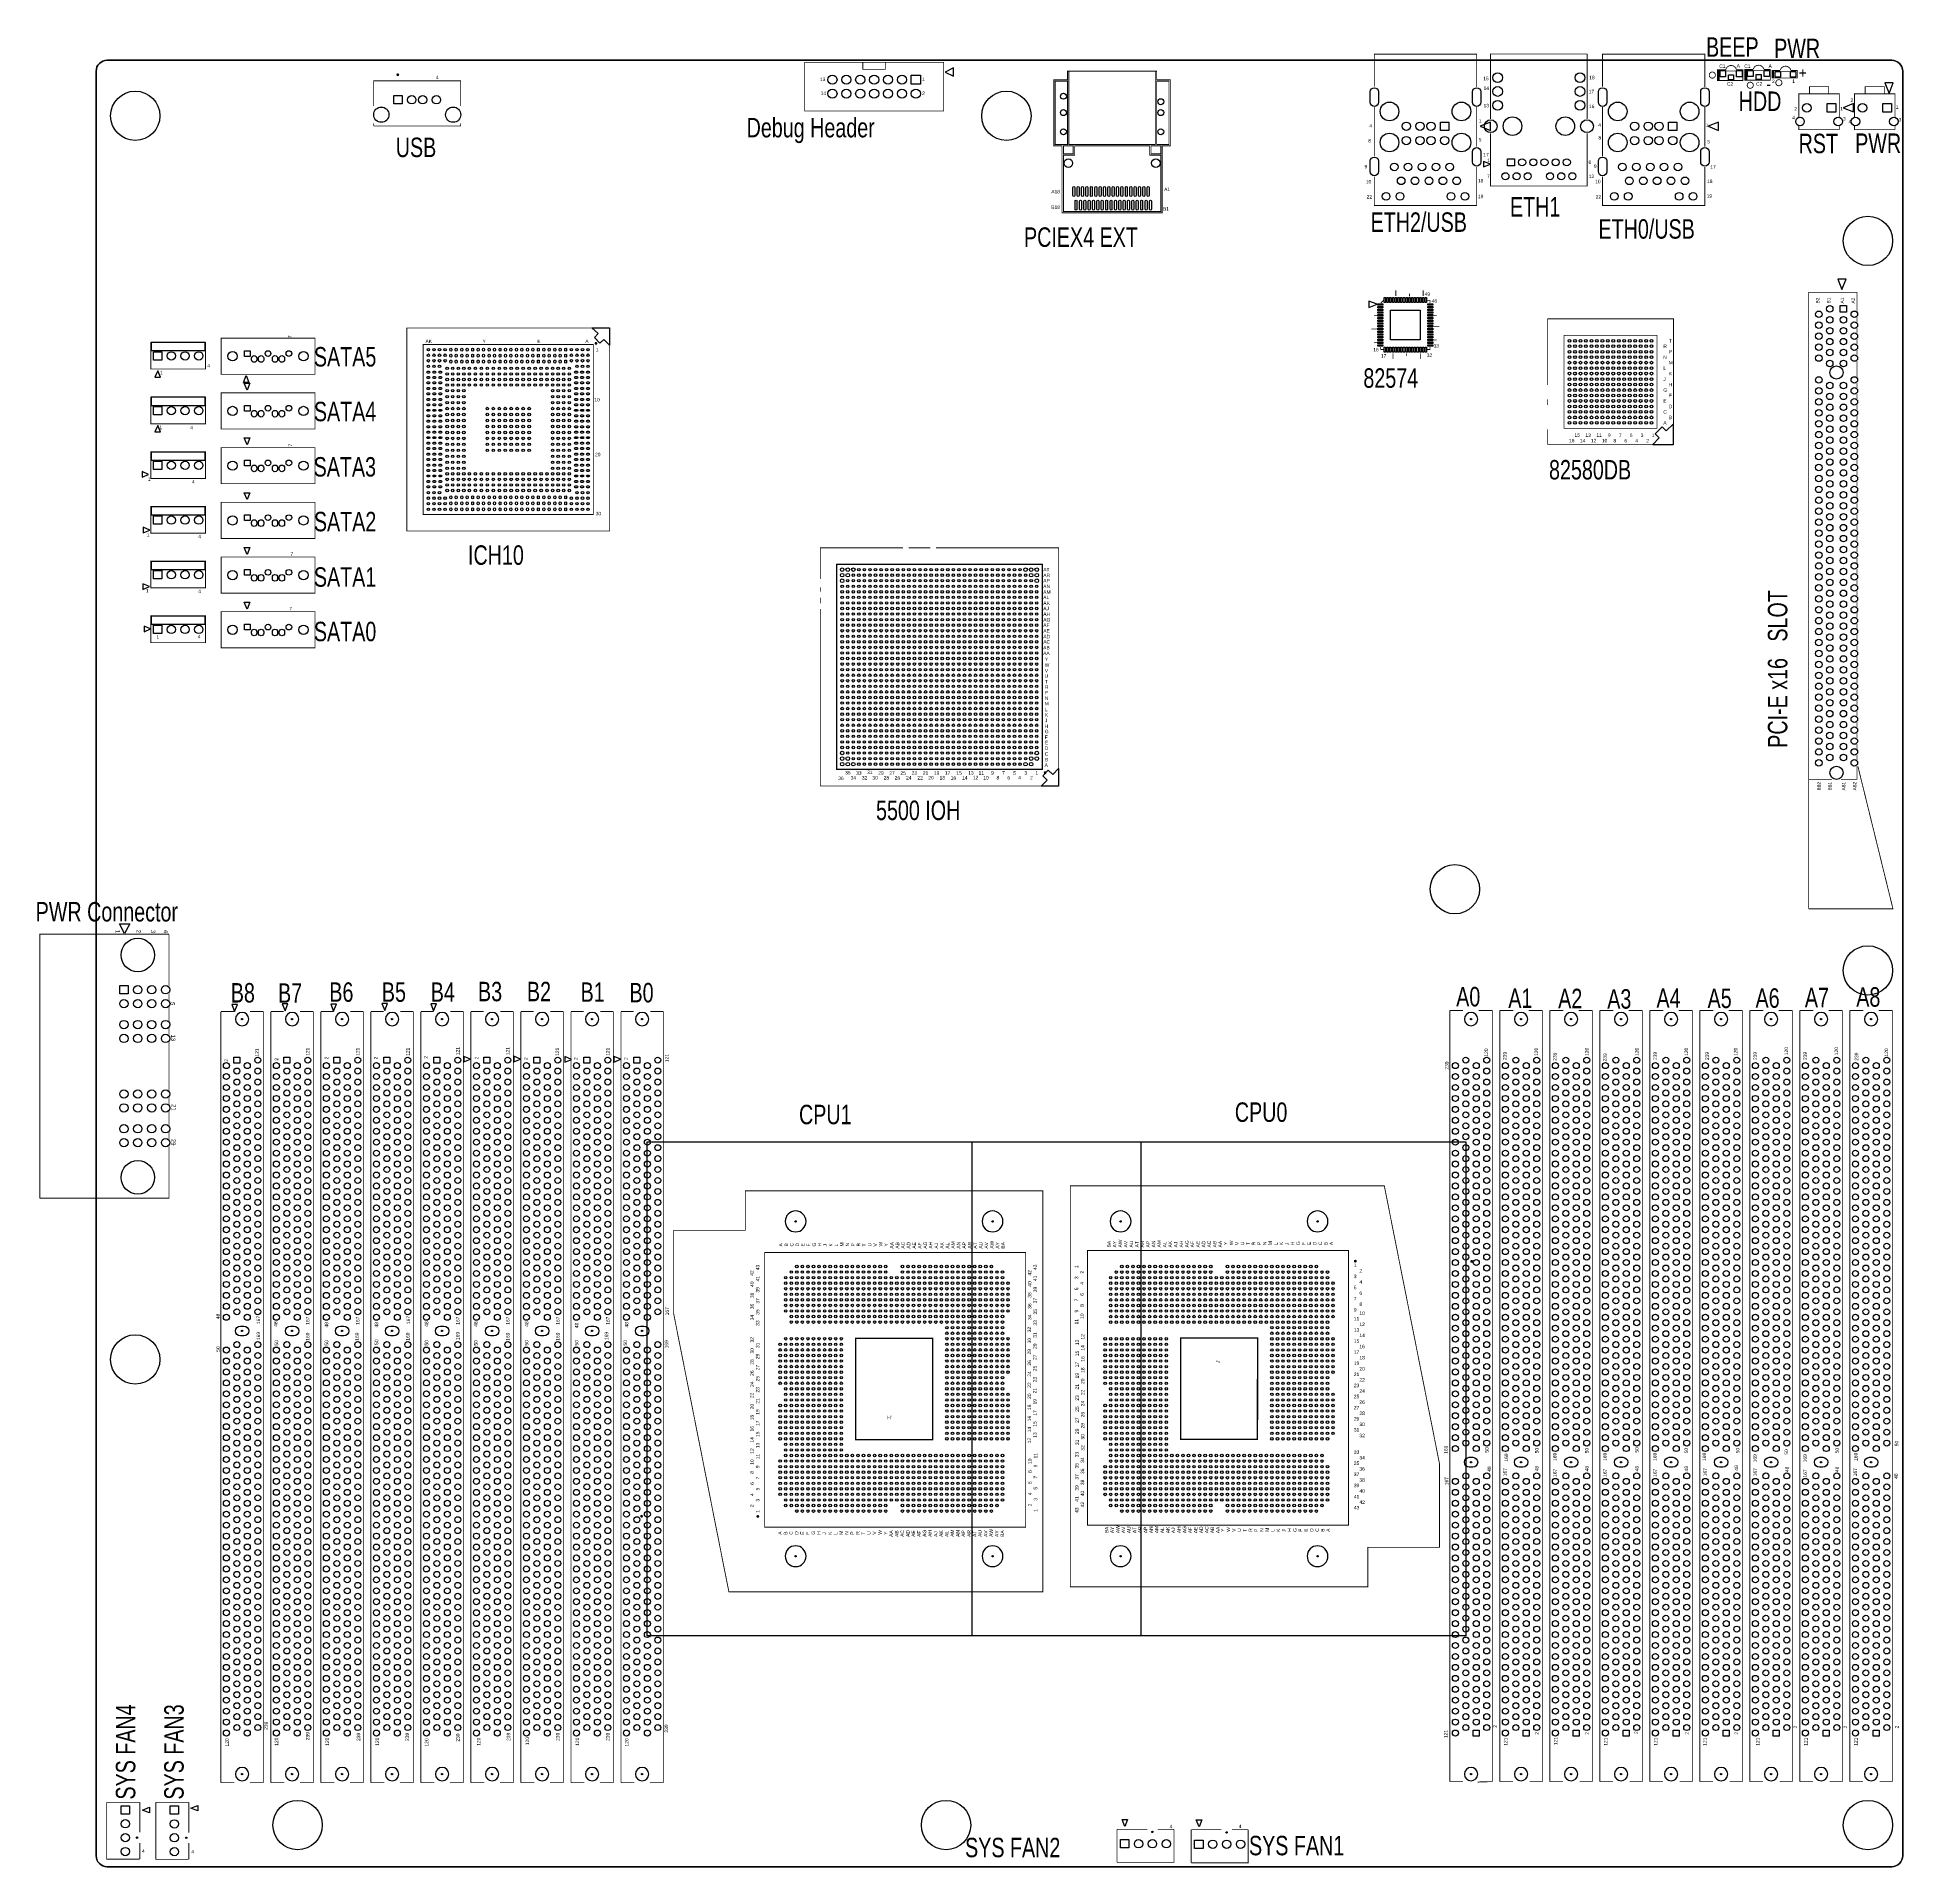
# Model space of a CAD drawing. Extents: x -11 to 330, y 0 to 334.
import ezdxf
from ezdxf.enums import TextEntityAlignment as Align

# ---------------------------------------------------------------- set-up
doc = ezdxf.new("R2010")
doc.units = 0
for name, color, linetype in [('BOARD_GEOMETRY_OUTLINE', 2, 'CONTINUOUS'), ('BOARD_GEOMETRY_SILKSCREEN_TOP', 1, 'CONTINUOUS'), ('PACKAGE_GEOMETRY_SILKSCREEN_TOP', 3, 'CONTINUOUS'), ('PIN_TOP', 4, 'CONTINUOUS')]:
    doc.layers.add(name, color=color, linetype=linetype)

msp = doc.modelspace()

# ---------------------------------------------------------------- linework, layer by layer
at = {"layer": 'BOARD_GEOMETRY_OUTLINE'}
for points in [[(330.2, 1.999996), (330.2, 328.200004, 0.414214), (328.200004, 330.2), (1.999996, 330.2, 0.414214), (0, 328.200004), (0, 1.999996, 0.414214), (1.999996, 0), (328.200004, 0, 0.414214)], [(328.200004, 0), (1.999996, 0, -0.414214), (0, 1.999996), (0, 328.200004, -0.414214), (1.999996, 330.2), (328.200004, 330.2, -0.414214), (330.2, 328.200004), (330.2, 1.999996, -0.414214)], [(26.674826, 153.711148, 1), (26.674826, 156.149548, 1)], [(27.894026, 154.930348, 1), (25.455626, 154.930348, 1)], [(35.815016, 153.711148, 1), (35.815016, 156.149548, 1)], [(37.034216, 154.930348, 1), (34.595816, 154.930348, 1)], [(44.954952, 153.711148, 1), (44.954952, 156.149548, 1)], [(46.174152, 154.930348, 1), (43.735752, 154.930348, 1)], [(54.094888, 153.711148, 1), (54.094888, 156.149548, 1)], [(55.314088, 154.930348, 1), (52.875688, 154.930348, 1)], [(63.234824, 153.711148, 1), (63.234824, 156.149548, 1)], [(64.454024, 154.930348, 1), (62.015624, 154.930348, 1)], [(72.375014, 153.711148, 1), (72.375014, 156.149548, 1)], [(73.594214, 154.930348, 1), (71.155814, 154.930348, 1)], [(81.51495, 153.711148, 1), (81.51495, 156.149548, 1)], [(82.73415, 154.930348, 1), (80.29575, 154.930348, 1)], [(90.654886, 153.711148, 1), (90.654886, 156.149548, 1)], [(91.874086, 154.930348, 1), (89.435686, 154.930348, 1)], [(99.794822, 153.711148, 1), (99.794822, 156.149548, 1)], [(101.014022, 154.930348, 1), (98.575622, 154.930348, 1)], [(251.304806, 156.149548, 1), (251.304806, 153.711148, 1)], [(252.524006, 154.930348, 1), (250.085606, 154.930348, 1)], [(260.444742, 156.149548, 1), (260.444742, 153.711148, 1)], [(261.663942, 154.930348, 1), (259.225542, 154.930348, 1)], [(269.584678, 156.149548, 1), (269.584678, 153.711148, 1)], [(270.803878, 154.930348, 1), (268.365478, 154.930348, 1)], [(278.724614, 156.149548, 1), (278.724614, 153.711148, 1)], [(279.943814, 154.930348, 1), (277.505414, 154.930348, 1)], [(287.864804, 156.149548, 1), (287.864804, 153.711148, 1)], [(289.084004, 154.930348, 1), (286.645604, 154.930348, 1)], [(297.00474, 156.149548, 1), (297.00474, 153.711148, 1)], [(298.22394, 154.930348, 1), (295.78554, 154.930348, 1)], [(306.144676, 156.149548, 1), (306.144676, 153.711148, 1)], [(307.363876, 154.930348, 1), (304.925476, 154.930348, 1)], [(315.284612, 156.149548, 1), (315.284612, 153.711148, 1)], [(316.503812, 154.930348, 1), (314.065412, 154.930348, 1)], [(324.424802, 156.149548, 1), (324.424802, 153.711148, 1)], [(325.644002, 154.930348, 1), (323.205602, 154.930348, 1)], [(127.849884, 119.85498, 1), (127.849884, 116.04498, 1)], [(129.754884, 117.94998, 1), (125.944884, 117.94998, 1)], [(163.849812, 119.85498, 1), (163.849812, 116.04498, 1)], [(165.754812, 117.94998, 1), (161.944812, 117.94998, 1)], [(187.249816, 116.04498, 1), (187.249816, 119.85498, 1)], [(189.154816, 117.94998, 1), (185.344816, 117.94998, 1)], [(223.249744, 116.04498, 1), (223.249744, 119.85498, 1)], [(225.154744, 117.94998, 1), (221.344744, 117.94998, 1)], [(26.357834, 98.832162), (26.992834, 98.832162, -1), (26.992834, 97.028254), (26.357834, 97.028254, -1)], [(26.357834, 98.832162), (26.992834, 98.832162, -1), (26.992834, 97.028254), (26.357834, 97.028254, -1)], [(35.498024, 98.832162), (36.133024, 98.832162, -1), (36.133024, 97.028254), (35.498024, 97.028254, -1)], [(35.498024, 98.832162), (36.133024, 98.832162, -1), (36.133024, 97.028254), (35.498024, 97.028254, -1)], [(44.63796, 98.832162), (45.27296, 98.832162, -1), (45.27296, 97.028254), (44.63796, 97.028254, -1)], [(44.63796, 98.832162), (45.27296, 98.832162, -1), (45.27296, 97.028254), (44.63796, 97.028254, -1)], [(53.777896, 98.832162), (54.412896, 98.832162, -1), (54.412896, 97.028254), (53.777896, 97.028254, -1)], [(53.777896, 98.832162), (54.412896, 98.832162, -1), (54.412896, 97.028254), (53.777896, 97.028254, -1)], [(62.917832, 98.832162), (63.552832, 98.832162, -1), (63.552832, 97.028254), (62.917832, 97.028254, -1)], [(62.917832, 98.832162), (63.552832, 98.832162, -1), (63.552832, 97.028254), (62.917832, 97.028254, -1)], [(72.058022, 98.832162), (72.693022, 98.832162, -1), (72.693022, 97.028254), (72.058022, 97.028254, -1)], [(72.058022, 98.832162), (72.693022, 98.832162, -1), (72.693022, 97.028254), (72.058022, 97.028254, -1)], [(81.197958, 98.832162), (81.832958, 98.832162, -1), (81.832958, 97.028254), (81.197958, 97.028254, -1)], [(81.197958, 98.832162), (81.832958, 98.832162, -1), (81.832958, 97.028254), (81.197958, 97.028254, -1)], [(90.337894, 98.832162), (90.972894, 98.832162, -1), (90.972894, 97.028254), (90.337894, 97.028254, -1)], [(90.337894, 98.832162), (90.972894, 98.832162, -1), (90.972894, 97.028254), (90.337894, 97.028254, -1)], [(99.47783, 98.832162), (100.11283, 98.832162, -1), (100.11283, 97.028254), (99.47783, 97.028254, -1)], [(99.47783, 98.832162), (100.11283, 98.832162, -1), (100.11283, 97.028254), (99.47783, 97.028254, -1)], [(251.621798, 73.028302), (250.986798, 73.028302, -1), (250.986798, 74.83221), (251.621798, 74.83221, -1)], [(251.621798, 73.028302), (250.986798, 73.028302, -1), (250.986798, 74.83221), (251.621798, 74.83221, -1)], [(260.761734, 73.028302), (260.126734, 73.028302, -1), (260.126734, 74.83221), (260.761734, 74.83221, -1)], [(260.761734, 73.028302), (260.126734, 73.028302, -1), (260.126734, 74.83221), (260.761734, 74.83221, -1)], [(269.90167, 73.028302), (269.26667, 73.028302, -1), (269.26667, 74.83221), (269.90167, 74.83221, -1)], [(269.90167, 73.028302), (269.26667, 73.028302, -1), (269.26667, 74.83221), (269.90167, 74.83221, -1)], [(279.041606, 73.028302), (278.406606, 73.028302, -1), (278.406606, 74.83221), (279.041606, 74.83221, -1)], [(279.041606, 73.028302), (278.406606, 73.028302, -1), (278.406606, 74.83221), (279.041606, 74.83221, -1)], [(288.181796, 73.028302), (287.546796, 73.028302, -1), (287.546796, 74.83221), (288.181796, 74.83221, -1)], [(288.181796, 73.028302), (287.546796, 73.028302, -1), (287.546796, 74.83221), (288.181796, 74.83221, -1)], [(297.321732, 73.028302), (296.686732, 73.028302, -1), (296.686732, 74.83221), (297.321732, 74.83221, -1)], [(297.321732, 73.028302), (296.686732, 73.028302, -1), (296.686732, 74.83221), (297.321732, 74.83221, -1)], [(306.461668, 73.028302), (305.826668, 73.028302, -1), (305.826668, 74.83221), (306.461668, 74.83221, -1)], [(306.461668, 73.028302), (305.826668, 73.028302, -1), (305.826668, 74.83221), (306.461668, 74.83221, -1)], [(315.601604, 73.028302), (314.966604, 73.028302, -1), (314.966604, 74.83221), (315.601604, 74.83221, -1)], [(315.601604, 73.028302), (314.966604, 73.028302, -1), (314.966604, 74.83221), (315.601604, 74.83221, -1)], [(324.741794, 73.028302), (324.106794, 73.028302, -1), (324.106794, 74.83221), (324.741794, 74.83221, -1)], [(324.741794, 73.028302), (324.106794, 73.028302, -1), (324.106794, 74.83221), (324.741794, 74.83221, -1)], [(127.849884, 58.656982, 1), (127.849884, 54.846982, 1)], [(129.754884, 56.751982, 1), (125.944884, 56.751982, 1)], [(163.849812, 58.656982, 1), (163.849812, 54.846982, 1)], [(165.754812, 56.751982, 1), (161.944812, 56.751982, 1)], [(187.249816, 54.846982, 1), (187.249816, 58.656982, 1)], [(189.154816, 56.751982, 1), (185.344816, 56.751982, 1)], [(223.249744, 54.846982, 1), (223.249744, 58.656982, 1)], [(225.154744, 56.751982, 1), (221.344744, 56.751982, 1)], [(26.674826, 15.710916, 1), (26.674826, 18.149316, 1)], [(27.894026, 16.930116, 1), (25.455626, 16.930116, 1)], [(35.815016, 15.710916, 1), (35.815016, 18.149316, 1)], [(37.034216, 16.930116, 1), (34.595816, 16.930116, 1)], [(44.954952, 15.710916, 1), (44.954952, 18.149316, 1)], [(46.174152, 16.930116, 1), (43.735752, 16.930116, 1)], [(54.094888, 15.710916, 1), (54.094888, 18.149316, 1)], [(55.314088, 16.930116, 1), (52.875688, 16.930116, 1)], [(63.234824, 15.710916, 1), (63.234824, 18.149316, 1)], [(64.454024, 16.930116, 1), (62.015624, 16.930116, 1)], [(72.375014, 15.710916, 1), (72.375014, 18.149316, 1)], [(73.594214, 16.930116, 1), (71.155814, 16.930116, 1)], [(81.51495, 15.710916, 1), (81.51495, 18.149316, 1)], [(82.73415, 16.930116, 1), (80.29575, 16.930116, 1)], [(90.654886, 15.710916, 1), (90.654886, 18.149316, 1)], [(91.874086, 16.930116, 1), (89.435686, 16.930116, 1)], [(99.794822, 15.710916, 1), (99.794822, 18.149316, 1)], [(101.014022, 16.930116, 1), (98.575622, 16.930116, 1)], [(251.304806, 18.149316, 1), (251.304806, 15.710916, 1)], [(252.524006, 16.930116, 1), (250.085606, 16.930116, 1)], [(260.444742, 18.149316, 1), (260.444742, 15.710916, 1)], [(261.663942, 16.930116, 1), (259.225542, 16.930116, 1)], [(269.584678, 18.149316, 1), (269.584678, 15.710916, 1)], [(270.803878, 16.930116, 1), (268.365478, 16.930116, 1)], [(278.724614, 18.149316, 1), (278.724614, 15.710916, 1)], [(279.943814, 16.930116, 1), (277.505414, 16.930116, 1)], [(287.864804, 18.149316, 1), (287.864804, 15.710916, 1)], [(289.084004, 16.930116, 1), (286.645604, 16.930116, 1)], [(297.00474, 18.149316, 1), (297.00474, 15.710916, 1)], [(298.22394, 16.930116, 1), (295.78554, 16.930116, 1)], [(306.144676, 18.149316, 1), (306.144676, 15.710916, 1)], [(307.363876, 16.930116, 1), (304.925476, 16.930116, 1)], [(315.284612, 18.149316, 1), (315.284612, 15.710916, 1)], [(316.503812, 16.930116, 1), (314.065412, 16.930116, 1)], [(324.424802, 18.149316, 1), (324.424802, 15.710916, 1)], [(325.644002, 16.930116, 1), (323.205602, 16.930116, 1)]]:
    msp.add_lwpolyline(points, format="xyb", close=True, dxfattribs=at)
at = {"layer": 'BOARD_GEOMETRY_SILKSCREEN_TOP', "const_width": 0.1524}
msp.add_lwpolyline([(254.254, 15.494), (252.603, 15.494), (252.603, 15.367)], dxfattribs=at)
at = {"layer": 'PACKAGE_GEOMETRY_SILKSCREEN_TOP', "const_width": 0.1524}
for points in [[(252.32614, 325.31177), (252.32614, 331.32141), (233.625898, 331.32141), (233.625898, 325.36257)], [(272.539968, 331.350112), (254.860044, 331.350112), (254.860044, 319.475104)], [(272.539968, 319.475104), (272.539968, 331.350112)], [(294.035988, 325.31177), (294.035988, 331.32141), (275.335746, 331.32141), (275.335746, 325.36257)], [(144.255236, 329.81519), (144.255236, 328.54519), (140.145008, 328.54519), (140.145008, 329.81519)], [(193.60007, 328.200004), (193.850006, 328.200004), (193.850006, 326.620124), (196.350128, 326.620124), (196.350128, 314.550044), (194.850004, 314.550044), (194.850004, 302.300132), (176.550066, 302.300132), (176.550066, 314.550044), (175.050196, 314.550044), (175.050196, 326.620124), (177.550064, 326.620124), (177.550064, 328.200004), (177.8, 328.200004)], [(296.3164, 328.526394), (296.3164, 326.418194)], [(296.418, 328.526394), (296.418, 326.418194)], [(296.5196, 328.526394), (296.5196, 326.418194)], [(297.838876, 328.450194), (296.670476, 328.450194), (296.670476, 326.494394), (300.988476, 326.494394), (300.988476, 328.450194), (299.820076, 328.450194)], [(297.965876, 328.23912), (299.693076, 328.23912)], [(301.3456, 328.577194), (301.3456, 326.468994)], [(301.4472, 328.577194), (301.4472, 326.468994)], [(301.5488, 328.577194), (301.5488, 326.468994)], [(302.868076, 328.500994), (301.699676, 328.500994), (301.699676, 326.545194), (306.017676, 326.545194), (306.017676, 328.500994), (304.849276, 328.500994)], [(302.995076, 328.28992), (304.722276, 328.28992)], [(306.324, 328.399394), (306.324, 326.875394)], [(306.4256, 328.399394), (306.4256, 326.875394)], [(306.5272, 328.399394), (306.5272, 326.875394)], [(307.7972, 328.323194), (306.6288, 328.323194), (306.6288, 326.951594), (310.9468, 326.951594), (310.9468, 328.323194), (309.7784, 328.323194)], [(307.9242, 328.11212), (309.6514, 328.11212)], [(50.740056, 321.834764), (50.740056, 326.444864), (66.640456, 326.444864), (66.640456, 321.827144)], [(311.230264, 319.843658), (311.230264, 324.069964), (318.6303, 324.069964), (318.6303, 319.843658)], [(316.680088, 324.069964), (316.680088, 325.369936), (313.180222, 325.369936), (313.180222, 324.069964)], [(321.390264, 319.843658), (321.390264, 324.069964), (328.7903, 324.069964), (328.7903, 319.843658)], [(326.840088, 324.069964), (326.840088, 325.369936), (323.340222, 325.369936), (323.340222, 324.069964)], [(233.625898, 321.622166), (233.625898, 312.655712)], [(252.32614, 314.38977), (252.32614, 321.622166)], [(275.335746, 321.622166), (275.335746, 312.655712)], [(294.035988, 314.38977), (294.035988, 321.622166)], [(66.640456, 318.667384), (66.640456, 318.164464), (50.740056, 318.164464)], [(50.740056, 318.164464), (50.740056, 318.667384)], [(318.6303, 317.520066), (311.230264, 317.520066), (311.230264, 318.192658)], [(318.6303, 318.192658), (318.6303, 317.520066)], [(328.7903, 317.520066), (321.390264, 317.520066), (321.390264, 318.192658)], [(328.7903, 318.192658), (328.7903, 317.520066)], [(254.860044, 316.808104), (254.860044, 307.220112), (272.539968, 307.220112), (272.539968, 316.808104)], [(252.32614, 303.641506), (252.32614, 310.68137)], [(294.035988, 303.641506), (294.035988, 310.68137)], [(233.625898, 308.92877), (233.625898, 303.641506), (252.32614, 303.641506)], [(275.335746, 308.92877), (275.335746, 303.641506), (294.035988, 303.641506)], [(237.54588, 287.106614), (237.54588, 288.122614)], [(240.045748, 287.030414), (240.045748, 287.538414)], [(242.54587, 287.106614), (242.54587, 288.122614)], [(321.85991, 284.280864), (321.85991, 287.759902), (313.009788, 287.759902), (313.009788, 198.759826), (317.297054, 198.759826)], [(234.088686, 283.573474), (233.580686, 283.573474)], [(234.808522, 285.828232), (235.291122, 286.310832)], [(243.334286, 286.323532), (243.795804, 286.323532), (243.795804, 285.836614)], [(244.502686, 283.573474), (245.010686, 283.573474)], [(265.304524, 270.8402), (265.304524, 282.916376), (288.304478, 282.916376), (288.304478, 259.916422), (265.304524, 259.916422)], [(321.85991, 283.239464), (321.85991, 282.299664)], [(234.088686, 281.073352), (233.072686, 281.073352)], [(244.502686, 281.573478), (245.518686, 281.573478)], [(321.85991, 281.232864), (321.85991, 280.293064)], [(234.088686, 278.573484), (233.580686, 278.573484)], [(235.282486, 277.32355), (234.821222, 277.32355), (234.795822, 277.34895), (234.795822, 277.810214)], [(237.045754, 276.616414), (237.045754, 275.600414)], [(239.545876, 276.616414), (239.545876, 276.108414)], [(242.045744, 276.616414), (242.045744, 275.600414)], [(243.795804, 277.784814), (243.795804, 277.32355), (243.308886, 277.32355)], [(244.502686, 279.073356), (245.010686, 279.073356)], [(321.85991, 279.226264), (321.85991, 278.286464)], [(321.85991, 277.219664), (321.85991, 276.279864)], [(321.85991, 275.238464), (321.85991, 272.292064)], [(321.85991, 271.225264), (321.85991, 270.285464)], [(265.304524, 267.1826), (265.304524, 268.224)], [(321.85991, 269.218664), (321.85991, 268.278864)], [(321.85991, 267.237464), (321.85991, 266.297664)], [(265.304524, 259.916422), (265.304524, 262.7376)], [(321.85991, 265.230864), (321.85991, 264.291064)], [(321.85991, 263.224264), (321.85991, 262.284464)], [(321.85991, 261.217664), (321.85991, 260.303264)], [(321.85991, 259.236464), (321.85991, 258.296664)], [(321.85991, 257.229864), (321.85991, 256.290064)], [(321.85991, 255.223264), (321.85991, 254.283464)], [(321.85991, 253.216664), (321.85991, 252.302264)], [(321.85991, 251.235464), (321.85991, 250.295664)], [(321.85991, 249.228864), (321.85991, 248.289064)], [(321.85991, 247.222264), (321.85991, 246.282464)], [(321.85991, 245.215664), (321.85991, 244.301264)], [(321.85991, 243.234464), (321.85991, 242.294664)], [(132.363718, 235.3564), (132.363718, 241.087148), (147.447, 241.087148)], [(148.5392, 241.087148), (152.5016, 241.087148)], [(153.5176, 241.087148), (175.915066, 241.087148), (175.915066, 197.5358)], [(321.85991, 241.227864), (321.85991, 240.288064)], [(321.85991, 239.221264), (321.85991, 238.306864)], [(321.85991, 237.214664), (321.85991, 236.300264)], [(321.85991, 235.233464), (321.85991, 234.293664)], [(132.363718, 233.045), (132.363718, 233.8324)], [(132.363718, 230.9114), (132.363718, 231.9528)], [(321.85991, 233.226864), (321.85991, 232.287064)], [(175.915066, 197.5358), (132.363718, 197.5358), (132.363718, 229.87)], [(321.85991, 231.220264), (321.85991, 230.280464)], [(321.85991, 229.239064), (321.85991, 228.299264)], [(321.85991, 227.232464), (321.85991, 226.292664)], [(321.85991, 225.225864), (321.85991, 224.286064)], [(321.85991, 223.219264), (321.85991, 222.279464)], [(321.85991, 221.238064), (321.85991, 220.272864)], [(321.85991, 219.231464), (321.85991, 218.291664)], [(321.85991, 217.224864), (321.85991, 216.285064)], [(321.85991, 215.218264), (321.85991, 214.278464)], [(321.85991, 213.237064), (321.85991, 212.297264)], [(321.85991, 211.230464), (321.85991, 210.290664)], [(321.85991, 209.223864), (321.85991, 208.284064)], [(321.85991, 207.217264), (321.85991, 206.302864)], [(321.85991, 205.236064), (321.85991, 204.296264)], [(313.009788, 175.09998), (328.419714, 175.09998), (322.01739, 201.119994)], [(318.948054, 198.759826), (321.85991, 198.759826), (321.85991, 201.222864)], [(321.85991, 203.229464), (321.85991, 202.289664)], [(313.009788, 198.759826), (313.009788, 175.09998)], [(-10.29208, 122.190002), (-10.29208, 170.450002), (13.327888, 170.450002)], [(-0.002032, 170.450002), (-0.002032, 122.190002)], [(13.327888, 170.450002), (13.327888, 160.975802)], [(13.327888, 159.528002), (13.327888, 158.435802)], [(13.327888, 157.165802), (13.327888, 154.600402)], [(22.799802, 156.310076), (25.125934, 156.310076)], [(22.799802, 15.349982), (22.799802, 156.310076)], [(30.54985, 156.310076), (28.151074, 156.310076)], [(30.54985, 156.310076), (30.54985, 15.349982)], [(31.939992, 156.310076), (34.266124, 156.310076)], [(31.939992, 15.349982), (31.939992, 156.310076)], [(39.69004, 156.310076), (37.291264, 156.310076)], [(39.69004, 156.310076), (39.69004, 15.349982)], [(41.079928, 156.310076), (43.40606, 156.310076)], [(41.079928, 15.349982), (41.079928, 156.310076)], [(48.829976, 156.310076), (46.4312, 156.310076)], [(48.829976, 156.310076), (48.829976, 15.349982)], [(50.219864, 156.310076), (52.545996, 156.310076)], [(50.219864, 15.349982), (50.219864, 156.310076)], [(57.969912, 156.310076), (55.571136, 156.310076)], [(57.969912, 156.310076), (57.969912, 15.349982)], [(59.3598, 156.310076), (61.685932, 156.310076)], [(59.3598, 15.349982), (59.3598, 156.310076)], [(67.109848, 156.310076), (64.711072, 156.310076)], [(67.109848, 156.310076), (67.109848, 15.349982)], [(68.49999, 156.310076), (70.826122, 156.310076)], [(68.49999, 15.349982), (68.49999, 156.310076)], [(76.250038, 156.310076), (73.851262, 156.310076)], [(76.250038, 156.310076), (76.250038, 15.349982)], [(77.639926, 156.310076), (79.966058, 156.310076)], [(77.639926, 15.349982), (77.639926, 156.310076)], [(85.389974, 156.310076), (82.991198, 156.310076)], [(85.389974, 156.310076), (85.389974, 15.349982)], [(86.779862, 156.310076), (89.105994, 156.310076)], [(86.779862, 15.349982), (86.779862, 156.310076)], [(94.52991, 156.310076), (92.131134, 156.310076)], [(94.52991, 156.310076), (94.52991, 15.349982)], [(95.919798, 156.310076), (98.24593, 156.310076)], [(95.919798, 15.349982), (95.919798, 156.310076)], [(103.669846, 156.310076), (101.27107, 156.310076)], [(103.669846, 156.310076), (103.669846, 15.349982)], [(247.429782, 15.550388), (247.429782, 156.510482)], [(247.429782, 156.510482), (249.863356, 156.510482)], [(255.17983, 156.510482), (252.714506, 156.510482)], [(255.17983, 156.510482), (255.17983, 15.550388)], [(256.569718, 15.550388), (256.569718, 156.510482)], [(256.569718, 156.510482), (259.003292, 156.510482)], [(264.319766, 156.510482), (261.854442, 156.510482)], [(264.319766, 156.510482), (264.319766, 15.550388)], [(265.709654, 15.550388), (265.709654, 156.510482)], [(265.709654, 156.510482), (268.143228, 156.510482)], [(273.459702, 156.510482), (270.994378, 156.510482)], [(273.459702, 156.510482), (273.459702, 15.550388)], [(274.84959, 15.550388), (274.84959, 156.510482)], [(274.84959, 156.510482), (277.283164, 156.510482)], [(282.599638, 156.510482), (280.134314, 156.510482)], [(282.599638, 156.510482), (282.599638, 15.550388)], [(283.98978, 15.550388), (283.98978, 156.510482)], [(283.98978, 156.510482), (286.423354, 156.510482)], [(291.739828, 156.510482), (289.274504, 156.510482)], [(291.739828, 156.510482), (291.739828, 15.550388)], [(293.129716, 15.550388), (293.129716, 156.510482)], [(293.129716, 156.510482), (295.56329, 156.510482)], [(300.879764, 156.510482), (298.41444, 156.510482)], [(300.879764, 156.510482), (300.879764, 15.550388)], [(302.269652, 15.550388), (302.269652, 156.510482)], [(302.269652, 156.510482), (304.703226, 156.510482)], [(310.0197, 156.510482), (307.554376, 156.510482)], [(310.0197, 156.510482), (310.0197, 15.550388)], [(311.409588, 15.550388), (311.409588, 156.510482)], [(311.409588, 156.510482), (313.843162, 156.510482)], [(319.159636, 156.510482), (316.694312, 156.510482)], [(319.159636, 156.510482), (319.159636, 15.550388)], [(320.549778, 15.550388), (320.549778, 156.510482)], [(320.549778, 156.510482), (322.983352, 156.510482)], [(328.299826, 156.510482), (325.834502, 156.510482)], [(328.299826, 156.510482), (328.299826, 15.550388)], [(13.327888, 153.279602), (13.327888, 152.060402)], [(13.327888, 150.739602), (13.327888, 141.875002)], [(13.327888, 140.579602), (13.327888, 139.360402)], [(13.327888, 138.065002), (13.327888, 135.575802)], [(13.327888, 134.229602), (13.327888, 133.010402)], [(13.327888, 131.689602), (13.327888, 122.190002), (-10.29208, 122.190002)], [(22.799802, 15.349982), (25.265126, 15.349982)], [(30.54985, 15.349982), (28.116276, 15.349982)], [(31.939992, 15.349982), (34.405316, 15.349982)], [(39.69004, 15.349982), (37.256466, 15.349982)], [(41.079928, 15.349982), (43.545252, 15.349982)], [(48.829976, 15.349982), (46.396402, 15.349982)], [(50.219864, 15.349982), (52.685188, 15.349982)], [(57.969912, 15.349982), (55.536338, 15.349982)], [(59.3598, 15.349982), (61.825124, 15.349982)], [(67.109848, 15.349982), (64.676274, 15.349982)], [(68.49999, 15.349982), (70.965314, 15.349982)], [(76.250038, 15.349982), (73.816464, 15.349982)], [(77.639926, 15.349982), (80.10525, 15.349982)], [(85.389974, 15.349982), (82.9564, 15.349982)], [(86.779862, 15.349982), (89.245186, 15.349982)], [(94.52991, 15.349982), (92.096336, 15.349982)], [(95.919798, 15.349982), (98.385122, 15.349982)], [(103.669846, 15.349982), (101.236272, 15.349982)], [(247.429782, 15.550388), (249.828558, 15.550388)], [(255.17983, 15.550388), (252.853698, 15.550388)], [(256.569718, 15.550388), (258.968494, 15.550388)], [(264.319766, 15.550388), (261.993634, 15.550388)], [(265.709654, 15.550388), (268.10843, 15.550388)], [(273.459702, 15.550388), (271.13357, 15.550388)], [(274.84959, 15.550388), (277.248366, 15.550388)], [(282.599638, 15.550388), (280.273506, 15.550388)], [(283.98978, 15.550388), (286.388556, 15.550388)], [(291.739828, 15.550388), (289.413696, 15.550388)], [(293.129716, 15.550388), (295.528492, 15.550388)], [(300.879764, 15.550388), (298.553632, 15.550388)], [(302.269652, 15.550388), (304.668428, 15.550388)], [(310.0197, 15.550388), (307.693568, 15.550388)], [(311.409588, 15.550388), (313.808364, 15.550388)], [(319.159636, 15.550388), (316.833504, 15.550388)], [(320.549778, 15.550388), (322.948554, 15.550388)], [(328.299826, 15.550388), (325.973694, 15.550388)], [(1.933956, 11.778488), (7.974076, 11.778488)], [(7.974076, 1.378712), (1.933956, 1.378712), (1.933956, 11.778488)], [(7.974076, 11.778488), (7.974076, 6.2611)], [(10.900156, 11.753088), (16.940276, 11.753088)], [(16.940276, 1.353312), (10.900156, 1.353312), (10.900156, 11.753088)], [(16.940276, 11.753088), (16.940276, 6.2357)], [(186.595512, 0.790956), (186.595512, 6.831076)], [(196.995288, 6.831076), (196.995288, 0.790956), (186.595512, 0.790956)], [(186.595512, 6.831076), (192.1129, 6.831076)], [(196.995288, 6.831076), (194.0179, 6.831076)], [(200.159112, 0.714756), (200.159112, 6.754876)], [(210.558888, 6.754876), (210.558888, 0.714756), (200.159112, 0.714756)], [(200.159112, 6.754876), (205.6765, 6.754876)], [(210.558888, 6.754876), (207.5815, 6.754876)], [(7.974076, 1.378712), (7.974076, 4.3561)], [(16.940276, 1.353312), (16.940276, 4.3307)]]:
    msp.add_lwpolyline(points, dxfattribs=at)
at = {"layer": 'PACKAGE_GEOMETRY_SILKSCREEN_TOP'}
for points, const_width in [([(55.134256, 327.664064, 1), (55.134256, 327.410064, 1)], 0.254), ([(295.961308, 327.484994, 1), (294.842692, 327.484994, 1)], 0.1524), ([(302.895508, 325.630794, 1), (301.776892, 325.630794, 1)], 0.1524), ([(308.127908, 326.087994, 1), (307.009292, 326.087994, 1)], 0.1524), ([(91.364562, 278.313388, 1), (91.364562, 278.567388, 1)], 0.254), ([(173.329092, 199.974454, 1), (173.578012, 199.974454, 1)], 0.254), ([(173.329092, 199.974454, 1), (173.578012, 199.974454, 1)], 0.254), ([(230.159814, 110.55096, 1), (230.159814, 110.811056, 1)], 0.249936), ([(251.408692, 110.511844, 1), (251.408692, 110.765844, 1)], 0.254), ([(99.690936, 64.190118, 1), (99.690936, 63.936118, 1)], 0.254), ([(120.939814, 64.151002, 1), (120.939814, 63.890906, 1)], 0.249936)]:
    msp.add_lwpolyline(points, format="xyb", close=True, dxfattribs=dict(at, const_width=const_width))
for points, const_width in [([(154.900122, 320.92519), (129.500122, 320.92519), (129.500122, 329.81519), (154.900122, 329.81519)], 0.1524), ([(193.60007, 314.800234), (177.8, 314.800234), (177.8, 328.200004), (193.60007, 328.200004)], 0.1524), ([(175.300132, 314.800234), (177.550064, 314.800234), (177.550064, 326.370188), (175.300132, 326.370188)], 0.1524), ([(196.100192, 314.800234), (193.850006, 314.800234), (193.850006, 326.370188), (196.100192, 326.370188)], 0.1524), ([(194.600068, 302.550068), (176.800002, 302.550068), (176.800002, 312.840116), (178.84013, 312.840116), (178.84013, 314.550044), (192.560194, 314.550044), (192.560194, 312.840116), (194.600068, 312.840116)], 0.1524), ([(178.590194, 314.550044), (176.800002, 314.550044), (176.800002, 313.090052), (178.590194, 313.090052)], 0.1524), ([(192.81013, 314.550044), (194.600068, 314.550044), (194.600068, 313.090052), (192.81013, 313.090052)], 0.1524), ([(93.8657, 281.251914), (93.8657, 244.162326), (56.776112, 244.162326), (56.776112, 281.251914)], 0.1524), ([(268.304518, 262.916416), (268.304518, 279.916382), (285.304484, 279.916382), (285.304484, 262.916416)], 0.1524), ([(9.99998, 278.650192), (19.99996, 278.650192), (19.99996, 273.750024), (9.99998, 273.750024)], 0.1524), ([(22.844506, 272.789142), (22.844506, 279.393142), (39.994586, 279.393142), (39.994586, 272.789142)], 0.1524), ([(59.776106, 278.25192), (90.865706, 278.25192), (90.865706, 247.16232), (59.776106, 247.16232)], 0.1524), ([(22.844506, 262.789162), (22.844506, 269.393162), (39.994586, 269.393162), (39.994586, 262.789162)], 0.1524), ([(9.99998, 268.650212), (19.99996, 268.650212), (19.99996, 263.750044), (9.99998, 263.750044)], 0.1524), ([(22.844506, 252.789182), (22.844506, 259.393182), (39.994586, 259.393182), (39.994586, 252.789182)], 0.1524), ([(9.99998, 258.650232), (19.99996, 258.650232), (19.99996, 253.750064), (9.99998, 253.750064)], 0.1524), ([(22.844506, 242.789202), (22.844506, 249.393202), (39.994586, 249.393202), (39.994586, 242.789202)], 0.1524), ([(9.99998, 248.649998), (19.99996, 248.649998), (19.99996, 243.74983), (9.99998, 243.74983)], 0.1524), ([(9.99998, 238.650018), (19.99996, 238.650018), (19.99996, 233.74985), (9.99998, 233.74985)], 0.1524), ([(22.844506, 232.789222), (22.844506, 239.393222), (39.994586, 239.393222), (39.994586, 232.789222)], 0.1524), ([(172.915072, 238.087154), (172.915072, 200.535794), (135.363712, 200.535794), (135.363712, 238.087154)], 0.1524), ([(9.99998, 228.650038), (19.99996, 228.650038), (19.99996, 223.74987), (9.99998, 223.74987)], 0.1524), ([(22.844506, 222.788988), (22.844506, 229.392988), (39.994586, 229.392988), (39.994586, 222.788988)], 0.1524), ([(190.97498, 42.225976), (100.72497, 42.225976), (100.72497, 132.475986), (190.97498, 132.475986)], 0.1524), ([(160.124648, 132.475986), (250.374658, 132.475986), (250.374658, 42.225976), (160.124648, 42.225976)], 0.1524), ([(173.047914, 87.35314), (173.047914, 123.55322), (118.647718, 123.55322), (118.647718, 116.33327), (105.557828, 116.33327), (105.557828, 101.08311), (115.647724, 50.253138), (173.047914, 50.253138)], 0.1524), ([(178.051714, 87.348822), (178.051714, 51.148742), (232.45191, 51.148742), (232.45191, 58.368692), (245.5418, 58.368692), (245.5418, 73.618852), (235.451904, 124.448824), (178.051714, 124.448824)], 0.1524), ([(181.214014, 112.63122), (228.915214, 112.63122), (228.915214, 62.44082), (181.214014, 62.44082)], 0.1524), ([(169.885614, 62.070742), (122.184414, 62.070742), (122.184414, 112.261142), (169.885614, 112.261142)], 0.1524), ([(152.883616, 78.05674), (152.883616, 96.59874), (138.837416, 96.59874), (138.812016, 78.05674)], 0.254), ([(198.216012, 96.645222), (198.216012, 78.103222), (212.262212, 78.103222), (212.287612, 96.645222)], 0.254)]:
    msp.add_lwpolyline(points, close=True, dxfattribs=dict(at, const_width=const_width))
for points in [[(155.154122, 328.03719), (156.678122, 327.27519), (156.678122, 328.79919)], [(327.703942, 324.137782), (328.465942, 326.042782), (326.941942, 326.042782)], [(319.311782, 321.520058), (321.216782, 320.758058), (321.216782, 322.282058)], [(252.945646, 318.131444), (254.850646, 317.369444), (254.850646, 318.893444)], [(294.655494, 318.131444), (296.560494, 317.369444), (296.560494, 318.893444)], [(253.590806, 311.709562), (253.590806, 310.693562), (254.860806, 311.201562)], [(319.105788, 288.281364), (319.867788, 290.186364), (318.343788, 290.186364)], [(234.139486, 285.5849), (232.615486, 286.14497), (232.615486, 285.00197)], [(93.849952, 281.28722), (93.849952, 278.13762), (92.783152, 279.17902), (92.085668, 278.499824), (91.062556, 279.522936), (91.741752, 280.22042), (90.624152, 281.28722)], [(10.04697, 278.58847), (10.04697, 277.11527), (19.92757, 277.11527), (19.92757, 278.58847)], [(11.25347, 273.44497), (10.72007, 272.25117), (11.76147, 272.25117)], [(27.919934, 271.299178), (26.903934, 271.299178), (27.411934, 272.569178)], [(27.071066, 271.150842), (28.087066, 271.150842), (27.579066, 269.880842)], [(10.04697, 268.58849), (10.04697, 267.11529), (19.92757, 267.11529), (19.92757, 268.58849)], [(11.25347, 263.44499), (10.72007, 262.25119), (11.76147, 262.25119)], [(288.247074, 259.884926), (284.506924, 259.884926), (284.506924, 259.980176), (285.707074, 261.180326), (284.9626, 261.9248), (286.2326, 263.1948), (286.977074, 262.450326), (288.218372, 263.69137), (288.247074, 263.662414)], [(27.071066, 261.150862), (28.087066, 261.150862), (27.579066, 259.880862)], [(10.04697, 258.58851), (10.04697, 257.11531), (19.92757, 257.11531), (19.92757, 258.58851)], [(9.57961, 254.50673), (8.38581, 255.04013), (8.38581, 253.99873)], [(27.071066, 251.150882), (28.087066, 251.150882), (27.579066, 249.880882)], [(10.04697, 248.588276), (10.04697, 247.115076), (19.92757, 247.115076), (19.92757, 248.588276)], [(9.815576, 244.29593), (8.621776, 244.82933), (8.621776, 243.78793)], [(27.071066, 241.150902), (28.087066, 241.150902), (27.579066, 239.880902)], [(10.04697, 238.588296), (10.04697, 237.115096), (19.92757, 237.115096), (19.92757, 238.588296)], [(172.915072, 238.087154), (172.915072, 200.535794), (135.363712, 200.535794), (135.363712, 238.087154)], [(9.746996, 233.98353), (8.553196, 234.51693), (8.553196, 233.47553)], [(10.04697, 228.588316), (10.04697, 227.115116), (19.92757, 227.115116), (19.92757, 228.588316)], [(27.071066, 231.150668), (28.087066, 231.150668), (27.579066, 229.880668)], [(9.957816, 226.23653), (8.764016, 226.76993), (8.764016, 225.72853)], [(175.910494, 197.514972), (172.760894, 197.514972), (173.802294, 198.581772), (173.019974, 199.385174), (174.040292, 200.405492), (174.843694, 199.623172), (175.910494, 200.740772)], [(5.179568, 170.564302), (4.265168, 172.367702), (6.144768, 172.367702)], [(25.309322, 156.318204), (25.817322, 157.588204), (24.801322, 157.588204)], [(34.529522, 156.423614), (35.037522, 157.693614), (34.021522, 157.693614)], [(43.394122, 156.402278), (43.902122, 157.672278), (42.886122, 157.672278)], [(52.746148, 156.5021), (53.254148, 157.7721), (52.238148, 157.7721)], [(61.682122, 156.461206), (62.190122, 157.731206), (61.174122, 157.731206)], [(68.451984, 147.610322), (67.181984, 148.118322), (67.181984, 147.102322)], [(77.59192, 147.635722), (76.32192, 148.143722), (76.32192, 147.127722)], [(86.909656, 147.559522), (85.639656, 148.067522), (85.639656, 147.051522)], [(95.922592, 147.584922), (94.652592, 148.092922), (94.652592, 147.076922)], [(190.97498, 42.225976), (100.72497, 42.225976), (100.72497, 132.475986), (190.97498, 132.475986)], [(160.124648, 132.475986), (250.374658, 132.475986), (250.374658, 42.225976), (160.124648, 42.225976)], [(9.76884, 9.839198), (8.49884, 10.347198), (9.76884, 10.855198)], [(18.60804, 10.194798), (17.33804, 10.702798), (18.60804, 11.210798)], [(188.534802, 8.62584), (188.026802, 7.35584), (187.518802, 8.62584)], [(202.098402, 8.54964), (201.590402, 7.27964), (201.082402, 8.54964)]]:
    msp.add_lwpolyline(points, close=True, dxfattribs=at)
at = {"layer": 'PACKAGE_GEOMETRY_SILKSCREEN_TOP', "const_width": 0.1524}
for points in [[(297.854624, 328.478134, -0.776744), (299.804328, 328.478134)], [(302.883824, 328.528934, -0.776744), (304.833528, 328.528934)], [(307.812948, 328.35088, -0.786721), (309.768494, 328.32675)]]:
    msp.add_lwpolyline(points, format="xyb", dxfattribs=at)
at = {"layer": 'PIN_TOP'}
for points in [[(150.658322, 327.47839), (150.658322, 325.80199), (148.981922, 325.80199), (148.981922, 327.47839)], [(296.821352, 327.180194), (296.821352, 328.297794), (297.837352, 328.297794), (297.837352, 327.180194)], [(298.384976, 326.644508), (298.384976, 327.533508), (299.273976, 327.533508), (299.273976, 326.644508)], [(299.8216, 327.180194), (299.8216, 328.297794), (300.8376, 328.297794), (300.8376, 327.180194)], [(301.850552, 327.230994), (301.850552, 328.348594), (302.866552, 328.348594), (302.866552, 327.230994)], [(303.414176, 326.695308), (303.414176, 327.584308), (304.303176, 327.584308), (304.303176, 326.695308)], [(304.8508, 327.230994), (304.8508, 328.348594), (305.8668, 328.348594), (305.8668, 327.230994)], [(306.879752, 327.103994), (306.879752, 328.119994), (307.895752, 328.119994), (307.895752, 327.103994)], [(309.679848, 327.103994), (309.679848, 328.119994), (310.695848, 328.119994), (310.695848, 327.103994)], [(55.947056, 322.203064), (54.423056, 322.203064), (54.423056, 323.727064), (55.947056, 323.727064)], [(317.967614, 322.307458), (317.967614, 320.732658), (316.392814, 320.732658), (316.392814, 322.307458)], [(328.127614, 322.307458), (328.127614, 320.732658), (326.552814, 320.732658), (326.552814, 322.307458)], [(247.238012, 318.893444), (247.238012, 317.369444), (245.714012, 317.369444), (245.714012, 318.893444)], [(288.94786, 318.893444), (288.94786, 317.369444), (287.42386, 317.369444), (287.42386, 318.893444)], [(257.95732, 310.892444), (257.95732, 312.187844), (259.25272, 312.187844), (259.25272, 310.892444)], [(235.418884, 285.91637), (235.418884, 286.83077), (235.672884, 286.83077), (235.672884, 285.91637)], [(235.918756, 285.91637), (235.918756, 286.83077), (236.172756, 286.83077), (236.172756, 285.91637)], [(236.418882, 285.91637), (236.418882, 286.83077), (236.672882, 286.83077), (236.672882, 285.91637)], [(236.918754, 285.91637), (236.918754, 286.83077), (237.172754, 286.83077), (237.172754, 285.91637)], [(237.41888, 285.91637), (237.41888, 286.83077), (237.67288, 286.83077), (237.67288, 285.91637)], [(237.918752, 285.91637), (237.918752, 286.83077), (238.172752, 286.83077), (238.172752, 285.91637)], [(238.418878, 285.91637), (238.418878, 286.83077), (238.672878, 286.83077), (238.672878, 285.91637)], [(238.91875, 285.91637), (238.91875, 286.83077), (239.17275, 286.83077), (239.17275, 285.91637)], [(239.418876, 285.91637), (239.418876, 286.83077), (239.672876, 286.83077), (239.672876, 285.91637)], [(239.918748, 285.91637), (239.918748, 286.83077), (240.172748, 286.83077), (240.172748, 285.91637)], [(240.418874, 285.91637), (240.418874, 286.83077), (240.672874, 286.83077), (240.672874, 285.91637)], [(240.918746, 285.91637), (240.918746, 286.83077), (241.172746, 286.83077), (241.172746, 285.91637)], [(241.418872, 285.91637), (241.418872, 286.83077), (241.672872, 286.83077), (241.672872, 285.91637)], [(241.918744, 285.91637), (241.918744, 286.83077), (242.172744, 286.83077), (242.172744, 285.91637)], [(242.41887, 285.91637), (242.41887, 286.83077), (242.67287, 286.83077), (242.67287, 285.91637)], [(242.918742, 285.91637), (242.918742, 286.83077), (243.172742, 286.83077), (243.172742, 285.91637)], [(234.288584, 285.70047), (235.202984, 285.70047), (235.202984, 285.44647), (234.288584, 285.44647)], [(234.288584, 285.200344), (235.202984, 285.200344), (235.202984, 284.946344), (234.288584, 284.946344)], [(234.288584, 284.700472), (235.202984, 284.700472), (235.202984, 284.446472), (234.288584, 284.446472)], [(234.288584, 284.200346), (235.202984, 284.200346), (235.202984, 283.946346), (234.288584, 283.946346)], [(234.288584, 283.700474), (235.202984, 283.700474), (235.202984, 283.446474), (234.288584, 283.446474)], [(234.288584, 283.200348), (235.202984, 283.200348), (235.202984, 282.946348), (234.288584, 282.946348)], [(236.590586, 279.118314), (236.590586, 284.528514), (242.000786, 284.528514), (242.000786, 279.118314)], [(244.303042, 285.44647), (243.388642, 285.44647), (243.388642, 285.70047), (244.303042, 285.70047)], [(244.303042, 284.946344), (243.388642, 284.946344), (243.388642, 285.200344), (244.303042, 285.200344)], [(244.303042, 284.446472), (243.388642, 284.446472), (243.388642, 284.700472), (244.303042, 284.700472)], [(244.303042, 283.946346), (243.388642, 283.946346), (243.388642, 284.200346), (244.303042, 284.200346)], [(244.303042, 283.446474), (243.388642, 283.446474), (243.388642, 283.700474), (244.303042, 283.700474)], [(244.303042, 282.946348), (243.388642, 282.946348), (243.388642, 283.200348), (244.303042, 283.200348)], [(318.762888, 285.356808), (319.956688, 285.356808), (319.956688, 284.163008), (318.762888, 284.163008)], [(234.288584, 282.700476), (235.202984, 282.700476), (235.202984, 282.446476), (234.288584, 282.446476)], [(234.288584, 282.20035), (235.202984, 282.20035), (235.202984, 281.94635), (234.288584, 281.94635)], [(234.288584, 281.700478), (235.202984, 281.700478), (235.202984, 281.446478), (234.288584, 281.446478)], [(234.288584, 281.200352), (235.202984, 281.200352), (235.202984, 280.946352), (234.288584, 280.946352)], [(234.288584, 280.70048), (235.202984, 280.70048), (235.202984, 280.44648), (234.288584, 280.44648)], [(234.288584, 280.200354), (235.202984, 280.200354), (235.202984, 279.946354), (234.288584, 279.946354)], [(234.288584, 279.700482), (235.202984, 279.700482), (235.202984, 279.446482), (234.288584, 279.446482)], [(244.303042, 282.446476), (243.388642, 282.446476), (243.388642, 282.700476), (244.303042, 282.700476)], [(244.303042, 281.94635), (243.388642, 281.94635), (243.388642, 282.20035), (244.303042, 282.20035)], [(244.303042, 281.446478), (243.388642, 281.446478), (243.388642, 281.700478), (244.303042, 281.700478)], [(244.303042, 280.946352), (243.388642, 280.946352), (243.388642, 281.200352), (244.303042, 281.200352)], [(244.303042, 280.44648), (243.388642, 280.44648), (243.388642, 280.70048), (244.303042, 280.70048)], [(244.303042, 279.946354), (243.388642, 279.946354), (243.388642, 280.200354), (244.303042, 280.200354)], [(244.303042, 279.446482), (243.388642, 279.446482), (243.388642, 279.700482), (244.303042, 279.700482)], [(12.011914, 276.91207), (12.011914, 275.38807), (10.487914, 275.38807), (10.487914, 276.91207)], [(28.130246, 276.070822), (27.088846, 276.070822), (27.088846, 277.112222), (28.130246, 277.112222)], [(234.288584, 279.200356), (235.202984, 279.200356), (235.202984, 278.946356), (234.288584, 278.946356)], [(234.288584, 278.700484), (235.202984, 278.700484), (235.202984, 278.446484), (234.288584, 278.446484)], [(234.288584, 278.200358), (235.202984, 278.200358), (235.202984, 277.946358), (234.288584, 277.946358)], [(235.418884, 276.816312), (235.418884, 277.730712), (235.672884, 277.730712), (235.672884, 276.816312)], [(235.918756, 276.816312), (235.918756, 277.730712), (236.172756, 277.730712), (236.172756, 276.816312)], [(236.418882, 276.816312), (236.418882, 277.730712), (236.672882, 277.730712), (236.672882, 276.816312)], [(236.918754, 276.816312), (236.918754, 277.730712), (237.172754, 277.730712), (237.172754, 276.816312)], [(237.41888, 276.816312), (237.41888, 277.730712), (237.67288, 277.730712), (237.67288, 276.816312)], [(237.918752, 276.816312), (237.918752, 277.730712), (238.172752, 277.730712), (238.172752, 276.816312)], [(238.418878, 276.816312), (238.418878, 277.730712), (238.672878, 277.730712), (238.672878, 276.816312)], [(238.91875, 276.816312), (238.91875, 277.730712), (239.17275, 277.730712), (239.17275, 276.816312)], [(239.418876, 276.816312), (239.418876, 277.730712), (239.672876, 277.730712), (239.672876, 276.816312)], [(239.918748, 276.816312), (239.918748, 277.730712), (240.172748, 277.730712), (240.172748, 276.816312)], [(240.418874, 276.816312), (240.418874, 277.730712), (240.672874, 277.730712), (240.672874, 276.816312)], [(240.918746, 276.816312), (240.918746, 277.730712), (241.172746, 277.730712), (241.172746, 276.816312)], [(241.418872, 276.816312), (241.418872, 277.730712), (241.672872, 277.730712), (241.672872, 276.816312)], [(241.918744, 276.816312), (241.918744, 277.730712), (242.172744, 277.730712), (242.172744, 276.816312)], [(242.41887, 276.816312), (242.41887, 277.730712), (242.67287, 277.730712), (242.67287, 276.816312)], [(242.918742, 276.816312), (242.918742, 277.730712), (243.172742, 277.730712), (243.172742, 276.816312)], [(244.303042, 278.946356), (243.388642, 278.946356), (243.388642, 279.200356), (244.303042, 279.200356)], [(244.303042, 278.446484), (243.388642, 278.446484), (243.388642, 278.700484), (244.303042, 278.700484)], [(244.303042, 277.946358), (243.388642, 277.946358), (243.388642, 278.200358), (244.303042, 278.200358)], [(12.011914, 266.91209), (12.011914, 265.38809), (10.487914, 265.38809), (10.487914, 266.91209)], [(28.130246, 266.070842), (27.088846, 266.070842), (27.088846, 267.112242), (28.130246, 267.112242)], [(12.011914, 256.91211), (12.011914, 255.38811), (10.487914, 255.38811), (10.487914, 256.91211)], [(28.130246, 256.070862), (27.088846, 256.070862), (27.088846, 257.112262), (28.130246, 257.112262)], [(12.011914, 246.911876), (12.011914, 245.387876), (10.487914, 245.387876), (10.487914, 246.911876)], [(28.130246, 246.070882), (27.088846, 246.070882), (27.088846, 247.112282), (28.130246, 247.112282)], [(12.011914, 236.911896), (12.011914, 235.387896), (10.487914, 235.387896), (10.487914, 236.911896)], [(28.130246, 236.070902), (27.088846, 236.070902), (27.088846, 237.112302), (28.130246, 237.112302)], [(12.011914, 226.911916), (12.011914, 225.387916), (10.487914, 225.387916), (10.487914, 226.911916)], [(28.130246, 226.070668), (27.088846, 226.070668), (27.088846, 227.112068), (28.130246, 227.112068)], [(4.315968, 161.052002), (5.839968, 161.052002), (5.839968, 159.528002), (4.315968, 159.528002)], [(25.173686, 147.976336), (26.265886, 147.976336), (26.265886, 146.884136), (25.173686, 146.884136)], [(34.313876, 147.976336), (35.406076, 147.976336), (35.406076, 146.884136), (34.313876, 146.884136)], [(43.453812, 147.976336), (44.546012, 147.976336), (44.546012, 146.884136), (43.453812, 146.884136)], [(52.593748, 147.976336), (53.685948, 147.976336), (53.685948, 146.884136), (52.593748, 146.884136)], [(61.733684, 147.976336), (62.825884, 147.976336), (62.825884, 146.884136), (61.733684, 146.884136)], [(70.873874, 147.976336), (71.966074, 147.976336), (71.966074, 146.884136), (70.873874, 146.884136)], [(80.01381, 147.976336), (81.10601, 147.976336), (81.10601, 146.884136), (80.01381, 146.884136)], [(89.153746, 147.976336), (90.245946, 147.976336), (90.245946, 146.884136), (89.153746, 146.884136)], [(98.293682, 147.976336), (99.385882, 147.976336), (99.385882, 146.884136), (98.293682, 146.884136)], [(252.805946, 23.884128), (251.713746, 23.884128), (251.713746, 24.976328), (252.805946, 24.976328)], [(261.945882, 23.884128), (260.853682, 23.884128), (260.853682, 24.976328), (261.945882, 24.976328)], [(271.085818, 23.884128), (269.993618, 23.884128), (269.993618, 24.976328), (271.085818, 24.976328)], [(280.225754, 23.884128), (279.133554, 23.884128), (279.133554, 24.976328), (280.225754, 24.976328)], [(289.365944, 23.884128), (288.273744, 23.884128), (288.273744, 24.976328), (289.365944, 24.976328)], [(298.50588, 23.884128), (297.41368, 23.884128), (297.41368, 24.976328), (298.50588, 24.976328)], [(307.645816, 23.884128), (306.553616, 23.884128), (306.553616, 24.976328), (307.645816, 24.976328)], [(316.785752, 23.884128), (315.693552, 23.884128), (315.693552, 24.976328), (316.785752, 24.976328)], [(325.925942, 23.884128), (324.833742, 23.884128), (324.833742, 24.976328), (325.925942, 24.976328)], [(4.572, 9.6266), (4.572, 11.1506), (6.096, 11.1506), (6.096, 9.6266)], [(13.5382, 9.6012), (13.5382, 11.1252), (15.0622, 11.1252), (15.0622, 9.6012)], [(188.7474, 3.429), (187.2234, 3.429), (187.2234, 4.953), (188.7474, 4.953)], [(202.311, 3.3528), (200.787, 3.3528), (200.787, 4.8768), (202.311, 4.8768)]]:
    msp.add_lwpolyline(points, close=True, dxfattribs=at)
for points in [[(232.863898, 322.53174), (232.863898, 324.41134, -1), (234.387898, 324.41134), (234.387898, 322.53174, -1)], [(251.56414, 322.53174), (251.56414, 324.41134, -1), (253.08814, 324.41134), (253.08814, 322.53174, -1)], [(274.573746, 322.53174), (274.573746, 324.41134, -1), (276.097746, 324.41134), (276.097746, 322.53174, -1)], [(293.273988, 322.53174), (293.273988, 324.41134, -1), (294.797988, 324.41134), (294.797988, 322.53174, -1)], [(251.56414, 311.591706), (251.56414, 313.471306, -1), (253.08814, 313.471306), (253.08814, 311.591706, -1)], [(293.273988, 311.591706), (293.273988, 313.471306, -1), (294.797988, 313.471306), (294.797988, 311.591706, -1)], [(232.863898, 309.851552), (232.863898, 311.731152, -1), (234.387898, 311.731152), (234.387898, 309.851552, -1)], [(274.573746, 309.851552), (274.573746, 311.731152, -1), (276.097746, 311.731152), (276.097746, 309.851552, -1)], [(178.522376, 305.496214), (178.522376, 306.944014, -1), (178.877976, 306.944014), (178.877976, 305.496214, -1)], [(179.322222, 305.496214), (179.322222, 306.944014, -1), (179.677822, 306.944014), (179.677822, 305.496214, -1)], [(180.122322, 305.496214), (180.122322, 306.944014, -1), (180.477922, 306.944014), (180.477922, 305.496214, -1)], [(180.922422, 305.496214), (180.922422, 306.944014, -1), (181.278022, 306.944014), (181.278022, 305.496214, -1)], [(181.722268, 305.496214), (181.722268, 306.944014, -1), (182.077868, 306.944014), (182.077868, 305.496214, -1)], [(182.522368, 305.496214), (182.522368, 306.944014, -1), (182.877968, 306.944014), (182.877968, 305.496214, -1)], [(183.322214, 305.496214), (183.322214, 306.944014, -1), (183.677814, 306.944014), (183.677814, 305.496214, -1)], [(184.122314, 305.496214), (184.122314, 306.944014, -1), (184.477914, 306.944014), (184.477914, 305.496214, -1)], [(184.922414, 305.496214), (184.922414, 306.944014, -1), (185.278014, 306.944014), (185.278014, 305.496214, -1)], [(185.72226, 305.496214), (185.72226, 306.944014, -1), (186.07786, 306.944014), (186.07786, 305.496214, -1)], [(186.52236, 305.496214), (186.52236, 306.944014, -1), (186.87796, 306.944014), (186.87796, 305.496214, -1)], [(187.322206, 305.496214), (187.322206, 306.944014, -1), (187.677806, 306.944014), (187.677806, 305.496214, -1)], [(188.122306, 305.496214), (188.122306, 306.944014, -1), (188.477906, 306.944014), (188.477906, 305.496214, -1)], [(188.922406, 305.496214), (188.922406, 306.944014, -1), (189.278006, 306.944014), (189.278006, 305.496214, -1)], [(189.722252, 305.496214), (189.722252, 306.944014, -1), (190.077852, 306.944014), (190.077852, 305.496214, -1)], [(190.522352, 305.496214), (190.522352, 306.944014, -1), (190.877952, 306.944014), (190.877952, 305.496214, -1)], [(191.322198, 305.496214), (191.322198, 306.944014, -1), (191.677798, 306.944014), (191.677798, 305.496214, -1)], [(192.122298, 305.496214), (192.122298, 306.944014, -1), (192.477898, 306.944014), (192.477898, 305.496214, -1)], [(178.922172, 302.986186), (178.922172, 304.433986, -1), (179.277772, 304.433986), (179.277772, 302.986186, -1)], [(179.722272, 302.986186), (179.722272, 304.433986, -1), (180.077872, 304.433986), (180.077872, 302.986186, -1)], [(180.522372, 302.986186), (180.522372, 304.433986, -1), (180.877972, 304.433986), (180.877972, 302.986186, -1)], [(181.322218, 302.986186), (181.322218, 304.433986, -1), (181.677818, 304.433986), (181.677818, 302.986186, -1)], [(182.122318, 302.986186), (182.122318, 304.433986, -1), (182.477918, 304.433986), (182.477918, 302.986186, -1)], [(182.922418, 302.986186), (182.922418, 304.433986, -1), (183.278018, 304.433986), (183.278018, 302.986186, -1)], [(183.722264, 302.986186), (183.722264, 304.433986, -1), (184.077864, 304.433986), (184.077864, 302.986186, -1)], [(184.522364, 302.986186), (184.522364, 304.433986, -1), (184.877964, 304.433986), (184.877964, 302.986186, -1)], [(185.32221, 302.986186), (185.32221, 304.433986, -1), (185.67781, 304.433986), (185.67781, 302.986186, -1)], [(186.12231, 302.986186), (186.12231, 304.433986, -1), (186.47791, 304.433986), (186.47791, 302.986186, -1)], [(186.92241, 302.986186), (186.92241, 304.433986, -1), (187.27801, 304.433986), (187.27801, 302.986186, -1)], [(187.722256, 302.986186), (187.722256, 304.433986, -1), (188.077856, 304.433986), (188.077856, 302.986186, -1)], [(188.522356, 302.986186), (188.522356, 304.433986, -1), (188.877956, 304.433986), (188.877956, 302.986186, -1)], [(189.322202, 302.986186), (189.322202, 304.433986, -1), (189.677802, 304.433986), (189.677802, 302.986186, -1)], [(190.122302, 302.986186), (190.122302, 304.433986, -1), (190.477902, 304.433986), (190.477902, 302.986186, -1)], [(190.922402, 302.986186), (190.922402, 304.433986, -1), (191.278002, 304.433986), (191.278002, 302.986186, -1)], [(191.722248, 302.986186), (191.722248, 304.433986, -1), (192.077848, 304.433986), (192.077848, 302.986186, -1)], [(192.522348, 302.986186), (192.522348, 304.433986, -1), (192.877948, 304.433986), (192.877948, 302.986186, -1)], [(29.362146, 275.717762), (29.362146, 275.463762, -1), (28.396946, 275.463762), (28.396946, 275.717762, -1)], [(30.632146, 275.717762), (30.632146, 275.463762, -1), (29.666946, 275.463762), (29.666946, 275.717762, -1)], [(33.172146, 275.717762), (33.172146, 275.463762, -1), (32.206946, 275.463762), (32.206946, 275.717762, -1)], [(34.442146, 275.717762), (34.442146, 275.463762, -1), (33.476946, 275.463762), (33.476946, 275.717762, -1)], [(64.9986, 277.397718), (64.9986, 277.194518, -1), (64.643, 277.194518), (64.643, 277.397718, -1)], [(64.9986, 276.312122), (64.9986, 276.108922, -1), (64.643, 276.108922), (64.643, 276.312122, -1)], [(65.998598, 277.397718), (65.998598, 277.194518, -1), (65.642998, 277.194518), (65.642998, 277.397718, -1)], [(65.998598, 276.312122), (65.998598, 276.108922, -1), (65.642998, 276.108922), (65.642998, 276.312122, -1)], [(66.998596, 277.397718), (66.998596, 277.194518, -1), (66.642996, 277.194518), (66.642996, 277.397718, -1)], [(66.998596, 276.312122), (66.998596, 276.108922, -1), (66.642996, 276.108922), (66.642996, 276.312122, -1)], [(67.998594, 277.397718), (67.998594, 277.194518, -1), (67.642994, 277.194518), (67.642994, 277.397718, -1)], [(67.998594, 276.312122), (67.998594, 276.108922, -1), (67.642994, 276.108922), (67.642994, 276.312122, -1)], [(68.998592, 277.397718), (68.998592, 277.194518, -1), (68.642992, 277.194518), (68.642992, 277.397718, -1)], [(68.998592, 276.312122), (68.998592, 276.108922, -1), (68.642992, 276.108922), (68.642992, 276.312122, -1)], [(69.99859, 277.397718), (69.99859, 277.194518, -1), (69.64299, 277.194518), (69.64299, 277.397718, -1)], [(69.99859, 276.312122), (69.99859, 276.108922, -1), (69.64299, 276.108922), (69.64299, 276.312122, -1)], [(70.998588, 277.397718), (70.998588, 277.194518, -1), (70.642988, 277.194518), (70.642988, 277.397718, -1)], [(70.998588, 276.312122), (70.998588, 276.108922, -1), (70.642988, 276.108922), (70.642988, 276.312122, -1)], [(71.998586, 277.397718), (71.998586, 277.194518, -1), (71.642986, 277.194518), (71.642986, 277.397718, -1)], [(71.998586, 276.312122), (71.998586, 276.108922, -1), (71.642986, 276.108922), (71.642986, 276.312122, -1)], [(72.998584, 277.397718), (72.998584, 277.194518, -1), (72.642984, 277.194518), (72.642984, 277.397718, -1)], [(72.998584, 276.312122), (72.998584, 276.108922, -1), (72.642984, 276.108922), (72.642984, 276.312122, -1)], [(73.998582, 277.397718), (73.998582, 277.194518, -1), (73.642982, 277.194518), (73.642982, 277.397718, -1)], [(73.998582, 276.312122), (73.998582, 276.108922, -1), (73.642982, 276.108922), (73.642982, 276.312122, -1)], [(74.99858, 277.397718), (74.99858, 277.194518, -1), (74.64298, 277.194518), (74.64298, 277.397718, -1)], [(74.99858, 276.312122), (74.99858, 276.108922, -1), (74.64298, 276.108922), (74.64298, 276.312122, -1)], [(75.998578, 277.397718), (75.998578, 277.194518, -1), (75.642978, 277.194518), (75.642978, 277.397718, -1)], [(75.998578, 276.312122), (75.998578, 276.108922, -1), (75.642978, 276.108922), (75.642978, 276.312122, -1)], [(76.998576, 277.397718), (76.998576, 277.194518, -1), (76.642976, 277.194518), (76.642976, 277.397718, -1)], [(76.998576, 276.312122), (76.998576, 276.108922, -1), (76.642976, 276.108922), (76.642976, 276.312122, -1)], [(77.998574, 277.397718), (77.998574, 277.194518, -1), (77.642974, 277.194518), (77.642974, 277.397718, -1)], [(77.998574, 276.312122), (77.998574, 276.108922, -1), (77.642974, 276.108922), (77.642974, 276.312122, -1)], [(78.998572, 277.397718), (78.998572, 277.194518, -1), (78.642972, 277.194518), (78.642972, 277.397718, -1)], [(78.998572, 276.312122), (78.998572, 276.108922, -1), (78.642972, 276.108922), (78.642972, 276.312122, -1)], [(79.99857, 277.397718), (79.99857, 277.194518, -1), (79.64297, 277.194518), (79.64297, 277.397718, -1)], [(79.99857, 276.312122), (79.99857, 276.108922, -1), (79.64297, 276.108922), (79.64297, 276.312122, -1)], [(80.998568, 277.397718), (80.998568, 277.194518, -1), (80.642968, 277.194518), (80.642968, 277.397718, -1)], [(80.998568, 276.312122), (80.998568, 276.108922, -1), (80.642968, 276.108922), (80.642968, 276.312122, -1)], [(81.998566, 277.397718), (81.998566, 277.194518, -1), (81.642966, 277.194518), (81.642966, 277.397718, -1)], [(81.998566, 276.312122), (81.998566, 276.108922, -1), (81.642966, 276.108922), (81.642966, 276.312122, -1)], [(82.998564, 277.397718), (82.998564, 277.194518, -1), (82.642964, 277.194518), (82.642964, 277.397718, -1)], [(82.998564, 276.312122), (82.998564, 276.108922, -1), (82.642964, 276.108922), (82.642964, 276.312122, -1)], [(83.998562, 277.397718), (83.998562, 277.194518, -1), (83.642962, 277.194518), (83.642962, 277.397718, -1)], [(83.998562, 276.312122), (83.998562, 276.108922, -1), (83.642962, 276.108922), (83.642962, 276.312122, -1)], [(84.99856, 277.397718), (84.99856, 277.194518, -1), (84.64296, 277.194518), (84.64296, 277.397718, -1)], [(84.99856, 276.312122), (84.99856, 276.108922, -1), (84.64296, 276.108922), (84.64296, 276.312122, -1)], [(85.998558, 277.397718), (85.998558, 277.194518, -1), (85.642958, 277.194518), (85.642958, 277.397718, -1)], [(85.998558, 276.312122), (85.998558, 276.108922, -1), (85.642958, 276.108922), (85.642958, 276.312122, -1)], [(60.833508, 273.029426), (60.630308, 273.029426, -1), (60.630308, 273.385026), (60.833508, 273.385026, -1)], [(61.919104, 273.029426), (61.715904, 273.029426, -1), (61.715904, 273.385026), (61.919104, 273.385026, -1)], [(63.0047, 273.029426), (62.8015, 273.029426, -1), (62.8015, 273.385026), (63.0047, 273.385026, -1)], [(64.9986, 275.226526), (64.9986, 275.023326, -1), (64.643, 275.023326), (64.643, 275.226526, -1)], [(65.998598, 275.226526), (65.998598, 275.023326, -1), (65.642998, 275.023326), (65.642998, 275.226526, -1)], [(66.998596, 275.226526), (66.998596, 275.023326, -1), (66.642996, 275.023326), (66.642996, 275.226526, -1)], [(67.998594, 275.226526), (67.998594, 275.023326, -1), (67.642994, 275.023326), (67.642994, 275.226526, -1)], [(68.998592, 275.226526), (68.998592, 275.023326, -1), (68.642992, 275.023326), (68.642992, 275.226526, -1)], [(69.99859, 275.226526), (69.99859, 275.023326, -1), (69.64299, 275.023326), (69.64299, 275.226526, -1)], [(70.998588, 275.226526), (70.998588, 275.023326, -1), (70.642988, 275.023326), (70.642988, 275.226526, -1)], [(71.998586, 275.226526), (71.998586, 275.023326, -1), (71.642986, 275.023326), (71.642986, 275.226526, -1)], [(72.998584, 275.226526), (72.998584, 275.023326, -1), (72.642984, 275.023326), (72.642984, 275.226526, -1)], [(73.998582, 275.226526), (73.998582, 275.023326, -1), (73.642982, 275.023326), (73.642982, 275.226526, -1)], [(74.99858, 275.226526), (74.99858, 275.023326, -1), (74.64298, 275.023326), (74.64298, 275.226526, -1)], [(75.998578, 275.226526), (75.998578, 275.023326, -1), (75.642978, 275.023326), (75.642978, 275.226526, -1)], [(76.998576, 275.226526), (76.998576, 275.023326, -1), (76.642976, 275.023326), (76.642976, 275.226526, -1)], [(77.998574, 275.226526), (77.998574, 275.023326, -1), (77.642974, 275.023326), (77.642974, 275.226526, -1)], [(78.998572, 275.226526), (78.998572, 275.023326, -1), (78.642972, 275.023326), (78.642972, 275.226526, -1)], [(79.99857, 275.226526), (79.99857, 275.023326, -1), (79.64297, 275.023326), (79.64297, 275.226526, -1)], [(80.998568, 275.226526), (80.998568, 275.023326, -1), (80.642968, 275.023326), (80.642968, 275.226526, -1)], [(81.998566, 275.226526), (81.998566, 275.023326, -1), (81.642966, 275.023326), (81.642966, 275.226526, -1)], [(82.998564, 275.226526), (82.998564, 275.023326, -1), (82.642964, 275.023326), (82.642964, 275.226526, -1)], [(83.998562, 275.226526), (83.998562, 275.023326, -1), (83.642962, 275.023326), (83.642962, 275.226526, -1)], [(84.99856, 275.226526), (84.99856, 275.023326, -1), (84.64296, 275.023326), (84.64296, 275.226526, -1)], [(85.998558, 275.226526), (85.998558, 275.023326, -1), (85.642958, 275.023326), (85.642958, 275.226526, -1)], [(87.840058, 273.029426), (87.636858, 273.029426, -1), (87.636858, 273.385026), (87.840058, 273.385026, -1)], [(88.925654, 273.029426), (88.722454, 273.029426, -1), (88.722454, 273.385026), (88.925654, 273.385026, -1)], [(90.01125, 273.029426), (89.80805, 273.029426, -1), (89.80805, 273.385026), (90.01125, 273.385026, -1)], [(60.833508, 272.029428), (60.630308, 272.029428, -1), (60.630308, 272.385028), (60.833508, 272.385028, -1)], [(60.833508, 271.02943), (60.630308, 271.02943, -1), (60.630308, 271.38503), (60.833508, 271.38503, -1)], [(60.833508, 270.029432), (60.630308, 270.029432, -1), (60.630308, 270.385032), (60.833508, 270.385032, -1)], [(60.833508, 269.029434), (60.630308, 269.029434, -1), (60.630308, 269.385034), (60.833508, 269.385034, -1)], [(61.919104, 272.029428), (61.715904, 272.029428, -1), (61.715904, 272.385028), (61.919104, 272.385028, -1)], [(61.919104, 271.02943), (61.715904, 271.02943, -1), (61.715904, 271.38503), (61.919104, 271.38503, -1)], [(61.919104, 270.029432), (61.715904, 270.029432, -1), (61.715904, 270.385032), (61.919104, 270.385032, -1)], [(61.919104, 269.029434), (61.715904, 269.029434, -1), (61.715904, 269.385034), (61.919104, 269.385034, -1)], [(63.0047, 272.029428), (62.8015, 272.029428, -1), (62.8015, 272.385028), (63.0047, 272.385028, -1)], [(63.0047, 271.02943), (62.8015, 271.02943, -1), (62.8015, 271.38503), (63.0047, 271.38503, -1)], [(63.0047, 270.029432), (62.8015, 270.029432, -1), (62.8015, 270.385032), (63.0047, 270.385032, -1)], [(63.0047, 269.029434), (62.8015, 269.029434, -1), (62.8015, 269.385034), (63.0047, 269.385034, -1)], [(87.840058, 272.029428), (87.636858, 272.029428, -1), (87.636858, 272.385028), (87.840058, 272.385028, -1)], [(87.840058, 271.02943), (87.636858, 271.02943, -1), (87.636858, 271.38503), (87.840058, 271.38503, -1)], [(87.840058, 270.029432), (87.636858, 270.029432, -1), (87.636858, 270.385032), (87.840058, 270.385032, -1)], [(87.840058, 269.029434), (87.636858, 269.029434, -1), (87.636858, 269.385034), (87.840058, 269.385034, -1)], [(88.925654, 272.029428), (88.722454, 272.029428, -1), (88.722454, 272.385028), (88.925654, 272.385028, -1)], [(88.925654, 271.02943), (88.722454, 271.02943, -1), (88.722454, 271.38503), (88.925654, 271.38503, -1)], [(88.925654, 270.029432), (88.722454, 270.029432, -1), (88.722454, 270.385032), (88.925654, 270.385032, -1)], [(88.925654, 269.029434), (88.722454, 269.029434, -1), (88.722454, 269.385034), (88.925654, 269.385034, -1)], [(90.01125, 272.029428), (89.80805, 272.029428, -1), (89.80805, 272.385028), (90.01125, 272.385028, -1)], [(90.01125, 271.02943), (89.80805, 271.02943, -1), (89.80805, 271.38503), (90.01125, 271.38503, -1)], [(90.01125, 270.029432), (89.80805, 270.029432, -1), (89.80805, 270.385032), (90.01125, 270.385032, -1)], [(90.01125, 269.029434), (89.80805, 269.029434, -1), (89.80805, 269.385034), (90.01125, 269.385034, -1)], [(29.362146, 265.717782), (29.362146, 265.463782, -1), (28.396946, 265.463782), (28.396946, 265.717782, -1)], [(30.632146, 265.717782), (30.632146, 265.463782, -1), (29.666946, 265.463782), (29.666946, 265.717782, -1)], [(33.172146, 265.717782), (33.172146, 265.463782, -1), (32.206946, 265.463782), (32.206946, 265.717782, -1)], [(34.442146, 265.717782), (34.442146, 265.463782, -1), (33.476946, 265.463782), (33.476946, 265.717782, -1)], [(60.833508, 268.029436), (60.630308, 268.029436, -1), (60.630308, 268.385036), (60.833508, 268.385036, -1)], [(60.833508, 267.029438), (60.630308, 267.029438, -1), (60.630308, 267.385038), (60.833508, 267.385038, -1)], [(60.833508, 266.02944), (60.630308, 266.02944, -1), (60.630308, 266.38504), (60.833508, 266.38504, -1)], [(61.919104, 268.029436), (61.715904, 268.029436, -1), (61.715904, 268.385036), (61.919104, 268.385036, -1)], [(61.919104, 267.029438), (61.715904, 267.029438, -1), (61.715904, 267.385038), (61.919104, 267.385038, -1)], [(61.919104, 266.02944), (61.715904, 266.02944, -1), (61.715904, 266.38504), (61.919104, 266.38504, -1)], [(63.0047, 268.029436), (62.8015, 268.029436, -1), (62.8015, 268.385036), (63.0047, 268.385036, -1)], [(63.0047, 267.029438), (62.8015, 267.029438, -1), (62.8015, 267.385038), (63.0047, 267.385038, -1)], [(63.0047, 266.02944), (62.8015, 266.02944, -1), (62.8015, 266.38504), (63.0047, 266.38504, -1)], [(87.840058, 268.029436), (87.636858, 268.029436, -1), (87.636858, 268.385036), (87.840058, 268.385036, -1)], [(87.840058, 267.029438), (87.636858, 267.029438, -1), (87.636858, 267.385038), (87.840058, 267.385038, -1)], [(87.840058, 266.02944), (87.636858, 266.02944, -1), (87.636858, 266.38504), (87.840058, 266.38504, -1)], [(88.925654, 268.029436), (88.722454, 268.029436, -1), (88.722454, 268.385036), (88.925654, 268.385036, -1)], [(88.925654, 267.029438), (88.722454, 267.029438, -1), (88.722454, 267.385038), (88.925654, 267.385038, -1)], [(88.925654, 266.02944), (88.722454, 266.02944, -1), (88.722454, 266.38504), (88.925654, 266.38504, -1)], [(90.01125, 268.029436), (89.80805, 268.029436, -1), (89.80805, 268.385036), (90.01125, 268.385036, -1)], [(90.01125, 267.029438), (89.80805, 267.029438, -1), (89.80805, 267.385038), (90.01125, 267.385038, -1)], [(90.01125, 266.02944), (89.80805, 266.02944, -1), (89.80805, 266.38504), (90.01125, 266.38504, -1)], [(60.833508, 265.029442), (60.630308, 265.029442, -1), (60.630308, 265.385042), (60.833508, 265.385042, -1)], [(60.833508, 264.029444), (60.630308, 264.029444, -1), (60.630308, 264.385044), (60.833508, 264.385044, -1)], [(60.833508, 263.029446), (60.630308, 263.029446, -1), (60.630308, 263.385046), (60.833508, 263.385046, -1)], [(61.919104, 265.029442), (61.715904, 265.029442, -1), (61.715904, 265.385042), (61.919104, 265.385042, -1)], [(61.919104, 264.029444), (61.715904, 264.029444, -1), (61.715904, 264.385044), (61.919104, 264.385044, -1)], [(61.919104, 263.029446), (61.715904, 263.029446, -1), (61.715904, 263.385046), (61.919104, 263.385046, -1)], [(63.0047, 265.029442), (62.8015, 265.029442, -1), (62.8015, 265.385042), (63.0047, 265.385042, -1)], [(63.0047, 264.029444), (62.8015, 264.029444, -1), (62.8015, 264.385044), (63.0047, 264.385044, -1)], [(63.0047, 263.029446), (62.8015, 263.029446, -1), (62.8015, 263.385046), (63.0047, 263.385046, -1)], [(87.840058, 265.029442), (87.636858, 265.029442, -1), (87.636858, 265.385042), (87.840058, 265.385042, -1)], [(87.840058, 264.029444), (87.636858, 264.029444, -1), (87.636858, 264.385044), (87.840058, 264.385044, -1)], [(87.840058, 263.029446), (87.636858, 263.029446, -1), (87.636858, 263.385046), (87.840058, 263.385046, -1)], [(88.925654, 265.029442), (88.722454, 265.029442, -1), (88.722454, 265.385042), (88.925654, 265.385042, -1)], [(88.925654, 264.029444), (88.722454, 264.029444, -1), (88.722454, 264.385044), (88.925654, 264.385044, -1)], [(88.925654, 263.029446), (88.722454, 263.029446, -1), (88.722454, 263.385046), (88.925654, 263.385046, -1)], [(90.01125, 265.029442), (89.80805, 265.029442, -1), (89.80805, 265.385042), (90.01125, 265.385042, -1)], [(90.01125, 264.029444), (89.80805, 264.029444, -1), (89.80805, 264.385044), (90.01125, 264.385044, -1)], [(90.01125, 263.029446), (89.80805, 263.029446, -1), (89.80805, 263.385046), (90.01125, 263.385046, -1)], [(60.833508, 262.029448), (60.630308, 262.029448, -1), (60.630308, 262.385048), (60.833508, 262.385048, -1)], [(60.833508, 261.02945), (60.630308, 261.02945, -1), (60.630308, 261.38505), (60.833508, 261.38505, -1)], [(60.833508, 260.029452), (60.630308, 260.029452, -1), (60.630308, 260.385052), (60.833508, 260.385052, -1)], [(60.833508, 259.029454), (60.630308, 259.029454, -1), (60.630308, 259.385054), (60.833508, 259.385054, -1)], [(61.919104, 262.029448), (61.715904, 262.029448, -1), (61.715904, 262.385048), (61.919104, 262.385048, -1)], [(61.919104, 261.02945), (61.715904, 261.02945, -1), (61.715904, 261.38505), (61.919104, 261.38505, -1)], [(61.919104, 260.029452), (61.715904, 260.029452, -1), (61.715904, 260.385052), (61.919104, 260.385052, -1)], [(61.919104, 259.029454), (61.715904, 259.029454, -1), (61.715904, 259.385054), (61.919104, 259.385054, -1)], [(63.0047, 262.029448), (62.8015, 262.029448, -1), (62.8015, 262.385048), (63.0047, 262.385048, -1)], [(63.0047, 261.02945), (62.8015, 261.02945, -1), (62.8015, 261.38505), (63.0047, 261.38505, -1)], [(63.0047, 260.029452), (62.8015, 260.029452, -1), (62.8015, 260.385052), (63.0047, 260.385052, -1)], [(63.0047, 259.029454), (62.8015, 259.029454, -1), (62.8015, 259.385054), (63.0047, 259.385054, -1)], [(87.840058, 262.029448), (87.636858, 262.029448, -1), (87.636858, 262.385048), (87.840058, 262.385048, -1)], [(87.840058, 261.02945), (87.636858, 261.02945, -1), (87.636858, 261.38505), (87.840058, 261.38505, -1)], [(87.840058, 260.029452), (87.636858, 260.029452, -1), (87.636858, 260.385052), (87.840058, 260.385052, -1)], [(87.840058, 259.029454), (87.636858, 259.029454, -1), (87.636858, 259.385054), (87.840058, 259.385054, -1)], [(88.925654, 262.029448), (88.722454, 262.029448, -1), (88.722454, 262.385048), (88.925654, 262.385048, -1)], [(88.925654, 261.02945), (88.722454, 261.02945, -1), (88.722454, 261.38505), (88.925654, 261.38505, -1)], [(88.925654, 260.029452), (88.722454, 260.029452, -1), (88.722454, 260.385052), (88.925654, 260.385052, -1)], [(88.925654, 259.029454), (88.722454, 259.029454, -1), (88.722454, 259.385054), (88.925654, 259.385054, -1)], [(90.01125, 262.029448), (89.80805, 262.029448, -1), (89.80805, 262.385048), (90.01125, 262.385048, -1)], [(90.01125, 261.02945), (89.80805, 261.02945, -1), (89.80805, 261.38505), (90.01125, 261.38505, -1)], [(90.01125, 260.029452), (89.80805, 260.029452, -1), (89.80805, 260.385052), (90.01125, 260.385052, -1)], [(90.01125, 259.029454), (89.80805, 259.029454, -1), (89.80805, 259.385054), (90.01125, 259.385054, -1)], [(29.362146, 255.717802), (29.362146, 255.463802, -1), (28.396946, 255.463802), (28.396946, 255.717802, -1)], [(30.632146, 255.717802), (30.632146, 255.463802, -1), (29.666946, 255.463802), (29.666946, 255.717802, -1)], [(33.172146, 255.717802), (33.172146, 255.463802, -1), (32.206946, 255.463802), (32.206946, 255.717802, -1)], [(34.442146, 255.717802), (34.442146, 255.463802, -1), (33.476946, 255.463802), (33.476946, 255.717802, -1)], [(60.833508, 258.029456), (60.630308, 258.029456, -1), (60.630308, 258.385056), (60.833508, 258.385056, -1)], [(60.833508, 257.029458), (60.630308, 257.029458, -1), (60.630308, 257.385058), (60.833508, 257.385058, -1)], [(60.833508, 256.02946), (60.630308, 256.02946, -1), (60.630308, 256.38506), (60.833508, 256.38506, -1)], [(61.919104, 258.029456), (61.715904, 258.029456, -1), (61.715904, 258.385056), (61.919104, 258.385056, -1)], [(61.919104, 257.029458), (61.715904, 257.029458, -1), (61.715904, 257.385058), (61.919104, 257.385058, -1)], [(61.919104, 256.02946), (61.715904, 256.02946, -1), (61.715904, 256.38506), (61.919104, 256.38506, -1)], [(63.0047, 258.029456), (62.8015, 258.029456, -1), (62.8015, 258.385056), (63.0047, 258.385056, -1)], [(63.0047, 257.029458), (62.8015, 257.029458, -1), (62.8015, 257.385058), (63.0047, 257.385058, -1)], [(63.0047, 256.02946), (62.8015, 256.02946, -1), (62.8015, 256.38506), (63.0047, 256.38506, -1)], [(87.840058, 258.029456), (87.636858, 258.029456, -1), (87.636858, 258.385056), (87.840058, 258.385056, -1)], [(87.840058, 257.029458), (87.636858, 257.029458, -1), (87.636858, 257.385058), (87.840058, 257.385058, -1)], [(87.840058, 256.02946), (87.636858, 256.02946, -1), (87.636858, 256.38506), (87.840058, 256.38506, -1)], [(88.925654, 258.029456), (88.722454, 258.029456, -1), (88.722454, 258.385056), (88.925654, 258.385056, -1)], [(88.925654, 257.029458), (88.722454, 257.029458, -1), (88.722454, 257.385058), (88.925654, 257.385058, -1)], [(88.925654, 256.02946), (88.722454, 256.02946, -1), (88.722454, 256.38506), (88.925654, 256.38506, -1)], [(90.01125, 258.029456), (89.80805, 258.029456, -1), (89.80805, 258.385056), (90.01125, 258.385056, -1)], [(90.01125, 257.029458), (89.80805, 257.029458, -1), (89.80805, 257.385058), (90.01125, 257.385058, -1)], [(90.01125, 256.02946), (89.80805, 256.02946, -1), (89.80805, 256.38506), (90.01125, 256.38506, -1)], [(60.833508, 255.029462), (60.630308, 255.029462, -1), (60.630308, 255.385062), (60.833508, 255.385062, -1)], [(60.833508, 254.029464), (60.630308, 254.029464, -1), (60.630308, 254.385064), (60.833508, 254.385064, -1)], [(60.833508, 253.029466), (60.630308, 253.029466, -1), (60.630308, 253.385066), (60.833508, 253.385066, -1)], [(60.833508, 252.029468), (60.630308, 252.029468, -1), (60.630308, 252.385068), (60.833508, 252.385068, -1)], [(61.919104, 255.029462), (61.715904, 255.029462, -1), (61.715904, 255.385062), (61.919104, 255.385062, -1)], [(61.919104, 254.029464), (61.715904, 254.029464, -1), (61.715904, 254.385064), (61.919104, 254.385064, -1)], [(61.919104, 253.029466), (61.715904, 253.029466, -1), (61.715904, 253.385066), (61.919104, 253.385066, -1)], [(61.919104, 252.029468), (61.715904, 252.029468, -1), (61.715904, 252.385068), (61.919104, 252.385068, -1)], [(63.0047, 255.029462), (62.8015, 255.029462, -1), (62.8015, 255.385062), (63.0047, 255.385062, -1)], [(63.0047, 254.029464), (62.8015, 254.029464, -1), (62.8015, 254.385064), (63.0047, 254.385064, -1)], [(63.0047, 253.029466), (62.8015, 253.029466, -1), (62.8015, 253.385066), (63.0047, 253.385066, -1)], [(63.0047, 252.029468), (62.8015, 252.029468, -1), (62.8015, 252.385068), (63.0047, 252.385068, -1)], [(87.840058, 255.029462), (87.636858, 255.029462, -1), (87.636858, 255.385062), (87.840058, 255.385062, -1)], [(87.840058, 254.029464), (87.636858, 254.029464, -1), (87.636858, 254.385064), (87.840058, 254.385064, -1)], [(87.840058, 253.029466), (87.636858, 253.029466, -1), (87.636858, 253.385066), (87.840058, 253.385066, -1)], [(87.840058, 252.029468), (87.636858, 252.029468, -1), (87.636858, 252.385068), (87.840058, 252.385068, -1)], [(88.925654, 255.029462), (88.722454, 255.029462, -1), (88.722454, 255.385062), (88.925654, 255.385062, -1)], [(88.925654, 254.029464), (88.722454, 254.029464, -1), (88.722454, 254.385064), (88.925654, 254.385064, -1)], [(88.925654, 253.029466), (88.722454, 253.029466, -1), (88.722454, 253.385066), (88.925654, 253.385066, -1)], [(88.925654, 252.029468), (88.722454, 252.029468, -1), (88.722454, 252.385068), (88.925654, 252.385068, -1)], [(90.01125, 255.029462), (89.80805, 255.029462, -1), (89.80805, 255.385062), (90.01125, 255.385062, -1)], [(90.01125, 254.029464), (89.80805, 254.029464, -1), (89.80805, 254.385064), (90.01125, 254.385064, -1)], [(90.01125, 253.029466), (89.80805, 253.029466, -1), (89.80805, 253.385066), (90.01125, 253.385066, -1)], [(90.01125, 252.029468), (89.80805, 252.029468, -1), (89.80805, 252.385068), (90.01125, 252.385068, -1)], [(64.9986, 250.391168), (64.9986, 250.187968, -1), (64.643, 250.187968), (64.643, 250.391168, -1)], [(64.9986, 249.305572), (64.9986, 249.102372, -1), (64.643, 249.102372), (64.643, 249.305572, -1)], [(65.998598, 250.391168), (65.998598, 250.187968, -1), (65.642998, 250.187968), (65.642998, 250.391168, -1)], [(65.998598, 249.305572), (65.998598, 249.102372, -1), (65.642998, 249.102372), (65.642998, 249.305572, -1)], [(66.998596, 250.391168), (66.998596, 250.187968, -1), (66.642996, 250.187968), (66.642996, 250.391168, -1)], [(66.998596, 249.305572), (66.998596, 249.102372, -1), (66.642996, 249.102372), (66.642996, 249.305572, -1)], [(67.998594, 250.391168), (67.998594, 250.187968, -1), (67.642994, 250.187968), (67.642994, 250.391168, -1)], [(67.998594, 249.305572), (67.998594, 249.102372, -1), (67.642994, 249.102372), (67.642994, 249.305572, -1)], [(68.998592, 250.391168), (68.998592, 250.187968, -1), (68.642992, 250.187968), (68.642992, 250.391168, -1)], [(68.998592, 249.305572), (68.998592, 249.102372, -1), (68.642992, 249.102372), (68.642992, 249.305572, -1)], [(69.99859, 250.391168), (69.99859, 250.187968, -1), (69.64299, 250.187968), (69.64299, 250.391168, -1)], [(69.99859, 249.305572), (69.99859, 249.102372, -1), (69.64299, 249.102372), (69.64299, 249.305572, -1)], [(70.998588, 250.391168), (70.998588, 250.187968, -1), (70.642988, 250.187968), (70.642988, 250.391168, -1)], [(70.998588, 249.305572), (70.998588, 249.102372, -1), (70.642988, 249.102372), (70.642988, 249.305572, -1)], [(71.998586, 250.391168), (71.998586, 250.187968, -1), (71.642986, 250.187968), (71.642986, 250.391168, -1)], [(71.998586, 249.305572), (71.998586, 249.102372, -1), (71.642986, 249.102372), (71.642986, 249.305572, -1)], [(72.998584, 250.391168), (72.998584, 250.187968, -1), (72.642984, 250.187968), (72.642984, 250.391168, -1)], [(72.998584, 249.305572), (72.998584, 249.102372, -1), (72.642984, 249.102372), (72.642984, 249.305572, -1)], [(73.998582, 250.391168), (73.998582, 250.187968, -1), (73.642982, 250.187968), (73.642982, 250.391168, -1)], [(73.998582, 249.305572), (73.998582, 249.102372, -1), (73.642982, 249.102372), (73.642982, 249.305572, -1)], [(74.99858, 250.391168), (74.99858, 250.187968, -1), (74.64298, 250.187968), (74.64298, 250.391168, -1)], [(74.99858, 249.305572), (74.99858, 249.102372, -1), (74.64298, 249.102372), (74.64298, 249.305572, -1)], [(75.998578, 250.391168), (75.998578, 250.187968, -1), (75.642978, 250.187968), (75.642978, 250.391168, -1)], [(75.998578, 249.305572), (75.998578, 249.102372, -1), (75.642978, 249.102372), (75.642978, 249.305572, -1)], [(76.998576, 250.391168), (76.998576, 250.187968, -1), (76.642976, 250.187968), (76.642976, 250.391168, -1)], [(76.998576, 249.305572), (76.998576, 249.102372, -1), (76.642976, 249.102372), (76.642976, 249.305572, -1)], [(77.998574, 250.391168), (77.998574, 250.187968, -1), (77.642974, 250.187968), (77.642974, 250.391168, -1)], [(77.998574, 249.305572), (77.998574, 249.102372, -1), (77.642974, 249.102372), (77.642974, 249.305572, -1)], [(78.998572, 250.391168), (78.998572, 250.187968, -1), (78.642972, 250.187968), (78.642972, 250.391168, -1)], [(78.998572, 249.305572), (78.998572, 249.102372, -1), (78.642972, 249.102372), (78.642972, 249.305572, -1)], [(79.99857, 250.391168), (79.99857, 250.187968, -1), (79.64297, 250.187968), (79.64297, 250.391168, -1)], [(79.99857, 249.305572), (79.99857, 249.102372, -1), (79.64297, 249.102372), (79.64297, 249.305572, -1)], [(80.998568, 250.391168), (80.998568, 250.187968, -1), (80.642968, 250.187968), (80.642968, 250.391168, -1)], [(80.998568, 249.305572), (80.998568, 249.102372, -1), (80.642968, 249.102372), (80.642968, 249.305572, -1)], [(81.998566, 250.391168), (81.998566, 250.187968, -1), (81.642966, 250.187968), (81.642966, 250.391168, -1)], [(81.998566, 249.305572), (81.998566, 249.102372, -1), (81.642966, 249.102372), (81.642966, 249.305572, -1)], [(82.998564, 250.391168), (82.998564, 250.187968, -1), (82.642964, 250.187968), (82.642964, 250.391168, -1)], [(82.998564, 249.305572), (82.998564, 249.102372, -1), (82.642964, 249.102372), (82.642964, 249.305572, -1)], [(83.998562, 250.391168), (83.998562, 250.187968, -1), (83.642962, 250.187968), (83.642962, 250.391168, -1)], [(83.998562, 249.305572), (83.998562, 249.102372, -1), (83.642962, 249.102372), (83.642962, 249.305572, -1)], [(84.99856, 250.391168), (84.99856, 250.187968, -1), (84.64296, 250.187968), (84.64296, 250.391168, -1)], [(84.99856, 249.305572), (84.99856, 249.102372, -1), (84.64296, 249.102372), (84.64296, 249.305572, -1)], [(85.998558, 250.391168), (85.998558, 250.187968, -1), (85.642958, 250.187968), (85.642958, 250.391168, -1)], [(85.998558, 249.305572), (85.998558, 249.102372, -1), (85.642958, 249.102372), (85.642958, 249.305572, -1)], [(29.362146, 245.717822), (29.362146, 245.463822, -1), (28.396946, 245.463822), (28.396946, 245.717822, -1)], [(30.632146, 245.717822), (30.632146, 245.463822, -1), (29.666946, 245.463822), (29.666946, 245.717822, -1)], [(33.172146, 245.717822), (33.172146, 245.463822, -1), (32.206946, 245.463822), (32.206946, 245.717822, -1)], [(34.442146, 245.717822), (34.442146, 245.463822, -1), (33.476946, 245.463822), (33.476946, 245.717822, -1)], [(64.9986, 248.219976), (64.9986, 248.016776, -1), (64.643, 248.016776), (64.643, 248.219976, -1)], [(65.998598, 248.219976), (65.998598, 248.016776, -1), (65.642998, 248.016776), (65.642998, 248.219976, -1)], [(66.998596, 248.219976), (66.998596, 248.016776, -1), (66.642996, 248.016776), (66.642996, 248.219976, -1)], [(67.998594, 248.219976), (67.998594, 248.016776, -1), (67.642994, 248.016776), (67.642994, 248.219976, -1)], [(68.998592, 248.219976), (68.998592, 248.016776, -1), (68.642992, 248.016776), (68.642992, 248.219976, -1)], [(69.99859, 248.219976), (69.99859, 248.016776, -1), (69.64299, 248.016776), (69.64299, 248.219976, -1)], [(70.998588, 248.219976), (70.998588, 248.016776, -1), (70.642988, 248.016776), (70.642988, 248.219976, -1)], [(71.998586, 248.219976), (71.998586, 248.016776, -1), (71.642986, 248.016776), (71.642986, 248.219976, -1)], [(72.998584, 248.219976), (72.998584, 248.016776, -1), (72.642984, 248.016776), (72.642984, 248.219976, -1)], [(73.998582, 248.219976), (73.998582, 248.016776, -1), (73.642982, 248.016776), (73.642982, 248.219976, -1)], [(74.99858, 248.219976), (74.99858, 248.016776, -1), (74.64298, 248.016776), (74.64298, 248.219976, -1)], [(75.998578, 248.219976), (75.998578, 248.016776, -1), (75.642978, 248.016776), (75.642978, 248.219976, -1)], [(76.998576, 248.219976), (76.998576, 248.016776, -1), (76.642976, 248.016776), (76.642976, 248.219976, -1)], [(77.998574, 248.219976), (77.998574, 248.016776, -1), (77.642974, 248.016776), (77.642974, 248.219976, -1)], [(78.998572, 248.219976), (78.998572, 248.016776, -1), (78.642972, 248.016776), (78.642972, 248.219976, -1)], [(79.99857, 248.219976), (79.99857, 248.016776, -1), (79.64297, 248.016776), (79.64297, 248.219976, -1)], [(80.998568, 248.219976), (80.998568, 248.016776, -1), (80.642968, 248.016776), (80.642968, 248.219976, -1)], [(81.998566, 248.219976), (81.998566, 248.016776, -1), (81.642966, 248.016776), (81.642966, 248.219976, -1)], [(82.998564, 248.219976), (82.998564, 248.016776, -1), (82.642964, 248.016776), (82.642964, 248.219976, -1)], [(83.998562, 248.219976), (83.998562, 248.016776, -1), (83.642962, 248.016776), (83.642962, 248.219976, -1)], [(84.99856, 248.219976), (84.99856, 248.016776, -1), (84.64296, 248.016776), (84.64296, 248.219976, -1)], [(85.998558, 248.219976), (85.998558, 248.016776, -1), (85.642958, 248.016776), (85.642958, 248.219976, -1)], [(29.362146, 235.717842), (29.362146, 235.463842, -1), (28.396946, 235.463842), (28.396946, 235.717842, -1)], [(30.632146, 235.717842), (30.632146, 235.463842, -1), (29.666946, 235.463842), (29.666946, 235.717842, -1)], [(33.172146, 235.717842), (33.172146, 235.463842, -1), (32.206946, 235.463842), (32.206946, 235.717842, -1)], [(34.442146, 235.717842), (34.442146, 235.463842, -1), (33.476946, 235.463842), (33.476946, 235.717842, -1)], [(29.362146, 225.717608), (29.362146, 225.463608, -1), (28.396946, 225.463608), (28.396946, 225.717608, -1)], [(30.632146, 225.717608), (30.632146, 225.463608, -1), (29.666946, 225.463608), (29.666946, 225.717608, -1)], [(33.172146, 225.717608), (33.172146, 225.463608, -1), (32.206946, 225.463608), (32.206946, 225.717608, -1)], [(34.442146, 225.717608), (34.442146, 225.463608, -1), (33.476946, 225.463608), (33.476946, 225.717608, -1)]]:
    msp.add_lwpolyline(points, format="xyb", close=True, dxfattribs=at)
for centre, radius in [((134.580122, 326.64019), 0.8382), ((137.120122, 326.64019), 0.8382), ((139.660122, 326.64019), 0.8382), ((142.200122, 326.64019), 0.8382), ((144.740122, 326.64019), 0.8382), ((147.280122, 326.64019), 0.8382), ((256.184908, 327.03008), 0.889), ((271.22501, 327.03008), 0.889), ((7.1501, 320.04), 4.5085), ((134.580122, 324.10019), 0.8382), ((137.120122, 324.10019), 0.8382), ((139.660122, 324.10019), 0.8382), ((142.200122, 324.10019), 0.8382), ((144.740122, 324.10019), 0.8382), ((147.280122, 324.10019), 0.8382), ((149.820122, 324.10019), 0.8382), ((166.37, 320.04), 4.5085), ((176.800002, 323.62013), 0.5461), ((256.184908, 324.49008), 0.889), ((271.22501, 324.49008), 0.889), ((52.124356, 320.247264), 1.397), ((57.699656, 322.965064), 0.762), ((59.680856, 322.965064), 0.762), ((62.195456, 322.965064), 0.762), ((65.256156, 320.247264), 1.397), ((176.800002, 320.620136), 0.5461), ((194.600068, 322.620132), 0.5461), ((194.600068, 320.620136), 0.5461), ((236.405928, 320.84137), 1.7018), ((249.54611, 320.84137), 1.7018), ((256.184908, 321.95008), 0.889), ((271.22501, 321.95008), 0.889), ((278.115776, 320.84137), 1.7018), ((291.255958, 320.84137), 1.7018), ((312.680096, 321.520058), 0.7874), ((322.840096, 321.520058), 0.7874), ((176.800002, 317.120016), 0.5461), ((194.600068, 317.120016), 0.5461), ((239.476026, 318.131444), 0.762), ((241.975894, 318.131444), 0.762), ((243.97589, 318.131444), 0.762), ((254.905002, 318.14008), 1.1684), ((258.875022, 318.14008), 1.7018), ((268.52499, 318.14008), 1.7018), ((272.49501, 318.14008), 1.1684), ((281.185874, 318.131444), 0.762), ((283.685742, 318.131444), 0.762), ((285.685738, 318.131444), 0.762), ((311.430162, 319.019936), 0.7874), ((318.430148, 319.019936), 0.7874), ((321.590162, 319.019936), 0.7874), ((328.590148, 319.019936), 0.7874), ((236.405928, 315.161422), 1.7018), ((239.476026, 315.511434), 0.762), ((241.975894, 315.511434), 0.762), ((243.97589, 315.511434), 0.762), ((246.476012, 315.511434), 0.762), ((249.54611, 315.161422), 1.7018), ((278.115776, 315.161422), 1.7018), ((281.185874, 315.511434), 0.762), ((283.685742, 315.511434), 0.762), ((285.685738, 315.511434), 0.762), ((288.18586, 315.511434), 0.762), ((291.255958, 315.161422), 1.7018), ((177.700178, 311.40019), 0.7874), ((193.700146, 311.40019), 0.7874), ((237.260892, 310.696356), 0.6985), ((239.800892, 310.696356), 0.6985), ((242.340892, 310.696356), 0.6985), ((244.880892, 310.696356), 0.6985), ((247.421146, 310.696356), 0.6985), ((260.645148, 311.540144), 0.6477), ((262.685022, 311.540144), 0.6477), ((264.724896, 311.540144), 0.6477), ((266.765024, 311.540144), 0.6477), ((268.804898, 311.540144), 0.6477), ((278.97074, 310.696356), 0.6985), ((281.51074, 310.696356), 0.6985), ((284.05074, 310.696356), 0.6985), ((286.59074, 310.696356), 0.6985), ((289.130994, 310.696356), 0.6985), ((238.530892, 308.156356), 0.6985), ((241.070892, 308.156356), 0.6985), ((243.610892, 308.156356), 0.6985), ((246.150892, 308.156356), 0.6985), ((248.691146, 308.156356), 0.6985), ((257.584956, 309.000144), 0.6477), ((259.625084, 309.000144), 0.6477), ((261.664958, 309.000144), 0.6477), ((265.74496, 309.000144), 0.6477), ((267.785088, 309.000144), 0.6477), ((269.824962, 309.000144), 0.6477), ((280.24074, 308.156356), 0.6985), ((282.78074, 308.156356), 0.6985), ((285.32074, 308.156356), 0.6985), ((287.86074, 308.156356), 0.6985), ((290.400994, 308.156356), 0.6985), ((235.776008, 305.321462), 0.6985), ((238.316008, 305.321462), 0.6985), ((247.63603, 305.321462), 0.6985), ((250.17603, 305.321462), 0.6985), ((277.485856, 305.321462), 0.6985), ((280.025856, 305.321462), 0.6985), ((289.345878, 305.321462), 0.6985), ((291.885878, 305.321462), 0.6985), ((323.85, 297.18), 4.5085), ((314.85967, 283.75991), 0.5969), ((316.859666, 284.759908), 0.5969), ((316.859666, 282.759912), 0.5969), ((319.359788, 282.759912), 0.5969), ((321.359784, 283.75991), 0.5969), ((314.85967, 281.759914), 0.5969), ((314.85967, 279.759918), 0.5969), ((316.859666, 280.759916), 0.5969), ((319.359788, 280.759916), 0.5969), ((321.359784, 281.759914), 0.5969), ((321.359784, 279.759918), 0.5969), ((13.750036, 276.15007), 0.762), ((16.249904, 276.15007), 0.762), ((18.750026, 276.15007), 0.762), ((24.940006, 276.091142), 0.8509), ((31.419546, 276.591522), 0.5207), ((35.229546, 276.591522), 0.5207), ((37.899086, 276.091142), 0.8509), ((60.731908, 277.296118), 0.2286), ((60.731908, 276.280118), 0.2286), ((61.747908, 277.296118), 0.2286), ((61.747908, 276.280118), 0.2286), ((62.763908, 277.296118), 0.2286), ((62.763908, 276.280118), 0.2286), ((63.779908, 277.296118), 0.2286), ((63.779908, 276.280118), 0.2286), ((86.86165, 277.296118), 0.2286), ((86.86165, 276.280118), 0.2286), ((87.87765, 277.296118), 0.2286), ((87.87765, 276.280118), 0.2286), ((88.89365, 277.296118), 0.2286), ((88.89365, 276.280118), 0.2286), ((89.90965, 277.296118), 0.2286), ((89.90965, 276.280118), 0.2286), ((269.304516, 278.916384), 0.254), ((269.304516, 277.916386), 0.254), ((269.304516, 276.916388), 0.254), ((270.304514, 278.916384), 0.254), ((270.304514, 277.916386), 0.254), ((270.304514, 276.916388), 0.254), ((271.304512, 278.916384), 0.254), ((271.304512, 277.916386), 0.254), ((271.304512, 276.916388), 0.254), ((272.30451, 278.916384), 0.254), ((272.30451, 277.916386), 0.254), ((272.30451, 276.916388), 0.254), ((273.304508, 278.916384), 0.254), ((273.304508, 277.916386), 0.254), ((273.304508, 276.916388), 0.254), ((274.304506, 278.916384), 0.254), ((274.304506, 277.916386), 0.254), ((274.304506, 276.916388), 0.254), ((275.304504, 278.916384), 0.254), ((275.304504, 277.916386), 0.254), ((275.304504, 276.916388), 0.254), ((276.304502, 278.916384), 0.254), ((276.304502, 277.916386), 0.254), ((276.304502, 276.916388), 0.254), ((277.3045, 278.916384), 0.254), ((277.3045, 277.916386), 0.254), ((277.3045, 276.916388), 0.254), ((278.304498, 278.916384), 0.254), ((278.304498, 277.916386), 0.254), ((278.304498, 276.916388), 0.254), ((279.304496, 278.916384), 0.254), ((279.304496, 277.916386), 0.254), ((279.304496, 276.916388), 0.254), ((280.304494, 278.916384), 0.254), ((280.304494, 277.916386), 0.254), ((280.304494, 276.916388), 0.254), ((281.304492, 278.916384), 0.254), ((281.304492, 277.916386), 0.254), ((281.304492, 276.916388), 0.254), ((282.30449, 278.916384), 0.254), ((282.30449, 277.916386), 0.254), ((282.30449, 276.916388), 0.254), ((283.304488, 278.916384), 0.254), ((283.304488, 277.916386), 0.254), ((283.304488, 276.916388), 0.254), ((284.304486, 278.916384), 0.254), ((284.304486, 277.916386), 0.254), ((284.304486, 276.916388), 0.254), ((314.85967, 277.759922), 0.5969), ((314.85967, 275.759926), 0.5969), ((316.859666, 278.75992), 0.5969), ((316.859666, 276.759924), 0.5969), ((319.359788, 278.75992), 0.5969), ((319.359788, 276.759924), 0.5969), ((321.359784, 277.759922), 0.5969), ((321.359784, 275.759926), 0.5969), ((60.731908, 275.264118), 0.2286), ((60.731908, 274.248118), 0.2286), ((61.747908, 275.264118), 0.2286), ((61.747908, 274.248118), 0.2286), ((62.763908, 275.264118), 0.2286), ((62.763908, 274.248118), 0.2286), ((63.779908, 275.264118), 0.2286), ((64.157606, 273.87042), 0.2286), ((64.157606, 272.85442), 0.2286), ((65.173606, 273.87042), 0.2286), ((65.173606, 272.85442), 0.2286), ((66.189606, 273.87042), 0.2286), ((66.189606, 272.85442), 0.2286), ((67.205606, 273.87042), 0.2286), ((67.205606, 272.85442), 0.2286), ((68.221606, 273.87042), 0.2286), ((68.221606, 272.85442), 0.2286), ((69.313806, 273.87042), 0.2286), ((69.313806, 272.85442), 0.2286), ((70.406006, 273.87042), 0.2286), ((70.406006, 272.85442), 0.2286), ((71.498206, 273.87042), 0.2286), ((71.498206, 272.85442), 0.2286), ((72.590406, 273.87042), 0.2286), ((72.590406, 272.85442), 0.2286), ((73.682606, 273.87042), 0.2286), ((73.682606, 272.85442), 0.2286), ((74.774806, 273.87042), 0.2286), ((74.774806, 272.85442), 0.2286), ((75.867006, 273.87042), 0.2286), ((75.867006, 272.85442), 0.2286), ((76.959206, 273.87042), 0.2286), ((76.959206, 272.85442), 0.2286), ((78.051406, 273.87042), 0.2286), ((78.051406, 272.85442), 0.2286), ((79.143606, 273.87042), 0.2286), ((79.143606, 272.85442), 0.2286), ((80.235806, 273.87042), 0.2286), ((80.235806, 272.85442), 0.2286), ((81.328006, 273.87042), 0.2286), ((81.328006, 272.85442), 0.2286), ((82.420206, 273.87042), 0.2286), ((82.420206, 272.85442), 0.2286), ((83.436206, 273.87042), 0.2286), ((83.436206, 272.85442), 0.2286), ((84.452206, 273.87042), 0.2286), ((84.452206, 272.85442), 0.2286), ((85.468206, 273.87042), 0.2286), ((85.468206, 272.85442), 0.2286), ((86.484206, 273.87042), 0.2286), ((86.484206, 272.85442), 0.2286), ((86.86165, 275.264118), 0.2286), ((87.87765, 275.264118), 0.2286), ((87.87765, 274.248118), 0.2286), ((88.89365, 275.264118), 0.2286), ((88.89365, 274.248118), 0.2286), ((89.90965, 275.264118), 0.2286), ((89.90965, 274.248118), 0.2286), ((269.304516, 275.91639), 0.254), ((269.304516, 274.916392), 0.254), ((269.304516, 273.916394), 0.254), ((269.304516, 272.916396), 0.254), ((270.304514, 275.91639), 0.254), ((270.304514, 274.916392), 0.254), ((270.304514, 273.916394), 0.254), ((270.304514, 272.916396), 0.254), ((271.304512, 275.91639), 0.254), ((271.304512, 274.916392), 0.254), ((271.304512, 273.916394), 0.254), ((271.304512, 272.916396), 0.254), ((272.30451, 275.91639), 0.254), ((272.30451, 274.916392), 0.254), ((272.30451, 273.916394), 0.254), ((272.30451, 272.916396), 0.254), ((273.304508, 275.91639), 0.254), ((273.304508, 274.916392), 0.254), ((273.304508, 273.916394), 0.254), ((273.304508, 272.916396), 0.254), ((274.304506, 275.91639), 0.254), ((274.304506, 274.916392), 0.254), ((274.304506, 273.916394), 0.254), ((274.304506, 272.916396), 0.254), ((275.304504, 275.91639), 0.254), ((275.304504, 274.916392), 0.254), ((275.304504, 273.916394), 0.254), ((275.304504, 272.916396), 0.254), ((276.304502, 275.91639), 0.254), ((276.304502, 274.916392), 0.254), ((276.304502, 273.916394), 0.254), ((276.304502, 272.916396), 0.254), ((277.3045, 275.91639), 0.254), ((277.3045, 274.916392), 0.254), ((277.3045, 273.916394), 0.254), ((277.3045, 272.916396), 0.254), ((278.304498, 275.91639), 0.254), ((278.304498, 274.916392), 0.254), ((278.304498, 273.916394), 0.254), ((278.304498, 272.916396), 0.254), ((279.304496, 275.91639), 0.254), ((279.304496, 274.916392), 0.254), ((279.304496, 273.916394), 0.254), ((279.304496, 272.916396), 0.254), ((280.304494, 275.91639), 0.254), ((280.304494, 274.916392), 0.254), ((280.304494, 273.916394), 0.254), ((280.304494, 272.916396), 0.254), ((281.304492, 275.91639), 0.254), ((281.304492, 274.916392), 0.254), ((281.304492, 273.916394), 0.254), ((281.304492, 272.916396), 0.254), ((282.30449, 275.91639), 0.254), ((282.30449, 274.916392), 0.254), ((282.30449, 273.916394), 0.254), ((282.30449, 272.916396), 0.254), ((283.304488, 275.91639), 0.254), ((283.304488, 274.916392), 0.254), ((283.304488, 273.916394), 0.254), ((283.304488, 272.916396), 0.254), ((284.304486, 275.91639), 0.254), ((284.304486, 274.916392), 0.254), ((284.304486, 273.916394), 0.254), ((284.304486, 272.916396), 0.254), ((316.859666, 274.759928), 0.5969), ((318.109854, 273.109944), 1.2065), ((319.359788, 274.759928), 0.5969), ((64.157606, 271.83842), 0.2286), ((64.157606, 270.82242), 0.2286), ((64.157606, 269.80642), 0.2286), ((65.173606, 271.83842), 0.2286), ((65.173606, 270.82242), 0.2286), ((65.173606, 269.80642), 0.2286), ((66.189606, 271.83842), 0.2286), ((66.189606, 270.82242), 0.2286), ((66.189606, 269.80642), 0.2286), ((67.205606, 271.83842), 0.2286), ((67.205606, 270.82242), 0.2286), ((67.205606, 269.80642), 0.2286), ((68.221606, 271.83842), 0.2286), ((68.221606, 270.82242), 0.2286), ((69.313806, 271.83842), 0.2286), ((69.313806, 270.82242), 0.2286), ((70.406006, 271.83842), 0.2286), ((70.406006, 270.82242), 0.2286), ((71.498206, 271.83842), 0.2286), ((71.498206, 270.82242), 0.2286), ((72.590406, 271.83842), 0.2286), ((72.590406, 270.82242), 0.2286), ((73.682606, 271.83842), 0.2286), ((73.682606, 270.82242), 0.2286), ((74.774806, 271.83842), 0.2286), ((74.774806, 270.82242), 0.2286), ((75.867006, 271.83842), 0.2286), ((75.867006, 270.82242), 0.2286), ((76.959206, 271.83842), 0.2286), ((76.959206, 270.82242), 0.2286), ((78.051406, 271.83842), 0.2286), ((78.051406, 270.82242), 0.2286), ((79.143606, 271.83842), 0.2286), ((79.143606, 270.82242), 0.2286), ((80.235806, 271.83842), 0.2286), ((80.235806, 270.82242), 0.2286), ((81.328006, 271.83842), 0.2286), ((81.328006, 270.82242), 0.2286), ((82.420206, 271.83842), 0.2286), ((82.420206, 270.82242), 0.2286), ((83.436206, 271.83842), 0.2286), ((83.436206, 270.82242), 0.2286), ((83.436206, 269.80642), 0.2286), ((84.452206, 271.83842), 0.2286), ((84.452206, 270.82242), 0.2286), ((84.452206, 269.80642), 0.2286), ((85.468206, 271.83842), 0.2286), ((85.468206, 270.82242), 0.2286), ((85.468206, 269.80642), 0.2286), ((86.484206, 271.83842), 0.2286), ((86.484206, 270.82242), 0.2286), ((86.484206, 269.80642), 0.2286), ((269.304516, 271.916398), 0.254), ((269.304516, 270.9164), 0.254), ((269.304516, 269.916402), 0.254), ((270.304514, 271.916398), 0.254), ((270.304514, 270.9164), 0.254), ((270.304514, 269.916402), 0.254), ((271.304512, 271.916398), 0.254), ((271.304512, 270.9164), 0.254), ((271.304512, 269.916402), 0.254), ((272.30451, 271.916398), 0.254), ((272.30451, 270.9164), 0.254), ((272.30451, 269.916402), 0.254), ((273.304508, 271.916398), 0.254), ((273.304508, 270.9164), 0.254), ((273.304508, 269.916402), 0.254), ((274.304506, 271.916398), 0.254), ((274.304506, 270.9164), 0.254), ((274.304506, 269.916402), 0.254), ((275.304504, 271.916398), 0.254), ((275.304504, 270.9164), 0.254), ((275.304504, 269.916402), 0.254), ((276.304502, 271.916398), 0.254), ((276.304502, 270.9164), 0.254), ((276.304502, 269.916402), 0.254), ((277.3045, 271.916398), 0.254), ((277.3045, 270.9164), 0.254), ((277.3045, 269.916402), 0.254), ((278.304498, 271.916398), 0.254), ((278.304498, 270.9164), 0.254), ((278.304498, 269.916402), 0.254), ((279.304496, 271.916398), 0.254), ((279.304496, 270.9164), 0.254), ((279.304496, 269.916402), 0.254), ((280.304494, 271.916398), 0.254), ((280.304494, 270.9164), 0.254), ((280.304494, 269.916402), 0.254), ((281.304492, 271.916398), 0.254), ((281.304492, 270.9164), 0.254), ((281.304492, 269.916402), 0.254), ((282.30449, 271.916398), 0.254), ((282.30449, 270.9164), 0.254), ((282.30449, 269.916402), 0.254), ((283.304488, 271.916398), 0.254), ((283.304488, 270.9164), 0.254), ((283.304488, 269.916402), 0.254), ((284.304486, 271.916398), 0.254), ((284.304486, 270.9164), 0.254), ((284.304486, 269.916402), 0.254), ((314.85967, 271.759934), 0.5969), ((314.85967, 269.759938), 0.5969), ((316.859666, 270.759936), 0.5969), ((316.859666, 268.75994), 0.5969), ((319.359788, 270.759936), 0.5969), ((319.359788, 268.75994), 0.5969), ((321.359784, 271.759934), 0.5969), ((321.359784, 269.759938), 0.5969), ((13.750036, 266.15009), 0.762), ((16.249904, 266.15009), 0.762), ((18.750026, 266.15009), 0.762), ((24.940006, 266.091162), 0.8509), ((31.419546, 266.591542), 0.5207), ((35.229546, 266.591542), 0.5207), ((37.899086, 266.091162), 0.8509), ((64.157606, 268.71422), 0.2286), ((64.157606, 267.62202), 0.2286), ((64.157606, 266.52982), 0.2286), ((65.173606, 268.71422), 0.2286), ((65.173606, 267.62202), 0.2286), ((65.173606, 266.52982), 0.2286), ((66.189606, 268.71422), 0.2286), ((66.189606, 267.62202), 0.2286), ((66.189606, 266.52982), 0.2286), ((67.205606, 268.71422), 0.2286), ((67.205606, 267.62202), 0.2286), ((67.205606, 266.52982), 0.2286), ((71.498206, 266.52982), 0.2286), ((72.590406, 266.52982), 0.2286), ((73.682606, 266.52982), 0.2286), ((74.774806, 266.52982), 0.2286), ((75.867006, 266.52982), 0.2286), ((76.959206, 266.52982), 0.2286), ((78.051406, 266.52982), 0.2286), ((79.143606, 266.52982), 0.2286), ((83.436206, 268.71422), 0.2286), ((83.436206, 267.62202), 0.2286), ((83.436206, 266.52982), 0.2286), ((84.452206, 268.71422), 0.2286), ((84.452206, 267.62202), 0.2286), ((84.452206, 266.52982), 0.2286), ((85.468206, 268.71422), 0.2286), ((85.468206, 267.62202), 0.2286), ((85.468206, 266.52982), 0.2286), ((86.484206, 268.71422), 0.2286), ((86.484206, 267.62202), 0.2286), ((86.484206, 266.52982), 0.2286), ((269.304516, 268.916404), 0.254), ((269.304516, 267.916406), 0.254), ((269.304516, 266.916408), 0.254), ((269.304516, 265.91641), 0.254), ((270.304514, 268.916404), 0.254), ((270.304514, 267.916406), 0.254), ((270.304514, 266.916408), 0.254), ((270.304514, 265.91641), 0.254), ((271.304512, 268.916404), 0.254), ((271.304512, 267.916406), 0.254), ((271.304512, 266.916408), 0.254), ((271.304512, 265.91641), 0.254), ((272.30451, 268.916404), 0.254), ((272.30451, 267.916406), 0.254), ((272.30451, 266.916408), 0.254), ((272.30451, 265.91641), 0.254), ((273.304508, 268.916404), 0.254), ((273.304508, 267.916406), 0.254), ((273.304508, 266.916408), 0.254), ((273.304508, 265.91641), 0.254), ((274.304506, 268.916404), 0.254), ((274.304506, 267.916406), 0.254), ((274.304506, 266.916408), 0.254), ((274.304506, 265.91641), 0.254), ((275.304504, 268.916404), 0.254), ((275.304504, 267.916406), 0.254), ((275.304504, 266.916408), 0.254), ((275.304504, 265.91641), 0.254), ((276.304502, 268.916404), 0.254), ((276.304502, 267.916406), 0.254), ((276.304502, 266.916408), 0.254), ((276.304502, 265.91641), 0.254), ((277.3045, 268.916404), 0.254), ((277.3045, 267.916406), 0.254), ((277.3045, 266.916408), 0.254), ((277.3045, 265.91641), 0.254), ((278.304498, 268.916404), 0.254), ((278.304498, 267.916406), 0.254), ((278.304498, 266.916408), 0.254), ((278.304498, 265.91641), 0.254), ((279.304496, 268.916404), 0.254), ((279.304496, 267.916406), 0.254), ((279.304496, 266.916408), 0.254), ((279.304496, 265.91641), 0.254), ((280.304494, 268.916404), 0.254), ((280.304494, 267.916406), 0.254), ((280.304494, 266.916408), 0.254), ((280.304494, 265.91641), 0.254), ((281.304492, 268.916404), 0.254), ((281.304492, 267.916406), 0.254), ((281.304492, 266.916408), 0.254), ((281.304492, 265.91641), 0.254), ((282.30449, 268.916404), 0.254), ((282.30449, 267.916406), 0.254), ((282.30449, 266.916408), 0.254), ((282.30449, 265.91641), 0.254), ((283.304488, 268.916404), 0.254), ((283.304488, 267.916406), 0.254), ((283.304488, 266.916408), 0.254), ((283.304488, 265.91641), 0.254), ((284.304486, 268.916404), 0.254), ((284.304486, 267.916406), 0.254), ((284.304486, 266.916408), 0.254), ((284.304486, 265.91641), 0.254), ((314.85967, 267.759942), 0.5969), ((314.85967, 265.759946), 0.5969), ((316.859666, 266.759944), 0.5969), ((319.359788, 266.759944), 0.5969), ((321.359784, 267.759942), 0.5969), ((321.359784, 265.759946), 0.5969), ((64.157606, 265.43762), 0.2286), ((64.157606, 264.34542), 0.2286), ((64.157606, 263.25322), 0.2286), ((65.173606, 265.43762), 0.2286), ((65.173606, 264.34542), 0.2286), ((65.173606, 263.25322), 0.2286), ((66.189606, 265.43762), 0.2286), ((66.189606, 264.34542), 0.2286), ((66.189606, 263.25322), 0.2286), ((67.205606, 265.43762), 0.2286), ((67.205606, 264.34542), 0.2286), ((67.205606, 263.25322), 0.2286), ((71.498206, 265.43762), 0.2286), ((71.498206, 264.34542), 0.2286), ((71.498206, 263.25322), 0.2286), ((72.590406, 265.43762), 0.2286), ((72.590406, 264.34542), 0.2286), ((72.590406, 263.25322), 0.2286), ((73.682606, 265.43762), 0.2286), ((73.682606, 264.34542), 0.2286), ((73.682606, 263.25322), 0.2286), ((74.774806, 265.43762), 0.2286), ((74.774806, 264.34542), 0.2286), ((74.774806, 263.25322), 0.2286), ((75.867006, 265.43762), 0.2286), ((75.867006, 264.34542), 0.2286), ((75.867006, 263.25322), 0.2286), ((76.959206, 265.43762), 0.2286), ((76.959206, 264.34542), 0.2286), ((76.959206, 263.25322), 0.2286), ((78.051406, 265.43762), 0.2286), ((78.051406, 264.34542), 0.2286), ((78.051406, 263.25322), 0.2286), ((79.143606, 265.43762), 0.2286), ((79.143606, 264.34542), 0.2286), ((79.143606, 263.25322), 0.2286), ((83.436206, 265.43762), 0.2286), ((83.436206, 264.34542), 0.2286), ((83.436206, 263.25322), 0.2286), ((84.452206, 265.43762), 0.2286), ((84.452206, 264.34542), 0.2286), ((84.452206, 263.25322), 0.2286), ((85.468206, 265.43762), 0.2286), ((85.468206, 264.34542), 0.2286), ((85.468206, 263.25322), 0.2286), ((86.484206, 265.43762), 0.2286), ((86.484206, 264.34542), 0.2286), ((86.484206, 263.25322), 0.2286), ((269.304516, 264.916412), 0.254), ((269.304516, 263.916414), 0.254), ((270.304514, 264.916412), 0.254), ((270.304514, 263.916414), 0.254), ((271.304512, 264.916412), 0.254), ((271.304512, 263.916414), 0.254), ((272.30451, 264.916412), 0.254), ((272.30451, 263.916414), 0.254), ((273.304508, 264.916412), 0.254), ((273.304508, 263.916414), 0.254), ((274.304506, 264.916412), 0.254), ((274.304506, 263.916414), 0.254), ((275.304504, 264.916412), 0.254), ((275.304504, 263.916414), 0.254), ((276.304502, 264.916412), 0.254), ((276.304502, 263.916414), 0.254), ((277.3045, 264.916412), 0.254), ((277.3045, 263.916414), 0.254), ((278.304498, 264.916412), 0.254), ((278.304498, 263.916414), 0.254), ((279.304496, 264.916412), 0.254), ((279.304496, 263.916414), 0.254), ((280.304494, 264.916412), 0.254), ((280.304494, 263.916414), 0.254), ((281.304492, 264.916412), 0.254), ((281.304492, 263.916414), 0.254), ((282.30449, 264.916412), 0.254), ((282.30449, 263.916414), 0.254), ((283.304488, 264.916412), 0.254), ((283.304488, 263.916414), 0.254), ((284.304486, 264.916412), 0.254), ((284.304486, 263.916414), 0.254), ((314.85967, 263.75995), 0.5969), ((316.859666, 264.759948), 0.5969), ((316.859666, 262.759952), 0.5969), ((319.359788, 264.759948), 0.5969), ((319.359788, 262.759952), 0.5969), ((321.359784, 263.75995), 0.5969), ((64.157606, 262.16102), 0.2286), ((64.157606, 261.06882), 0.2286), ((64.157606, 259.97662), 0.2286), ((65.173606, 262.16102), 0.2286), ((65.173606, 261.06882), 0.2286), ((65.173606, 259.97662), 0.2286), ((66.189606, 262.16102), 0.2286), ((66.189606, 261.06882), 0.2286), ((66.189606, 259.97662), 0.2286), ((67.205606, 262.16102), 0.2286), ((67.205606, 261.06882), 0.2286), ((67.205606, 259.97662), 0.2286), ((71.498206, 262.16102), 0.2286), ((71.498206, 261.06882), 0.2286), ((71.498206, 259.97662), 0.2286), ((72.590406, 262.16102), 0.2286), ((72.590406, 261.06882), 0.2286), ((72.590406, 259.97662), 0.2286), ((73.682606, 262.16102), 0.2286), ((73.682606, 261.06882), 0.2286), ((73.682606, 259.97662), 0.2286), ((74.774806, 262.16102), 0.2286), ((74.774806, 261.06882), 0.2286), ((74.774806, 259.97662), 0.2286), ((75.867006, 262.16102), 0.2286), ((75.867006, 261.06882), 0.2286), ((75.867006, 259.97662), 0.2286), ((76.959206, 262.16102), 0.2286), ((76.959206, 261.06882), 0.2286), ((76.959206, 259.97662), 0.2286), ((78.051406, 262.16102), 0.2286), ((78.051406, 261.06882), 0.2286), ((78.051406, 259.97662), 0.2286), ((79.143606, 262.16102), 0.2286), ((79.143606, 261.06882), 0.2286), ((79.143606, 259.97662), 0.2286), ((83.436206, 262.16102), 0.2286), ((83.436206, 261.06882), 0.2286), ((83.436206, 259.97662), 0.2286), ((84.452206, 262.16102), 0.2286), ((84.452206, 261.06882), 0.2286), ((84.452206, 259.97662), 0.2286), ((85.468206, 262.16102), 0.2286), ((85.468206, 261.06882), 0.2286), ((85.468206, 259.97662), 0.2286), ((86.484206, 262.16102), 0.2286), ((86.484206, 261.06882), 0.2286), ((86.484206, 259.97662), 0.2286), ((314.85967, 261.759954), 0.5969), ((314.85967, 259.759958), 0.5969), ((316.859666, 260.759956), 0.5969), ((316.859666, 258.75996), 0.5969), ((319.359788, 260.759956), 0.5969), ((319.359788, 258.75996), 0.5969), ((321.359784, 261.759954), 0.5969), ((321.359784, 259.759958), 0.5969), ((13.750036, 256.15011), 0.762), ((16.249904, 256.15011), 0.762), ((18.750026, 256.15011), 0.762), ((24.940006, 256.091182), 0.8509), ((31.419546, 256.591562), 0.5207), ((35.229546, 256.591562), 0.5207), ((37.899086, 256.091182), 0.8509), ((64.157606, 258.88442), 0.2286), ((64.157606, 257.79222), 0.2286), ((64.157606, 256.70002), 0.2286), ((64.157606, 255.60782), 0.2286), ((65.173606, 258.88442), 0.2286), ((65.173606, 257.79222), 0.2286), ((65.173606, 256.70002), 0.2286), ((65.173606, 255.60782), 0.2286), ((66.189606, 258.88442), 0.2286), ((66.189606, 257.79222), 0.2286), ((66.189606, 256.70002), 0.2286), ((66.189606, 255.60782), 0.2286), ((67.205606, 258.88442), 0.2286), ((67.205606, 257.79222), 0.2286), ((67.205606, 256.70002), 0.2286), ((67.205606, 255.60782), 0.2286), ((71.498206, 258.88442), 0.2286), ((72.590406, 258.88442), 0.2286), ((73.682606, 258.88442), 0.2286), ((74.774806, 258.88442), 0.2286), ((75.867006, 258.88442), 0.2286), ((76.959206, 258.88442), 0.2286), ((78.051406, 258.88442), 0.2286), ((79.143606, 258.88442), 0.2286), ((83.436206, 258.88442), 0.2286), ((83.436206, 257.79222), 0.2286), ((83.436206, 256.70002), 0.2286), ((83.436206, 255.60782), 0.2286), ((84.452206, 258.88442), 0.2286), ((84.452206, 257.79222), 0.2286), ((84.452206, 256.70002), 0.2286), ((84.452206, 255.60782), 0.2286), ((85.468206, 258.88442), 0.2286), ((85.468206, 257.79222), 0.2286), ((85.468206, 256.70002), 0.2286), ((85.468206, 255.60782), 0.2286), ((86.484206, 258.88442), 0.2286), ((86.484206, 257.79222), 0.2286), ((86.484206, 256.70002), 0.2286), ((86.484206, 255.60782), 0.2286), ((314.85967, 257.759962), 0.5969), ((314.85967, 255.759966), 0.5969), ((316.859666, 256.759964), 0.5969), ((319.359788, 256.759964), 0.5969), ((321.359784, 257.759962), 0.5969), ((321.359784, 255.759966), 0.5969), ((64.157606, 254.59182), 0.2286), ((64.157606, 253.57582), 0.2286), ((64.157606, 252.55982), 0.2286), ((65.173606, 254.59182), 0.2286), ((65.173606, 253.57582), 0.2286), ((65.173606, 252.55982), 0.2286), ((66.189606, 254.59182), 0.2286), ((66.189606, 253.57582), 0.2286), ((66.189606, 252.55982), 0.2286), ((67.205606, 254.59182), 0.2286), ((67.205606, 253.57582), 0.2286), ((67.205606, 252.55982), 0.2286), ((68.221606, 254.59182), 0.2286), ((68.221606, 253.57582), 0.2286), ((68.221606, 252.55982), 0.2286), ((69.313806, 254.59182), 0.2286), ((69.313806, 253.57582), 0.2286), ((69.313806, 252.55982), 0.2286), ((70.406006, 254.59182), 0.2286), ((70.406006, 253.57582), 0.2286), ((70.406006, 252.55982), 0.2286), ((71.498206, 254.59182), 0.2286), ((71.498206, 253.57582), 0.2286), ((71.498206, 252.55982), 0.2286), ((72.590406, 254.59182), 0.2286), ((72.590406, 253.57582), 0.2286), ((72.590406, 252.55982), 0.2286), ((73.682606, 254.59182), 0.2286), ((73.682606, 253.57582), 0.2286), ((73.682606, 252.55982), 0.2286), ((74.774806, 254.59182), 0.2286), ((74.774806, 253.57582), 0.2286), ((74.774806, 252.55982), 0.2286), ((75.867006, 254.59182), 0.2286), ((75.867006, 253.57582), 0.2286), ((75.867006, 252.55982), 0.2286), ((76.959206, 254.59182), 0.2286), ((76.959206, 253.57582), 0.2286), ((76.959206, 252.55982), 0.2286), ((78.051406, 254.59182), 0.2286), ((78.051406, 253.57582), 0.2286), ((78.051406, 252.55982), 0.2286), ((79.143606, 254.59182), 0.2286), ((79.143606, 253.57582), 0.2286), ((79.143606, 252.55982), 0.2286), ((80.235806, 254.59182), 0.2286), ((80.235806, 253.57582), 0.2286), ((80.235806, 252.55982), 0.2286), ((81.328006, 254.59182), 0.2286), ((81.328006, 253.57582), 0.2286), ((81.328006, 252.55982), 0.2286), ((82.420206, 254.59182), 0.2286), ((82.420206, 253.57582), 0.2286), ((82.420206, 252.55982), 0.2286), ((83.436206, 254.59182), 0.2286), ((83.436206, 253.57582), 0.2286), ((83.436206, 252.55982), 0.2286), ((84.452206, 254.59182), 0.2286), ((84.452206, 253.57582), 0.2286), ((84.452206, 252.55982), 0.2286), ((85.468206, 254.59182), 0.2286), ((85.468206, 253.57582), 0.2286), ((85.468206, 252.55982), 0.2286), ((86.484206, 254.59182), 0.2286), ((86.484206, 253.57582), 0.2286), ((86.484206, 252.55982), 0.2286), ((314.85967, 253.75997), 0.5969), ((314.85967, 251.759974), 0.5969), ((316.859666, 254.759968), 0.5969), ((316.859666, 252.759972), 0.5969), ((319.359788, 254.759968), 0.5969), ((319.359788, 252.759972), 0.5969), ((321.359784, 253.75997), 0.5969), ((321.359784, 251.759974), 0.5969), ((60.731908, 251.166376), 0.2286), ((60.731908, 250.150376), 0.2286), ((60.731908, 249.134376), 0.2286), ((61.747908, 251.166376), 0.2286), ((61.747908, 250.150376), 0.2286), ((61.747908, 249.134376), 0.2286), ((62.763908, 251.166376), 0.2286), ((62.763908, 250.150376), 0.2286), ((62.763908, 249.134376), 0.2286), ((63.779908, 250.150376), 0.2286), ((63.779908, 249.134376), 0.2286), ((64.157606, 251.54382), 0.2286), ((65.173606, 251.54382), 0.2286), ((66.189606, 251.54382), 0.2286), ((67.205606, 251.54382), 0.2286), ((68.221606, 251.54382), 0.2286), ((69.313806, 251.54382), 0.2286), ((70.406006, 251.54382), 0.2286), ((71.498206, 251.54382), 0.2286), ((72.590406, 251.54382), 0.2286), ((73.682606, 251.54382), 0.2286), ((74.774806, 251.54382), 0.2286), ((75.867006, 251.54382), 0.2286), ((76.959206, 251.54382), 0.2286), ((78.051406, 251.54382), 0.2286), ((79.143606, 251.54382), 0.2286), ((80.235806, 251.54382), 0.2286), ((81.328006, 251.54382), 0.2286), ((82.420206, 251.54382), 0.2286), ((83.436206, 251.54382), 0.2286), ((84.452206, 251.54382), 0.2286), ((85.468206, 251.54382), 0.2286), ((86.484206, 251.54382), 0.2286), ((86.86165, 250.150376), 0.2286), ((86.86165, 249.134376), 0.2286), ((87.87765, 251.166376), 0.2286), ((87.87765, 250.150376), 0.2286), ((87.87765, 249.134376), 0.2286), ((88.89365, 251.166376), 0.2286), ((88.89365, 250.150376), 0.2286), ((88.89365, 249.134376), 0.2286), ((89.90965, 251.166376), 0.2286), ((89.90965, 250.150376), 0.2286), ((89.90965, 249.134376), 0.2286), ((314.85967, 249.759978), 0.5969), ((316.859666, 250.759976), 0.5969), ((316.859666, 248.75998), 0.5969), ((319.359788, 250.759976), 0.5969), ((319.359788, 248.75998), 0.5969), ((321.359784, 249.759978), 0.5969), ((13.750036, 246.149876), 0.762), ((16.249904, 246.149876), 0.762), ((18.750026, 246.149876), 0.762), ((24.940006, 246.091202), 0.8509), ((31.419546, 246.591582), 0.5207), ((35.229546, 246.591582), 0.5207), ((37.899086, 246.091202), 0.8509), ((60.731908, 248.118376), 0.2286), ((61.747908, 248.118376), 0.2286), ((62.763908, 248.118376), 0.2286), ((63.779908, 248.118376), 0.2286), ((86.86165, 248.118376), 0.2286), ((87.87765, 248.118376), 0.2286), ((88.89365, 248.118376), 0.2286), ((89.90965, 248.118376), 0.2286), ((314.85967, 247.759982), 0.5969), ((314.85967, 245.759986), 0.5969), ((316.859666, 246.759984), 0.5969), ((319.359788, 246.759984), 0.5969), ((321.359784, 247.759982), 0.5969), ((321.359784, 245.759986), 0.5969), ((314.85967, 243.75999), 0.5969), ((314.85967, 241.759994), 0.5969), ((316.859666, 244.759988), 0.5969), ((316.859666, 242.759992), 0.5969), ((319.359788, 244.759988), 0.5969), ((319.359788, 242.759992), 0.5969), ((321.359784, 243.75999), 0.5969), ((321.359784, 241.759994), 0.5969), ((314.85967, 239.759998), 0.5969), ((316.859666, 240.759996), 0.5969), ((316.859666, 238.76), 0.5969), ((319.359788, 240.759996), 0.5969), ((319.359788, 238.76), 0.5969), ((321.359784, 239.759998), 0.5969), ((13.750036, 236.149896), 0.762), ((16.249904, 236.149896), 0.762), ((18.750026, 236.149896), 0.762), ((24.940006, 236.091222), 0.8509), ((31.419546, 236.591602), 0.5207), ((35.229546, 236.591602), 0.5207), ((37.899086, 236.091222), 0.8509), ((136.359392, 237.091474), 0.3302), ((136.359392, 236.075474), 0.3302), ((136.359392, 235.059474), 0.3302), ((137.375392, 237.091474), 0.3302), ((137.375392, 236.075474), 0.3302), ((137.375392, 235.059474), 0.2286), ((138.391392, 237.091474), 0.3302), ((138.391392, 236.075474), 0.2286), ((138.391392, 235.059474), 0.2286), ((139.407392, 237.091474), 0.2286), ((139.407392, 236.075474), 0.2286), ((139.407392, 235.059474), 0.2286), ((140.423392, 237.091474), 0.2286), ((140.423392, 236.075474), 0.2286), ((140.423392, 235.059474), 0.2286), ((141.439392, 237.091474), 0.2286), ((141.439392, 236.075474), 0.2286), ((141.439392, 235.059474), 0.2286), ((142.455392, 237.091474), 0.2286), ((142.455392, 236.075474), 0.2286), ((142.455392, 235.059474), 0.2286), ((143.471392, 237.091474), 0.2286), ((143.471392, 236.075474), 0.2286), ((143.471392, 235.059474), 0.2286), ((144.487392, 237.091474), 0.2286), ((144.487392, 236.075474), 0.2286), ((144.487392, 235.059474), 0.2286), ((145.503392, 237.091474), 0.2286), ((145.503392, 236.075474), 0.2286), ((145.503392, 235.059474), 0.2286), ((146.519392, 237.091474), 0.2286), ((146.519392, 236.075474), 0.2286), ((146.519392, 235.059474), 0.2286), ((147.535392, 237.091474), 0.2286), ((147.535392, 236.075474), 0.2286), ((147.535392, 235.059474), 0.2286), ((148.551392, 237.091474), 0.2286), ((148.551392, 236.075474), 0.2286), ((148.551392, 235.059474), 0.2286), ((149.567392, 237.091474), 0.2286), ((149.567392, 236.075474), 0.2286), ((149.567392, 235.059474), 0.2286), ((150.583392, 237.091474), 0.2286), ((150.583392, 236.075474), 0.2286), ((150.583392, 235.059474), 0.2286), ((151.599392, 237.091474), 0.2286), ((151.599392, 236.075474), 0.2286), ((151.599392, 235.059474), 0.2286), ((152.615392, 237.091474), 0.2286), ((152.615392, 236.075474), 0.2286), ((152.615392, 235.059474), 0.2286), ((153.631392, 237.091474), 0.2286), ((153.631392, 236.075474), 0.2286), ((153.631392, 235.059474), 0.2286), ((154.647392, 237.091474), 0.2286), ((154.647392, 236.075474), 0.2286), ((154.647392, 235.059474), 0.2286), ((155.663392, 237.091474), 0.2286), ((155.663392, 236.075474), 0.2286), ((155.663392, 235.059474), 0.2286), ((156.679392, 237.091474), 0.2286), ((156.679392, 236.075474), 0.2286), ((156.679392, 235.059474), 0.2286), ((157.695392, 237.091474), 0.2286), ((157.695392, 236.075474), 0.2286), ((157.695392, 235.059474), 0.2286), ((158.711392, 237.091474), 0.2286), ((158.711392, 236.075474), 0.2286), ((158.711392, 235.059474), 0.2286), ((159.727392, 237.091474), 0.2286), ((159.727392, 236.075474), 0.2286), ((159.727392, 235.059474), 0.2286), ((160.743392, 237.091474), 0.2286), ((160.743392, 236.075474), 0.2286), ((160.743392, 235.059474), 0.2286), ((161.759392, 237.091474), 0.2286), ((161.759392, 236.075474), 0.2286), ((161.759392, 235.059474), 0.2286), ((162.775392, 237.091474), 0.2286), ((162.775392, 236.075474), 0.2286), ((162.775392, 235.059474), 0.2286), ((163.791392, 237.091474), 0.2286), ((163.791392, 236.075474), 0.2286), ((163.791392, 235.059474), 0.2286), ((164.807392, 237.091474), 0.2286), ((164.807392, 236.075474), 0.2286), ((164.807392, 235.059474), 0.2286), ((165.823392, 237.091474), 0.2286), ((165.823392, 236.075474), 0.2286), ((165.823392, 235.059474), 0.2286), ((166.839392, 237.091474), 0.2286), ((166.839392, 236.075474), 0.2286), ((166.839392, 235.059474), 0.2286), ((167.855392, 237.091474), 0.2286), ((167.855392, 236.075474), 0.2286), ((167.855392, 235.059474), 0.2286), ((168.871392, 237.091474), 0.2286), ((168.871392, 236.075474), 0.2286), ((168.871392, 235.059474), 0.2286), ((169.887392, 237.091474), 0.3302), ((169.887392, 236.075474), 0.2286), ((169.887392, 235.059474), 0.2286), ((170.903392, 237.091474), 0.3302), ((170.903392, 236.075474), 0.3302), ((170.903392, 235.059474), 0.2286), ((171.919392, 237.091474), 0.3302), ((171.919392, 236.075474), 0.3302), ((171.919392, 235.059474), 0.3302), ((314.85967, 237.760002), 0.5969), ((314.85967, 235.760006), 0.5969), ((316.859666, 236.760004), 0.5969), ((316.859666, 234.760008), 0.5969), ((319.359788, 236.760004), 0.5969), ((319.359788, 234.760008), 0.5969), ((321.359784, 237.760002), 0.5969), ((321.359784, 235.760006), 0.5969), ((136.359392, 234.043474), 0.2286), ((136.359392, 233.027474), 0.2286), ((136.359392, 232.011474), 0.2286), ((137.375392, 234.043474), 0.2286), ((137.375392, 233.027474), 0.2286), ((137.375392, 232.011474), 0.2286), ((138.391392, 234.043474), 0.2286), ((138.391392, 233.027474), 0.2286), ((138.391392, 232.011474), 0.2286), ((139.407392, 234.043474), 0.2286), ((139.407392, 233.027474), 0.2286), ((139.407392, 232.011474), 0.2286), ((140.423392, 234.043474), 0.2286), ((140.423392, 233.027474), 0.2286), ((140.423392, 232.011474), 0.2286), ((141.439392, 234.043474), 0.2286), ((141.439392, 233.027474), 0.2286), ((141.439392, 232.011474), 0.2286), ((142.455392, 234.043474), 0.2286), ((142.455392, 233.027474), 0.2286), ((142.455392, 232.011474), 0.2286), ((143.471392, 234.043474), 0.2286), ((143.471392, 233.027474), 0.2286), ((143.471392, 232.011474), 0.2286), ((144.487392, 234.043474), 0.2286), ((144.487392, 233.027474), 0.2286), ((144.487392, 232.011474), 0.2286), ((145.503392, 234.043474), 0.2286), ((145.503392, 233.027474), 0.2286), ((145.503392, 232.011474), 0.2286), ((146.519392, 234.043474), 0.2286), ((146.519392, 233.027474), 0.2286), ((146.519392, 232.011474), 0.2286), ((147.535392, 234.043474), 0.2286), ((147.535392, 233.027474), 0.2286), ((147.535392, 232.011474), 0.2286), ((148.551392, 234.043474), 0.2286), ((148.551392, 233.027474), 0.2286), ((148.551392, 232.011474), 0.2286), ((149.567392, 234.043474), 0.2286), ((149.567392, 233.027474), 0.2286), ((149.567392, 232.011474), 0.2286), ((150.583392, 234.043474), 0.2286), ((150.583392, 233.027474), 0.2286), ((150.583392, 232.011474), 0.2286), ((151.599392, 234.043474), 0.2286), ((151.599392, 233.027474), 0.2286), ((151.599392, 232.011474), 0.2286), ((152.615392, 234.043474), 0.2286), ((152.615392, 233.027474), 0.2286), ((152.615392, 232.011474), 0.2286), ((153.631392, 234.043474), 0.2286), ((153.631392, 233.027474), 0.2286), ((153.631392, 232.011474), 0.2286), ((154.647392, 234.043474), 0.2286), ((154.647392, 233.027474), 0.2286), ((154.647392, 232.011474), 0.2286), ((155.663392, 234.043474), 0.2286), ((155.663392, 233.027474), 0.2286), ((155.663392, 232.011474), 0.2286), ((156.679392, 234.043474), 0.2286), ((156.679392, 233.027474), 0.2286), ((156.679392, 232.011474), 0.2286), ((157.695392, 234.043474), 0.2286), ((157.695392, 233.027474), 0.2286), ((157.695392, 232.011474), 0.2286), ((158.711392, 234.043474), 0.2286), ((158.711392, 233.027474), 0.2286), ((158.711392, 232.011474), 0.2286), ((159.727392, 234.043474), 0.2286), ((159.727392, 233.027474), 0.2286), ((159.727392, 232.011474), 0.2286), ((160.743392, 234.043474), 0.2286), ((160.743392, 233.027474), 0.2286), ((160.743392, 232.011474), 0.2286), ((161.759392, 234.043474), 0.2286), ((161.759392, 233.027474), 0.2286), ((161.759392, 232.011474), 0.2286), ((162.775392, 234.043474), 0.2286), ((162.775392, 233.027474), 0.2286), ((162.775392, 232.011474), 0.2286), ((163.791392, 234.043474), 0.2286), ((163.791392, 233.027474), 0.2286), ((163.791392, 232.011474), 0.2286), ((164.807392, 234.043474), 0.2286), ((164.807392, 233.027474), 0.2286), ((164.807392, 232.011474), 0.2286), ((165.823392, 234.043474), 0.2286), ((165.823392, 233.027474), 0.2286), ((165.823392, 232.011474), 0.2286), ((166.839392, 234.043474), 0.2286), ((166.839392, 233.027474), 0.2286), ((166.839392, 232.011474), 0.2286), ((167.855392, 234.043474), 0.2286), ((167.855392, 233.027474), 0.2286), ((167.855392, 232.011474), 0.2286), ((168.871392, 234.043474), 0.2286), ((168.871392, 233.027474), 0.2286), ((168.871392, 232.011474), 0.2286), ((169.887392, 234.043474), 0.2286), ((169.887392, 233.027474), 0.2286), ((169.887392, 232.011474), 0.2286), ((170.903392, 234.043474), 0.2286), ((170.903392, 233.027474), 0.2286), ((170.903392, 232.011474), 0.2286), ((171.919392, 234.043474), 0.2286), ((171.919392, 233.027474), 0.2286), ((171.919392, 232.011474), 0.2286), ((314.85967, 233.76001), 0.5969), ((314.85967, 231.760014), 0.5969), ((316.859666, 232.760012), 0.5969), ((319.359788, 232.760012), 0.5969), ((321.359784, 233.76001), 0.5969), ((321.359784, 231.760014), 0.5969), ((136.359392, 230.995474), 0.2286), ((136.359392, 229.979474), 0.2286), ((136.359392, 228.963474), 0.2286), ((137.375392, 230.995474), 0.2286), ((137.375392, 229.979474), 0.2286), ((137.375392, 228.963474), 0.2286), ((138.391392, 230.995474), 0.2286), ((138.391392, 229.979474), 0.2286), ((138.391392, 228.963474), 0.2286), ((139.407392, 230.995474), 0.2286), ((139.407392, 229.979474), 0.2286), ((139.407392, 228.963474), 0.2286), ((140.423392, 230.995474), 0.2286), ((140.423392, 229.979474), 0.2286), ((140.423392, 228.963474), 0.2286), ((141.439392, 230.995474), 0.2286), ((141.439392, 229.979474), 0.2286), ((141.439392, 228.963474), 0.2286), ((142.455392, 230.995474), 0.2286), ((142.455392, 229.979474), 0.2286), ((142.455392, 228.963474), 0.2286), ((143.471392, 230.995474), 0.2286), ((143.471392, 229.979474), 0.2286), ((143.471392, 228.963474), 0.2286), ((144.487392, 230.995474), 0.2286), ((144.487392, 229.979474), 0.2286), ((144.487392, 228.963474), 0.2286), ((145.503392, 230.995474), 0.2286), ((145.503392, 229.979474), 0.2286), ((145.503392, 228.963474), 0.2286), ((146.519392, 230.995474), 0.2286), ((146.519392, 229.979474), 0.2286), ((146.519392, 228.963474), 0.2286), ((147.535392, 230.995474), 0.2286), ((147.535392, 229.979474), 0.2286), ((147.535392, 228.963474), 0.2286), ((148.551392, 230.995474), 0.2286), ((148.551392, 229.979474), 0.2286), ((148.551392, 228.963474), 0.2286), ((149.567392, 230.995474), 0.2286), ((149.567392, 229.979474), 0.2286), ((149.567392, 228.963474), 0.2286), ((150.583392, 230.995474), 0.2286), ((150.583392, 229.979474), 0.2286), ((150.583392, 228.963474), 0.2286), ((151.599392, 230.995474), 0.2286), ((151.599392, 229.979474), 0.2286), ((151.599392, 228.963474), 0.2286), ((152.615392, 230.995474), 0.2286), ((152.615392, 229.979474), 0.2286), ((152.615392, 228.963474), 0.2286), ((153.631392, 230.995474), 0.2286), ((153.631392, 229.979474), 0.2286), ((153.631392, 228.963474), 0.2286), ((154.647392, 230.995474), 0.2286), ((154.647392, 229.979474), 0.2286), ((154.647392, 228.963474), 0.2286), ((155.663392, 230.995474), 0.2286), ((155.663392, 229.979474), 0.2286), ((155.663392, 228.963474), 0.2286), ((156.679392, 230.995474), 0.2286), ((156.679392, 229.979474), 0.2286), ((156.679392, 228.963474), 0.2286), ((157.695392, 230.995474), 0.2286), ((157.695392, 229.979474), 0.2286), ((157.695392, 228.963474), 0.2286), ((158.711392, 230.995474), 0.2286), ((158.711392, 229.979474), 0.2286), ((158.711392, 228.963474), 0.2286), ((159.727392, 230.995474), 0.2286), ((159.727392, 229.979474), 0.2286), ((159.727392, 228.963474), 0.2286), ((160.743392, 230.995474), 0.2286), ((160.743392, 229.979474), 0.2286), ((160.743392, 228.963474), 0.2286), ((161.759392, 230.995474), 0.2286), ((161.759392, 229.979474), 0.2286), ((161.759392, 228.963474), 0.2286), ((162.775392, 230.995474), 0.2286), ((162.775392, 229.979474), 0.2286), ((162.775392, 228.963474), 0.2286), ((163.791392, 230.995474), 0.2286), ((163.791392, 229.979474), 0.2286), ((163.791392, 228.963474), 0.2286), ((164.807392, 230.995474), 0.2286), ((164.807392, 229.979474), 0.2286), ((164.807392, 228.963474), 0.2286), ((165.823392, 230.995474), 0.2286), ((165.823392, 229.979474), 0.2286), ((165.823392, 228.963474), 0.2286), ((166.839392, 230.995474), 0.2286), ((166.839392, 229.979474), 0.2286), ((166.839392, 228.963474), 0.2286), ((167.855392, 230.995474), 0.2286), ((167.855392, 229.979474), 0.2286), ((167.855392, 228.963474), 0.2286), ((168.871392, 230.995474), 0.2286), ((168.871392, 229.979474), 0.2286), ((168.871392, 228.963474), 0.2286), ((169.887392, 230.995474), 0.2286), ((169.887392, 229.979474), 0.2286), ((169.887392, 228.963474), 0.2286), ((170.903392, 230.995474), 0.2286), ((170.903392, 229.979474), 0.2286), ((170.903392, 228.963474), 0.2286), ((171.919392, 230.995474), 0.2286), ((171.919392, 229.979474), 0.2286), ((171.919392, 228.963474), 0.2286), ((314.85967, 229.760018), 0.5969), ((316.859666, 230.760016), 0.5969), ((316.859666, 228.76002), 0.5969), ((319.359788, 230.760016), 0.5969), ((319.359788, 228.76002), 0.5969), ((321.359784, 229.760018), 0.5969), ((13.750036, 226.149916), 0.762), ((16.249904, 226.149916), 0.762), ((18.750026, 226.149916), 0.762), ((24.940006, 226.090988), 0.8509), ((31.419546, 226.591368), 0.5207), ((35.229546, 226.591368), 0.5207), ((37.899086, 226.090988), 0.8509), ((136.359392, 227.947474), 0.2286), ((136.359392, 226.931474), 0.2286), ((136.359392, 225.915474), 0.2286), ((136.359392, 224.899474), 0.2286), ((137.375392, 227.947474), 0.2286), ((137.375392, 226.931474), 0.2286), ((137.375392, 225.915474), 0.2286), ((137.375392, 224.899474), 0.2286), ((138.391392, 227.947474), 0.2286), ((138.391392, 226.931474), 0.2286), ((138.391392, 225.915474), 0.2286), ((138.391392, 224.899474), 0.2286), ((139.407392, 227.947474), 0.2286), ((139.407392, 226.931474), 0.2286), ((139.407392, 225.915474), 0.2286), ((139.407392, 224.899474), 0.2286), ((140.423392, 227.947474), 0.2286), ((140.423392, 226.931474), 0.2286), ((140.423392, 225.915474), 0.2286), ((140.423392, 224.899474), 0.2286), ((141.439392, 227.947474), 0.2286), ((141.439392, 226.931474), 0.2286), ((141.439392, 225.915474), 0.2286), ((141.439392, 224.899474), 0.2286), ((142.455392, 227.947474), 0.2286), ((142.455392, 226.931474), 0.2286), ((142.455392, 225.915474), 0.2286), ((142.455392, 224.899474), 0.2286), ((143.471392, 227.947474), 0.2286), ((143.471392, 226.931474), 0.2286), ((143.471392, 225.915474), 0.2286), ((143.471392, 224.899474), 0.2286), ((144.487392, 227.947474), 0.2286), ((144.487392, 226.931474), 0.2286), ((144.487392, 225.915474), 0.2286), ((144.487392, 224.899474), 0.2286), ((145.503392, 227.947474), 0.2286), ((145.503392, 226.931474), 0.2286), ((145.503392, 225.915474), 0.2286), ((145.503392, 224.899474), 0.2286), ((146.519392, 227.947474), 0.2286), ((146.519392, 226.931474), 0.2286), ((146.519392, 225.915474), 0.2286), ((146.519392, 224.899474), 0.2286), ((147.535392, 227.947474), 0.2286), ((147.535392, 226.931474), 0.2286), ((147.535392, 225.915474), 0.2286), ((147.535392, 224.899474), 0.2286), ((148.551392, 227.947474), 0.2286), ((148.551392, 226.931474), 0.2286), ((148.551392, 225.915474), 0.2286), ((148.551392, 224.899474), 0.2286), ((149.567392, 227.947474), 0.2286), ((149.567392, 226.931474), 0.2286), ((149.567392, 225.915474), 0.2286), ((149.567392, 224.899474), 0.2286), ((150.583392, 227.947474), 0.2286), ((150.583392, 226.931474), 0.2286), ((150.583392, 225.915474), 0.2286), ((150.583392, 224.899474), 0.2286), ((151.599392, 227.947474), 0.2286), ((151.599392, 226.931474), 0.2286), ((151.599392, 225.915474), 0.2286), ((151.599392, 224.899474), 0.2286), ((152.615392, 227.947474), 0.2286), ((152.615392, 226.931474), 0.2286), ((152.615392, 225.915474), 0.2286), ((152.615392, 224.899474), 0.2286), ((153.631392, 227.947474), 0.2286), ((153.631392, 226.931474), 0.2286), ((153.631392, 225.915474), 0.2286), ((153.631392, 224.899474), 0.2286), ((154.647392, 227.947474), 0.2286), ((154.647392, 226.931474), 0.2286), ((154.647392, 225.915474), 0.2286), ((154.647392, 224.899474), 0.2286), ((155.663392, 227.947474), 0.2286), ((155.663392, 226.931474), 0.2286), ((155.663392, 225.915474), 0.2286), ((155.663392, 224.899474), 0.2286), ((156.679392, 227.947474), 0.2286), ((156.679392, 226.931474), 0.2286), ((156.679392, 225.915474), 0.2286), ((156.679392, 224.899474), 0.2286), ((157.695392, 227.947474), 0.2286), ((157.695392, 226.931474), 0.2286), ((157.695392, 225.915474), 0.2286), ((157.695392, 224.899474), 0.2286), ((158.711392, 227.947474), 0.2286), ((158.711392, 226.931474), 0.2286), ((158.711392, 225.915474), 0.2286), ((158.711392, 224.899474), 0.2286), ((159.727392, 227.947474), 0.2286), ((159.727392, 226.931474), 0.2286), ((159.727392, 225.915474), 0.2286), ((159.727392, 224.899474), 0.2286), ((160.743392, 227.947474), 0.2286), ((160.743392, 226.931474), 0.2286), ((160.743392, 225.915474), 0.2286), ((160.743392, 224.899474), 0.2286), ((161.759392, 227.947474), 0.2286), ((161.759392, 226.931474), 0.2286), ((161.759392, 225.915474), 0.2286), ((161.759392, 224.899474), 0.2286), ((162.775392, 227.947474), 0.2286), ((162.775392, 226.931474), 0.2286), ((162.775392, 225.915474), 0.2286), ((162.775392, 224.899474), 0.2286), ((163.791392, 227.947474), 0.2286), ((163.791392, 226.931474), 0.2286), ((163.791392, 225.915474), 0.2286), ((163.791392, 224.899474), 0.2286), ((164.807392, 227.947474), 0.2286), ((164.807392, 226.931474), 0.2286), ((164.807392, 225.915474), 0.2286), ((164.807392, 224.899474), 0.2286), ((165.823392, 227.947474), 0.2286), ((165.823392, 226.931474), 0.2286), ((165.823392, 225.915474), 0.2286), ((165.823392, 224.899474), 0.2286), ((166.839392, 227.947474), 0.2286), ((166.839392, 226.931474), 0.2286), ((166.839392, 225.915474), 0.2286), ((166.839392, 224.899474), 0.2286), ((167.855392, 227.947474), 0.2286), ((167.855392, 226.931474), 0.2286), ((167.855392, 225.915474), 0.2286), ((167.855392, 224.899474), 0.2286), ((168.871392, 227.947474), 0.2286), ((168.871392, 226.931474), 0.2286), ((168.871392, 225.915474), 0.2286), ((168.871392, 224.899474), 0.2286), ((169.887392, 227.947474), 0.2286), ((169.887392, 226.931474), 0.2286), ((169.887392, 225.915474), 0.2286), ((169.887392, 224.899474), 0.2286), ((170.903392, 227.947474), 0.2286), ((170.903392, 226.931474), 0.2286), ((170.903392, 225.915474), 0.2286), ((170.903392, 224.899474), 0.2286), ((171.919392, 227.947474), 0.2286), ((171.919392, 226.931474), 0.2286), ((171.919392, 225.915474), 0.2286), ((171.919392, 224.899474), 0.2286), ((314.85967, 227.760022), 0.5969), ((314.85967, 225.760026), 0.5969), ((316.859666, 226.760024), 0.5969), ((316.859666, 224.760028), 0.5969), ((319.359788, 226.760024), 0.5969), ((319.359788, 224.760028), 0.5969), ((321.359784, 227.760022), 0.5969), ((321.359784, 225.760026), 0.5969), ((136.359392, 223.883474), 0.2286), ((136.359392, 222.867474), 0.2286), ((136.359392, 221.851474), 0.2286), ((137.375392, 223.883474), 0.2286), ((137.375392, 222.867474), 0.2286), ((137.375392, 221.851474), 0.2286), ((138.391392, 223.883474), 0.2286), ((138.391392, 222.867474), 0.2286), ((138.391392, 221.851474), 0.2286), ((139.407392, 223.883474), 0.2286), ((139.407392, 222.867474), 0.2286), ((139.407392, 221.851474), 0.2286), ((140.423392, 223.883474), 0.2286), ((140.423392, 222.867474), 0.2286), ((140.423392, 221.851474), 0.2286), ((141.439392, 223.883474), 0.2286), ((141.439392, 222.867474), 0.2286), ((141.439392, 221.851474), 0.2286), ((142.455392, 223.883474), 0.2286), ((142.455392, 222.867474), 0.2286), ((142.455392, 221.851474), 0.2286), ((143.471392, 223.883474), 0.2286), ((143.471392, 222.867474), 0.2286), ((143.471392, 221.851474), 0.2286), ((144.487392, 223.883474), 0.2286), ((144.487392, 222.867474), 0.2286), ((144.487392, 221.851474), 0.2286), ((145.503392, 223.883474), 0.2286), ((145.503392, 222.867474), 0.2286), ((145.503392, 221.851474), 0.2286), ((146.519392, 223.883474), 0.2286), ((146.519392, 222.867474), 0.2286), ((146.519392, 221.851474), 0.2286), ((147.535392, 223.883474), 0.2286), ((147.535392, 222.867474), 0.2286), ((147.535392, 221.851474), 0.2286), ((148.551392, 223.883474), 0.2286), ((148.551392, 222.867474), 0.2286), ((148.551392, 221.851474), 0.2286), ((149.567392, 223.883474), 0.2286), ((149.567392, 222.867474), 0.2286), ((149.567392, 221.851474), 0.2286), ((150.583392, 223.883474), 0.2286), ((150.583392, 222.867474), 0.2286), ((150.583392, 221.851474), 0.2286), ((151.599392, 223.883474), 0.2286), ((151.599392, 222.867474), 0.2286), ((151.599392, 221.851474), 0.2286), ((152.615392, 223.883474), 0.2286), ((152.615392, 222.867474), 0.2286), ((152.615392, 221.851474), 0.2286), ((153.631392, 223.883474), 0.2286), ((153.631392, 222.867474), 0.2286), ((153.631392, 221.851474), 0.2286), ((154.647392, 223.883474), 0.2286), ((154.647392, 222.867474), 0.2286), ((154.647392, 221.851474), 0.2286), ((155.663392, 223.883474), 0.2286), ((155.663392, 222.867474), 0.2286), ((155.663392, 221.851474), 0.2286), ((156.679392, 223.883474), 0.2286), ((156.679392, 222.867474), 0.2286), ((156.679392, 221.851474), 0.2286), ((157.695392, 223.883474), 0.2286), ((157.695392, 222.867474), 0.2286), ((157.695392, 221.851474), 0.2286), ((158.711392, 223.883474), 0.2286), ((158.711392, 222.867474), 0.2286), ((158.711392, 221.851474), 0.2286), ((159.727392, 223.883474), 0.2286), ((159.727392, 222.867474), 0.2286), ((159.727392, 221.851474), 0.2286), ((160.743392, 223.883474), 0.2286), ((160.743392, 222.867474), 0.2286), ((160.743392, 221.851474), 0.2286), ((161.759392, 223.883474), 0.2286), ((161.759392, 222.867474), 0.2286), ((161.759392, 221.851474), 0.2286), ((162.775392, 223.883474), 0.2286), ((162.775392, 222.867474), 0.2286), ((162.775392, 221.851474), 0.2286), ((163.791392, 223.883474), 0.2286), ((163.791392, 222.867474), 0.2286), ((163.791392, 221.851474), 0.2286), ((164.807392, 223.883474), 0.2286), ((164.807392, 222.867474), 0.2286), ((164.807392, 221.851474), 0.2286), ((165.823392, 223.883474), 0.2286), ((165.823392, 222.867474), 0.2286), ((165.823392, 221.851474), 0.2286), ((166.839392, 223.883474), 0.2286), ((166.839392, 222.867474), 0.2286), ((166.839392, 221.851474), 0.2286), ((167.855392, 223.883474), 0.2286), ((167.855392, 222.867474), 0.2286), ((167.855392, 221.851474), 0.2286), ((168.871392, 223.883474), 0.2286), ((168.871392, 222.867474), 0.2286), ((168.871392, 221.851474), 0.2286), ((169.887392, 223.883474), 0.2286), ((169.887392, 222.867474), 0.2286), ((169.887392, 221.851474), 0.2286), ((170.903392, 223.883474), 0.2286), ((170.903392, 222.867474), 0.2286), ((170.903392, 221.851474), 0.2286), ((171.919392, 223.883474), 0.2286), ((171.919392, 222.867474), 0.2286), ((171.919392, 221.851474), 0.2286), ((314.85967, 223.76003), 0.5969), ((314.85967, 221.75978), 0.5969), ((316.859666, 222.760032), 0.5969), ((319.359788, 222.760032), 0.5969), ((321.359784, 223.76003), 0.5969), ((321.359784, 221.75978), 0.5969), ((136.359392, 220.835474), 0.2286), ((136.359392, 219.819474), 0.2286), ((136.359392, 218.803474), 0.2286), ((137.375392, 220.835474), 0.2286), ((137.375392, 219.819474), 0.2286), ((137.375392, 218.803474), 0.2286), ((138.391392, 220.835474), 0.2286), ((138.391392, 219.819474), 0.2286), ((138.391392, 218.803474), 0.2286), ((139.407392, 220.835474), 0.2286), ((139.407392, 219.819474), 0.2286), ((139.407392, 218.803474), 0.2286), ((140.423392, 220.835474), 0.2286), ((140.423392, 219.819474), 0.2286), ((140.423392, 218.803474), 0.2286), ((141.439392, 220.835474), 0.2286), ((141.439392, 219.819474), 0.2286), ((141.439392, 218.803474), 0.2286), ((142.455392, 220.835474), 0.2286), ((142.455392, 219.819474), 0.2286), ((142.455392, 218.803474), 0.2286), ((143.471392, 220.835474), 0.2286), ((143.471392, 219.819474), 0.2286), ((143.471392, 218.803474), 0.2286), ((144.487392, 220.835474), 0.2286), ((144.487392, 219.819474), 0.2286), ((144.487392, 218.803474), 0.2286), ((145.503392, 220.835474), 0.2286), ((145.503392, 219.819474), 0.2286), ((145.503392, 218.803474), 0.2286), ((146.519392, 220.835474), 0.2286), ((146.519392, 219.819474), 0.2286), ((146.519392, 218.803474), 0.2286), ((147.535392, 220.835474), 0.2286), ((147.535392, 219.819474), 0.2286), ((147.535392, 218.803474), 0.2286), ((148.551392, 220.835474), 0.2286), ((148.551392, 219.819474), 0.2286), ((148.551392, 218.803474), 0.2286), ((149.567392, 220.835474), 0.2286), ((149.567392, 219.819474), 0.2286), ((149.567392, 218.803474), 0.2286), ((150.583392, 220.835474), 0.2286), ((150.583392, 219.819474), 0.2286), ((150.583392, 218.803474), 0.2286), ((151.599392, 220.835474), 0.2286), ((151.599392, 219.819474), 0.2286), ((151.599392, 218.803474), 0.2286), ((152.615392, 220.835474), 0.2286), ((152.615392, 219.819474), 0.2286), ((152.615392, 218.803474), 0.2286), ((153.631392, 220.835474), 0.2286), ((153.631392, 219.819474), 0.2286), ((153.631392, 218.803474), 0.2286), ((154.647392, 220.835474), 0.2286), ((154.647392, 219.819474), 0.2286), ((154.647392, 218.803474), 0.2286), ((155.663392, 220.835474), 0.2286), ((155.663392, 219.819474), 0.2286), ((155.663392, 218.803474), 0.2286), ((156.679392, 220.835474), 0.2286), ((156.679392, 219.819474), 0.2286), ((156.679392, 218.803474), 0.2286), ((157.695392, 220.835474), 0.2286), ((157.695392, 219.819474), 0.2286), ((157.695392, 218.803474), 0.2286), ((158.711392, 220.835474), 0.2286), ((158.711392, 219.819474), 0.2286), ((158.711392, 218.803474), 0.2286), ((159.727392, 220.835474), 0.2286), ((159.727392, 219.819474), 0.2286), ((159.727392, 218.803474), 0.2286), ((160.743392, 220.835474), 0.2286), ((160.743392, 219.819474), 0.2286), ((160.743392, 218.803474), 0.2286), ((161.759392, 220.835474), 0.2286), ((161.759392, 219.819474), 0.2286), ((161.759392, 218.803474), 0.2286), ((162.775392, 220.835474), 0.2286), ((162.775392, 219.819474), 0.2286), ((162.775392, 218.803474), 0.2286), ((163.791392, 220.835474), 0.2286), ((163.791392, 219.819474), 0.2286), ((163.791392, 218.803474), 0.2286), ((164.807392, 220.835474), 0.2286), ((164.807392, 219.819474), 0.2286), ((164.807392, 218.803474), 0.2286), ((165.823392, 220.835474), 0.2286), ((165.823392, 219.819474), 0.2286), ((165.823392, 218.803474), 0.2286), ((166.839392, 220.835474), 0.2286), ((166.839392, 219.819474), 0.2286), ((166.839392, 218.803474), 0.2286), ((167.855392, 220.835474), 0.2286), ((167.855392, 219.819474), 0.2286), ((167.855392, 218.803474), 0.2286), ((168.871392, 220.835474), 0.2286), ((168.871392, 219.819474), 0.2286), ((168.871392, 218.803474), 0.2286), ((169.887392, 220.835474), 0.2286), ((169.887392, 219.819474), 0.2286), ((169.887392, 218.803474), 0.2286), ((170.903392, 220.835474), 0.2286), ((170.903392, 219.819474), 0.2286), ((170.903392, 218.803474), 0.2286), ((171.919392, 220.835474), 0.2286), ((171.919392, 219.819474), 0.2286), ((171.919392, 218.803474), 0.2286), ((314.85967, 219.759784), 0.5969), ((314.85967, 217.759788), 0.5969), ((316.859666, 220.759782), 0.5969), ((316.859666, 218.759786), 0.5969), ((319.359788, 220.759782), 0.5969), ((319.359788, 218.759786), 0.5969), ((321.359784, 219.759784), 0.5969), ((321.359784, 217.759788), 0.5969), ((136.359392, 217.787474), 0.2286), ((136.359392, 216.771474), 0.2286), ((136.359392, 215.755474), 0.2286), ((136.359392, 214.739474), 0.2286), ((137.375392, 217.787474), 0.2286), ((137.375392, 216.771474), 0.2286), ((137.375392, 215.755474), 0.2286), ((137.375392, 214.739474), 0.2286), ((138.391392, 217.787474), 0.2286), ((138.391392, 216.771474), 0.2286), ((138.391392, 215.755474), 0.2286), ((138.391392, 214.739474), 0.2286), ((139.407392, 217.787474), 0.2286), ((139.407392, 216.771474), 0.2286), ((139.407392, 215.755474), 0.2286), ((139.407392, 214.739474), 0.2286), ((140.423392, 217.787474), 0.2286), ((140.423392, 216.771474), 0.2286), ((140.423392, 215.755474), 0.2286), ((140.423392, 214.739474), 0.2286), ((141.439392, 217.787474), 0.2286), ((141.439392, 216.771474), 0.2286), ((141.439392, 215.755474), 0.2286), ((141.439392, 214.739474), 0.2286), ((142.455392, 217.787474), 0.2286), ((142.455392, 216.771474), 0.2286), ((142.455392, 215.755474), 0.2286), ((142.455392, 214.739474), 0.2286), ((143.471392, 217.787474), 0.2286), ((143.471392, 216.771474), 0.2286), ((143.471392, 215.755474), 0.2286), ((143.471392, 214.739474), 0.2286), ((144.487392, 217.787474), 0.2286), ((144.487392, 216.771474), 0.2286), ((144.487392, 215.755474), 0.2286), ((144.487392, 214.739474), 0.2286), ((145.503392, 217.787474), 0.2286), ((145.503392, 216.771474), 0.2286), ((145.503392, 215.755474), 0.2286), ((145.503392, 214.739474), 0.2286), ((146.519392, 217.787474), 0.2286), ((146.519392, 216.771474), 0.2286), ((146.519392, 215.755474), 0.2286), ((146.519392, 214.739474), 0.2286), ((147.535392, 217.787474), 0.2286), ((147.535392, 216.771474), 0.2286), ((147.535392, 215.755474), 0.2286), ((147.535392, 214.739474), 0.2286), ((148.551392, 217.787474), 0.2286), ((148.551392, 216.771474), 0.2286), ((148.551392, 215.755474), 0.2286), ((148.551392, 214.739474), 0.2286), ((149.567392, 217.787474), 0.2286), ((149.567392, 216.771474), 0.2286), ((149.567392, 215.755474), 0.2286), ((149.567392, 214.739474), 0.2286), ((150.583392, 217.787474), 0.2286), ((150.583392, 216.771474), 0.2286), ((150.583392, 215.755474), 0.2286), ((150.583392, 214.739474), 0.2286), ((151.599392, 217.787474), 0.2286), ((151.599392, 216.771474), 0.2286), ((151.599392, 215.755474), 0.2286), ((151.599392, 214.739474), 0.2286), ((152.615392, 217.787474), 0.2286), ((152.615392, 216.771474), 0.2286), ((152.615392, 215.755474), 0.2286), ((152.615392, 214.739474), 0.2286), ((153.631392, 217.787474), 0.2286), ((153.631392, 216.771474), 0.2286), ((153.631392, 215.755474), 0.2286), ((153.631392, 214.739474), 0.2286), ((154.647392, 217.787474), 0.2286), ((154.647392, 216.771474), 0.2286), ((154.647392, 215.755474), 0.2286), ((154.647392, 214.739474), 0.2286), ((155.663392, 217.787474), 0.2286), ((155.663392, 216.771474), 0.2286), ((155.663392, 215.755474), 0.2286), ((155.663392, 214.739474), 0.2286), ((156.679392, 217.787474), 0.2286), ((156.679392, 216.771474), 0.2286), ((156.679392, 215.755474), 0.2286), ((156.679392, 214.739474), 0.2286), ((157.695392, 217.787474), 0.2286), ((157.695392, 216.771474), 0.2286), ((157.695392, 215.755474), 0.2286), ((157.695392, 214.739474), 0.2286), ((158.711392, 217.787474), 0.2286), ((158.711392, 216.771474), 0.2286), ((158.711392, 215.755474), 0.2286), ((158.711392, 214.739474), 0.2286), ((159.727392, 217.787474), 0.2286), ((159.727392, 216.771474), 0.2286), ((159.727392, 215.755474), 0.2286), ((159.727392, 214.739474), 0.2286), ((160.743392, 217.787474), 0.2286), ((160.743392, 216.771474), 0.2286), ((160.743392, 215.755474), 0.2286), ((160.743392, 214.739474), 0.2286), ((161.759392, 217.787474), 0.2286), ((161.759392, 216.771474), 0.2286), ((161.759392, 215.755474), 0.2286), ((161.759392, 214.739474), 0.2286), ((162.775392, 217.787474), 0.2286), ((162.775392, 216.771474), 0.2286), ((162.775392, 215.755474), 0.2286), ((162.775392, 214.739474), 0.2286), ((163.791392, 217.787474), 0.2286), ((163.791392, 216.771474), 0.2286), ((163.791392, 215.755474), 0.2286), ((163.791392, 214.739474), 0.2286), ((164.807392, 217.787474), 0.2286), ((164.807392, 216.771474), 0.2286), ((164.807392, 215.755474), 0.2286), ((164.807392, 214.739474), 0.2286), ((165.823392, 217.787474), 0.2286), ((165.823392, 216.771474), 0.2286), ((165.823392, 215.755474), 0.2286), ((165.823392, 214.739474), 0.2286), ((166.839392, 217.787474), 0.2286), ((166.839392, 216.771474), 0.2286), ((166.839392, 215.755474), 0.2286), ((166.839392, 214.739474), 0.2286), ((167.855392, 217.787474), 0.2286), ((167.855392, 216.771474), 0.2286), ((167.855392, 215.755474), 0.2286), ((167.855392, 214.739474), 0.2286), ((168.871392, 217.787474), 0.2286), ((168.871392, 216.771474), 0.2286), ((168.871392, 215.755474), 0.2286), ((168.871392, 214.739474), 0.2286), ((169.887392, 217.787474), 0.2286), ((169.887392, 216.771474), 0.2286), ((169.887392, 215.755474), 0.2286), ((169.887392, 214.739474), 0.2286), ((170.903392, 217.787474), 0.2286), ((170.903392, 216.771474), 0.2286), ((170.903392, 215.755474), 0.2286), ((170.903392, 214.739474), 0.2286), ((171.919392, 217.787474), 0.2286), ((171.919392, 216.771474), 0.2286), ((171.919392, 215.755474), 0.2286), ((171.919392, 214.739474), 0.2286), ((314.85967, 215.759792), 0.5969), ((316.859666, 216.75979), 0.5969), ((316.859666, 214.759794), 0.5969), ((319.359788, 216.75979), 0.5969), ((319.359788, 214.759794), 0.5969), ((321.359784, 215.759792), 0.5969), ((136.359392, 213.723474), 0.2286), ((136.359392, 212.707474), 0.2286), ((136.359392, 211.691474), 0.2286), ((137.375392, 213.723474), 0.2286), ((137.375392, 212.707474), 0.2286), ((137.375392, 211.691474), 0.2286), ((138.391392, 213.723474), 0.2286), ((138.391392, 212.707474), 0.2286), ((138.391392, 211.691474), 0.2286), ((139.407392, 213.723474), 0.2286), ((139.407392, 212.707474), 0.2286), ((139.407392, 211.691474), 0.2286), ((140.423392, 213.723474), 0.2286), ((140.423392, 212.707474), 0.2286), ((140.423392, 211.691474), 0.2286), ((141.439392, 213.723474), 0.2286), ((141.439392, 212.707474), 0.2286), ((141.439392, 211.691474), 0.2286), ((142.455392, 213.723474), 0.2286), ((142.455392, 212.707474), 0.2286), ((142.455392, 211.691474), 0.2286), ((143.471392, 213.723474), 0.2286), ((143.471392, 212.707474), 0.2286), ((143.471392, 211.691474), 0.2286), ((144.487392, 213.723474), 0.2286), ((144.487392, 212.707474), 0.2286), ((144.487392, 211.691474), 0.2286), ((145.503392, 213.723474), 0.2286), ((145.503392, 212.707474), 0.2286), ((145.503392, 211.691474), 0.2286), ((146.519392, 213.723474), 0.2286), ((146.519392, 212.707474), 0.2286), ((146.519392, 211.691474), 0.2286), ((147.535392, 213.723474), 0.2286), ((147.535392, 212.707474), 0.2286), ((147.535392, 211.691474), 0.2286), ((148.551392, 213.723474), 0.2286), ((148.551392, 212.707474), 0.2286), ((148.551392, 211.691474), 0.2286), ((149.567392, 213.723474), 0.2286), ((149.567392, 212.707474), 0.2286), ((149.567392, 211.691474), 0.2286), ((150.583392, 213.723474), 0.2286), ((150.583392, 212.707474), 0.2286), ((150.583392, 211.691474), 0.2286), ((151.599392, 213.723474), 0.2286), ((151.599392, 212.707474), 0.2286), ((151.599392, 211.691474), 0.2286), ((152.615392, 213.723474), 0.2286), ((152.615392, 212.707474), 0.2286), ((152.615392, 211.691474), 0.2286), ((153.631392, 213.723474), 0.2286), ((153.631392, 212.707474), 0.2286), ((153.631392, 211.691474), 0.2286), ((154.647392, 213.723474), 0.2286), ((154.647392, 212.707474), 0.2286), ((154.647392, 211.691474), 0.2286), ((155.663392, 213.723474), 0.2286), ((155.663392, 212.707474), 0.2286), ((155.663392, 211.691474), 0.2286), ((156.679392, 213.723474), 0.2286), ((156.679392, 212.707474), 0.2286), ((156.679392, 211.691474), 0.2286), ((157.695392, 213.723474), 0.2286), ((157.695392, 212.707474), 0.2286), ((157.695392, 211.691474), 0.2286), ((158.711392, 213.723474), 0.2286), ((158.711392, 212.707474), 0.2286), ((158.711392, 211.691474), 0.2286), ((159.727392, 213.723474), 0.2286), ((159.727392, 212.707474), 0.2286), ((159.727392, 211.691474), 0.2286), ((160.743392, 213.723474), 0.2286), ((160.743392, 212.707474), 0.2286), ((160.743392, 211.691474), 0.2286), ((161.759392, 213.723474), 0.2286), ((161.759392, 212.707474), 0.2286), ((161.759392, 211.691474), 0.2286), ((162.775392, 213.723474), 0.2286), ((162.775392, 212.707474), 0.2286), ((162.775392, 211.691474), 0.2286), ((163.791392, 213.723474), 0.2286), ((163.791392, 212.707474), 0.2286), ((163.791392, 211.691474), 0.2286), ((164.807392, 213.723474), 0.2286), ((164.807392, 212.707474), 0.2286), ((164.807392, 211.691474), 0.2286), ((165.823392, 213.723474), 0.2286), ((165.823392, 212.707474), 0.2286), ((165.823392, 211.691474), 0.2286), ((166.839392, 213.723474), 0.2286), ((166.839392, 212.707474), 0.2286), ((166.839392, 211.691474), 0.2286), ((167.855392, 213.723474), 0.2286), ((167.855392, 212.707474), 0.2286), ((167.855392, 211.691474), 0.2286), ((168.871392, 213.723474), 0.2286), ((168.871392, 212.707474), 0.2286), ((168.871392, 211.691474), 0.2286), ((169.887392, 213.723474), 0.2286), ((169.887392, 212.707474), 0.2286), ((169.887392, 211.691474), 0.2286), ((170.903392, 213.723474), 0.2286), ((170.903392, 212.707474), 0.2286), ((170.903392, 211.691474), 0.2286), ((171.919392, 213.723474), 0.2286), ((171.919392, 212.707474), 0.2286), ((171.919392, 211.691474), 0.2286), ((314.85967, 213.759796), 0.5969), ((314.85967, 211.7598), 0.5969), ((316.859666, 212.759798), 0.5969), ((319.359788, 212.759798), 0.5969), ((321.359784, 213.759796), 0.5969), ((321.359784, 211.7598), 0.5969), ((136.359392, 210.675474), 0.2286), ((136.359392, 209.659474), 0.2286), ((136.359392, 208.643474), 0.2286), ((137.375392, 210.675474), 0.2286), ((137.375392, 209.659474), 0.2286), ((137.375392, 208.643474), 0.2286), ((138.391392, 210.675474), 0.2286), ((138.391392, 209.659474), 0.2286), ((138.391392, 208.643474), 0.2286), ((139.407392, 210.675474), 0.2286), ((139.407392, 209.659474), 0.2286), ((139.407392, 208.643474), 0.2286), ((140.423392, 210.675474), 0.2286), ((140.423392, 209.659474), 0.2286), ((140.423392, 208.643474), 0.2286), ((141.439392, 210.675474), 0.2286), ((141.439392, 209.659474), 0.2286), ((141.439392, 208.643474), 0.2286), ((142.455392, 210.675474), 0.2286), ((142.455392, 209.659474), 0.2286), ((142.455392, 208.643474), 0.2286), ((143.471392, 210.675474), 0.2286), ((143.471392, 209.659474), 0.2286), ((143.471392, 208.643474), 0.2286), ((144.487392, 210.675474), 0.2286), ((144.487392, 209.659474), 0.2286), ((144.487392, 208.643474), 0.2286), ((145.503392, 210.675474), 0.2286), ((145.503392, 209.659474), 0.2286), ((145.503392, 208.643474), 0.2286), ((146.519392, 210.675474), 0.2286), ((146.519392, 209.659474), 0.2286), ((146.519392, 208.643474), 0.2286), ((147.535392, 210.675474), 0.2286), ((147.535392, 209.659474), 0.2286), ((147.535392, 208.643474), 0.2286), ((148.551392, 210.675474), 0.2286), ((148.551392, 209.659474), 0.2286), ((148.551392, 208.643474), 0.2286), ((149.567392, 210.675474), 0.2286), ((149.567392, 209.659474), 0.2286), ((149.567392, 208.643474), 0.2286), ((150.583392, 210.675474), 0.2286), ((150.583392, 209.659474), 0.2286), ((150.583392, 208.643474), 0.2286), ((151.599392, 210.675474), 0.2286), ((151.599392, 209.659474), 0.2286), ((151.599392, 208.643474), 0.2286), ((152.615392, 210.675474), 0.2286), ((152.615392, 209.659474), 0.2286), ((152.615392, 208.643474), 0.2286), ((153.631392, 210.675474), 0.2286), ((153.631392, 209.659474), 0.2286), ((153.631392, 208.643474), 0.2286), ((154.647392, 210.675474), 0.2286), ((154.647392, 209.659474), 0.2286), ((154.647392, 208.643474), 0.2286), ((155.663392, 210.675474), 0.2286), ((155.663392, 209.659474), 0.2286), ((155.663392, 208.643474), 0.2286), ((156.679392, 210.675474), 0.2286), ((156.679392, 209.659474), 0.2286), ((156.679392, 208.643474), 0.2286), ((157.695392, 210.675474), 0.2286), ((157.695392, 209.659474), 0.2286), ((157.695392, 208.643474), 0.2286), ((158.711392, 210.675474), 0.2286), ((158.711392, 209.659474), 0.2286), ((158.711392, 208.643474), 0.2286), ((159.727392, 210.675474), 0.2286), ((159.727392, 209.659474), 0.2286), ((159.727392, 208.643474), 0.2286), ((160.743392, 210.675474), 0.2286), ((160.743392, 209.659474), 0.2286), ((160.743392, 208.643474), 0.2286), ((161.759392, 210.675474), 0.2286), ((161.759392, 209.659474), 0.2286), ((161.759392, 208.643474), 0.2286), ((162.775392, 210.675474), 0.2286), ((162.775392, 209.659474), 0.2286), ((162.775392, 208.643474), 0.2286), ((163.791392, 210.675474), 0.2286), ((163.791392, 209.659474), 0.2286), ((163.791392, 208.643474), 0.2286), ((164.807392, 210.675474), 0.2286), ((164.807392, 209.659474), 0.2286), ((164.807392, 208.643474), 0.2286), ((165.823392, 210.675474), 0.2286), ((165.823392, 209.659474), 0.2286), ((165.823392, 208.643474), 0.2286), ((166.839392, 210.675474), 0.2286), ((166.839392, 209.659474), 0.2286), ((166.839392, 208.643474), 0.2286), ((167.855392, 210.675474), 0.2286), ((167.855392, 209.659474), 0.2286), ((167.855392, 208.643474), 0.2286), ((168.871392, 210.675474), 0.2286), ((168.871392, 209.659474), 0.2286), ((168.871392, 208.643474), 0.2286), ((169.887392, 210.675474), 0.2286), ((169.887392, 209.659474), 0.2286), ((169.887392, 208.643474), 0.2286), ((170.903392, 210.675474), 0.2286), ((170.903392, 209.659474), 0.2286), ((170.903392, 208.643474), 0.2286), ((171.919392, 210.675474), 0.2286), ((171.919392, 209.659474), 0.2286), ((171.919392, 208.643474), 0.2286), ((314.85967, 209.759804), 0.5969), ((314.85967, 207.759808), 0.5969), ((316.859666, 210.759802), 0.5969), ((316.859666, 208.759806), 0.5969), ((319.359788, 210.759802), 0.5969), ((319.359788, 208.759806), 0.5969), ((321.359784, 209.759804), 0.5969), ((321.359784, 207.759808), 0.5969), ((136.359392, 207.627474), 0.2286), ((136.359392, 206.611474), 0.2286), ((136.359392, 205.595474), 0.2286), ((136.359392, 204.579474), 0.2286), ((137.375392, 207.627474), 0.2286), ((137.375392, 206.611474), 0.2286), ((137.375392, 205.595474), 0.2286), ((137.375392, 204.579474), 0.2286), ((138.391392, 207.627474), 0.2286), ((138.391392, 206.611474), 0.2286), ((138.391392, 205.595474), 0.2286), ((138.391392, 204.579474), 0.2286), ((139.407392, 207.627474), 0.2286), ((139.407392, 206.611474), 0.2286), ((139.407392, 205.595474), 0.2286), ((139.407392, 204.579474), 0.2286), ((140.423392, 207.627474), 0.2286), ((140.423392, 206.611474), 0.2286), ((140.423392, 205.595474), 0.2286), ((140.423392, 204.579474), 0.2286), ((141.439392, 207.627474), 0.2286), ((141.439392, 206.611474), 0.2286), ((141.439392, 205.595474), 0.2286), ((141.439392, 204.579474), 0.2286), ((142.455392, 207.627474), 0.2286), ((142.455392, 206.611474), 0.2286), ((142.455392, 205.595474), 0.2286), ((142.455392, 204.579474), 0.2286), ((143.471392, 207.627474), 0.2286), ((143.471392, 206.611474), 0.2286), ((143.471392, 205.595474), 0.2286), ((143.471392, 204.579474), 0.2286), ((144.487392, 207.627474), 0.2286), ((144.487392, 206.611474), 0.2286), ((144.487392, 205.595474), 0.2286), ((144.487392, 204.579474), 0.2286), ((145.503392, 207.627474), 0.2286), ((145.503392, 206.611474), 0.2286), ((145.503392, 205.595474), 0.2286), ((145.503392, 204.579474), 0.2286), ((146.519392, 207.627474), 0.2286), ((146.519392, 206.611474), 0.2286), ((146.519392, 205.595474), 0.2286), ((146.519392, 204.579474), 0.2286), ((147.535392, 207.627474), 0.2286), ((147.535392, 206.611474), 0.2286), ((147.535392, 205.595474), 0.2286), ((147.535392, 204.579474), 0.2286), ((148.551392, 207.627474), 0.2286), ((148.551392, 206.611474), 0.2286), ((148.551392, 205.595474), 0.2286), ((148.551392, 204.579474), 0.2286), ((149.567392, 207.627474), 0.2286), ((149.567392, 206.611474), 0.2286), ((149.567392, 205.595474), 0.2286), ((149.567392, 204.579474), 0.2286), ((150.583392, 207.627474), 0.2286), ((150.583392, 206.611474), 0.2286), ((150.583392, 205.595474), 0.2286), ((150.583392, 204.579474), 0.2286), ((151.599392, 207.627474), 0.2286), ((151.599392, 206.611474), 0.2286), ((151.599392, 205.595474), 0.2286), ((151.599392, 204.579474), 0.2286), ((152.615392, 207.627474), 0.2286), ((152.615392, 206.611474), 0.2286), ((152.615392, 205.595474), 0.2286), ((152.615392, 204.579474), 0.2286), ((153.631392, 207.627474), 0.2286), ((153.631392, 206.611474), 0.2286), ((153.631392, 205.595474), 0.2286), ((153.631392, 204.579474), 0.2286), ((154.647392, 207.627474), 0.2286), ((154.647392, 206.611474), 0.2286), ((154.647392, 205.595474), 0.2286), ((154.647392, 204.579474), 0.2286), ((155.663392, 207.627474), 0.2286), ((155.663392, 206.611474), 0.2286), ((155.663392, 205.595474), 0.2286), ((155.663392, 204.579474), 0.2286), ((156.679392, 207.627474), 0.2286), ((156.679392, 206.611474), 0.2286), ((156.679392, 205.595474), 0.2286), ((156.679392, 204.579474), 0.2286), ((157.695392, 207.627474), 0.2286), ((157.695392, 206.611474), 0.2286), ((157.695392, 205.595474), 0.2286), ((157.695392, 204.579474), 0.2286), ((158.711392, 207.627474), 0.2286), ((158.711392, 206.611474), 0.2286), ((158.711392, 205.595474), 0.2286), ((158.711392, 204.579474), 0.2286), ((159.727392, 207.627474), 0.2286), ((159.727392, 206.611474), 0.2286), ((159.727392, 205.595474), 0.2286), ((159.727392, 204.579474), 0.2286), ((160.743392, 207.627474), 0.2286), ((160.743392, 206.611474), 0.2286), ((160.743392, 205.595474), 0.2286), ((160.743392, 204.579474), 0.2286), ((161.759392, 207.627474), 0.2286), ((161.759392, 206.611474), 0.2286), ((161.759392, 205.595474), 0.2286), ((161.759392, 204.579474), 0.2286), ((162.775392, 207.627474), 0.2286), ((162.775392, 206.611474), 0.2286), ((162.775392, 205.595474), 0.2286), ((162.775392, 204.579474), 0.2286), ((163.791392, 207.627474), 0.2286), ((163.791392, 206.611474), 0.2286), ((163.791392, 205.595474), 0.2286), ((163.791392, 204.579474), 0.2286), ((164.807392, 207.627474), 0.2286), ((164.807392, 206.611474), 0.2286), ((164.807392, 205.595474), 0.2286), ((164.807392, 204.579474), 0.2286), ((165.823392, 207.627474), 0.2286), ((165.823392, 206.611474), 0.2286), ((165.823392, 205.595474), 0.2286), ((165.823392, 204.579474), 0.2286), ((166.839392, 207.627474), 0.2286), ((166.839392, 206.611474), 0.2286), ((166.839392, 205.595474), 0.2286), ((166.839392, 204.579474), 0.2286), ((167.855392, 207.627474), 0.2286), ((167.855392, 206.611474), 0.2286), ((167.855392, 205.595474), 0.2286), ((167.855392, 204.579474), 0.2286), ((168.871392, 207.627474), 0.2286), ((168.871392, 206.611474), 0.2286), ((168.871392, 205.595474), 0.2286), ((168.871392, 204.579474), 0.2286), ((169.887392, 207.627474), 0.2286), ((169.887392, 206.611474), 0.2286), ((169.887392, 205.595474), 0.2286), ((169.887392, 204.579474), 0.2286), ((170.903392, 207.627474), 0.2286), ((170.903392, 206.611474), 0.2286), ((170.903392, 205.595474), 0.2286), ((170.903392, 204.579474), 0.2286), ((171.919392, 207.627474), 0.2286), ((171.919392, 206.611474), 0.2286), ((171.919392, 205.595474), 0.2286), ((171.919392, 204.579474), 0.2286), ((314.85967, 205.759812), 0.5969), ((316.859666, 206.75981), 0.5969), ((316.859666, 204.759814), 0.5969), ((319.359788, 206.75981), 0.5969), ((319.359788, 204.759814), 0.5969), ((321.359784, 205.759812), 0.5969), ((136.359392, 203.563474), 0.3302), ((136.359392, 202.547474), 0.3302), ((136.359392, 201.531474), 0.3302), ((137.375392, 202.547474), 0.3302), ((137.375392, 201.531474), 0.3302), ((137.375392, 203.563474), 0.2286), ((138.391392, 201.531474), 0.3302), ((138.391392, 203.563474), 0.2286), ((138.391392, 202.547474), 0.2286), ((139.407392, 203.563474), 0.2286), ((139.407392, 202.547474), 0.2286), ((139.407392, 201.531474), 0.2286), ((140.423392, 203.563474), 0.2286), ((140.423392, 202.547474), 0.2286), ((140.423392, 201.531474), 0.2286), ((141.439392, 203.563474), 0.2286), ((141.439392, 202.547474), 0.2286), ((141.439392, 201.531474), 0.2286), ((142.455392, 203.563474), 0.2286), ((142.455392, 202.547474), 0.2286), ((142.455392, 201.531474), 0.2286), ((143.471392, 203.563474), 0.2286), ((143.471392, 202.547474), 0.2286), ((143.471392, 201.531474), 0.2286), ((144.487392, 203.563474), 0.2286), ((144.487392, 202.547474), 0.2286), ((144.487392, 201.531474), 0.2286), ((145.503392, 203.563474), 0.2286), ((145.503392, 202.547474), 0.2286), ((145.503392, 201.531474), 0.2286), ((146.519392, 203.563474), 0.2286), ((146.519392, 202.547474), 0.2286), ((146.519392, 201.531474), 0.2286), ((147.535392, 203.563474), 0.2286), ((147.535392, 202.547474), 0.2286), ((147.535392, 201.531474), 0.2286), ((148.551392, 203.563474), 0.2286), ((148.551392, 202.547474), 0.2286), ((148.551392, 201.531474), 0.2286), ((149.567392, 203.563474), 0.2286), ((149.567392, 202.547474), 0.2286), ((149.567392, 201.531474), 0.2286), ((150.583392, 203.563474), 0.2286), ((150.583392, 202.547474), 0.2286), ((150.583392, 201.531474), 0.2286), ((151.599392, 203.563474), 0.2286), ((151.599392, 202.547474), 0.2286), ((151.599392, 201.531474), 0.2286), ((152.615392, 203.563474), 0.2286), ((152.615392, 202.547474), 0.2286), ((152.615392, 201.531474), 0.2286), ((153.631392, 203.563474), 0.2286), ((153.631392, 202.547474), 0.2286), ((153.631392, 201.531474), 0.2286), ((154.647392, 203.563474), 0.2286), ((154.647392, 202.547474), 0.2286), ((154.647392, 201.531474), 0.2286), ((155.663392, 203.563474), 0.2286), ((155.663392, 202.547474), 0.2286), ((155.663392, 201.531474), 0.2286), ((156.679392, 203.563474), 0.2286), ((156.679392, 202.547474), 0.2286), ((156.679392, 201.531474), 0.2286), ((157.695392, 203.563474), 0.2286), ((157.695392, 202.547474), 0.2286), ((157.695392, 201.531474), 0.2286), ((158.711392, 203.563474), 0.2286), ((158.711392, 202.547474), 0.2286), ((158.711392, 201.531474), 0.2286), ((159.727392, 203.563474), 0.2286), ((159.727392, 202.547474), 0.2286), ((159.727392, 201.531474), 0.2286), ((160.743392, 203.563474), 0.2286), ((160.743392, 202.547474), 0.2286), ((160.743392, 201.531474), 0.2286), ((161.759392, 203.563474), 0.2286), ((161.759392, 202.547474), 0.2286), ((161.759392, 201.531474), 0.2286), ((162.775392, 203.563474), 0.2286), ((162.775392, 202.547474), 0.2286), ((162.775392, 201.531474), 0.2286), ((163.791392, 203.563474), 0.2286), ((163.791392, 202.547474), 0.2286), ((163.791392, 201.531474), 0.2286), ((164.807392, 203.563474), 0.2286), ((164.807392, 202.547474), 0.2286), ((164.807392, 201.531474), 0.2286), ((165.823392, 203.563474), 0.2286), ((165.823392, 202.547474), 0.2286), ((165.823392, 201.531474), 0.2286), ((166.839392, 203.563474), 0.2286), ((166.839392, 202.547474), 0.2286), ((166.839392, 201.531474), 0.2286), ((167.855392, 203.563474), 0.2286), ((167.855392, 202.547474), 0.2286), ((167.855392, 201.531474), 0.2286), ((168.871392, 203.563474), 0.2286), ((168.871392, 202.547474), 0.2286), ((168.871392, 201.531474), 0.2286), ((169.887392, 201.531474), 0.3302), ((169.887392, 203.563474), 0.2286), ((169.887392, 202.547474), 0.2286), ((170.903392, 202.547474), 0.3302), ((170.903392, 201.531474), 0.3302), ((170.903392, 203.563474), 0.2286), ((171.919392, 203.563474), 0.3302), ((171.919392, 202.547474), 0.3302), ((314.85967, 203.759816), 0.5969), ((314.85967, 201.75982), 0.5969), ((316.859666, 202.759818), 0.5969), ((318.109854, 199.959976), 1.2065), ((319.359788, 202.759818), 0.5969), ((321.359784, 203.759816), 0.5969), ((321.359784, 201.75982), 0.5969), ((248.350024, 178.68011), 4.5085), ((7.617968, 166.640002), 3.0607), ((323.85, 163.83), 4.5085), ((7.617968, 160.290002), 0.762), ((10.157968, 160.290002), 0.762), ((12.697968, 160.290002), 0.762), ((5.077968, 157.750002), 0.762), ((7.617968, 157.750002), 0.762), ((10.157968, 157.750002), 0.762), ((12.697968, 157.750002), 0.762), ((5.077968, 153.940002), 0.762), ((7.617968, 153.940002), 0.762), ((10.157968, 153.940002), 0.762), ((12.697968, 153.940002), 0.762), ((26.674826, 154.930348), 0.127), ((35.815016, 154.930348), 0.127), ((44.954952, 154.930348), 0.127), ((54.094888, 154.930348), 0.127), ((63.234824, 154.930348), 0.127), ((72.375014, 154.930348), 0.127), ((81.51495, 154.930348), 0.127), ((90.654886, 154.930348), 0.127), ((99.794822, 154.930348), 0.127), ((251.304806, 154.930348), 0.127), ((260.444742, 154.930348), 0.127), ((269.584678, 154.930348), 0.127), ((278.724614, 154.930348), 0.127), ((287.864804, 154.930348), 0.127), ((297.00474, 154.930348), 0.127), ((306.144676, 154.930348), 0.127), ((315.284612, 154.930348), 0.127), ((324.424802, 154.930348), 0.127), ((5.077968, 151.400002), 0.762), ((7.617968, 151.400002), 0.762), ((10.157968, 151.400002), 0.762), ((12.697968, 151.400002), 0.762), ((23.809706, 146.430238), 0.5461), ((27.629866, 146.430238), 0.5461), ((29.539692, 147.430236), 0.5461), ((32.949896, 146.430238), 0.5461), ((36.770056, 146.430238), 0.5461), ((38.679882, 147.430236), 0.5461), ((42.089832, 146.430238), 0.5461), ((45.909992, 146.430238), 0.5461), ((47.819818, 147.430236), 0.5461), ((51.229768, 146.430238), 0.5461), ((55.049928, 146.430238), 0.5461), ((56.959754, 147.430236), 0.5461), ((60.369704, 146.430238), 0.5461), ((64.189864, 146.430238), 0.5461), ((66.09969, 147.430236), 0.5461), ((69.509894, 146.430238), 0.5461), ((73.330054, 146.430238), 0.5461), ((75.23988, 147.430236), 0.5461), ((78.64983, 146.430238), 0.5461), ((82.46999, 146.430238), 0.5461), ((84.379816, 147.430236), 0.5461), ((87.789766, 146.430238), 0.5461), ((91.609926, 146.430238), 0.5461), ((93.519752, 147.430236), 0.5461), ((96.929702, 146.430238), 0.5461), ((100.749862, 146.430238), 0.5461), ((102.659688, 147.430236), 0.5461), ((248.43994, 146.429222), 0.5461), ((250.349766, 147.430236), 0.5461), ((252.259846, 146.430238), 0.5461), ((254.169926, 147.430236), 0.5461), ((257.579876, 146.429222), 0.5461), ((259.489702, 147.430236), 0.5461), ((261.399782, 146.430238), 0.5461), ((263.309862, 147.430236), 0.5461), ((266.719812, 146.429222), 0.5461), ((268.629638, 147.430236), 0.5461), ((270.539718, 146.430238), 0.5461), ((272.449798, 147.430236), 0.5461), ((275.859748, 146.429222), 0.5461), ((277.769574, 147.430236), 0.5461), ((279.679654, 146.430238), 0.5461), ((281.589734, 147.430236), 0.5461), ((284.999938, 146.429222), 0.5461), ((286.909764, 147.430236), 0.5461), ((288.819844, 146.430238), 0.5461), ((290.729924, 147.430236), 0.5461), ((294.139874, 146.429222), 0.5461), ((296.0497, 147.430236), 0.5461), ((297.95978, 146.430238), 0.5461), ((299.86986, 147.430236), 0.5461), ((303.27981, 146.429222), 0.5461), ((305.189636, 147.430236), 0.5461), ((307.099716, 146.430238), 0.5461), ((309.009796, 147.430236), 0.5461), ((312.419746, 146.429222), 0.5461), ((314.329572, 147.430236), 0.5461), ((316.239652, 146.430238), 0.5461), ((318.149732, 147.430236), 0.5461), ((321.559936, 146.429222), 0.5461), ((323.469762, 147.430236), 0.5461), ((325.379842, 146.430238), 0.5461), ((327.289922, 147.430236), 0.5461), ((23.809706, 144.430242), 0.5461), ((25.719786, 145.43024), 0.5461), ((25.719786, 143.430244), 0.5461), ((27.629866, 144.430242), 0.5461), ((29.539692, 145.43024), 0.5461), ((29.539692, 143.430244), 0.5461), ((32.949896, 144.430242), 0.5461), ((34.859976, 145.43024), 0.5461), ((34.859976, 143.430244), 0.5461), ((36.770056, 144.430242), 0.5461), ((38.679882, 145.43024), 0.5461), ((38.679882, 143.430244), 0.5461), ((42.089832, 144.430242), 0.5461), ((43.999912, 145.43024), 0.5461), ((43.999912, 143.430244), 0.5461), ((45.909992, 144.430242), 0.5461), ((47.819818, 145.43024), 0.5461), ((47.819818, 143.430244), 0.5461), ((51.229768, 144.430242), 0.5461), ((53.139848, 145.43024), 0.5461), ((53.139848, 143.430244), 0.5461), ((55.049928, 144.430242), 0.5461), ((56.959754, 145.43024), 0.5461), ((56.959754, 143.430244), 0.5461), ((60.369704, 144.430242), 0.5461), ((62.279784, 145.43024), 0.5461), ((62.279784, 143.430244), 0.5461), ((64.189864, 144.430242), 0.5461), ((66.09969, 145.43024), 0.5461), ((66.09969, 143.430244), 0.5461), ((69.509894, 144.430242), 0.5461), ((71.419974, 145.43024), 0.5461), ((71.419974, 143.430244), 0.5461), ((73.330054, 144.430242), 0.5461), ((75.23988, 145.43024), 0.5461), ((75.23988, 143.430244), 0.5461), ((78.64983, 144.430242), 0.5461), ((80.55991, 145.43024), 0.5461), ((80.55991, 143.430244), 0.5461), ((82.46999, 144.430242), 0.5461), ((84.379816, 145.43024), 0.5461), ((84.379816, 143.430244), 0.5461), ((87.789766, 144.430242), 0.5461), ((89.699846, 145.43024), 0.5461), ((89.699846, 143.430244), 0.5461), ((91.609926, 144.430242), 0.5461), ((93.519752, 145.43024), 0.5461), ((93.519752, 143.430244), 0.5461), ((96.929702, 144.430242), 0.5461), ((98.839782, 145.43024), 0.5461), ((98.839782, 143.430244), 0.5461), ((100.749862, 144.430242), 0.5461), ((102.659688, 145.43024), 0.5461), ((102.659688, 143.430244), 0.5461), ((248.43994, 144.429226), 0.5461), ((250.349766, 145.43024), 0.5461), ((250.349766, 143.430244), 0.5461), ((252.259846, 144.430242), 0.5461), ((254.169926, 145.43024), 0.5461), ((254.169926, 143.430244), 0.5461), ((257.579876, 144.429226), 0.5461), ((259.489702, 145.43024), 0.5461), ((259.489702, 143.430244), 0.5461), ((261.399782, 144.430242), 0.5461), ((263.309862, 145.43024), 0.5461), ((263.309862, 143.430244), 0.5461), ((266.719812, 144.429226), 0.5461), ((268.629638, 145.43024), 0.5461), ((268.629638, 143.430244), 0.5461), ((270.539718, 144.430242), 0.5461), ((272.449798, 145.43024), 0.5461), ((272.449798, 143.430244), 0.5461), ((275.859748, 144.429226), 0.5461), ((277.769574, 145.43024), 0.5461), ((277.769574, 143.430244), 0.5461), ((279.679654, 144.430242), 0.5461), ((281.589734, 145.43024), 0.5461), ((281.589734, 143.430244), 0.5461), ((284.999938, 144.429226), 0.5461), ((286.909764, 145.43024), 0.5461), ((286.909764, 143.430244), 0.5461), ((288.819844, 144.430242), 0.5461), ((290.729924, 145.43024), 0.5461), ((290.729924, 143.430244), 0.5461), ((294.139874, 144.429226), 0.5461), ((296.0497, 145.43024), 0.5461), ((296.0497, 143.430244), 0.5461), ((297.95978, 144.430242), 0.5461), ((299.86986, 145.43024), 0.5461), ((299.86986, 143.430244), 0.5461), ((303.27981, 144.429226), 0.5461), ((305.189636, 145.43024), 0.5461), ((305.189636, 143.430244), 0.5461), ((307.099716, 144.430242), 0.5461), ((309.009796, 145.43024), 0.5461), ((309.009796, 143.430244), 0.5461), ((312.419746, 144.429226), 0.5461), ((314.329572, 145.43024), 0.5461), ((314.329572, 143.430244), 0.5461), ((316.239652, 144.430242), 0.5461), ((318.149732, 145.43024), 0.5461), ((318.149732, 143.430244), 0.5461), ((321.559936, 144.429226), 0.5461), ((323.469762, 145.43024), 0.5461), ((323.469762, 143.430244), 0.5461), ((325.379842, 144.430242), 0.5461), ((327.289922, 145.43024), 0.5461), ((327.289922, 143.430244), 0.5461), ((5.077968, 141.240002), 0.762), ((7.617968, 141.240002), 0.762), ((10.157968, 141.240002), 0.762), ((12.697968, 141.240002), 0.762), ((23.809706, 142.430246), 0.5461), ((23.809706, 140.43025), 0.5461), ((25.719786, 141.430248), 0.5461), ((25.719786, 139.430252), 0.5461), ((27.629866, 142.430246), 0.5461), ((27.629866, 140.43025), 0.5461), ((29.539692, 141.430248), 0.5461), ((29.539692, 139.430252), 0.5461), ((32.949896, 142.430246), 0.5461), ((32.949896, 140.43025), 0.5461), ((34.859976, 141.430248), 0.5461), ((34.859976, 139.430252), 0.5461), ((36.770056, 142.430246), 0.5461), ((36.770056, 140.43025), 0.5461), ((38.679882, 141.430248), 0.5461), ((38.679882, 139.430252), 0.5461), ((42.089832, 142.430246), 0.5461), ((42.089832, 140.43025), 0.5461), ((43.999912, 141.430248), 0.5461), ((43.999912, 139.430252), 0.5461), ((45.909992, 142.430246), 0.5461), ((45.909992, 140.43025), 0.5461), ((47.819818, 141.430248), 0.5461), ((47.819818, 139.430252), 0.5461), ((51.229768, 142.430246), 0.5461), ((51.229768, 140.43025), 0.5461), ((53.139848, 141.430248), 0.5461), ((53.139848, 139.430252), 0.5461), ((55.049928, 142.430246), 0.5461), ((55.049928, 140.43025), 0.5461), ((56.959754, 141.430248), 0.5461), ((56.959754, 139.430252), 0.5461), ((60.369704, 142.430246), 0.5461), ((60.369704, 140.43025), 0.5461), ((62.279784, 141.430248), 0.5461), ((62.279784, 139.430252), 0.5461), ((64.189864, 142.430246), 0.5461), ((64.189864, 140.43025), 0.5461), ((66.09969, 141.430248), 0.5461), ((66.09969, 139.430252), 0.5461), ((69.509894, 142.430246), 0.5461), ((69.509894, 140.43025), 0.5461), ((71.419974, 141.430248), 0.5461), ((71.419974, 139.430252), 0.5461), ((73.330054, 142.430246), 0.5461), ((73.330054, 140.43025), 0.5461), ((75.23988, 141.430248), 0.5461), ((75.23988, 139.430252), 0.5461), ((78.64983, 142.430246), 0.5461), ((78.64983, 140.43025), 0.5461), ((80.55991, 141.430248), 0.5461), ((80.55991, 139.430252), 0.5461), ((82.46999, 142.430246), 0.5461), ((82.46999, 140.43025), 0.5461), ((84.379816, 141.430248), 0.5461), ((84.379816, 139.430252), 0.5461), ((87.789766, 142.430246), 0.5461), ((87.789766, 140.43025), 0.5461), ((89.699846, 141.430248), 0.5461), ((89.699846, 139.430252), 0.5461), ((91.609926, 142.430246), 0.5461), ((91.609926, 140.43025), 0.5461), ((93.519752, 141.430248), 0.5461), ((93.519752, 139.430252), 0.5461), ((96.929702, 142.430246), 0.5461), ((96.929702, 140.43025), 0.5461), ((98.839782, 141.430248), 0.5461), ((98.839782, 139.430252), 0.5461), ((100.749862, 142.430246), 0.5461), ((100.749862, 140.43025), 0.5461), ((102.659688, 141.430248), 0.5461), ((102.659688, 139.430252), 0.5461), ((248.43994, 142.42923), 0.5461), ((248.43994, 140.429234), 0.5461), ((250.349766, 141.430248), 0.5461), ((250.349766, 139.430252), 0.5461), ((252.259846, 142.430246), 0.5461), ((252.259846, 140.43025), 0.5461), ((254.169926, 141.430248), 0.5461), ((254.169926, 139.430252), 0.5461), ((257.579876, 142.42923), 0.5461), ((257.579876, 140.429234), 0.5461), ((259.489702, 141.430248), 0.5461), ((259.489702, 139.430252), 0.5461), ((261.399782, 142.430246), 0.5461), ((261.399782, 140.43025), 0.5461), ((263.309862, 141.430248), 0.5461), ((263.309862, 139.430252), 0.5461), ((266.719812, 142.42923), 0.5461), ((266.719812, 140.429234), 0.5461), ((268.629638, 141.430248), 0.5461), ((268.629638, 139.430252), 0.5461), ((270.539718, 142.430246), 0.5461), ((270.539718, 140.43025), 0.5461), ((272.449798, 141.430248), 0.5461), ((272.449798, 139.430252), 0.5461), ((275.859748, 142.42923), 0.5461), ((275.859748, 140.429234), 0.5461), ((277.769574, 141.430248), 0.5461), ((277.769574, 139.430252), 0.5461), ((279.679654, 142.430246), 0.5461), ((279.679654, 140.43025), 0.5461), ((281.589734, 141.430248), 0.5461), ((281.589734, 139.430252), 0.5461), ((284.999938, 142.42923), 0.5461), ((284.999938, 140.429234), 0.5461), ((286.909764, 141.430248), 0.5461), ((286.909764, 139.430252), 0.5461), ((288.819844, 142.430246), 0.5461), ((288.819844, 140.43025), 0.5461), ((290.729924, 141.430248), 0.5461), ((290.729924, 139.430252), 0.5461), ((294.139874, 142.42923), 0.5461), ((294.139874, 140.429234), 0.5461), ((296.0497, 141.430248), 0.5461), ((296.0497, 139.430252), 0.5461), ((297.95978, 142.430246), 0.5461), ((297.95978, 140.43025), 0.5461), ((299.86986, 141.430248), 0.5461), ((299.86986, 139.430252), 0.5461), ((303.27981, 142.42923), 0.5461), ((303.27981, 140.429234), 0.5461), ((305.189636, 141.430248), 0.5461), ((305.189636, 139.430252), 0.5461), ((307.099716, 142.430246), 0.5461), ((307.099716, 140.43025), 0.5461), ((309.009796, 141.430248), 0.5461), ((309.009796, 139.430252), 0.5461), ((312.419746, 142.42923), 0.5461), ((312.419746, 140.429234), 0.5461), ((314.329572, 141.430248), 0.5461), ((314.329572, 139.430252), 0.5461), ((316.239652, 142.430246), 0.5461), ((316.239652, 140.43025), 0.5461), ((318.149732, 141.430248), 0.5461), ((318.149732, 139.430252), 0.5461), ((321.559936, 142.42923), 0.5461), ((321.559936, 140.429234), 0.5461), ((323.469762, 141.430248), 0.5461), ((323.469762, 139.430252), 0.5461), ((325.379842, 142.430246), 0.5461), ((325.379842, 140.43025), 0.5461), ((327.289922, 141.430248), 0.5461), ((327.289922, 139.430252), 0.5461), ((5.077968, 138.700002), 0.762), ((7.617968, 138.700002), 0.762), ((10.157968, 138.700002), 0.762), ((12.697968, 138.700002), 0.762), ((23.809706, 138.430254), 0.5461), ((23.809706, 136.430258), 0.5461), ((25.719786, 137.430256), 0.5461), ((27.629866, 138.430254), 0.5461), ((27.629866, 136.430258), 0.5461), ((29.539692, 137.430256), 0.5461), ((32.949896, 138.430254), 0.5461), ((32.949896, 136.430258), 0.5461), ((34.859976, 137.430256), 0.5461), ((36.770056, 138.430254), 0.5461), ((36.770056, 136.430258), 0.5461), ((38.679882, 137.430256), 0.5461), ((42.089832, 138.430254), 0.5461), ((42.089832, 136.430258), 0.5461), ((43.999912, 137.430256), 0.5461), ((45.909992, 138.430254), 0.5461), ((45.909992, 136.430258), 0.5461), ((47.819818, 137.430256), 0.5461), ((51.229768, 138.430254), 0.5461), ((51.229768, 136.430258), 0.5461), ((53.139848, 137.430256), 0.5461), ((55.049928, 138.430254), 0.5461), ((55.049928, 136.430258), 0.5461), ((56.959754, 137.430256), 0.5461), ((60.369704, 138.430254), 0.5461), ((60.369704, 136.430258), 0.5461), ((62.279784, 137.430256), 0.5461), ((64.189864, 138.430254), 0.5461), ((64.189864, 136.430258), 0.5461), ((66.09969, 137.430256), 0.5461), ((69.509894, 138.430254), 0.5461), ((69.509894, 136.430258), 0.5461), ((71.419974, 137.430256), 0.5461), ((73.330054, 138.430254), 0.5461), ((73.330054, 136.430258), 0.5461), ((75.23988, 137.430256), 0.5461), ((78.64983, 138.430254), 0.5461), ((78.64983, 136.430258), 0.5461), ((80.55991, 137.430256), 0.5461), ((82.46999, 138.430254), 0.5461), ((82.46999, 136.430258), 0.5461), ((84.379816, 137.430256), 0.5461), ((87.789766, 138.430254), 0.5461), ((87.789766, 136.430258), 0.5461), ((89.699846, 137.430256), 0.5461), ((91.609926, 138.430254), 0.5461), ((91.609926, 136.430258), 0.5461), ((93.519752, 137.430256), 0.5461), ((96.929702, 138.430254), 0.5461), ((96.929702, 136.430258), 0.5461), ((98.839782, 137.430256), 0.5461), ((100.749862, 138.430254), 0.5461), ((100.749862, 136.430258), 0.5461), ((102.659688, 137.430256), 0.5461), ((248.43994, 138.429238), 0.5461), ((248.43994, 136.429242), 0.5461), ((250.349766, 137.430256), 0.5461), ((252.259846, 138.430254), 0.5461), ((252.259846, 136.430258), 0.5461), ((254.169926, 137.430256), 0.5461), ((257.579876, 138.429238), 0.5461), ((257.579876, 136.429242), 0.5461), ((259.489702, 137.430256), 0.5461), ((261.399782, 138.430254), 0.5461), ((261.399782, 136.430258), 0.5461), ((263.309862, 137.430256), 0.5461), ((266.719812, 138.429238), 0.5461), ((266.719812, 136.429242), 0.5461), ((268.629638, 137.430256), 0.5461), ((270.539718, 138.430254), 0.5461), ((270.539718, 136.430258), 0.5461), ((272.449798, 137.430256), 0.5461), ((275.859748, 138.429238), 0.5461), ((275.859748, 136.429242), 0.5461), ((277.769574, 137.430256), 0.5461), ((279.679654, 138.430254), 0.5461), ((279.679654, 136.430258), 0.5461), ((281.589734, 137.430256), 0.5461), ((284.999938, 138.429238), 0.5461), ((284.999938, 136.429242), 0.5461), ((286.909764, 137.430256), 0.5461), ((288.819844, 138.430254), 0.5461), ((288.819844, 136.430258), 0.5461), ((290.729924, 137.430256), 0.5461), ((294.139874, 138.429238), 0.5461), ((294.139874, 136.429242), 0.5461), ((296.0497, 137.430256), 0.5461), ((297.95978, 138.430254), 0.5461), ((297.95978, 136.430258), 0.5461), ((299.86986, 137.430256), 0.5461), ((303.27981, 138.429238), 0.5461), ((303.27981, 136.429242), 0.5461), ((305.189636, 137.430256), 0.5461), ((307.099716, 138.430254), 0.5461), ((307.099716, 136.430258), 0.5461), ((309.009796, 137.430256), 0.5461), ((312.419746, 138.429238), 0.5461), ((312.419746, 136.429242), 0.5461), ((314.329572, 137.430256), 0.5461), ((316.239652, 138.430254), 0.5461), ((316.239652, 136.430258), 0.5461), ((318.149732, 137.430256), 0.5461), ((321.559936, 138.429238), 0.5461), ((321.559936, 136.429242), 0.5461), ((323.469762, 137.430256), 0.5461), ((325.379842, 138.430254), 0.5461), ((325.379842, 136.430258), 0.5461), ((327.289922, 137.430256), 0.5461), ((5.077968, 134.890002), 0.762), ((5.077968, 132.350002), 0.762), ((7.617968, 134.890002), 0.762), ((7.617968, 132.350002), 0.762), ((10.157968, 134.890002), 0.762), ((10.157968, 132.350002), 0.762), ((12.697968, 134.890002), 0.762), ((12.697968, 132.350002), 0.762), ((23.809706, 134.430262), 0.5461), ((23.809706, 132.430266), 0.5461), ((25.719786, 135.43026), 0.5461), ((25.719786, 133.430264), 0.5461), ((27.629866, 134.430262), 0.5461), ((27.629866, 132.430266), 0.5461), ((29.539692, 135.43026), 0.5461), ((29.539692, 133.430264), 0.5461), ((32.949896, 134.430262), 0.5461), ((32.949896, 132.430266), 0.5461), ((34.859976, 135.43026), 0.5461), ((34.859976, 133.430264), 0.5461), ((36.770056, 134.430262), 0.5461), ((36.770056, 132.430266), 0.5461), ((38.679882, 135.43026), 0.5461), ((38.679882, 133.430264), 0.5461), ((42.089832, 134.430262), 0.5461), ((42.089832, 132.430266), 0.5461), ((43.999912, 135.43026), 0.5461), ((43.999912, 133.430264), 0.5461), ((45.909992, 134.430262), 0.5461), ((45.909992, 132.430266), 0.5461), ((47.819818, 135.43026), 0.5461), ((47.819818, 133.430264), 0.5461), ((51.229768, 134.430262), 0.5461), ((51.229768, 132.430266), 0.5461), ((53.139848, 135.43026), 0.5461), ((53.139848, 133.430264), 0.5461), ((55.049928, 134.430262), 0.5461), ((55.049928, 132.430266), 0.5461), ((56.959754, 135.43026), 0.5461), ((56.959754, 133.430264), 0.5461), ((60.369704, 134.430262), 0.5461), ((60.369704, 132.430266), 0.5461), ((62.279784, 135.43026), 0.5461), ((62.279784, 133.430264), 0.5461), ((64.189864, 134.430262), 0.5461), ((64.189864, 132.430266), 0.5461), ((66.09969, 135.43026), 0.5461), ((66.09969, 133.430264), 0.5461), ((69.509894, 134.430262), 0.5461), ((69.509894, 132.430266), 0.5461), ((71.419974, 135.43026), 0.5461), ((71.419974, 133.430264), 0.5461), ((73.330054, 134.430262), 0.5461), ((73.330054, 132.430266), 0.5461), ((75.23988, 135.43026), 0.5461), ((75.23988, 133.430264), 0.5461), ((78.64983, 134.430262), 0.5461), ((78.64983, 132.430266), 0.5461), ((80.55991, 135.43026), 0.5461), ((80.55991, 133.430264), 0.5461), ((82.46999, 134.430262), 0.5461), ((82.46999, 132.430266), 0.5461), ((84.379816, 135.43026), 0.5461), ((84.379816, 133.430264), 0.5461), ((87.789766, 134.430262), 0.5461), ((87.789766, 132.430266), 0.5461), ((89.699846, 135.43026), 0.5461), ((89.699846, 133.430264), 0.5461), ((91.609926, 134.430262), 0.5461), ((91.609926, 132.430266), 0.5461), ((93.519752, 135.43026), 0.5461), ((93.519752, 133.430264), 0.5461), ((96.929702, 134.430262), 0.5461), ((96.929702, 132.430266), 0.5461), ((98.839782, 135.43026), 0.5461), ((98.839782, 133.430264), 0.5461), ((100.749862, 134.430262), 0.5461), ((100.749862, 132.430266), 0.5461), ((102.659688, 135.43026), 0.5461), ((102.659688, 133.430264), 0.5461), ((248.43994, 134.429246), 0.5461), ((248.43994, 132.42925), 0.5461), ((250.349766, 135.43026), 0.5461), ((250.349766, 133.430264), 0.5461), ((252.259846, 134.430262), 0.5461), ((252.259846, 132.430266), 0.5461), ((254.169926, 135.43026), 0.5461), ((254.169926, 133.430264), 0.5461), ((257.579876, 134.429246), 0.5461), ((257.579876, 132.42925), 0.5461), ((259.489702, 135.43026), 0.5461), ((259.489702, 133.430264), 0.5461), ((261.399782, 134.430262), 0.5461), ((261.399782, 132.430266), 0.5461), ((263.309862, 135.43026), 0.5461), ((263.309862, 133.430264), 0.5461), ((266.719812, 134.429246), 0.5461), ((266.719812, 132.42925), 0.5461), ((268.629638, 135.43026), 0.5461), ((268.629638, 133.430264), 0.5461), ((270.539718, 134.430262), 0.5461), ((270.539718, 132.430266), 0.5461), ((272.449798, 135.43026), 0.5461), ((272.449798, 133.430264), 0.5461), ((275.859748, 134.429246), 0.5461), ((275.859748, 132.42925), 0.5461), ((277.769574, 135.43026), 0.5461), ((277.769574, 133.430264), 0.5461), ((279.679654, 134.430262), 0.5461), ((279.679654, 132.430266), 0.5461), ((281.589734, 135.43026), 0.5461), ((281.589734, 133.430264), 0.5461), ((284.999938, 134.429246), 0.5461), ((284.999938, 132.42925), 0.5461), ((286.909764, 135.43026), 0.5461), ((286.909764, 133.430264), 0.5461), ((288.819844, 134.430262), 0.5461), ((288.819844, 132.430266), 0.5461), ((290.729924, 135.43026), 0.5461), ((290.729924, 133.430264), 0.5461), ((294.139874, 134.429246), 0.5461), ((294.139874, 132.42925), 0.5461), ((296.0497, 135.43026), 0.5461), ((296.0497, 133.430264), 0.5461), ((297.95978, 134.430262), 0.5461), ((297.95978, 132.430266), 0.5461), ((299.86986, 135.43026), 0.5461), ((299.86986, 133.430264), 0.5461), ((303.27981, 134.429246), 0.5461), ((303.27981, 132.42925), 0.5461), ((305.189636, 135.43026), 0.5461), ((305.189636, 133.430264), 0.5461), ((307.099716, 134.430262), 0.5461), ((307.099716, 132.430266), 0.5461), ((309.009796, 135.43026), 0.5461), ((309.009796, 133.430264), 0.5461), ((312.419746, 134.429246), 0.5461), ((312.419746, 132.42925), 0.5461), ((314.329572, 135.43026), 0.5461), ((314.329572, 133.430264), 0.5461), ((316.239652, 134.430262), 0.5461), ((316.239652, 132.430266), 0.5461), ((318.149732, 135.43026), 0.5461), ((318.149732, 133.430264), 0.5461), ((321.559936, 134.429246), 0.5461), ((321.559936, 132.42925), 0.5461), ((323.469762, 135.43026), 0.5461), ((323.469762, 133.430264), 0.5461), ((325.379842, 134.430262), 0.5461), ((325.379842, 132.430266), 0.5461), ((327.289922, 135.43026), 0.5461), ((327.289922, 133.430264), 0.5461), ((23.809706, 130.43027), 0.5461), ((25.719786, 131.430268), 0.5461), ((25.719786, 129.430272), 0.5461), ((27.629866, 130.43027), 0.5461), ((29.539692, 131.430268), 0.5461), ((29.539692, 129.430272), 0.5461), ((32.949896, 130.43027), 0.5461), ((34.859976, 131.430268), 0.5461), ((34.859976, 129.430272), 0.5461), ((36.770056, 130.43027), 0.5461), ((38.679882, 131.430268), 0.5461), ((38.679882, 129.430272), 0.5461), ((42.089832, 130.43027), 0.5461), ((43.999912, 131.430268), 0.5461), ((43.999912, 129.430272), 0.5461), ((45.909992, 130.43027), 0.5461), ((47.819818, 131.430268), 0.5461), ((47.819818, 129.430272), 0.5461), ((51.229768, 130.43027), 0.5461), ((53.139848, 131.430268), 0.5461), ((53.139848, 129.430272), 0.5461), ((55.049928, 130.43027), 0.5461), ((56.959754, 131.430268), 0.5461), ((56.959754, 129.430272), 0.5461), ((60.369704, 130.43027), 0.5461), ((62.279784, 131.430268), 0.5461), ((62.279784, 129.430272), 0.5461), ((64.189864, 130.43027), 0.5461), ((66.09969, 131.430268), 0.5461), ((66.09969, 129.430272), 0.5461), ((69.509894, 130.43027), 0.5461), ((71.419974, 131.430268), 0.5461), ((71.419974, 129.430272), 0.5461), ((73.330054, 130.43027), 0.5461), ((75.23988, 131.430268), 0.5461), ((75.23988, 129.430272), 0.5461), ((78.64983, 130.43027), 0.5461), ((80.55991, 131.430268), 0.5461), ((80.55991, 129.430272), 0.5461), ((82.46999, 130.43027), 0.5461), ((84.379816, 131.430268), 0.5461), ((84.379816, 129.430272), 0.5461), ((87.789766, 130.43027), 0.5461), ((89.699846, 131.430268), 0.5461), ((89.699846, 129.430272), 0.5461), ((91.609926, 130.43027), 0.5461), ((93.519752, 131.430268), 0.5461), ((93.519752, 129.430272), 0.5461), ((96.929702, 130.43027), 0.5461), ((98.839782, 131.430268), 0.5461), ((98.839782, 129.430272), 0.5461), ((100.749862, 130.43027), 0.5461), ((102.659688, 131.430268), 0.5461), ((102.659688, 129.430272), 0.5461), ((248.43994, 130.429254), 0.5461), ((250.349766, 131.430268), 0.5461), ((250.349766, 129.430272), 0.5461), ((252.259846, 130.43027), 0.5461), ((254.169926, 131.430268), 0.5461), ((254.169926, 129.430272), 0.5461), ((257.579876, 130.429254), 0.5461), ((259.489702, 131.430268), 0.5461), ((259.489702, 129.430272), 0.5461), ((261.399782, 130.43027), 0.5461), ((263.309862, 131.430268), 0.5461), ((263.309862, 129.430272), 0.5461), ((266.719812, 130.429254), 0.5461), ((268.629638, 131.430268), 0.5461), ((268.629638, 129.430272), 0.5461), ((270.539718, 130.43027), 0.5461), ((272.449798, 131.430268), 0.5461), ((272.449798, 129.430272), 0.5461), ((275.859748, 130.429254), 0.5461), ((277.769574, 131.430268), 0.5461), ((277.769574, 129.430272), 0.5461), ((279.679654, 130.43027), 0.5461), ((281.589734, 131.430268), 0.5461), ((281.589734, 129.430272), 0.5461), ((284.999938, 130.429254), 0.5461), ((286.909764, 131.430268), 0.5461), ((286.909764, 129.430272), 0.5461), ((288.819844, 130.43027), 0.5461), ((290.729924, 131.430268), 0.5461), ((290.729924, 129.430272), 0.5461), ((294.139874, 130.429254), 0.5461), ((296.0497, 131.430268), 0.5461), ((296.0497, 129.430272), 0.5461), ((297.95978, 130.43027), 0.5461), ((299.86986, 131.430268), 0.5461), ((299.86986, 129.430272), 0.5461), ((303.27981, 130.429254), 0.5461), ((305.189636, 131.430268), 0.5461), ((305.189636, 129.430272), 0.5461), ((307.099716, 130.43027), 0.5461), ((309.009796, 131.430268), 0.5461), ((309.009796, 129.430272), 0.5461), ((312.419746, 130.429254), 0.5461), ((314.329572, 131.430268), 0.5461), ((314.329572, 129.430272), 0.5461), ((316.239652, 130.43027), 0.5461), ((318.149732, 131.430268), 0.5461), ((318.149732, 129.430272), 0.5461), ((321.559936, 130.429254), 0.5461), ((323.469762, 131.430268), 0.5461), ((323.469762, 129.430272), 0.5461), ((325.379842, 130.43027), 0.5461), ((327.289922, 131.430268), 0.5461), ((327.289922, 129.430272), 0.5461), ((7.617968, 126.000002), 3.0607), ((23.809706, 128.430274), 0.5461), ((23.809706, 126.430278), 0.5461), ((25.719786, 127.430276), 0.5461), ((27.629866, 128.430274), 0.5461), ((27.629866, 126.430278), 0.5461), ((29.539692, 127.430276), 0.5461), ((32.949896, 128.430274), 0.5461), ((32.949896, 126.430278), 0.5461), ((34.859976, 127.430276), 0.5461), ((36.770056, 128.430274), 0.5461), ((36.770056, 126.430278), 0.5461), ((38.679882, 127.430276), 0.5461), ((42.089832, 128.430274), 0.5461), ((42.089832, 126.430278), 0.5461), ((43.999912, 127.430276), 0.5461), ((45.909992, 128.430274), 0.5461), ((45.909992, 126.430278), 0.5461), ((47.819818, 127.430276), 0.5461), ((51.229768, 128.430274), 0.5461), ((51.229768, 126.430278), 0.5461), ((53.139848, 127.430276), 0.5461), ((55.049928, 128.430274), 0.5461), ((55.049928, 126.430278), 0.5461), ((56.959754, 127.430276), 0.5461), ((60.369704, 128.430274), 0.5461), ((60.369704, 126.430278), 0.5461), ((62.279784, 127.430276), 0.5461), ((64.189864, 128.430274), 0.5461), ((64.189864, 126.430278), 0.5461), ((66.09969, 127.430276), 0.5461), ((69.509894, 128.430274), 0.5461), ((69.509894, 126.430278), 0.5461), ((71.419974, 127.430276), 0.5461), ((73.330054, 128.430274), 0.5461), ((73.330054, 126.430278), 0.5461), ((75.23988, 127.430276), 0.5461), ((78.64983, 128.430274), 0.5461), ((78.64983, 126.430278), 0.5461), ((80.55991, 127.430276), 0.5461), ((82.46999, 128.430274), 0.5461), ((82.46999, 126.430278), 0.5461), ((84.379816, 127.430276), 0.5461), ((87.789766, 128.430274), 0.5461), ((87.789766, 126.430278), 0.5461), ((89.699846, 127.430276), 0.5461), ((91.609926, 128.430274), 0.5461), ((91.609926, 126.430278), 0.5461), ((93.519752, 127.430276), 0.5461), ((96.929702, 128.430274), 0.5461), ((96.929702, 126.430278), 0.5461), ((98.839782, 127.430276), 0.5461), ((100.749862, 128.430274), 0.5461), ((100.749862, 126.430278), 0.5461), ((102.659688, 127.430276), 0.5461), ((248.43994, 128.429258), 0.5461), ((248.43994, 126.429262), 0.5461), ((250.349766, 127.430276), 0.5461), ((252.259846, 128.430274), 0.5461), ((252.259846, 126.430278), 0.5461), ((254.169926, 127.430276), 0.5461), ((257.579876, 128.429258), 0.5461), ((257.579876, 126.429262), 0.5461), ((259.489702, 127.430276), 0.5461), ((261.399782, 128.430274), 0.5461), ((261.399782, 126.430278), 0.5461), ((263.309862, 127.430276), 0.5461), ((266.719812, 128.429258), 0.5461), ((266.719812, 126.429262), 0.5461), ((268.629638, 127.430276), 0.5461), ((270.539718, 128.430274), 0.5461), ((270.539718, 126.430278), 0.5461), ((272.449798, 127.430276), 0.5461), ((275.859748, 128.429258), 0.5461), ((275.859748, 126.429262), 0.5461), ((277.769574, 127.430276), 0.5461), ((279.679654, 128.430274), 0.5461), ((279.679654, 126.430278), 0.5461), ((281.589734, 127.430276), 0.5461), ((284.999938, 128.429258), 0.5461), ((284.999938, 126.429262), 0.5461), ((286.909764, 127.430276), 0.5461), ((288.819844, 128.430274), 0.5461), ((288.819844, 126.430278), 0.5461), ((290.729924, 127.430276), 0.5461), ((294.139874, 128.429258), 0.5461), ((294.139874, 126.429262), 0.5461), ((296.0497, 127.430276), 0.5461), ((297.95978, 128.430274), 0.5461), ((297.95978, 126.430278), 0.5461), ((299.86986, 127.430276), 0.5461), ((303.27981, 128.429258), 0.5461), ((303.27981, 126.429262), 0.5461), ((305.189636, 127.430276), 0.5461), ((307.099716, 128.430274), 0.5461), ((307.099716, 126.430278), 0.5461), ((309.009796, 127.430276), 0.5461), ((312.419746, 128.429258), 0.5461), ((312.419746, 126.429262), 0.5461), ((314.329572, 127.430276), 0.5461), ((316.239652, 128.430274), 0.5461), ((316.239652, 126.430278), 0.5461), ((318.149732, 127.430276), 0.5461), ((321.559936, 128.429258), 0.5461), ((321.559936, 126.429262), 0.5461), ((323.469762, 127.430276), 0.5461), ((325.379842, 128.430274), 0.5461), ((325.379842, 126.430278), 0.5461), ((327.289922, 127.430276), 0.5461), ((23.809706, 124.430282), 0.5461), ((23.809706, 122.430286), 0.5461), ((25.719786, 125.43028), 0.5461), ((25.719786, 123.430284), 0.5461), ((27.629866, 124.430282), 0.5461), ((27.629866, 122.430286), 0.5461), ((29.539692, 125.43028), 0.5461), ((29.539692, 123.430284), 0.5461), ((32.949896, 124.430282), 0.5461), ((32.949896, 122.430286), 0.5461), ((34.859976, 125.43028), 0.5461), ((34.859976, 123.430284), 0.5461), ((36.770056, 124.430282), 0.5461), ((36.770056, 122.430286), 0.5461), ((38.679882, 125.43028), 0.5461), ((38.679882, 123.430284), 0.5461), ((42.089832, 124.430282), 0.5461), ((42.089832, 122.430286), 0.5461), ((43.999912, 125.43028), 0.5461), ((43.999912, 123.430284), 0.5461), ((45.909992, 124.430282), 0.5461), ((45.909992, 122.430286), 0.5461), ((47.819818, 125.43028), 0.5461), ((47.819818, 123.430284), 0.5461), ((51.229768, 124.430282), 0.5461), ((51.229768, 122.430286), 0.5461), ((53.139848, 125.43028), 0.5461), ((53.139848, 123.430284), 0.5461), ((55.049928, 124.430282), 0.5461), ((55.049928, 122.430286), 0.5461), ((56.959754, 125.43028), 0.5461), ((56.959754, 123.430284), 0.5461), ((60.369704, 124.430282), 0.5461), ((60.369704, 122.430286), 0.5461), ((62.279784, 125.43028), 0.5461), ((62.279784, 123.430284), 0.5461), ((64.189864, 124.430282), 0.5461), ((64.189864, 122.430286), 0.5461), ((66.09969, 125.43028), 0.5461), ((66.09969, 123.430284), 0.5461), ((69.509894, 124.430282), 0.5461), ((69.509894, 122.430286), 0.5461), ((71.419974, 125.43028), 0.5461), ((71.419974, 123.430284), 0.5461), ((73.330054, 124.430282), 0.5461), ((73.330054, 122.430286), 0.5461), ((75.23988, 125.43028), 0.5461), ((75.23988, 123.430284), 0.5461), ((78.64983, 124.430282), 0.5461), ((78.64983, 122.430286), 0.5461), ((80.55991, 125.43028), 0.5461), ((80.55991, 123.430284), 0.5461), ((82.46999, 124.430282), 0.5461), ((82.46999, 122.430286), 0.5461), ((84.379816, 125.43028), 0.5461), ((84.379816, 123.430284), 0.5461), ((87.789766, 124.430282), 0.5461), ((87.789766, 122.430286), 0.5461), ((89.699846, 125.43028), 0.5461), ((89.699846, 123.430284), 0.5461), ((91.609926, 124.430282), 0.5461), ((91.609926, 122.430286), 0.5461), ((93.519752, 125.43028), 0.5461), ((93.519752, 123.430284), 0.5461), ((96.929702, 124.430282), 0.5461), ((96.929702, 122.430286), 0.5461), ((98.839782, 125.43028), 0.5461), ((98.839782, 123.430284), 0.5461), ((100.749862, 124.430282), 0.5461), ((100.749862, 122.430286), 0.5461), ((102.659688, 125.43028), 0.5461), ((102.659688, 123.430284), 0.5461), ((248.43994, 124.429266), 0.5461), ((248.43994, 122.42927), 0.5461), ((250.349766, 125.43028), 0.5461), ((250.349766, 123.430284), 0.5461), ((252.259846, 124.430282), 0.5461), ((252.259846, 122.430286), 0.5461), ((254.169926, 125.43028), 0.5461), ((254.169926, 123.430284), 0.5461), ((257.579876, 124.429266), 0.5461), ((257.579876, 122.42927), 0.5461), ((259.489702, 125.43028), 0.5461), ((259.489702, 123.430284), 0.5461), ((261.399782, 124.430282), 0.5461), ((261.399782, 122.430286), 0.5461), ((263.309862, 125.43028), 0.5461), ((263.309862, 123.430284), 0.5461), ((266.719812, 124.429266), 0.5461), ((266.719812, 122.42927), 0.5461), ((268.629638, 125.43028), 0.5461), ((268.629638, 123.430284), 0.5461), ((270.539718, 124.430282), 0.5461), ((270.539718, 122.430286), 0.5461), ((272.449798, 125.43028), 0.5461), ((272.449798, 123.430284), 0.5461), ((275.859748, 124.429266), 0.5461), ((275.859748, 122.42927), 0.5461), ((277.769574, 125.43028), 0.5461), ((277.769574, 123.430284), 0.5461), ((279.679654, 124.430282), 0.5461), ((279.679654, 122.430286), 0.5461), ((281.589734, 125.43028), 0.5461), ((281.589734, 123.430284), 0.5461), ((284.999938, 124.429266), 0.5461), ((284.999938, 122.42927), 0.5461), ((286.909764, 125.43028), 0.5461), ((286.909764, 123.430284), 0.5461), ((288.819844, 124.430282), 0.5461), ((288.819844, 122.430286), 0.5461), ((290.729924, 125.43028), 0.5461), ((290.729924, 123.430284), 0.5461), ((294.139874, 124.429266), 0.5461), ((294.139874, 122.42927), 0.5461), ((296.0497, 125.43028), 0.5461), ((296.0497, 123.430284), 0.5461), ((297.95978, 124.430282), 0.5461), ((297.95978, 122.430286), 0.5461), ((299.86986, 125.43028), 0.5461), ((299.86986, 123.430284), 0.5461), ((303.27981, 124.429266), 0.5461), ((303.27981, 122.42927), 0.5461), ((305.189636, 125.43028), 0.5461), ((305.189636, 123.430284), 0.5461), ((307.099716, 124.430282), 0.5461), ((307.099716, 122.430286), 0.5461), ((309.009796, 125.43028), 0.5461), ((309.009796, 123.430284), 0.5461), ((312.419746, 124.429266), 0.5461), ((312.419746, 122.42927), 0.5461), ((314.329572, 125.43028), 0.5461), ((314.329572, 123.430284), 0.5461), ((316.239652, 124.430282), 0.5461), ((316.239652, 122.430286), 0.5461), ((318.149732, 125.43028), 0.5461), ((318.149732, 123.430284), 0.5461), ((321.559936, 124.429266), 0.5461), ((321.559936, 122.42927), 0.5461), ((323.469762, 125.43028), 0.5461), ((323.469762, 123.430284), 0.5461), ((325.379842, 124.430282), 0.5461), ((325.379842, 122.430286), 0.5461), ((327.289922, 125.43028), 0.5461), ((327.289922, 123.430284), 0.5461), ((23.809706, 120.43029), 0.5461), ((25.719786, 121.430288), 0.5461), ((25.719786, 119.430292), 0.5461), ((27.629866, 120.43029), 0.5461), ((29.539692, 121.430288), 0.5461), ((29.539692, 119.430292), 0.5461), ((32.949896, 120.43029), 0.5461), ((34.859976, 121.430288), 0.5461), ((34.859976, 119.430292), 0.5461), ((36.770056, 120.43029), 0.5461), ((38.679882, 121.430288), 0.5461), ((38.679882, 119.430292), 0.5461), ((42.089832, 120.43029), 0.5461), ((43.999912, 121.430288), 0.5461), ((43.999912, 119.430292), 0.5461), ((45.909992, 120.43029), 0.5461), ((47.819818, 121.430288), 0.5461), ((47.819818, 119.430292), 0.5461), ((51.229768, 120.43029), 0.5461), ((53.139848, 121.430288), 0.5461), ((53.139848, 119.430292), 0.5461), ((55.049928, 120.43029), 0.5461), ((56.959754, 121.430288), 0.5461), ((56.959754, 119.430292), 0.5461), ((60.369704, 120.43029), 0.5461), ((62.279784, 121.430288), 0.5461), ((62.279784, 119.430292), 0.5461), ((64.189864, 120.43029), 0.5461), ((66.09969, 121.430288), 0.5461), ((66.09969, 119.430292), 0.5461), ((69.509894, 120.43029), 0.5461), ((71.419974, 121.430288), 0.5461), ((71.419974, 119.430292), 0.5461), ((73.330054, 120.43029), 0.5461), ((75.23988, 121.430288), 0.5461), ((75.23988, 119.430292), 0.5461), ((78.64983, 120.43029), 0.5461), ((80.55991, 121.430288), 0.5461), ((80.55991, 119.430292), 0.5461), ((82.46999, 120.43029), 0.5461), ((84.379816, 121.430288), 0.5461), ((84.379816, 119.430292), 0.5461), ((87.789766, 120.43029), 0.5461), ((89.699846, 121.430288), 0.5461), ((89.699846, 119.430292), 0.5461), ((91.609926, 120.43029), 0.5461), ((93.519752, 121.430288), 0.5461), ((93.519752, 119.430292), 0.5461), ((96.929702, 120.43029), 0.5461), ((98.839782, 121.430288), 0.5461), ((98.839782, 119.430292), 0.5461), ((100.749862, 120.43029), 0.5461), ((102.659688, 121.430288), 0.5461), ((102.659688, 119.430292), 0.5461), ((248.43994, 120.429274), 0.5461), ((250.349766, 121.430288), 0.5461), ((250.349766, 119.430292), 0.5461), ((252.259846, 120.43029), 0.5461), ((254.169926, 121.430288), 0.5461), ((254.169926, 119.430292), 0.5461), ((257.579876, 120.429274), 0.5461), ((259.489702, 121.430288), 0.5461), ((259.489702, 119.430292), 0.5461), ((261.399782, 120.43029), 0.5461), ((263.309862, 121.430288), 0.5461), ((263.309862, 119.430292), 0.5461), ((266.719812, 120.429274), 0.5461), ((268.629638, 121.430288), 0.5461), ((268.629638, 119.430292), 0.5461), ((270.539718, 120.43029), 0.5461), ((272.449798, 121.430288), 0.5461), ((272.449798, 119.430292), 0.5461), ((275.859748, 120.429274), 0.5461), ((277.769574, 121.430288), 0.5461), ((277.769574, 119.430292), 0.5461), ((279.679654, 120.43029), 0.5461), ((281.589734, 121.430288), 0.5461), ((281.589734, 119.430292), 0.5461), ((284.999938, 120.429274), 0.5461), ((286.909764, 121.430288), 0.5461), ((286.909764, 119.430292), 0.5461), ((288.819844, 120.43029), 0.5461), ((290.729924, 121.430288), 0.5461), ((290.729924, 119.430292), 0.5461), ((294.139874, 120.429274), 0.5461), ((296.0497, 121.430288), 0.5461), ((296.0497, 119.430292), 0.5461), ((297.95978, 120.43029), 0.5461), ((299.86986, 121.430288), 0.5461), ((299.86986, 119.430292), 0.5461), ((303.27981, 120.429274), 0.5461), ((305.189636, 121.430288), 0.5461), ((305.189636, 119.430292), 0.5461), ((307.099716, 120.43029), 0.5461), ((309.009796, 121.430288), 0.5461), ((309.009796, 119.430292), 0.5461), ((312.419746, 120.429274), 0.5461), ((314.329572, 121.430288), 0.5461), ((314.329572, 119.430292), 0.5461), ((316.239652, 120.43029), 0.5461), ((318.149732, 121.430288), 0.5461), ((318.149732, 119.430292), 0.5461), ((321.559936, 120.429274), 0.5461), ((323.469762, 121.430288), 0.5461), ((323.469762, 119.430292), 0.5461), ((325.379842, 120.43029), 0.5461), ((327.289922, 121.430288), 0.5461), ((327.289922, 119.430292), 0.5461), ((23.809706, 118.430294), 0.5461), ((23.809706, 116.430298), 0.5461), ((25.719786, 117.430296), 0.5461), ((25.719786, 115.4303), 0.5461), ((27.629866, 118.430294), 0.5461), ((27.629866, 116.430298), 0.5461), ((29.539692, 117.430296), 0.5461), ((29.539692, 115.4303), 0.5461), ((32.949896, 118.430294), 0.5461), ((32.949896, 116.430298), 0.5461), ((34.859976, 117.430296), 0.5461), ((34.859976, 115.4303), 0.5461), ((36.770056, 118.430294), 0.5461), ((36.770056, 116.430298), 0.5461), ((38.679882, 117.430296), 0.5461), ((38.679882, 115.4303), 0.5461), ((42.089832, 118.430294), 0.5461), ((42.089832, 116.430298), 0.5461), ((43.999912, 117.430296), 0.5461), ((43.999912, 115.4303), 0.5461), ((45.909992, 118.430294), 0.5461), ((45.909992, 116.430298), 0.5461), ((47.819818, 117.430296), 0.5461), ((47.819818, 115.4303), 0.5461), ((51.229768, 118.430294), 0.5461), ((51.229768, 116.430298), 0.5461), ((53.139848, 117.430296), 0.5461), ((53.139848, 115.4303), 0.5461), ((55.049928, 118.430294), 0.5461), ((55.049928, 116.430298), 0.5461), ((56.959754, 117.430296), 0.5461), ((56.959754, 115.4303), 0.5461), ((60.369704, 118.430294), 0.5461), ((60.369704, 116.430298), 0.5461), ((62.279784, 117.430296), 0.5461), ((62.279784, 115.4303), 0.5461), ((64.189864, 118.430294), 0.5461), ((64.189864, 116.430298), 0.5461), ((66.09969, 117.430296), 0.5461), ((66.09969, 115.4303), 0.5461), ((69.509894, 118.430294), 0.5461), ((69.509894, 116.430298), 0.5461), ((71.419974, 117.430296), 0.5461), ((71.419974, 115.4303), 0.5461), ((73.330054, 118.430294), 0.5461), ((73.330054, 116.430298), 0.5461), ((75.23988, 117.430296), 0.5461), ((75.23988, 115.4303), 0.5461), ((78.64983, 118.430294), 0.5461), ((78.64983, 116.430298), 0.5461), ((80.55991, 117.430296), 0.5461), ((80.55991, 115.4303), 0.5461), ((82.46999, 118.430294), 0.5461), ((82.46999, 116.430298), 0.5461), ((84.379816, 117.430296), 0.5461), ((84.379816, 115.4303), 0.5461), ((87.789766, 118.430294), 0.5461), ((87.789766, 116.430298), 0.5461), ((89.699846, 117.430296), 0.5461), ((89.699846, 115.4303), 0.5461), ((91.609926, 118.430294), 0.5461), ((91.609926, 116.430298), 0.5461), ((93.519752, 117.430296), 0.5461), ((93.519752, 115.4303), 0.5461), ((96.929702, 118.430294), 0.5461), ((96.929702, 116.430298), 0.5461), ((98.839782, 117.430296), 0.5461), ((98.839782, 115.4303), 0.5461), ((100.749862, 118.430294), 0.5461), ((100.749862, 116.430298), 0.5461), ((102.659688, 117.430296), 0.5461), ((102.659688, 115.4303), 0.5461), ((127.849884, 117.94998), 0.127), ((163.849812, 117.94998), 0.127), ((187.249816, 117.94998), 0.127), ((223.249744, 117.94998), 0.127), ((248.43994, 118.429278), 0.5461), ((248.43994, 116.429282), 0.5461), ((250.349766, 117.430296), 0.5461), ((250.349766, 115.4303), 0.5461), ((252.259846, 118.430294), 0.5461), ((252.259846, 116.430298), 0.5461), ((254.169926, 117.430296), 0.5461), ((254.169926, 115.4303), 0.5461), ((257.579876, 118.429278), 0.5461), ((257.579876, 116.429282), 0.5461), ((259.489702, 117.430296), 0.5461), ((259.489702, 115.4303), 0.5461), ((261.399782, 118.430294), 0.5461), ((261.399782, 116.430298), 0.5461), ((263.309862, 117.430296), 0.5461), ((263.309862, 115.4303), 0.5461), ((266.719812, 118.429278), 0.5461), ((266.719812, 116.429282), 0.5461), ((268.629638, 117.430296), 0.5461), ((268.629638, 115.4303), 0.5461), ((270.539718, 118.430294), 0.5461), ((270.539718, 116.430298), 0.5461), ((272.449798, 117.430296), 0.5461), ((272.449798, 115.4303), 0.5461), ((275.859748, 118.429278), 0.5461), ((275.859748, 116.429282), 0.5461), ((277.769574, 117.430296), 0.5461), ((277.769574, 115.4303), 0.5461), ((279.679654, 118.430294), 0.5461), ((279.679654, 116.430298), 0.5461), ((281.589734, 117.430296), 0.5461), ((281.589734, 115.4303), 0.5461), ((284.999938, 118.429278), 0.5461), ((284.999938, 116.429282), 0.5461), ((286.909764, 117.430296), 0.5461), ((286.909764, 115.4303), 0.5461), ((288.819844, 118.430294), 0.5461), ((288.819844, 116.430298), 0.5461), ((290.729924, 117.430296), 0.5461), ((290.729924, 115.4303), 0.5461), ((294.139874, 118.429278), 0.5461), ((294.139874, 116.429282), 0.5461), ((296.0497, 117.430296), 0.5461), ((296.0497, 115.4303), 0.5461), ((297.95978, 118.430294), 0.5461), ((297.95978, 116.430298), 0.5461), ((299.86986, 117.430296), 0.5461), ((299.86986, 115.4303), 0.5461), ((303.27981, 118.429278), 0.5461), ((303.27981, 116.429282), 0.5461), ((305.189636, 117.430296), 0.5461), ((305.189636, 115.4303), 0.5461), ((307.099716, 118.430294), 0.5461), ((307.099716, 116.430298), 0.5461), ((309.009796, 117.430296), 0.5461), ((309.009796, 115.4303), 0.5461), ((312.419746, 118.429278), 0.5461), ((312.419746, 116.429282), 0.5461), ((314.329572, 117.430296), 0.5461), ((314.329572, 115.4303), 0.5461), ((316.239652, 118.430294), 0.5461), ((316.239652, 116.430298), 0.5461), ((318.149732, 117.430296), 0.5461), ((318.149732, 115.4303), 0.5461), ((321.559936, 118.429278), 0.5461), ((321.559936, 116.429282), 0.5461), ((323.469762, 117.430296), 0.5461), ((323.469762, 115.4303), 0.5461), ((325.379842, 118.430294), 0.5461), ((325.379842, 116.430298), 0.5461), ((327.289922, 117.430296), 0.5461), ((327.289922, 115.4303), 0.5461), ((23.809706, 114.430302), 0.5461), ((23.809706, 112.430306), 0.5461), ((25.719786, 113.430304), 0.5461), ((27.629866, 114.430302), 0.5461), ((27.629866, 112.430306), 0.5461), ((29.539692, 113.430304), 0.5461), ((32.949896, 114.430302), 0.5461), ((32.949896, 112.430306), 0.5461), ((34.859976, 113.430304), 0.5461), ((36.770056, 114.430302), 0.5461), ((36.770056, 112.430306), 0.5461), ((38.679882, 113.430304), 0.5461), ((42.089832, 114.430302), 0.5461), ((42.089832, 112.430306), 0.5461), ((43.999912, 113.430304), 0.5461), ((45.909992, 114.430302), 0.5461), ((45.909992, 112.430306), 0.5461), ((47.819818, 113.430304), 0.5461), ((51.229768, 114.430302), 0.5461), ((51.229768, 112.430306), 0.5461), ((53.139848, 113.430304), 0.5461), ((55.049928, 114.430302), 0.5461), ((55.049928, 112.430306), 0.5461), ((56.959754, 113.430304), 0.5461), ((60.369704, 114.430302), 0.5461), ((60.369704, 112.430306), 0.5461), ((62.279784, 113.430304), 0.5461), ((64.189864, 114.430302), 0.5461), ((64.189864, 112.430306), 0.5461), ((66.09969, 113.430304), 0.5461), ((69.509894, 114.430302), 0.5461), ((69.509894, 112.430306), 0.5461), ((71.419974, 113.430304), 0.5461), ((73.330054, 114.430302), 0.5461), ((73.330054, 112.430306), 0.5461), ((75.23988, 113.430304), 0.5461), ((78.64983, 114.430302), 0.5461), ((78.64983, 112.430306), 0.5461), ((80.55991, 113.430304), 0.5461), ((82.46999, 114.430302), 0.5461), ((82.46999, 112.430306), 0.5461), ((84.379816, 113.430304), 0.5461), ((87.789766, 114.430302), 0.5461), ((87.789766, 112.430306), 0.5461), ((89.699846, 113.430304), 0.5461), ((91.609926, 114.430302), 0.5461), ((91.609926, 112.430306), 0.5461), ((93.519752, 113.430304), 0.5461), ((96.929702, 114.430302), 0.5461), ((96.929702, 112.430306), 0.5461), ((98.839782, 113.430304), 0.5461), ((100.749862, 114.430302), 0.5461), ((100.749862, 112.430306), 0.5461), ((102.659688, 113.430304), 0.5461), ((248.43994, 114.429286), 0.5461), ((248.43994, 112.42929), 0.5461), ((250.349766, 113.430304), 0.5461), ((252.259846, 114.430302), 0.5461), ((252.259846, 112.430306), 0.5461), ((254.169926, 113.430304), 0.5461), ((257.579876, 114.429286), 0.5461), ((257.579876, 112.42929), 0.5461), ((259.489702, 113.430304), 0.5461), ((261.399782, 114.430302), 0.5461), ((261.399782, 112.430306), 0.5461), ((263.309862, 113.430304), 0.5461), ((266.719812, 114.429286), 0.5461), ((266.719812, 112.42929), 0.5461), ((268.629638, 113.430304), 0.5461), ((270.539718, 114.430302), 0.5461), ((270.539718, 112.430306), 0.5461), ((272.449798, 113.430304), 0.5461), ((275.859748, 114.429286), 0.5461), ((275.859748, 112.42929), 0.5461), ((277.769574, 113.430304), 0.5461), ((279.679654, 114.430302), 0.5461), ((279.679654, 112.430306), 0.5461), ((281.589734, 113.430304), 0.5461), ((284.999938, 114.429286), 0.5461), ((284.999938, 112.42929), 0.5461), ((286.909764, 113.430304), 0.5461), ((288.819844, 114.430302), 0.5461), ((288.819844, 112.430306), 0.5461), ((290.729924, 113.430304), 0.5461), ((294.139874, 114.429286), 0.5461), ((294.139874, 112.42929), 0.5461), ((296.0497, 113.430304), 0.5461), ((297.95978, 114.430302), 0.5461), ((297.95978, 112.430306), 0.5461), ((299.86986, 113.430304), 0.5461), ((303.27981, 114.429286), 0.5461), ((303.27981, 112.42929), 0.5461), ((305.189636, 113.430304), 0.5461), ((307.099716, 114.430302), 0.5461), ((307.099716, 112.430306), 0.5461), ((309.009796, 113.430304), 0.5461), ((312.419746, 114.429286), 0.5461), ((312.419746, 112.42929), 0.5461), ((314.329572, 113.430304), 0.5461), ((316.239652, 114.430302), 0.5461), ((316.239652, 112.430306), 0.5461), ((318.149732, 113.430304), 0.5461), ((321.559936, 114.429286), 0.5461), ((321.559936, 112.42929), 0.5461), ((323.469762, 113.430304), 0.5461), ((325.379842, 114.430302), 0.5461), ((325.379842, 112.430306), 0.5461), ((327.289922, 113.430304), 0.5461), ((23.809706, 110.43031), 0.5461), ((25.719786, 111.430308), 0.5461), ((25.719786, 109.430312), 0.5461), ((27.629866, 110.43031), 0.5461), ((29.539692, 111.430308), 0.5461), ((29.539692, 109.430312), 0.5461), ((32.949896, 110.43031), 0.5461), ((34.859976, 111.430308), 0.5461), ((34.859976, 109.430312), 0.5461), ((36.770056, 110.43031), 0.5461), ((38.679882, 111.430308), 0.5461), ((38.679882, 109.430312), 0.5461), ((42.089832, 110.43031), 0.5461), ((43.999912, 111.430308), 0.5461), ((43.999912, 109.430312), 0.5461), ((45.909992, 110.43031), 0.5461), ((47.819818, 111.430308), 0.5461), ((47.819818, 109.430312), 0.5461), ((51.229768, 110.43031), 0.5461), ((53.139848, 111.430308), 0.5461), ((53.139848, 109.430312), 0.5461), ((55.049928, 110.43031), 0.5461), ((56.959754, 111.430308), 0.5461), ((56.959754, 109.430312), 0.5461), ((60.369704, 110.43031), 0.5461), ((62.279784, 111.430308), 0.5461), ((62.279784, 109.430312), 0.5461), ((64.189864, 110.43031), 0.5461), ((66.09969, 111.430308), 0.5461), ((66.09969, 109.430312), 0.5461), ((69.509894, 110.43031), 0.5461), ((71.419974, 111.430308), 0.5461), ((71.419974, 109.430312), 0.5461), ((73.330054, 110.43031), 0.5461), ((75.23988, 111.430308), 0.5461), ((75.23988, 109.430312), 0.5461), ((78.64983, 110.43031), 0.5461), ((80.55991, 111.430308), 0.5461), ((80.55991, 109.430312), 0.5461), ((82.46999, 110.43031), 0.5461), ((84.379816, 111.430308), 0.5461), ((84.379816, 109.430312), 0.5461), ((87.789766, 110.43031), 0.5461), ((89.699846, 111.430308), 0.5461), ((89.699846, 109.430312), 0.5461), ((91.609926, 110.43031), 0.5461), ((93.519752, 111.430308), 0.5461), ((93.519752, 109.430312), 0.5461), ((96.929702, 110.43031), 0.5461), ((98.839782, 111.430308), 0.5461), ((98.839782, 109.430312), 0.5461), ((100.749862, 110.43031), 0.5461), ((102.659688, 111.430308), 0.5461), ((102.659688, 109.430312), 0.5461), ((128.067816, 109.70514), 0.2286), ((129.083816, 109.70514), 0.2286), ((130.099816, 109.70514), 0.2286), ((131.115816, 109.70514), 0.2286), ((132.131816, 109.70514), 0.2286), ((133.147816, 109.70514), 0.2286), ((134.163816, 109.70514), 0.2286), ((135.179816, 109.70514), 0.2286), ((136.195816, 109.70514), 0.2286), ((137.211816, 109.70514), 0.2286), ((138.227816, 109.70514), 0.2286), ((139.243816, 109.70514), 0.2286), ((140.259816, 109.70514), 0.2286), ((141.275816, 109.70514), 0.2286), ((142.291816, 109.70514), 0.2286), ((143.307816, 109.70514), 0.2286), ((144.323816, 109.70514), 0.2286), ((147.371816, 109.70514), 0.2286), ((148.387816, 109.70514), 0.2286), ((149.403816, 109.70514), 0.2286), ((150.419816, 109.70514), 0.2286), ((151.435816, 109.70514), 0.2286), ((152.451816, 109.70514), 0.2286), ((153.467816, 109.70514), 0.2286), ((154.483816, 109.70514), 0.2286), ((155.499816, 109.70514), 0.2286), ((156.515816, 109.70514), 0.2286), ((157.531816, 109.70514), 0.2286), ((158.547816, 109.70514), 0.2286), ((159.563816, 109.70514), 0.2286), ((160.579816, 109.70514), 0.2286), ((161.595816, 109.70514), 0.2286), ((162.611816, 109.70514), 0.2286), ((163.627816, 109.70514), 0.2286), ((187.471812, 109.700822), 0.2286), ((188.487812, 109.700822), 0.2286), ((189.503812, 109.700822), 0.2286), ((190.519812, 109.700822), 0.2286), ((191.535812, 109.700822), 0.2286), ((192.551812, 109.700822), 0.2286), ((193.567812, 109.700822), 0.2286), ((194.583812, 109.700822), 0.2286), ((195.599812, 109.700822), 0.2286), ((196.615812, 109.700822), 0.2286), ((197.631812, 109.700822), 0.2286), ((198.647812, 109.700822), 0.2286), ((199.663812, 109.700822), 0.2286), ((200.679812, 109.700822), 0.2286), ((201.695812, 109.700822), 0.2286), ((202.711812, 109.700822), 0.2286), ((203.727812, 109.700822), 0.2286), ((206.775812, 109.700822), 0.2286), ((207.791812, 109.700822), 0.2286), ((208.807812, 109.700822), 0.2286), ((209.823812, 109.700822), 0.2286), ((210.839812, 109.700822), 0.2286), ((211.855812, 109.700822), 0.2286), ((212.871812, 109.700822), 0.2286), ((213.887812, 109.700822), 0.2286), ((214.903812, 109.700822), 0.2286), ((215.919812, 109.700822), 0.2286), ((216.935812, 109.700822), 0.2286), ((217.951812, 109.700822), 0.2286), ((218.967812, 109.700822), 0.2286), ((219.983812, 109.700822), 0.2286), ((220.999812, 109.700822), 0.2286), ((222.015812, 109.700822), 0.2286), ((223.031812, 109.700822), 0.2286), ((248.43994, 110.429294), 0.5461), ((250.349766, 111.430308), 0.5461), ((250.349766, 109.430312), 0.5461), ((252.259846, 110.43031), 0.5461), ((254.169926, 111.430308), 0.5461), ((254.169926, 109.430312), 0.5461), ((257.579876, 110.429294), 0.5461), ((259.489702, 111.430308), 0.5461), ((259.489702, 109.430312), 0.5461), ((261.399782, 110.43031), 0.5461), ((263.309862, 111.430308), 0.5461), ((263.309862, 109.430312), 0.5461), ((266.719812, 110.429294), 0.5461), ((268.629638, 111.430308), 0.5461), ((268.629638, 109.430312), 0.5461), ((270.539718, 110.43031), 0.5461), ((272.449798, 111.430308), 0.5461), ((272.449798, 109.430312), 0.5461), ((275.859748, 110.429294), 0.5461), ((277.769574, 111.430308), 0.5461), ((277.769574, 109.430312), 0.5461), ((279.679654, 110.43031), 0.5461), ((281.589734, 111.430308), 0.5461), ((281.589734, 109.430312), 0.5461), ((284.999938, 110.429294), 0.5461), ((286.909764, 111.430308), 0.5461), ((286.909764, 109.430312), 0.5461), ((288.819844, 110.43031), 0.5461), ((290.729924, 111.430308), 0.5461), ((290.729924, 109.430312), 0.5461), ((294.139874, 110.429294), 0.5461), ((296.0497, 111.430308), 0.5461), ((296.0497, 109.430312), 0.5461), ((297.95978, 110.43031), 0.5461), ((299.86986, 111.430308), 0.5461), ((299.86986, 109.430312), 0.5461), ((303.27981, 110.429294), 0.5461), ((305.189636, 111.430308), 0.5461), ((305.189636, 109.430312), 0.5461), ((307.099716, 110.43031), 0.5461), ((309.009796, 111.430308), 0.5461), ((309.009796, 109.430312), 0.5461), ((312.419746, 110.429294), 0.5461), ((314.329572, 111.430308), 0.5461), ((314.329572, 109.430312), 0.5461), ((316.239652, 110.43031), 0.5461), ((318.149732, 111.430308), 0.5461), ((318.149732, 109.430312), 0.5461), ((321.559936, 110.429294), 0.5461), ((323.469762, 111.430308), 0.5461), ((323.469762, 109.430312), 0.5461), ((325.379842, 110.43031), 0.5461), ((327.289922, 111.430308), 0.5461), ((327.289922, 109.430312), 0.5461), ((23.809706, 108.430314), 0.5461), ((23.809706, 106.430318), 0.5461), ((25.719786, 107.430316), 0.5461), ((25.719786, 105.43032), 0.5461), ((27.629866, 108.430314), 0.5461), ((27.629866, 106.430318), 0.5461), ((29.539692, 107.430316), 0.5461), ((29.539692, 105.43032), 0.5461), ((32.949896, 108.430314), 0.5461), ((32.949896, 106.430318), 0.5461), ((34.859976, 107.430316), 0.5461), ((34.859976, 105.43032), 0.5461), ((36.770056, 108.430314), 0.5461), ((36.770056, 106.430318), 0.5461), ((38.679882, 107.430316), 0.5461), ((38.679882, 105.43032), 0.5461), ((42.089832, 108.430314), 0.5461), ((42.089832, 106.430318), 0.5461), ((43.999912, 107.430316), 0.5461), ((43.999912, 105.43032), 0.5461), ((45.909992, 108.430314), 0.5461), ((45.909992, 106.430318), 0.5461), ((47.819818, 107.430316), 0.5461), ((47.819818, 105.43032), 0.5461), ((51.229768, 108.430314), 0.5461), ((51.229768, 106.430318), 0.5461), ((53.139848, 107.430316), 0.5461), ((53.139848, 105.43032), 0.5461), ((55.049928, 108.430314), 0.5461), ((55.049928, 106.430318), 0.5461), ((56.959754, 107.430316), 0.5461), ((56.959754, 105.43032), 0.5461), ((60.369704, 108.430314), 0.5461), ((60.369704, 106.430318), 0.5461), ((62.279784, 107.430316), 0.5461), ((62.279784, 105.43032), 0.5461), ((64.189864, 108.430314), 0.5461), ((64.189864, 106.430318), 0.5461), ((66.09969, 107.430316), 0.5461), ((66.09969, 105.43032), 0.5461), ((69.509894, 108.430314), 0.5461), ((69.509894, 106.430318), 0.5461), ((71.419974, 107.430316), 0.5461), ((71.419974, 105.43032), 0.5461), ((73.330054, 108.430314), 0.5461), ((73.330054, 106.430318), 0.5461), ((75.23988, 107.430316), 0.5461), ((75.23988, 105.43032), 0.5461), ((78.64983, 108.430314), 0.5461), ((78.64983, 106.430318), 0.5461), ((80.55991, 107.430316), 0.5461), ((80.55991, 105.43032), 0.5461), ((82.46999, 108.430314), 0.5461), ((82.46999, 106.430318), 0.5461), ((84.379816, 107.430316), 0.5461), ((84.379816, 105.43032), 0.5461), ((87.789766, 108.430314), 0.5461), ((87.789766, 106.430318), 0.5461), ((89.699846, 107.430316), 0.5461), ((89.699846, 105.43032), 0.5461), ((91.609926, 108.430314), 0.5461), ((91.609926, 106.430318), 0.5461), ((93.519752, 107.430316), 0.5461), ((93.519752, 105.43032), 0.5461), ((96.929702, 108.430314), 0.5461), ((96.929702, 106.430318), 0.5461), ((98.839782, 107.430316), 0.5461), ((98.839782, 105.43032), 0.5461), ((100.749862, 108.430314), 0.5461), ((100.749862, 106.430318), 0.5461), ((102.659688, 107.430316), 0.5461), ((102.659688, 105.43032), 0.5461), ((126.035816, 107.67314), 0.2286), ((126.035816, 106.65714), 0.2286), ((126.035816, 105.64114), 0.2286), ((127.051816, 108.68914), 0.2286), ((127.051816, 107.67314), 0.2286), ((127.051816, 106.65714), 0.2286), ((127.051816, 105.64114), 0.2286), ((128.067816, 108.68914), 0.2286), ((128.067816, 107.67314), 0.2286), ((128.067816, 106.65714), 0.2286), ((128.067816, 105.64114), 0.2286), ((129.083816, 108.68914), 0.2286), ((129.083816, 107.67314), 0.2286), ((129.083816, 106.65714), 0.2286), ((129.083816, 105.64114), 0.2286), ((130.099816, 108.68914), 0.2286), ((130.099816, 107.67314), 0.2286), ((130.099816, 106.65714), 0.2286), ((130.099816, 105.64114), 0.2286), ((131.115816, 108.68914), 0.2286), ((131.115816, 107.67314), 0.2286), ((131.115816, 106.65714), 0.2286), ((131.115816, 105.64114), 0.2286), ((132.131816, 108.68914), 0.2286), ((132.131816, 107.67314), 0.2286), ((132.131816, 106.65714), 0.2286), ((132.131816, 105.64114), 0.2286), ((133.147816, 108.68914), 0.2286), ((133.147816, 107.67314), 0.2286), ((133.147816, 106.65714), 0.2286), ((133.147816, 105.64114), 0.2286), ((134.163816, 108.68914), 0.2286), ((134.163816, 107.67314), 0.2286), ((134.163816, 106.65714), 0.2286), ((134.163816, 105.64114), 0.2286), ((135.179816, 108.68914), 0.2286), ((135.179816, 107.67314), 0.2286), ((135.179816, 106.65714), 0.2286), ((135.179816, 105.64114), 0.2286), ((136.195816, 108.68914), 0.2286), ((136.195816, 107.67314), 0.2286), ((136.195816, 106.65714), 0.2286), ((136.195816, 105.64114), 0.2286), ((137.211816, 108.68914), 0.2286), ((137.211816, 107.67314), 0.2286), ((137.211816, 106.65714), 0.2286), ((137.211816, 105.64114), 0.2286), ((138.227816, 108.68914), 0.2286), ((138.227816, 107.67314), 0.2286), ((138.227816, 106.65714), 0.2286), ((138.227816, 105.64114), 0.2286), ((139.243816, 108.68914), 0.2286), ((139.243816, 107.67314), 0.2286), ((139.243816, 106.65714), 0.2286), ((139.243816, 105.64114), 0.2286), ((140.259816, 108.68914), 0.2286), ((140.259816, 107.67314), 0.2286), ((140.259816, 106.65714), 0.2286), ((140.259816, 105.64114), 0.2286), ((141.275816, 108.68914), 0.2286), ((141.275816, 107.67314), 0.2286), ((141.275816, 106.65714), 0.2286), ((141.275816, 105.64114), 0.2286), ((142.291816, 108.68914), 0.2286), ((142.291816, 107.67314), 0.2286), ((142.291816, 106.65714), 0.2286), ((142.291816, 105.64114), 0.2286), ((143.307816, 108.68914), 0.2286), ((143.307816, 107.67314), 0.2286), ((143.307816, 106.65714), 0.2286), ((143.307816, 105.64114), 0.2286), ((144.323816, 108.68914), 0.2286), ((144.323816, 107.67314), 0.2286), ((144.323816, 106.65714), 0.2286), ((144.323816, 105.64114), 0.2286), ((145.339816, 107.67314), 0.2286), ((145.339816, 106.65714), 0.2286), ((145.339816, 105.64114), 0.2286), ((146.355816, 107.67314), 0.2286), ((146.355816, 106.65714), 0.2286), ((146.355816, 105.64114), 0.2286), ((147.371816, 108.68914), 0.2286), ((147.371816, 107.67314), 0.2286), ((147.371816, 106.65714), 0.2286), ((147.371816, 105.64114), 0.2286), ((148.387816, 108.68914), 0.2286), ((148.387816, 107.67314), 0.2286), ((148.387816, 106.65714), 0.2286), ((148.387816, 105.64114), 0.2286), ((149.403816, 108.68914), 0.2286), ((149.403816, 107.67314), 0.2286), ((149.403816, 106.65714), 0.2286), ((149.403816, 105.64114), 0.2286), ((150.419816, 108.68914), 0.2286), ((150.419816, 107.67314), 0.2286), ((150.419816, 106.65714), 0.2286), ((150.419816, 105.64114), 0.2286), ((151.435816, 108.68914), 0.2286), ((151.435816, 107.67314), 0.2286), ((151.435816, 106.65714), 0.2286), ((151.435816, 105.64114), 0.2286), ((152.451816, 108.68914), 0.2286), ((152.451816, 107.67314), 0.2286), ((152.451816, 106.65714), 0.2286), ((152.451816, 105.64114), 0.2286), ((153.467816, 108.68914), 0.2286), ((153.467816, 107.67314), 0.2286), ((153.467816, 106.65714), 0.2286), ((153.467816, 105.64114), 0.2286), ((154.483816, 108.68914), 0.2286), ((154.483816, 107.67314), 0.2286), ((154.483816, 106.65714), 0.2286), ((154.483816, 105.64114), 0.2286), ((155.499816, 108.68914), 0.2286), ((155.499816, 107.67314), 0.2286), ((155.499816, 106.65714), 0.2286), ((155.499816, 105.64114), 0.2286), ((156.515816, 108.68914), 0.2286), ((156.515816, 107.67314), 0.2286), ((156.515816, 106.65714), 0.2286), ((156.515816, 105.64114), 0.2286), ((157.531816, 108.68914), 0.2286), ((157.531816, 107.67314), 0.2286), ((157.531816, 106.65714), 0.2286), ((157.531816, 105.64114), 0.2286), ((158.547816, 108.68914), 0.2286), ((158.547816, 107.67314), 0.2286), ((158.547816, 106.65714), 0.2286), ((158.547816, 105.64114), 0.2286), ((159.563816, 108.68914), 0.2286), ((159.563816, 107.67314), 0.2286), ((159.563816, 106.65714), 0.2286), ((159.563816, 105.64114), 0.2286), ((160.579816, 108.68914), 0.2286), ((160.579816, 107.67314), 0.2286), ((160.579816, 106.65714), 0.2286), ((160.579816, 105.64114), 0.2286), ((161.595816, 108.68914), 0.2286), ((161.595816, 107.67314), 0.2286), ((161.595816, 106.65714), 0.2286), ((161.595816, 105.64114), 0.2286), ((162.611816, 108.68914), 0.2286), ((162.611816, 107.67314), 0.2286), ((162.611816, 106.65714), 0.2286), ((162.611816, 105.64114), 0.2286), ((163.627816, 108.68914), 0.2286), ((163.627816, 107.67314), 0.2286), ((163.627816, 106.65714), 0.2286), ((163.627816, 105.64114), 0.2286), ((164.643816, 108.68914), 0.2286), ((164.643816, 107.67314), 0.2286), ((164.643816, 106.65714), 0.2286), ((164.643816, 105.64114), 0.2286), ((165.659816, 108.68914), 0.2286), ((165.659816, 107.67314), 0.2286), ((165.659816, 106.65714), 0.2286), ((165.659816, 105.64114), 0.2286), ((166.675816, 106.65714), 0.2286), ((166.675816, 105.64114), 0.2286), ((185.439812, 107.668822), 0.2286), ((185.439812, 106.652822), 0.2286), ((185.439812, 105.636822), 0.2286), ((186.455812, 108.684822), 0.2286), ((186.455812, 107.668822), 0.2286), ((186.455812, 106.652822), 0.2286), ((186.455812, 105.636822), 0.2286), ((187.471812, 108.684822), 0.2286), ((187.471812, 107.668822), 0.2286), ((187.471812, 106.652822), 0.2286), ((187.471812, 105.636822), 0.2286), ((188.487812, 108.684822), 0.2286), ((188.487812, 107.668822), 0.2286), ((188.487812, 106.652822), 0.2286), ((188.487812, 105.636822), 0.2286), ((189.503812, 108.684822), 0.2286), ((189.503812, 107.668822), 0.2286), ((189.503812, 106.652822), 0.2286), ((189.503812, 105.636822), 0.2286), ((190.519812, 108.684822), 0.2286), ((190.519812, 107.668822), 0.2286), ((190.519812, 106.652822), 0.2286), ((190.519812, 105.636822), 0.2286), ((191.535812, 108.684822), 0.2286), ((191.535812, 107.668822), 0.2286), ((191.535812, 106.652822), 0.2286), ((191.535812, 105.636822), 0.2286), ((192.551812, 108.684822), 0.2286), ((192.551812, 107.668822), 0.2286), ((192.551812, 106.652822), 0.2286), ((192.551812, 105.636822), 0.2286), ((193.567812, 108.684822), 0.2286), ((193.567812, 107.668822), 0.2286), ((193.567812, 106.652822), 0.2286), ((193.567812, 105.636822), 0.2286), ((194.583812, 108.684822), 0.2286), ((194.583812, 107.668822), 0.2286), ((194.583812, 106.652822), 0.2286), ((194.583812, 105.636822), 0.2286), ((195.599812, 108.684822), 0.2286), ((195.599812, 107.668822), 0.2286), ((195.599812, 106.652822), 0.2286), ((195.599812, 105.636822), 0.2286), ((196.615812, 108.684822), 0.2286), ((196.615812, 107.668822), 0.2286), ((196.615812, 106.652822), 0.2286), ((196.615812, 105.636822), 0.2286), ((197.631812, 108.684822), 0.2286), ((197.631812, 107.668822), 0.2286), ((197.631812, 106.652822), 0.2286), ((197.631812, 105.636822), 0.2286), ((198.647812, 108.684822), 0.2286), ((198.647812, 107.668822), 0.2286), ((198.647812, 106.652822), 0.2286), ((198.647812, 105.636822), 0.2286), ((199.663812, 108.684822), 0.2286), ((199.663812, 107.668822), 0.2286), ((199.663812, 106.652822), 0.2286), ((199.663812, 105.636822), 0.2286), ((200.679812, 108.684822), 0.2286), ((200.679812, 107.668822), 0.2286), ((200.679812, 106.652822), 0.2286), ((200.679812, 105.636822), 0.2286), ((201.695812, 108.684822), 0.2286), ((201.695812, 107.668822), 0.2286), ((201.695812, 106.652822), 0.2286), ((201.695812, 105.636822), 0.2286), ((202.711812, 108.684822), 0.2286), ((202.711812, 107.668822), 0.2286), ((202.711812, 106.652822), 0.2286), ((202.711812, 105.636822), 0.2286), ((203.727812, 108.684822), 0.2286), ((203.727812, 107.668822), 0.2286), ((203.727812, 106.652822), 0.2286), ((203.727812, 105.636822), 0.2286), ((204.743812, 107.668822), 0.2286), ((204.743812, 106.652822), 0.2286), ((204.743812, 105.636822), 0.2286), ((205.759812, 107.668822), 0.2286), ((205.759812, 106.652822), 0.2286), ((205.759812, 105.636822), 0.2286), ((206.775812, 108.684822), 0.2286), ((206.775812, 107.668822), 0.2286), ((206.775812, 106.652822), 0.2286), ((206.775812, 105.636822), 0.2286), ((207.791812, 108.684822), 0.2286), ((207.791812, 107.668822), 0.2286), ((207.791812, 106.652822), 0.2286), ((207.791812, 105.636822), 0.2286), ((208.807812, 108.684822), 0.2286), ((208.807812, 107.668822), 0.2286), ((208.807812, 106.652822), 0.2286), ((208.807812, 105.636822), 0.2286), ((209.823812, 108.684822), 0.2286), ((209.823812, 107.668822), 0.2286), ((209.823812, 106.652822), 0.2286), ((209.823812, 105.636822), 0.2286), ((210.839812, 108.684822), 0.2286), ((210.839812, 107.668822), 0.2286), ((210.839812, 106.652822), 0.2286), ((210.839812, 105.636822), 0.2286), ((211.855812, 108.684822), 0.2286), ((211.855812, 107.668822), 0.2286), ((211.855812, 106.652822), 0.2286), ((211.855812, 105.636822), 0.2286), ((212.871812, 108.684822), 0.2286), ((212.871812, 107.668822), 0.2286), ((212.871812, 106.652822), 0.2286), ((212.871812, 105.636822), 0.2286), ((213.887812, 108.684822), 0.2286), ((213.887812, 107.668822), 0.2286), ((213.887812, 106.652822), 0.2286), ((213.887812, 105.636822), 0.2286), ((214.903812, 108.684822), 0.2286), ((214.903812, 107.668822), 0.2286), ((214.903812, 106.652822), 0.2286), ((214.903812, 105.636822), 0.2286), ((215.919812, 108.684822), 0.2286), ((215.919812, 107.668822), 0.2286), ((215.919812, 106.652822), 0.2286), ((215.919812, 105.636822), 0.2286), ((216.935812, 108.684822), 0.2286), ((216.935812, 107.668822), 0.2286), ((216.935812, 106.652822), 0.2286), ((216.935812, 105.636822), 0.2286), ((217.951812, 108.684822), 0.2286), ((217.951812, 107.668822), 0.2286), ((217.951812, 106.652822), 0.2286), ((217.951812, 105.636822), 0.2286), ((218.967812, 108.684822), 0.2286), ((218.967812, 107.668822), 0.2286), ((218.967812, 106.652822), 0.2286), ((218.967812, 105.636822), 0.2286), ((219.983812, 108.684822), 0.2286), ((219.983812, 107.668822), 0.2286), ((219.983812, 106.652822), 0.2286), ((219.983812, 105.636822), 0.2286), ((220.999812, 108.684822), 0.2286), ((220.999812, 107.668822), 0.2286), ((220.999812, 106.652822), 0.2286), ((220.999812, 105.636822), 0.2286), ((222.015812, 108.684822), 0.2286), ((222.015812, 107.668822), 0.2286), ((222.015812, 106.652822), 0.2286), ((222.015812, 105.636822), 0.2286), ((223.031812, 108.684822), 0.2286), ((223.031812, 107.668822), 0.2286), ((223.031812, 106.652822), 0.2286), ((223.031812, 105.636822), 0.2286), ((224.047812, 108.684822), 0.2286), ((224.047812, 107.668822), 0.2286), ((224.047812, 106.652822), 0.2286), ((224.047812, 105.636822), 0.2286), ((225.063812, 108.684822), 0.2286), ((225.063812, 107.668822), 0.2286), ((225.063812, 106.652822), 0.2286), ((225.063812, 105.636822), 0.2286), ((226.079812, 106.652822), 0.2286), ((226.079812, 105.636822), 0.2286), ((248.43994, 108.429298), 0.5461), ((248.43994, 106.429302), 0.5461), ((250.349766, 107.430316), 0.5461), ((250.349766, 105.43032), 0.5461), ((252.259846, 108.430314), 0.5461), ((252.259846, 106.430318), 0.5461), ((254.169926, 107.430316), 0.5461), ((254.169926, 105.43032), 0.5461), ((257.579876, 108.429298), 0.5461), ((257.579876, 106.429302), 0.5461), ((259.489702, 107.430316), 0.5461), ((259.489702, 105.43032), 0.5461), ((261.399782, 108.430314), 0.5461), ((261.399782, 106.430318), 0.5461), ((263.309862, 107.430316), 0.5461), ((263.309862, 105.43032), 0.5461), ((266.719812, 108.429298), 0.5461), ((266.719812, 106.429302), 0.5461), ((268.629638, 107.430316), 0.5461), ((268.629638, 105.43032), 0.5461), ((270.539718, 108.430314), 0.5461), ((270.539718, 106.430318), 0.5461), ((272.449798, 107.430316), 0.5461), ((272.449798, 105.43032), 0.5461), ((275.859748, 108.429298), 0.5461), ((275.859748, 106.429302), 0.5461), ((277.769574, 107.430316), 0.5461), ((277.769574, 105.43032), 0.5461), ((279.679654, 108.430314), 0.5461), ((279.679654, 106.430318), 0.5461), ((281.589734, 107.430316), 0.5461), ((281.589734, 105.43032), 0.5461), ((284.999938, 108.429298), 0.5461), ((284.999938, 106.429302), 0.5461), ((286.909764, 107.430316), 0.5461), ((286.909764, 105.43032), 0.5461), ((288.819844, 108.430314), 0.5461), ((288.819844, 106.430318), 0.5461), ((290.729924, 107.430316), 0.5461), ((290.729924, 105.43032), 0.5461), ((294.139874, 108.429298), 0.5461), ((294.139874, 106.429302), 0.5461), ((296.0497, 107.430316), 0.5461), ((296.0497, 105.43032), 0.5461), ((297.95978, 108.430314), 0.5461), ((297.95978, 106.430318), 0.5461), ((299.86986, 107.430316), 0.5461), ((299.86986, 105.43032), 0.5461), ((303.27981, 108.429298), 0.5461), ((303.27981, 106.429302), 0.5461), ((305.189636, 107.430316), 0.5461), ((305.189636, 105.43032), 0.5461), ((307.099716, 108.430314), 0.5461), ((307.099716, 106.430318), 0.5461), ((309.009796, 107.430316), 0.5461), ((309.009796, 105.43032), 0.5461), ((312.419746, 108.429298), 0.5461), ((312.419746, 106.429302), 0.5461), ((314.329572, 107.430316), 0.5461), ((314.329572, 105.43032), 0.5461), ((316.239652, 108.430314), 0.5461), ((316.239652, 106.430318), 0.5461), ((318.149732, 107.430316), 0.5461), ((318.149732, 105.43032), 0.5461), ((321.559936, 108.429298), 0.5461), ((321.559936, 106.429302), 0.5461), ((323.469762, 107.430316), 0.5461), ((323.469762, 105.43032), 0.5461), ((325.379842, 108.430314), 0.5461), ((325.379842, 106.430318), 0.5461), ((327.289922, 107.430316), 0.5461), ((327.289922, 105.43032), 0.5461), ((23.809706, 104.430322), 0.5461), ((23.809706, 102.430326), 0.5461), ((25.719786, 103.430324), 0.5461), ((27.629866, 104.430322), 0.5461), ((27.629866, 102.430326), 0.5461), ((29.539692, 103.430324), 0.5461), ((32.949896, 104.430322), 0.5461), ((32.949896, 102.430326), 0.5461), ((34.859976, 103.430324), 0.5461), ((36.770056, 104.430322), 0.5461), ((36.770056, 102.430326), 0.5461), ((38.679882, 103.430324), 0.5461), ((42.089832, 104.430322), 0.5461), ((42.089832, 102.430326), 0.5461), ((43.999912, 103.430324), 0.5461), ((45.909992, 104.430322), 0.5461), ((45.909992, 102.430326), 0.5461), ((47.819818, 103.430324), 0.5461), ((51.229768, 104.430322), 0.5461), ((51.229768, 102.430326), 0.5461), ((53.139848, 103.430324), 0.5461), ((55.049928, 104.430322), 0.5461), ((55.049928, 102.430326), 0.5461), ((56.959754, 103.430324), 0.5461), ((60.369704, 104.430322), 0.5461), ((60.369704, 102.430326), 0.5461), ((62.279784, 103.430324), 0.5461), ((64.189864, 104.430322), 0.5461), ((64.189864, 102.430326), 0.5461), ((66.09969, 103.430324), 0.5461), ((69.509894, 104.430322), 0.5461), ((69.509894, 102.430326), 0.5461), ((71.419974, 103.430324), 0.5461), ((73.330054, 104.430322), 0.5461), ((73.330054, 102.430326), 0.5461), ((75.23988, 103.430324), 0.5461), ((78.64983, 104.430322), 0.5461), ((78.64983, 102.430326), 0.5461), ((80.55991, 103.430324), 0.5461), ((82.46999, 104.430322), 0.5461), ((82.46999, 102.430326), 0.5461), ((84.379816, 103.430324), 0.5461), ((87.789766, 104.430322), 0.5461), ((87.789766, 102.430326), 0.5461), ((89.699846, 103.430324), 0.5461), ((91.609926, 104.430322), 0.5461), ((91.609926, 102.430326), 0.5461), ((93.519752, 103.430324), 0.5461), ((96.929702, 104.430322), 0.5461), ((96.929702, 102.430326), 0.5461), ((98.839782, 103.430324), 0.5461), ((100.749862, 104.430322), 0.5461), ((100.749862, 102.430326), 0.5461), ((102.659688, 103.430324), 0.5461), ((126.035816, 104.62514), 0.2286), ((126.035816, 103.60914), 0.2286), ((126.035816, 102.59314), 0.2286), ((127.051816, 104.62514), 0.2286), ((127.051816, 103.60914), 0.2286), ((127.051816, 102.59314), 0.2286), ((128.067816, 104.62514), 0.2286), ((128.067816, 103.60914), 0.2286), ((128.067816, 102.59314), 0.2286), ((129.083816, 104.62514), 0.2286), ((129.083816, 103.60914), 0.2286), ((129.083816, 102.59314), 0.2286), ((130.099816, 104.62514), 0.2286), ((130.099816, 103.60914), 0.2286), ((130.099816, 102.59314), 0.2286), ((131.115816, 104.62514), 0.2286), ((131.115816, 103.60914), 0.2286), ((131.115816, 102.59314), 0.2286), ((132.131816, 104.62514), 0.2286), ((132.131816, 103.60914), 0.2286), ((132.131816, 102.59314), 0.2286), ((133.147816, 104.62514), 0.2286), ((133.147816, 103.60914), 0.2286), ((133.147816, 102.59314), 0.2286), ((134.163816, 104.62514), 0.2286), ((134.163816, 103.60914), 0.2286), ((134.163816, 102.59314), 0.2286), ((135.179816, 104.62514), 0.2286), ((135.179816, 103.60914), 0.2286), ((135.179816, 102.59314), 0.2286), ((136.195816, 104.62514), 0.2286), ((136.195816, 103.60914), 0.2286), ((136.195816, 102.59314), 0.2286), ((137.211816, 104.62514), 0.2286), ((137.211816, 103.60914), 0.2286), ((137.211816, 102.59314), 0.2286), ((138.227816, 104.62514), 0.2286), ((138.227816, 103.60914), 0.2286), ((138.227816, 102.59314), 0.2286), ((139.243816, 104.62514), 0.2286), ((139.243816, 103.60914), 0.2286), ((139.243816, 102.59314), 0.2286), ((140.259816, 104.62514), 0.2286), ((140.259816, 103.60914), 0.2286), ((140.259816, 102.59314), 0.2286), ((141.275816, 104.62514), 0.2286), ((141.275816, 103.60914), 0.2286), ((141.275816, 102.59314), 0.2286), ((142.291816, 104.62514), 0.2286), ((142.291816, 103.60914), 0.2286), ((142.291816, 102.59314), 0.2286), ((143.307816, 104.62514), 0.2286), ((143.307816, 103.60914), 0.2286), ((143.307816, 102.59314), 0.2286), ((144.323816, 104.62514), 0.2286), ((144.323816, 103.60914), 0.2286), ((144.323816, 102.59314), 0.2286), ((145.339816, 104.62514), 0.2286), ((145.339816, 103.60914), 0.2286), ((145.339816, 102.59314), 0.2286), ((146.355816, 104.62514), 0.2286), ((146.355816, 103.60914), 0.2286), ((146.355816, 102.59314), 0.2286), ((147.371816, 104.62514), 0.2286), ((147.371816, 103.60914), 0.2286), ((147.371816, 102.59314), 0.2286), ((148.387816, 104.62514), 0.2286), ((148.387816, 103.60914), 0.2286), ((148.387816, 102.59314), 0.2286), ((149.403816, 104.62514), 0.2286), ((149.403816, 103.60914), 0.2286), ((149.403816, 102.59314), 0.2286), ((150.419816, 104.62514), 0.2286), ((150.419816, 103.60914), 0.2286), ((150.419816, 102.59314), 0.2286), ((151.435816, 104.62514), 0.2286), ((151.435816, 103.60914), 0.2286), ((151.435816, 102.59314), 0.2286), ((152.451816, 104.62514), 0.2286), ((152.451816, 103.60914), 0.2286), ((152.451816, 102.59314), 0.2286), ((153.467816, 104.62514), 0.2286), ((153.467816, 103.60914), 0.2286), ((153.467816, 102.59314), 0.2286), ((154.483816, 104.62514), 0.2286), ((154.483816, 103.60914), 0.2286), ((154.483816, 102.59314), 0.2286), ((155.499816, 104.62514), 0.2286), ((155.499816, 103.60914), 0.2286), ((155.499816, 102.59314), 0.2286), ((156.515816, 104.62514), 0.2286), ((156.515816, 103.60914), 0.2286), ((156.515816, 102.59314), 0.2286), ((157.531816, 104.62514), 0.2286), ((157.531816, 103.60914), 0.2286), ((157.531816, 102.59314), 0.2286), ((158.547816, 104.62514), 0.2286), ((158.547816, 103.60914), 0.2286), ((158.547816, 102.59314), 0.2286), ((159.563816, 104.62514), 0.2286), ((159.563816, 103.60914), 0.2286), ((159.563816, 102.59314), 0.2286), ((160.579816, 104.62514), 0.2286), ((160.579816, 103.60914), 0.2286), ((160.579816, 102.59314), 0.2286), ((161.595816, 104.62514), 0.2286), ((161.595816, 103.60914), 0.2286), ((161.595816, 102.59314), 0.2286), ((162.611816, 104.62514), 0.2286), ((162.611816, 103.60914), 0.2286), ((162.611816, 102.59314), 0.2286), ((163.627816, 104.62514), 0.2286), ((163.627816, 103.60914), 0.2286), ((163.627816, 102.59314), 0.2286), ((164.643816, 104.62514), 0.2286), ((164.643816, 103.60914), 0.2286), ((164.643816, 102.59314), 0.2286), ((165.659816, 104.62514), 0.2286), ((165.659816, 103.60914), 0.2286), ((165.659816, 102.59314), 0.2286), ((166.675816, 104.62514), 0.2286), ((166.675816, 103.60914), 0.2286), ((166.675816, 102.59314), 0.2286), ((185.439812, 104.620822), 0.2286), ((185.439812, 103.604822), 0.2286), ((185.439812, 102.588822), 0.2286), ((186.455812, 104.620822), 0.2286), ((186.455812, 103.604822), 0.2286), ((186.455812, 102.588822), 0.2286), ((187.471812, 104.620822), 0.2286), ((187.471812, 103.604822), 0.2286), ((187.471812, 102.588822), 0.2286), ((188.487812, 104.620822), 0.2286), ((188.487812, 103.604822), 0.2286), ((188.487812, 102.588822), 0.2286), ((189.503812, 104.620822), 0.2286), ((189.503812, 103.604822), 0.2286), ((189.503812, 102.588822), 0.2286), ((190.519812, 104.620822), 0.2286), ((190.519812, 103.604822), 0.2286), ((190.519812, 102.588822), 0.2286), ((191.535812, 104.620822), 0.2286), ((191.535812, 103.604822), 0.2286), ((191.535812, 102.588822), 0.2286), ((192.551812, 104.620822), 0.2286), ((192.551812, 103.604822), 0.2286), ((192.551812, 102.588822), 0.2286), ((193.567812, 104.620822), 0.2286), ((193.567812, 103.604822), 0.2286), ((193.567812, 102.588822), 0.2286), ((194.583812, 104.620822), 0.2286), ((194.583812, 103.604822), 0.2286), ((194.583812, 102.588822), 0.2286), ((195.599812, 104.620822), 0.2286), ((195.599812, 103.604822), 0.2286), ((195.599812, 102.588822), 0.2286), ((196.615812, 104.620822), 0.2286), ((196.615812, 103.604822), 0.2286), ((196.615812, 102.588822), 0.2286), ((197.631812, 104.620822), 0.2286), ((197.631812, 103.604822), 0.2286), ((197.631812, 102.588822), 0.2286), ((198.647812, 104.620822), 0.2286), ((198.647812, 103.604822), 0.2286), ((198.647812, 102.588822), 0.2286), ((199.663812, 104.620822), 0.2286), ((199.663812, 103.604822), 0.2286), ((199.663812, 102.588822), 0.2286), ((200.679812, 104.620822), 0.2286), ((200.679812, 103.604822), 0.2286), ((200.679812, 102.588822), 0.2286), ((201.695812, 104.620822), 0.2286), ((201.695812, 103.604822), 0.2286), ((201.695812, 102.588822), 0.2286), ((202.711812, 104.620822), 0.2286), ((202.711812, 103.604822), 0.2286), ((202.711812, 102.588822), 0.2286), ((203.727812, 104.620822), 0.2286), ((203.727812, 103.604822), 0.2286), ((203.727812, 102.588822), 0.2286), ((204.743812, 104.620822), 0.2286), ((204.743812, 103.604822), 0.2286), ((204.743812, 102.588822), 0.2286), ((205.759812, 104.620822), 0.2286), ((205.759812, 103.604822), 0.2286), ((205.759812, 102.588822), 0.2286), ((206.775812, 104.620822), 0.2286), ((206.775812, 103.604822), 0.2286), ((206.775812, 102.588822), 0.2286), ((207.791812, 104.620822), 0.2286), ((207.791812, 103.604822), 0.2286), ((207.791812, 102.588822), 0.2286), ((208.807812, 104.620822), 0.2286), ((208.807812, 103.604822), 0.2286), ((208.807812, 102.588822), 0.2286), ((209.823812, 104.620822), 0.2286), ((209.823812, 103.604822), 0.2286), ((209.823812, 102.588822), 0.2286), ((210.839812, 104.620822), 0.2286), ((210.839812, 103.604822), 0.2286), ((210.839812, 102.588822), 0.2286), ((211.855812, 104.620822), 0.2286), ((211.855812, 103.604822), 0.2286), ((211.855812, 102.588822), 0.2286), ((212.871812, 104.620822), 0.2286), ((212.871812, 103.604822), 0.2286), ((212.871812, 102.588822), 0.2286), ((213.887812, 104.620822), 0.2286), ((213.887812, 103.604822), 0.2286), ((213.887812, 102.588822), 0.2286), ((214.903812, 104.620822), 0.2286), ((214.903812, 103.604822), 0.2286), ((214.903812, 102.588822), 0.2286), ((215.919812, 104.620822), 0.2286), ((215.919812, 103.604822), 0.2286), ((215.919812, 102.588822), 0.2286), ((216.935812, 104.620822), 0.2286), ((216.935812, 103.604822), 0.2286), ((216.935812, 102.588822), 0.2286), ((217.951812, 104.620822), 0.2286), ((217.951812, 103.604822), 0.2286), ((217.951812, 102.588822), 0.2286), ((218.967812, 104.620822), 0.2286), ((218.967812, 103.604822), 0.2286), ((218.967812, 102.588822), 0.2286), ((219.983812, 104.620822), 0.2286), ((219.983812, 103.604822), 0.2286), ((219.983812, 102.588822), 0.2286), ((220.999812, 104.620822), 0.2286), ((220.999812, 103.604822), 0.2286), ((220.999812, 102.588822), 0.2286), ((222.015812, 104.620822), 0.2286), ((222.015812, 103.604822), 0.2286), ((222.015812, 102.588822), 0.2286), ((223.031812, 104.620822), 0.2286), ((223.031812, 103.604822), 0.2286), ((223.031812, 102.588822), 0.2286), ((224.047812, 104.620822), 0.2286), ((224.047812, 103.604822), 0.2286), ((224.047812, 102.588822), 0.2286), ((225.063812, 104.620822), 0.2286), ((225.063812, 103.604822), 0.2286), ((225.063812, 102.588822), 0.2286), ((226.079812, 104.620822), 0.2286), ((226.079812, 103.604822), 0.2286), ((226.079812, 102.588822), 0.2286), ((248.43994, 104.429306), 0.5461), ((248.43994, 102.42931), 0.5461), ((250.349766, 103.430324), 0.5461), ((252.259846, 104.430322), 0.5461), ((252.259846, 102.430326), 0.5461), ((254.169926, 103.430324), 0.5461), ((257.579876, 104.429306), 0.5461), ((257.579876, 102.42931), 0.5461), ((259.489702, 103.430324), 0.5461), ((261.399782, 104.430322), 0.5461), ((261.399782, 102.430326), 0.5461), ((263.309862, 103.430324), 0.5461), ((266.719812, 104.429306), 0.5461), ((266.719812, 102.42931), 0.5461), ((268.629638, 103.430324), 0.5461), ((270.539718, 104.430322), 0.5461), ((270.539718, 102.430326), 0.5461), ((272.449798, 103.430324), 0.5461), ((275.859748, 104.429306), 0.5461), ((275.859748, 102.42931), 0.5461), ((277.769574, 103.430324), 0.5461), ((279.679654, 104.430322), 0.5461), ((279.679654, 102.430326), 0.5461), ((281.589734, 103.430324), 0.5461), ((284.999938, 104.429306), 0.5461), ((284.999938, 102.42931), 0.5461), ((286.909764, 103.430324), 0.5461), ((288.819844, 104.430322), 0.5461), ((288.819844, 102.430326), 0.5461), ((290.729924, 103.430324), 0.5461), ((294.139874, 104.429306), 0.5461), ((294.139874, 102.42931), 0.5461), ((296.0497, 103.430324), 0.5461), ((297.95978, 104.430322), 0.5461), ((297.95978, 102.430326), 0.5461), ((299.86986, 103.430324), 0.5461), ((303.27981, 104.429306), 0.5461), ((303.27981, 102.42931), 0.5461), ((305.189636, 103.430324), 0.5461), ((307.099716, 104.430322), 0.5461), ((307.099716, 102.430326), 0.5461), ((309.009796, 103.430324), 0.5461), ((312.419746, 104.429306), 0.5461), ((312.419746, 102.42931), 0.5461), ((314.329572, 103.430324), 0.5461), ((316.239652, 104.430322), 0.5461), ((316.239652, 102.430326), 0.5461), ((318.149732, 103.430324), 0.5461), ((321.559936, 104.429306), 0.5461), ((321.559936, 102.42931), 0.5461), ((323.469762, 103.430324), 0.5461), ((325.379842, 104.430322), 0.5461), ((325.379842, 102.430326), 0.5461), ((327.289922, 103.430324), 0.5461), ((23.809706, 100.43033), 0.5461), ((25.719786, 101.430328), 0.5461), ((27.629866, 100.43033), 0.5461), ((29.539692, 101.430328), 0.5461), ((32.949896, 100.43033), 0.5461), ((34.859976, 101.430328), 0.5461), ((36.770056, 100.43033), 0.5461), ((38.679882, 101.430328), 0.5461), ((42.089832, 100.43033), 0.5461), ((43.999912, 101.430328), 0.5461), ((45.909992, 100.43033), 0.5461), ((47.819818, 101.430328), 0.5461), ((51.229768, 100.43033), 0.5461), ((53.139848, 101.430328), 0.5461), ((55.049928, 100.43033), 0.5461), ((56.959754, 101.430328), 0.5461), ((60.369704, 100.43033), 0.5461), ((62.279784, 101.430328), 0.5461), ((64.189864, 100.43033), 0.5461), ((66.09969, 101.430328), 0.5461), ((69.509894, 100.43033), 0.5461), ((71.419974, 101.430328), 0.5461), ((73.330054, 100.43033), 0.5461), ((75.23988, 101.430328), 0.5461), ((78.64983, 100.43033), 0.5461), ((80.55991, 101.430328), 0.5461), ((82.46999, 100.43033), 0.5461), ((84.379816, 101.430328), 0.5461), ((87.789766, 100.43033), 0.5461), ((89.699846, 101.430328), 0.5461), ((91.609926, 100.43033), 0.5461), ((93.519752, 101.430328), 0.5461), ((96.929702, 100.43033), 0.5461), ((98.839782, 101.430328), 0.5461), ((100.749862, 100.43033), 0.5461), ((102.659688, 101.430328), 0.5461), ((126.035816, 101.57714), 0.2286), ((127.051816, 101.57714), 0.2286), ((127.051816, 100.56114), 0.2286), ((127.051816, 99.54514), 0.2286), ((128.067816, 101.57714), 0.2286), ((128.067816, 100.56114), 0.2286), ((128.067816, 99.54514), 0.2286), ((129.083816, 101.57714), 0.2286), ((129.083816, 100.56114), 0.2286), ((129.083816, 99.54514), 0.2286), ((130.099816, 101.57714), 0.2286), ((130.099816, 100.56114), 0.2286), ((130.099816, 99.54514), 0.2286), ((131.115816, 101.57714), 0.2286), ((131.115816, 100.56114), 0.2286), ((131.115816, 99.54514), 0.2286), ((132.131816, 101.57714), 0.2286), ((132.131816, 100.56114), 0.2286), ((132.131816, 99.54514), 0.2286), ((133.147816, 101.57714), 0.2286), ((133.147816, 100.56114), 0.2286), ((133.147816, 99.54514), 0.2286), ((134.163816, 101.57714), 0.2286), ((134.163816, 100.56114), 0.2286), ((134.163816, 99.54514), 0.2286), ((135.179816, 101.57714), 0.2286), ((135.179816, 100.56114), 0.2286), ((135.179816, 99.54514), 0.2286), ((136.195816, 101.57714), 0.2286), ((136.195816, 100.56114), 0.2286), ((136.195816, 99.54514), 0.2286), ((137.211816, 101.57714), 0.2286), ((137.211816, 100.56114), 0.2286), ((137.211816, 99.54514), 0.2286), ((138.227816, 101.57714), 0.2286), ((138.227816, 100.56114), 0.2286), ((138.227816, 99.54514), 0.2286), ((139.243816, 101.57714), 0.2286), ((139.243816, 100.56114), 0.2286), ((139.243816, 99.54514), 0.2286), ((140.259816, 101.57714), 0.2286), ((140.259816, 100.56114), 0.2286), ((140.259816, 99.54514), 0.2286), ((141.275816, 101.57714), 0.2286), ((141.275816, 100.56114), 0.2286), ((141.275816, 99.54514), 0.2286), ((142.291816, 101.57714), 0.2286), ((142.291816, 100.56114), 0.2286), ((142.291816, 99.54514), 0.2286), ((143.307816, 101.57714), 0.2286), ((143.307816, 100.56114), 0.2286), ((143.307816, 99.54514), 0.2286), ((144.323816, 101.57714), 0.2286), ((144.323816, 100.56114), 0.2286), ((144.323816, 99.54514), 0.2286), ((145.339816, 101.57714), 0.2286), ((145.339816, 100.56114), 0.2286), ((145.339816, 99.54514), 0.2286), ((146.355816, 101.57714), 0.2286), ((146.355816, 100.56114), 0.2286), ((146.355816, 99.54514), 0.2286), ((147.371816, 101.57714), 0.2286), ((147.371816, 100.56114), 0.2286), ((147.371816, 99.54514), 0.2286), ((148.387816, 101.57714), 0.2286), ((148.387816, 100.56114), 0.2286), ((148.387816, 99.54514), 0.2286), ((149.403816, 101.57714), 0.2286), ((149.403816, 100.56114), 0.2286), ((149.403816, 99.54514), 0.2286), ((150.419816, 101.57714), 0.2286), ((150.419816, 100.56114), 0.2286), ((150.419816, 99.54514), 0.2286), ((151.435816, 101.57714), 0.2286), ((151.435816, 100.56114), 0.2286), ((151.435816, 99.54514), 0.2286), ((152.451816, 101.57714), 0.2286), ((152.451816, 100.56114), 0.2286), ((152.451816, 99.54514), 0.2286), ((153.467816, 101.57714), 0.2286), ((153.467816, 100.56114), 0.2286), ((153.467816, 99.54514), 0.2286), ((154.483816, 101.57714), 0.2286), ((154.483816, 100.56114), 0.2286), ((154.483816, 99.54514), 0.2286), ((155.499816, 101.57714), 0.2286), ((155.499816, 100.56114), 0.2286), ((155.499816, 99.54514), 0.2286), ((156.515816, 101.57714), 0.2286), ((156.515816, 100.56114), 0.2286), ((156.515816, 99.54514), 0.2286), ((157.531816, 101.57714), 0.2286), ((157.531816, 100.56114), 0.2286), ((157.531816, 99.54514), 0.2286), ((158.547816, 101.57714), 0.2286), ((158.547816, 100.56114), 0.2286), ((158.547816, 99.54514), 0.2286), ((159.563816, 101.57714), 0.2286), ((159.563816, 100.56114), 0.2286), ((159.563816, 99.54514), 0.2286), ((160.579816, 101.57714), 0.2286), ((160.579816, 100.56114), 0.2286), ((160.579816, 99.54514), 0.2286), ((161.595816, 101.57714), 0.2286), ((161.595816, 100.56114), 0.2286), ((161.595816, 99.54514), 0.2286), ((162.611816, 101.57714), 0.2286), ((162.611816, 100.56114), 0.2286), ((162.611816, 99.54514), 0.2286), ((163.627816, 101.57714), 0.2286), ((163.627816, 100.56114), 0.2286), ((163.627816, 99.54514), 0.2286), ((164.643816, 101.57714), 0.2286), ((164.643816, 100.56114), 0.2286), ((164.643816, 99.54514), 0.2286), ((165.659816, 101.57714), 0.2286), ((165.659816, 100.56114), 0.2286), ((165.659816, 99.54514), 0.2286), ((166.675816, 101.57714), 0.2286), ((185.439812, 101.572822), 0.2286), ((185.439812, 100.556822), 0.2286), ((185.439812, 99.540822), 0.2286), ((186.455812, 101.572822), 0.2286), ((186.455812, 100.556822), 0.2286), ((186.455812, 99.540822), 0.2286), ((187.471812, 101.572822), 0.2286), ((187.471812, 100.556822), 0.2286), ((187.471812, 99.540822), 0.2286), ((188.487812, 101.572822), 0.2286), ((188.487812, 100.556822), 0.2286), ((188.487812, 99.540822), 0.2286), ((189.503812, 101.572822), 0.2286), ((189.503812, 100.556822), 0.2286), ((189.503812, 99.540822), 0.2286), ((190.519812, 101.572822), 0.2286), ((190.519812, 100.556822), 0.2286), ((190.519812, 99.540822), 0.2286), ((191.535812, 101.572822), 0.2286), ((191.535812, 100.556822), 0.2286), ((191.535812, 99.540822), 0.2286), ((192.551812, 101.572822), 0.2286), ((192.551812, 100.556822), 0.2286), ((192.551812, 99.540822), 0.2286), ((193.567812, 101.572822), 0.2286), ((193.567812, 100.556822), 0.2286), ((193.567812, 99.540822), 0.2286), ((194.583812, 101.572822), 0.2286), ((194.583812, 100.556822), 0.2286), ((194.583812, 99.540822), 0.2286), ((195.599812, 101.572822), 0.2286), ((195.599812, 100.556822), 0.2286), ((195.599812, 99.540822), 0.2286), ((196.615812, 101.572822), 0.2286), ((196.615812, 100.556822), 0.2286), ((196.615812, 99.540822), 0.2286), ((197.631812, 101.572822), 0.2286), ((197.631812, 100.556822), 0.2286), ((197.631812, 99.540822), 0.2286), ((198.647812, 101.572822), 0.2286), ((198.647812, 100.556822), 0.2286), ((198.647812, 99.540822), 0.2286), ((199.663812, 101.572822), 0.2286), ((199.663812, 100.556822), 0.2286), ((199.663812, 99.540822), 0.2286), ((200.679812, 101.572822), 0.2286), ((200.679812, 100.556822), 0.2286), ((200.679812, 99.540822), 0.2286), ((201.695812, 101.572822), 0.2286), ((201.695812, 100.556822), 0.2286), ((201.695812, 99.540822), 0.2286), ((202.711812, 101.572822), 0.2286), ((202.711812, 100.556822), 0.2286), ((202.711812, 99.540822), 0.2286), ((203.727812, 101.572822), 0.2286), ((203.727812, 100.556822), 0.2286), ((203.727812, 99.540822), 0.2286), ((204.743812, 101.572822), 0.2286), ((204.743812, 100.556822), 0.2286), ((204.743812, 99.540822), 0.2286), ((205.759812, 101.572822), 0.2286), ((205.759812, 100.556822), 0.2286), ((205.759812, 99.540822), 0.2286), ((206.775812, 101.572822), 0.2286), ((206.775812, 100.556822), 0.2286), ((206.775812, 99.540822), 0.2286), ((207.791812, 101.572822), 0.2286), ((207.791812, 100.556822), 0.2286), ((207.791812, 99.540822), 0.2286), ((208.807812, 101.572822), 0.2286), ((208.807812, 100.556822), 0.2286), ((208.807812, 99.540822), 0.2286), ((209.823812, 101.572822), 0.2286), ((209.823812, 100.556822), 0.2286), ((209.823812, 99.540822), 0.2286), ((210.839812, 101.572822), 0.2286), ((210.839812, 100.556822), 0.2286), ((210.839812, 99.540822), 0.2286), ((211.855812, 101.572822), 0.2286), ((211.855812, 100.556822), 0.2286), ((211.855812, 99.540822), 0.2286), ((212.871812, 101.572822), 0.2286), ((212.871812, 100.556822), 0.2286), ((212.871812, 99.540822), 0.2286), ((213.887812, 101.572822), 0.2286), ((213.887812, 100.556822), 0.2286), ((213.887812, 99.540822), 0.2286), ((214.903812, 101.572822), 0.2286), ((214.903812, 100.556822), 0.2286), ((214.903812, 99.540822), 0.2286), ((215.919812, 101.572822), 0.2286), ((215.919812, 100.556822), 0.2286), ((215.919812, 99.540822), 0.2286), ((216.935812, 101.572822), 0.2286), ((216.935812, 100.556822), 0.2286), ((216.935812, 99.540822), 0.2286), ((217.951812, 101.572822), 0.2286), ((217.951812, 100.556822), 0.2286), ((217.951812, 99.540822), 0.2286), ((218.967812, 101.572822), 0.2286), ((218.967812, 100.556822), 0.2286), ((218.967812, 99.540822), 0.2286), ((219.983812, 101.572822), 0.2286), ((219.983812, 100.556822), 0.2286), ((219.983812, 99.540822), 0.2286), ((220.999812, 101.572822), 0.2286), ((220.999812, 100.556822), 0.2286), ((220.999812, 99.540822), 0.2286), ((222.015812, 101.572822), 0.2286), ((222.015812, 100.556822), 0.2286), ((222.015812, 99.540822), 0.2286), ((223.031812, 101.572822), 0.2286), ((223.031812, 100.556822), 0.2286), ((223.031812, 99.540822), 0.2286), ((224.047812, 101.572822), 0.2286), ((224.047812, 100.556822), 0.2286), ((224.047812, 99.540822), 0.2286), ((225.063812, 101.572822), 0.2286), ((225.063812, 100.556822), 0.2286), ((225.063812, 99.540822), 0.2286), ((226.079812, 101.572822), 0.2286), ((226.079812, 100.556822), 0.2286), ((248.43994, 100.429314), 0.5461), ((248.43994, 98.429318), 0.5461), ((250.349766, 101.430328), 0.5461), ((250.349766, 99.430332), 0.5461), ((252.259846, 100.43033), 0.5461), ((252.259846, 98.430334), 0.5461), ((254.169926, 101.430328), 0.5461), ((254.169926, 99.430332), 0.5461), ((257.579876, 100.429314), 0.5461), ((257.579876, 98.429318), 0.5461), ((259.489702, 101.430328), 0.5461), ((259.489702, 99.430332), 0.5461), ((261.399782, 100.43033), 0.5461), ((261.399782, 98.430334), 0.5461), ((263.309862, 101.430328), 0.5461), ((263.309862, 99.430332), 0.5461), ((266.719812, 100.429314), 0.5461), ((266.719812, 98.429318), 0.5461), ((268.629638, 101.430328), 0.5461), ((268.629638, 99.430332), 0.5461), ((270.539718, 100.43033), 0.5461), ((270.539718, 98.430334), 0.5461), ((272.449798, 101.430328), 0.5461), ((272.449798, 99.430332), 0.5461), ((275.859748, 100.429314), 0.5461), ((275.859748, 98.429318), 0.5461), ((277.769574, 101.430328), 0.5461), ((277.769574, 99.430332), 0.5461), ((279.679654, 100.43033), 0.5461), ((279.679654, 98.430334), 0.5461), ((281.589734, 101.430328), 0.5461), ((281.589734, 99.430332), 0.5461), ((284.999938, 100.429314), 0.5461), ((284.999938, 98.429318), 0.5461), ((286.909764, 101.430328), 0.5461), ((286.909764, 99.430332), 0.5461), ((288.819844, 100.43033), 0.5461), ((288.819844, 98.430334), 0.5461), ((290.729924, 101.430328), 0.5461), ((290.729924, 99.430332), 0.5461), ((294.139874, 100.429314), 0.5461), ((294.139874, 98.429318), 0.5461), ((296.0497, 101.430328), 0.5461), ((296.0497, 99.430332), 0.5461), ((297.95978, 100.43033), 0.5461), ((297.95978, 98.430334), 0.5461), ((299.86986, 101.430328), 0.5461), ((299.86986, 99.430332), 0.5461), ((303.27981, 100.429314), 0.5461), ((303.27981, 98.429318), 0.5461), ((305.189636, 101.430328), 0.5461), ((305.189636, 99.430332), 0.5461), ((307.099716, 100.43033), 0.5461), ((307.099716, 98.430334), 0.5461), ((309.009796, 101.430328), 0.5461), ((309.009796, 99.430332), 0.5461), ((312.419746, 100.429314), 0.5461), ((312.419746, 98.429318), 0.5461), ((314.329572, 101.430328), 0.5461), ((314.329572, 99.430332), 0.5461), ((316.239652, 100.43033), 0.5461), ((316.239652, 98.430334), 0.5461), ((318.149732, 101.430328), 0.5461), ((318.149732, 99.430332), 0.5461), ((321.559936, 100.429314), 0.5461), ((321.559936, 98.429318), 0.5461), ((323.469762, 101.430328), 0.5461), ((323.469762, 99.430332), 0.5461), ((325.379842, 100.43033), 0.5461), ((325.379842, 98.430334), 0.5461), ((327.289922, 101.430328), 0.5461), ((327.289922, 99.430332), 0.5461), ((7.1501, 92.71), 4.5085), ((25.719786, 95.43034), 0.5461), ((26.674826, 97.930208), 0.127), ((29.539692, 95.431356), 0.5461), ((34.859976, 95.43034), 0.5461), ((35.815016, 97.930208), 0.127), ((38.679882, 95.431356), 0.5461), ((43.999912, 95.43034), 0.5461), ((44.954952, 97.930208), 0.127), ((47.819818, 95.431356), 0.5461), ((53.139848, 95.43034), 0.5461), ((54.094888, 97.930208), 0.127), ((56.959754, 95.431356), 0.5461), ((62.279784, 95.43034), 0.5461), ((63.234824, 97.930208), 0.127), ((66.09969, 95.431356), 0.5461), ((71.419974, 95.43034), 0.5461), ((72.375014, 97.930208), 0.127), ((75.23988, 95.431356), 0.5461), ((80.55991, 95.43034), 0.5461), ((81.51495, 97.930208), 0.127), ((84.379816, 95.431356), 0.5461), ((89.699846, 95.43034), 0.5461), ((90.654886, 97.930208), 0.127), ((93.519752, 95.431356), 0.5461), ((98.839782, 95.43034), 0.5461), ((99.794822, 97.930208), 0.127), ((102.659688, 95.431356), 0.5461), ((125.019816, 95.48114), 0.2286), ((126.035816, 96.49714), 0.2286), ((126.035816, 95.48114), 0.2286), ((127.051816, 96.49714), 0.2286), ((127.051816, 95.48114), 0.2286), ((128.067816, 96.49714), 0.2286), ((128.067816, 95.48114), 0.2286), ((129.083816, 96.49714), 0.2286), ((129.083816, 95.48114), 0.2286), ((130.099816, 96.49714), 0.2286), ((130.099816, 95.48114), 0.2286), ((131.115816, 96.49714), 0.2286), ((131.115816, 95.48114), 0.2286), ((132.131816, 96.49714), 0.2286), ((132.131816, 95.48114), 0.2286), ((133.147816, 96.49714), 0.2286), ((133.147816, 95.48114), 0.2286), ((134.163816, 96.49714), 0.2286), ((134.163816, 95.48114), 0.2286), ((135.179816, 96.49714), 0.2286), ((135.179816, 95.48114), 0.2286), ((136.195816, 96.49714), 0.2286), ((136.195816, 95.48114), 0.2286), ((155.499816, 98.52914), 0.2286), ((155.499816, 97.51314), 0.2286), ((155.499816, 96.49714), 0.2286), ((155.499816, 95.48114), 0.2286), ((156.515816, 98.52914), 0.2286), ((156.515816, 97.51314), 0.2286), ((156.515816, 96.49714), 0.2286), ((156.515816, 95.48114), 0.2286), ((157.531816, 98.52914), 0.2286), ((157.531816, 97.51314), 0.2286), ((157.531816, 96.49714), 0.2286), ((157.531816, 95.48114), 0.2286), ((158.547816, 98.52914), 0.2286), ((158.547816, 97.51314), 0.2286), ((158.547816, 96.49714), 0.2286), ((158.547816, 95.48114), 0.2286), ((159.563816, 98.52914), 0.2286), ((159.563816, 97.51314), 0.2286), ((159.563816, 96.49714), 0.2286), ((159.563816, 95.48114), 0.2286), ((160.579816, 98.52914), 0.2286), ((160.579816, 97.51314), 0.2286), ((160.579816, 96.49714), 0.2286), ((160.579816, 95.48114), 0.2286), ((161.595816, 98.52914), 0.2286), ((161.595816, 97.51314), 0.2286), ((161.595816, 96.49714), 0.2286), ((161.595816, 95.48114), 0.2286), ((162.611816, 98.52914), 0.2286), ((162.611816, 97.51314), 0.2286), ((162.611816, 96.49714), 0.2286), ((162.611816, 95.48114), 0.2286), ((163.627816, 98.52914), 0.2286), ((163.627816, 97.51314), 0.2286), ((163.627816, 96.49714), 0.2286), ((163.627816, 95.48114), 0.2286), ((164.643816, 98.52914), 0.2286), ((164.643816, 97.51314), 0.2286), ((164.643816, 96.49714), 0.2286), ((164.643816, 95.48114), 0.2286), ((165.659816, 98.52914), 0.2286), ((165.659816, 97.51314), 0.2286), ((165.659816, 96.49714), 0.2286), ((165.659816, 95.48114), 0.2286), ((166.675816, 96.49714), 0.2286), ((166.675816, 95.48114), 0.2286), ((184.423812, 96.492822), 0.2286), ((184.423812, 95.476822), 0.2286), ((185.439812, 96.492822), 0.2286), ((185.439812, 95.476822), 0.2286), ((186.455812, 96.492822), 0.2286), ((186.455812, 95.476822), 0.2286), ((187.471812, 96.492822), 0.2286), ((187.471812, 95.476822), 0.2286), ((188.487812, 96.492822), 0.2286), ((188.487812, 95.476822), 0.2286), ((189.503812, 96.492822), 0.2286), ((189.503812, 95.476822), 0.2286), ((190.519812, 96.492822), 0.2286), ((190.519812, 95.476822), 0.2286), ((191.535812, 96.492822), 0.2286), ((191.535812, 95.476822), 0.2286), ((192.551812, 96.492822), 0.2286), ((192.551812, 95.476822), 0.2286), ((193.567812, 96.492822), 0.2286), ((193.567812, 95.476822), 0.2286), ((194.583812, 96.492822), 0.2286), ((194.583812, 95.476822), 0.2286), ((195.599812, 96.492822), 0.2286), ((195.599812, 95.476822), 0.2286), ((214.903812, 98.524822), 0.2286), ((214.903812, 97.508822), 0.2286), ((214.903812, 96.492822), 0.2286), ((214.903812, 95.476822), 0.2286), ((215.919812, 98.524822), 0.2286), ((215.919812, 97.508822), 0.2286), ((215.919812, 96.492822), 0.2286), ((215.919812, 95.476822), 0.2286), ((216.935812, 98.524822), 0.2286), ((216.935812, 97.508822), 0.2286), ((216.935812, 96.492822), 0.2286), ((216.935812, 95.476822), 0.2286), ((217.951812, 98.524822), 0.2286), ((217.951812, 97.508822), 0.2286), ((217.951812, 96.492822), 0.2286), ((217.951812, 95.476822), 0.2286), ((218.967812, 98.524822), 0.2286), ((218.967812, 97.508822), 0.2286), ((218.967812, 96.492822), 0.2286), ((218.967812, 95.476822), 0.2286), ((219.983812, 98.524822), 0.2286), ((219.983812, 97.508822), 0.2286), ((219.983812, 96.492822), 0.2286), ((219.983812, 95.476822), 0.2286), ((220.999812, 98.524822), 0.2286), ((220.999812, 97.508822), 0.2286), ((220.999812, 96.492822), 0.2286), ((220.999812, 95.476822), 0.2286), ((222.015812, 98.524822), 0.2286), ((222.015812, 97.508822), 0.2286), ((222.015812, 96.492822), 0.2286), ((222.015812, 95.476822), 0.2286), ((223.031812, 98.524822), 0.2286), ((223.031812, 97.508822), 0.2286), ((223.031812, 96.492822), 0.2286), ((223.031812, 95.476822), 0.2286), ((224.047812, 98.524822), 0.2286), ((224.047812, 97.508822), 0.2286), ((224.047812, 96.492822), 0.2286), ((224.047812, 95.476822), 0.2286), ((225.063812, 98.524822), 0.2286), ((225.063812, 97.508822), 0.2286), ((225.063812, 96.492822), 0.2286), ((225.063812, 95.476822), 0.2286), ((226.079812, 96.492822), 0.2286), ((226.079812, 95.476822), 0.2286), ((248.43994, 96.429322), 0.5461), ((250.349766, 97.430336), 0.5461), ((250.349766, 95.43034), 0.5461), ((252.259846, 96.430338), 0.5461), ((254.169926, 97.430336), 0.5461), ((254.169926, 95.43034), 0.5461), ((257.579876, 96.429322), 0.5461), ((259.489702, 97.430336), 0.5461), ((259.489702, 95.43034), 0.5461), ((261.399782, 96.430338), 0.5461), ((263.309862, 97.430336), 0.5461), ((263.309862, 95.43034), 0.5461), ((266.719812, 96.429322), 0.5461), ((268.629638, 97.430336), 0.5461), ((268.629638, 95.43034), 0.5461), ((270.539718, 96.430338), 0.5461), ((272.449798, 97.430336), 0.5461), ((272.449798, 95.43034), 0.5461), ((275.859748, 96.429322), 0.5461), ((277.769574, 97.430336), 0.5461), ((277.769574, 95.43034), 0.5461), ((279.679654, 96.430338), 0.5461), ((281.589734, 97.430336), 0.5461), ((281.589734, 95.43034), 0.5461), ((284.999938, 96.429322), 0.5461), ((286.909764, 97.430336), 0.5461), ((286.909764, 95.43034), 0.5461), ((288.819844, 96.430338), 0.5461), ((290.729924, 97.430336), 0.5461), ((290.729924, 95.43034), 0.5461), ((294.139874, 96.429322), 0.5461), ((296.0497, 97.430336), 0.5461), ((296.0497, 95.43034), 0.5461), ((297.95978, 96.430338), 0.5461), ((299.86986, 97.430336), 0.5461), ((299.86986, 95.43034), 0.5461), ((303.27981, 96.429322), 0.5461), ((305.189636, 97.430336), 0.5461), ((305.189636, 95.43034), 0.5461), ((307.099716, 96.430338), 0.5461), ((309.009796, 97.430336), 0.5461), ((309.009796, 95.43034), 0.5461), ((312.419746, 96.429322), 0.5461), ((314.329572, 97.430336), 0.5461), ((314.329572, 95.43034), 0.5461), ((316.239652, 96.430338), 0.5461), ((318.149732, 97.430336), 0.5461), ((318.149732, 95.43034), 0.5461), ((321.559936, 96.429322), 0.5461), ((323.469762, 97.430336), 0.5461), ((323.469762, 95.43034), 0.5461), ((325.379842, 96.430338), 0.5461), ((327.289922, 97.430336), 0.5461), ((327.289922, 95.43034), 0.5461), ((23.809706, 94.430342), 0.5461), ((23.809706, 92.430346), 0.5461), ((25.719786, 93.430344), 0.5461), ((27.629866, 94.430342), 0.5461), ((27.629866, 92.430346), 0.5461), ((29.539692, 93.43136), 0.5461), ((32.949896, 94.430342), 0.5461), ((32.949896, 92.430346), 0.5461), ((34.859976, 93.430344), 0.5461), ((36.770056, 94.430342), 0.5461), ((36.770056, 92.430346), 0.5461), ((38.679882, 93.43136), 0.5461), ((42.089832, 94.430342), 0.5461), ((42.089832, 92.430346), 0.5461), ((43.999912, 93.430344), 0.5461), ((45.909992, 94.430342), 0.5461), ((45.909992, 92.430346), 0.5461), ((47.819818, 93.43136), 0.5461), ((51.229768, 94.430342), 0.5461), ((51.229768, 92.430346), 0.5461), ((53.139848, 93.430344), 0.5461), ((55.049928, 94.430342), 0.5461), ((55.049928, 92.430346), 0.5461), ((56.959754, 93.43136), 0.5461), ((60.369704, 94.430342), 0.5461), ((60.369704, 92.430346), 0.5461), ((62.279784, 93.430344), 0.5461), ((64.189864, 94.430342), 0.5461), ((64.189864, 92.430346), 0.5461), ((66.09969, 93.43136), 0.5461), ((69.509894, 94.430342), 0.5461), ((69.509894, 92.430346), 0.5461), ((71.419974, 93.430344), 0.5461), ((73.330054, 94.430342), 0.5461), ((73.330054, 92.430346), 0.5461), ((75.23988, 93.43136), 0.5461), ((78.64983, 94.430342), 0.5461), ((78.64983, 92.430346), 0.5461), ((80.55991, 93.430344), 0.5461), ((82.46999, 94.430342), 0.5461), ((82.46999, 92.430346), 0.5461), ((84.379816, 93.43136), 0.5461), ((87.789766, 94.430342), 0.5461), ((87.789766, 92.430346), 0.5461), ((89.699846, 93.430344), 0.5461), ((91.609926, 94.430342), 0.5461), ((91.609926, 92.430346), 0.5461), ((93.519752, 93.43136), 0.5461), ((96.929702, 94.430342), 0.5461), ((96.929702, 92.430346), 0.5461), ((98.839782, 93.430344), 0.5461), ((100.749862, 94.430342), 0.5461), ((100.749862, 92.430346), 0.5461), ((102.659688, 93.43136), 0.5461), ((125.019816, 94.46514), 0.2286), ((125.019816, 93.44914), 0.2286), ((125.019816, 92.43314), 0.2286), ((126.035816, 94.46514), 0.2286), ((126.035816, 93.44914), 0.2286), ((126.035816, 92.43314), 0.2286), ((127.051816, 94.46514), 0.2286), ((127.051816, 93.44914), 0.2286), ((127.051816, 92.43314), 0.2286), ((128.067816, 94.46514), 0.2286), ((128.067816, 93.44914), 0.2286), ((128.067816, 92.43314), 0.2286), ((129.083816, 94.46514), 0.2286), ((129.083816, 93.44914), 0.2286), ((129.083816, 92.43314), 0.2286), ((130.099816, 94.46514), 0.2286), ((130.099816, 93.44914), 0.2286), ((130.099816, 92.43314), 0.2286), ((131.115816, 94.46514), 0.2286), ((131.115816, 93.44914), 0.2286), ((131.115816, 92.43314), 0.2286), ((132.131816, 94.46514), 0.2286), ((132.131816, 93.44914), 0.2286), ((132.131816, 92.43314), 0.2286), ((133.147816, 94.46514), 0.2286), ((133.147816, 93.44914), 0.2286), ((133.147816, 92.43314), 0.2286), ((134.163816, 94.46514), 0.2286), ((134.163816, 93.44914), 0.2286), ((134.163816, 92.43314), 0.2286), ((135.179816, 94.46514), 0.2286), ((135.179816, 93.44914), 0.2286), ((135.179816, 92.43314), 0.2286), ((136.195816, 94.46514), 0.2286), ((136.195816, 93.44914), 0.2286), ((136.195816, 92.43314), 0.2286), ((155.499816, 94.46514), 0.2286), ((155.499816, 93.44914), 0.2286), ((155.499816, 92.43314), 0.2286), ((156.515816, 94.46514), 0.2286), ((156.515816, 93.44914), 0.2286), ((156.515816, 92.43314), 0.2286), ((157.531816, 94.46514), 0.2286), ((157.531816, 93.44914), 0.2286), ((157.531816, 92.43314), 0.2286), ((158.547816, 94.46514), 0.2286), ((158.547816, 93.44914), 0.2286), ((158.547816, 92.43314), 0.2286), ((159.563816, 94.46514), 0.2286), ((159.563816, 93.44914), 0.2286), ((159.563816, 92.43314), 0.2286), ((160.579816, 94.46514), 0.2286), ((160.579816, 93.44914), 0.2286), ((160.579816, 92.43314), 0.2286), ((161.595816, 94.46514), 0.2286), ((161.595816, 93.44914), 0.2286), ((161.595816, 92.43314), 0.2286), ((162.611816, 94.46514), 0.2286), ((162.611816, 93.44914), 0.2286), ((162.611816, 92.43314), 0.2286), ((163.627816, 94.46514), 0.2286), ((163.627816, 93.44914), 0.2286), ((163.627816, 92.43314), 0.2286), ((164.643816, 94.46514), 0.2286), ((164.643816, 93.44914), 0.2286), ((164.643816, 92.43314), 0.2286), ((165.659816, 94.46514), 0.2286), ((165.659816, 93.44914), 0.2286), ((165.659816, 92.43314), 0.2286), ((166.675816, 94.46514), 0.2286), ((166.675816, 93.44914), 0.2286), ((166.675816, 92.43314), 0.2286), ((184.423812, 94.460822), 0.2286), ((184.423812, 93.444822), 0.2286), ((184.423812, 92.428822), 0.2286), ((185.439812, 94.460822), 0.2286), ((185.439812, 93.444822), 0.2286), ((185.439812, 92.428822), 0.2286), ((186.455812, 94.460822), 0.2286), ((186.455812, 93.444822), 0.2286), ((186.455812, 92.428822), 0.2286), ((187.471812, 94.460822), 0.2286), ((187.471812, 93.444822), 0.2286), ((187.471812, 92.428822), 0.2286), ((188.487812, 94.460822), 0.2286), ((188.487812, 93.444822), 0.2286), ((188.487812, 92.428822), 0.2286), ((189.503812, 94.460822), 0.2286), ((189.503812, 93.444822), 0.2286), ((189.503812, 92.428822), 0.2286), ((190.519812, 94.460822), 0.2286), ((190.519812, 93.444822), 0.2286), ((190.519812, 92.428822), 0.2286), ((191.535812, 94.460822), 0.2286), ((191.535812, 93.444822), 0.2286), ((191.535812, 92.428822), 0.2286), ((192.551812, 94.460822), 0.2286), ((192.551812, 93.444822), 0.2286), ((192.551812, 92.428822), 0.2286), ((193.567812, 94.460822), 0.2286), ((193.567812, 93.444822), 0.2286), ((193.567812, 92.428822), 0.2286), ((194.583812, 94.460822), 0.2286), ((194.583812, 93.444822), 0.2286), ((194.583812, 92.428822), 0.2286), ((195.599812, 94.460822), 0.2286), ((195.599812, 93.444822), 0.2286), ((195.599812, 92.428822), 0.2286), ((214.903812, 94.460822), 0.2286), ((214.903812, 93.444822), 0.2286), ((214.903812, 92.428822), 0.2286), ((215.919812, 94.460822), 0.2286), ((215.919812, 93.444822), 0.2286), ((215.919812, 92.428822), 0.2286), ((216.935812, 94.460822), 0.2286), ((216.935812, 93.444822), 0.2286), ((216.935812, 92.428822), 0.2286), ((217.951812, 94.460822), 0.2286), ((217.951812, 93.444822), 0.2286), ((217.951812, 92.428822), 0.2286), ((218.967812, 94.460822), 0.2286), ((218.967812, 93.444822), 0.2286), ((218.967812, 92.428822), 0.2286), ((219.983812, 94.460822), 0.2286), ((219.983812, 93.444822), 0.2286), ((219.983812, 92.428822), 0.2286), ((220.999812, 94.460822), 0.2286), ((220.999812, 93.444822), 0.2286), ((220.999812, 92.428822), 0.2286), ((222.015812, 94.460822), 0.2286), ((222.015812, 93.444822), 0.2286), ((222.015812, 92.428822), 0.2286), ((223.031812, 94.460822), 0.2286), ((223.031812, 93.444822), 0.2286), ((223.031812, 92.428822), 0.2286), ((224.047812, 94.460822), 0.2286), ((224.047812, 93.444822), 0.2286), ((224.047812, 92.428822), 0.2286), ((225.063812, 94.460822), 0.2286), ((225.063812, 93.444822), 0.2286), ((225.063812, 92.428822), 0.2286), ((226.079812, 94.460822), 0.2286), ((226.079812, 93.444822), 0.2286), ((226.079812, 92.428822), 0.2286), ((248.43994, 94.429326), 0.5461), ((248.43994, 92.42933), 0.5461), ((250.349766, 93.430344), 0.5461), ((252.259846, 94.430342), 0.5461), ((252.259846, 92.430346), 0.5461), ((254.169926, 93.430344), 0.5461), ((257.579876, 94.429326), 0.5461), ((257.579876, 92.42933), 0.5461), ((259.489702, 93.430344), 0.5461), ((261.399782, 94.430342), 0.5461), ((261.399782, 92.430346), 0.5461), ((263.309862, 93.430344), 0.5461), ((266.719812, 94.429326), 0.5461), ((266.719812, 92.42933), 0.5461), ((268.629638, 93.430344), 0.5461), ((270.539718, 94.430342), 0.5461), ((270.539718, 92.430346), 0.5461), ((272.449798, 93.430344), 0.5461), ((275.859748, 94.429326), 0.5461), ((275.859748, 92.42933), 0.5461), ((277.769574, 93.430344), 0.5461), ((279.679654, 94.430342), 0.5461), ((279.679654, 92.430346), 0.5461), ((281.589734, 93.430344), 0.5461), ((284.999938, 94.429326), 0.5461), ((284.999938, 92.42933), 0.5461), ((286.909764, 93.430344), 0.5461), ((288.819844, 94.430342), 0.5461), ((288.819844, 92.430346), 0.5461), ((290.729924, 93.430344), 0.5461), ((294.139874, 94.429326), 0.5461), ((294.139874, 92.42933), 0.5461), ((296.0497, 93.430344), 0.5461), ((297.95978, 94.430342), 0.5461), ((297.95978, 92.430346), 0.5461), ((299.86986, 93.430344), 0.5461), ((303.27981, 94.429326), 0.5461), ((303.27981, 92.42933), 0.5461), ((305.189636, 93.430344), 0.5461), ((307.099716, 94.430342), 0.5461), ((307.099716, 92.430346), 0.5461), ((309.009796, 93.430344), 0.5461), ((312.419746, 94.429326), 0.5461), ((312.419746, 92.42933), 0.5461), ((314.329572, 93.430344), 0.5461), ((316.239652, 94.430342), 0.5461), ((316.239652, 92.430346), 0.5461), ((318.149732, 93.430344), 0.5461), ((321.559936, 94.429326), 0.5461), ((321.559936, 92.42933), 0.5461), ((323.469762, 93.430344), 0.5461), ((325.379842, 94.430342), 0.5461), ((325.379842, 92.430346), 0.5461), ((327.289922, 93.430344), 0.5461), ((23.809706, 90.43035), 0.5461), ((23.809706, 88.430354), 0.5461), ((25.719786, 91.430348), 0.5461), ((25.719786, 89.430352), 0.5461), ((27.629866, 90.43035), 0.5461), ((27.629866, 88.430354), 0.5461), ((29.539692, 91.43111), 0.5461), ((29.539692, 89.431114), 0.5461), ((32.949896, 90.43035), 0.5461), ((32.949896, 88.430354), 0.5461), ((34.859976, 91.430348), 0.5461), ((34.859976, 89.430352), 0.5461), ((36.770056, 90.43035), 0.5461), ((36.770056, 88.430354), 0.5461), ((38.679882, 91.43111), 0.5461), ((38.679882, 89.431114), 0.5461), ((42.089832, 90.43035), 0.5461), ((42.089832, 88.430354), 0.5461), ((43.999912, 91.430348), 0.5461), ((43.999912, 89.430352), 0.5461), ((45.909992, 90.43035), 0.5461), ((45.909992, 88.430354), 0.5461), ((47.819818, 91.43111), 0.5461), ((47.819818, 89.431114), 0.5461), ((51.229768, 90.43035), 0.5461), ((51.229768, 88.430354), 0.5461), ((53.139848, 91.430348), 0.5461), ((53.139848, 89.430352), 0.5461), ((55.049928, 90.43035), 0.5461), ((55.049928, 88.430354), 0.5461), ((56.959754, 91.43111), 0.5461), ((56.959754, 89.431114), 0.5461), ((60.369704, 90.43035), 0.5461), ((60.369704, 88.430354), 0.5461), ((62.279784, 91.430348), 0.5461), ((62.279784, 89.430352), 0.5461), ((64.189864, 90.43035), 0.5461), ((64.189864, 88.430354), 0.5461), ((66.09969, 91.43111), 0.5461), ((66.09969, 89.431114), 0.5461), ((69.509894, 90.43035), 0.5461), ((69.509894, 88.430354), 0.5461), ((71.419974, 91.430348), 0.5461), ((71.419974, 89.430352), 0.5461), ((73.330054, 90.43035), 0.5461), ((73.330054, 88.430354), 0.5461), ((75.23988, 91.43111), 0.5461), ((75.23988, 89.431114), 0.5461), ((78.64983, 90.43035), 0.5461), ((78.64983, 88.430354), 0.5461), ((80.55991, 91.430348), 0.5461), ((80.55991, 89.430352), 0.5461), ((82.46999, 90.43035), 0.5461), ((82.46999, 88.430354), 0.5461), ((84.379816, 91.43111), 0.5461), ((84.379816, 89.431114), 0.5461), ((87.789766, 90.43035), 0.5461), ((87.789766, 88.430354), 0.5461), ((89.699846, 91.430348), 0.5461), ((89.699846, 89.430352), 0.5461), ((91.609926, 90.43035), 0.5461), ((91.609926, 88.430354), 0.5461), ((93.519752, 91.43111), 0.5461), ((93.519752, 89.431114), 0.5461), ((96.929702, 90.43035), 0.5461), ((96.929702, 88.430354), 0.5461), ((98.839782, 91.430348), 0.5461), ((98.839782, 89.430352), 0.5461), ((100.749862, 90.43035), 0.5461), ((100.749862, 88.430354), 0.5461), ((102.659688, 91.43111), 0.5461), ((102.659688, 89.431114), 0.5461), ((125.019816, 91.41714), 0.2286), ((125.019816, 90.40114), 0.2286), ((125.019816, 89.38514), 0.2286), ((126.035816, 91.41714), 0.2286), ((126.035816, 90.40114), 0.2286), ((126.035816, 89.38514), 0.2286), ((127.051816, 91.41714), 0.2286), ((127.051816, 90.40114), 0.2286), ((127.051816, 89.38514), 0.2286), ((128.067816, 91.41714), 0.2286), ((128.067816, 90.40114), 0.2286), ((128.067816, 89.38514), 0.2286), ((129.083816, 91.41714), 0.2286), ((129.083816, 90.40114), 0.2286), ((129.083816, 89.38514), 0.2286), ((130.099816, 91.41714), 0.2286), ((130.099816, 90.40114), 0.2286), ((130.099816, 89.38514), 0.2286), ((131.115816, 91.41714), 0.2286), ((131.115816, 90.40114), 0.2286), ((131.115816, 89.38514), 0.2286), ((132.131816, 91.41714), 0.2286), ((132.131816, 90.40114), 0.2286), ((132.131816, 89.38514), 0.2286), ((133.147816, 91.41714), 0.2286), ((133.147816, 90.40114), 0.2286), ((133.147816, 89.38514), 0.2286), ((134.163816, 91.41714), 0.2286), ((134.163816, 90.40114), 0.2286), ((134.163816, 89.38514), 0.2286), ((135.179816, 91.41714), 0.2286), ((135.179816, 90.40114), 0.2286), ((135.179816, 89.38514), 0.2286), ((136.195816, 91.41714), 0.2286), ((136.195816, 90.40114), 0.2286), ((136.195816, 89.38514), 0.2286), ((155.499816, 91.41714), 0.2286), ((155.499816, 90.40114), 0.2286), ((155.499816, 89.38514), 0.2286), ((156.515816, 91.41714), 0.2286), ((156.515816, 90.40114), 0.2286), ((156.515816, 89.38514), 0.2286), ((157.531816, 91.41714), 0.2286), ((157.531816, 90.40114), 0.2286), ((157.531816, 89.38514), 0.2286), ((158.547816, 91.41714), 0.2286), ((158.547816, 90.40114), 0.2286), ((158.547816, 89.38514), 0.2286), ((159.563816, 91.41714), 0.2286), ((159.563816, 90.40114), 0.2286), ((159.563816, 89.38514), 0.2286), ((160.579816, 91.41714), 0.2286), ((160.579816, 90.40114), 0.2286), ((160.579816, 89.38514), 0.2286), ((161.595816, 91.41714), 0.2286), ((161.595816, 90.40114), 0.2286), ((161.595816, 89.38514), 0.2286), ((162.611816, 91.41714), 0.2286), ((162.611816, 90.40114), 0.2286), ((162.611816, 89.38514), 0.2286), ((163.627816, 91.41714), 0.2286), ((163.627816, 90.40114), 0.2286), ((163.627816, 89.38514), 0.2286), ((164.643816, 91.41714), 0.2286), ((164.643816, 90.40114), 0.2286), ((164.643816, 89.38514), 0.2286), ((165.659816, 91.41714), 0.2286), ((165.659816, 90.40114), 0.2286), ((165.659816, 89.38514), 0.2286), ((166.675816, 91.41714), 0.2286), ((166.675816, 90.40114), 0.2286), ((184.423812, 91.412822), 0.2286), ((184.423812, 90.396822), 0.2286), ((184.423812, 89.380822), 0.2286), ((185.439812, 91.412822), 0.2286), ((185.439812, 90.396822), 0.2286), ((185.439812, 89.380822), 0.2286), ((186.455812, 91.412822), 0.2286), ((186.455812, 90.396822), 0.2286), ((186.455812, 89.380822), 0.2286), ((187.471812, 91.412822), 0.2286), ((187.471812, 90.396822), 0.2286), ((187.471812, 89.380822), 0.2286), ((188.487812, 91.412822), 0.2286), ((188.487812, 90.396822), 0.2286), ((188.487812, 89.380822), 0.2286), ((189.503812, 91.412822), 0.2286), ((189.503812, 90.396822), 0.2286), ((189.503812, 89.380822), 0.2286), ((190.519812, 91.412822), 0.2286), ((190.519812, 90.396822), 0.2286), ((190.519812, 89.380822), 0.2286), ((191.535812, 91.412822), 0.2286), ((191.535812, 90.396822), 0.2286), ((191.535812, 89.380822), 0.2286), ((192.551812, 91.412822), 0.2286), ((192.551812, 90.396822), 0.2286), ((192.551812, 89.380822), 0.2286), ((193.567812, 91.412822), 0.2286), ((193.567812, 90.396822), 0.2286), ((193.567812, 89.380822), 0.2286), ((194.583812, 91.412822), 0.2286), ((194.583812, 90.396822), 0.2286), ((194.583812, 89.380822), 0.2286), ((195.599812, 91.412822), 0.2286), ((195.599812, 90.396822), 0.2286), ((195.599812, 89.380822), 0.2286), ((214.903812, 91.412822), 0.2286), ((214.903812, 90.396822), 0.2286), ((214.903812, 89.380822), 0.2286), ((215.919812, 91.412822), 0.2286), ((215.919812, 90.396822), 0.2286), ((215.919812, 89.380822), 0.2286), ((216.935812, 91.412822), 0.2286), ((216.935812, 90.396822), 0.2286), ((216.935812, 89.380822), 0.2286), ((217.951812, 91.412822), 0.2286), ((217.951812, 90.396822), 0.2286), ((217.951812, 89.380822), 0.2286), ((218.967812, 91.412822), 0.2286), ((218.967812, 90.396822), 0.2286), ((218.967812, 89.380822), 0.2286), ((219.983812, 91.412822), 0.2286), ((219.983812, 90.396822), 0.2286), ((219.983812, 89.380822), 0.2286), ((220.999812, 91.412822), 0.2286), ((220.999812, 90.396822), 0.2286), ((220.999812, 89.380822), 0.2286), ((222.015812, 91.412822), 0.2286), ((222.015812, 90.396822), 0.2286), ((222.015812, 89.380822), 0.2286), ((223.031812, 91.412822), 0.2286), ((223.031812, 90.396822), 0.2286), ((223.031812, 89.380822), 0.2286), ((224.047812, 91.412822), 0.2286), ((224.047812, 90.396822), 0.2286), ((224.047812, 89.380822), 0.2286), ((225.063812, 91.412822), 0.2286), ((225.063812, 90.396822), 0.2286), ((225.063812, 89.380822), 0.2286), ((226.079812, 91.412822), 0.2286), ((226.079812, 90.396822), 0.2286), ((248.43994, 90.429334), 0.5461), ((248.43994, 88.429338), 0.5461), ((250.349766, 91.430348), 0.5461), ((250.349766, 89.430352), 0.5461), ((252.259846, 90.43035), 0.5461), ((252.259846, 88.430354), 0.5461), ((254.169926, 91.430348), 0.5461), ((254.169926, 89.430352), 0.5461), ((257.579876, 90.429334), 0.5461), ((257.579876, 88.429338), 0.5461), ((259.489702, 91.430348), 0.5461), ((259.489702, 89.430352), 0.5461), ((261.399782, 90.43035), 0.5461), ((261.399782, 88.430354), 0.5461), ((263.309862, 91.430348), 0.5461), ((263.309862, 89.430352), 0.5461), ((266.719812, 90.429334), 0.5461), ((266.719812, 88.429338), 0.5461), ((268.629638, 91.430348), 0.5461), ((268.629638, 89.430352), 0.5461), ((270.539718, 90.43035), 0.5461), ((270.539718, 88.430354), 0.5461), ((272.449798, 91.430348), 0.5461), ((272.449798, 89.430352), 0.5461), ((275.859748, 90.429334), 0.5461), ((275.859748, 88.429338), 0.5461), ((277.769574, 91.430348), 0.5461), ((277.769574, 89.430352), 0.5461), ((279.679654, 90.43035), 0.5461), ((279.679654, 88.430354), 0.5461), ((281.589734, 91.430348), 0.5461), ((281.589734, 89.430352), 0.5461), ((284.999938, 90.429334), 0.5461), ((284.999938, 88.429338), 0.5461), ((286.909764, 91.430348), 0.5461), ((286.909764, 89.430352), 0.5461), ((288.819844, 90.43035), 0.5461), ((288.819844, 88.430354), 0.5461), ((290.729924, 91.430348), 0.5461), ((290.729924, 89.430352), 0.5461), ((294.139874, 90.429334), 0.5461), ((294.139874, 88.429338), 0.5461), ((296.0497, 91.430348), 0.5461), ((296.0497, 89.430352), 0.5461), ((297.95978, 90.43035), 0.5461), ((297.95978, 88.430354), 0.5461), ((299.86986, 91.430348), 0.5461), ((299.86986, 89.430352), 0.5461), ((303.27981, 90.429334), 0.5461), ((303.27981, 88.429338), 0.5461), ((305.189636, 91.430348), 0.5461), ((305.189636, 89.430352), 0.5461), ((307.099716, 90.43035), 0.5461), ((307.099716, 88.430354), 0.5461), ((309.009796, 91.430348), 0.5461), ((309.009796, 89.430352), 0.5461), ((312.419746, 90.429334), 0.5461), ((312.419746, 88.429338), 0.5461), ((314.329572, 91.430348), 0.5461), ((314.329572, 89.430352), 0.5461), ((316.239652, 90.43035), 0.5461), ((316.239652, 88.430354), 0.5461), ((318.149732, 91.430348), 0.5461), ((318.149732, 89.430352), 0.5461), ((321.559936, 90.429334), 0.5461), ((321.559936, 88.429338), 0.5461), ((323.469762, 91.430348), 0.5461), ((323.469762, 89.430352), 0.5461), ((325.379842, 90.43035), 0.5461), ((325.379842, 88.430354), 0.5461), ((327.289922, 91.430348), 0.5461), ((327.289922, 89.430352), 0.5461), ((23.809706, 86.430358), 0.5461), ((25.719786, 87.430356), 0.5461), ((25.719786, 85.43036), 0.5461), ((27.629866, 86.430358), 0.5461), ((29.539692, 87.431118), 0.5461), ((29.539692, 85.431122), 0.5461), ((32.949896, 86.430358), 0.5461), ((34.859976, 87.430356), 0.5461), ((34.859976, 85.43036), 0.5461), ((36.770056, 86.430358), 0.5461), ((38.679882, 87.431118), 0.5461), ((38.679882, 85.431122), 0.5461), ((42.089832, 86.430358), 0.5461), ((43.999912, 87.430356), 0.5461), ((43.999912, 85.43036), 0.5461), ((45.909992, 86.430358), 0.5461), ((47.819818, 87.431118), 0.5461), ((47.819818, 85.431122), 0.5461), ((51.229768, 86.430358), 0.5461), ((53.139848, 87.430356), 0.5461), ((53.139848, 85.43036), 0.5461), ((55.049928, 86.430358), 0.5461), ((56.959754, 87.431118), 0.5461), ((56.959754, 85.431122), 0.5461), ((60.369704, 86.430358), 0.5461), ((62.279784, 87.430356), 0.5461), ((62.279784, 85.43036), 0.5461), ((64.189864, 86.430358), 0.5461), ((66.09969, 87.431118), 0.5461), ((66.09969, 85.431122), 0.5461), ((69.509894, 86.430358), 0.5461), ((71.419974, 87.430356), 0.5461), ((71.419974, 85.43036), 0.5461), ((73.330054, 86.430358), 0.5461), ((75.23988, 87.431118), 0.5461), ((75.23988, 85.431122), 0.5461), ((78.64983, 86.430358), 0.5461), ((80.55991, 87.430356), 0.5461), ((80.55991, 85.43036), 0.5461), ((82.46999, 86.430358), 0.5461), ((84.379816, 87.431118), 0.5461), ((84.379816, 85.431122), 0.5461), ((87.789766, 86.430358), 0.5461), ((89.699846, 87.430356), 0.5461), ((89.699846, 85.43036), 0.5461), ((91.609926, 86.430358), 0.5461), ((93.519752, 87.431118), 0.5461), ((93.519752, 85.431122), 0.5461), ((96.929702, 86.430358), 0.5461), ((98.839782, 87.430356), 0.5461), ((98.839782, 85.43036), 0.5461), ((100.749862, 86.430358), 0.5461), ((102.659688, 87.431118), 0.5461), ((102.659688, 85.431122), 0.5461), ((125.019816, 88.36914), 0.2286), ((126.035816, 88.36914), 0.2286), ((126.035816, 87.35314), 0.2286), ((126.035816, 86.33714), 0.2286), ((126.035816, 85.32114), 0.2286), ((127.051816, 88.36914), 0.2286), ((127.051816, 87.35314), 0.2286), ((127.051816, 86.33714), 0.2286), ((127.051816, 85.32114), 0.2286), ((128.067816, 88.36914), 0.2286), ((128.067816, 87.35314), 0.2286), ((128.067816, 86.33714), 0.2286), ((128.067816, 85.32114), 0.2286), ((129.083816, 88.36914), 0.2286), ((129.083816, 87.35314), 0.2286), ((129.083816, 86.33714), 0.2286), ((129.083816, 85.32114), 0.2286), ((130.099816, 88.36914), 0.2286), ((130.099816, 87.35314), 0.2286), ((130.099816, 86.33714), 0.2286), ((130.099816, 85.32114), 0.2286), ((131.115816, 88.36914), 0.2286), ((131.115816, 87.35314), 0.2286), ((131.115816, 86.33714), 0.2286), ((131.115816, 85.32114), 0.2286), ((132.131816, 88.36914), 0.2286), ((132.131816, 87.35314), 0.2286), ((132.131816, 86.33714), 0.2286), ((132.131816, 85.32114), 0.2286), ((133.147816, 88.36914), 0.2286), ((133.147816, 87.35314), 0.2286), ((133.147816, 86.33714), 0.2286), ((133.147816, 85.32114), 0.2286), ((134.163816, 88.36914), 0.2286), ((134.163816, 87.35314), 0.2286), ((134.163816, 86.33714), 0.2286), ((134.163816, 85.32114), 0.2286), ((135.179816, 88.36914), 0.2286), ((135.179816, 87.35314), 0.2286), ((135.179816, 86.33714), 0.2286), ((135.179816, 85.32114), 0.2286), ((136.195816, 88.36914), 0.2286), ((136.195816, 87.35314), 0.2286), ((136.195816, 86.33714), 0.2286), ((136.195816, 85.32114), 0.2286), ((155.499816, 88.36914), 0.2286), ((155.499816, 87.35314), 0.2286), ((155.499816, 86.33714), 0.2286), ((155.499816, 85.32114), 0.2286), ((156.515816, 88.36914), 0.2286), ((156.515816, 87.35314), 0.2286), ((156.515816, 86.33714), 0.2286), ((156.515816, 85.32114), 0.2286), ((157.531816, 88.36914), 0.2286), ((157.531816, 87.35314), 0.2286), ((157.531816, 86.33714), 0.2286), ((157.531816, 85.32114), 0.2286), ((158.547816, 88.36914), 0.2286), ((158.547816, 87.35314), 0.2286), ((158.547816, 86.33714), 0.2286), ((158.547816, 85.32114), 0.2286), ((159.563816, 88.36914), 0.2286), ((159.563816, 87.35314), 0.2286), ((159.563816, 86.33714), 0.2286), ((159.563816, 85.32114), 0.2286), ((160.579816, 88.36914), 0.2286), ((160.579816, 87.35314), 0.2286), ((160.579816, 86.33714), 0.2286), ((160.579816, 85.32114), 0.2286), ((161.595816, 88.36914), 0.2286), ((161.595816, 87.35314), 0.2286), ((161.595816, 86.33714), 0.2286), ((161.595816, 85.32114), 0.2286), ((162.611816, 88.36914), 0.2286), ((162.611816, 87.35314), 0.2286), ((162.611816, 86.33714), 0.2286), ((162.611816, 85.32114), 0.2286), ((163.627816, 88.36914), 0.2286), ((163.627816, 87.35314), 0.2286), ((163.627816, 86.33714), 0.2286), ((163.627816, 85.32114), 0.2286), ((164.643816, 88.36914), 0.2286), ((164.643816, 87.35314), 0.2286), ((164.643816, 86.33714), 0.2286), ((164.643816, 85.32114), 0.2286), ((165.659816, 88.36914), 0.2286), ((165.659816, 87.35314), 0.2286), ((165.659816, 86.33714), 0.2286), ((165.659816, 85.32114), 0.2286), ((166.675816, 86.33714), 0.2286), ((166.675816, 85.32114), 0.2286), ((184.423812, 88.364822), 0.2286), ((185.439812, 88.364822), 0.2286), ((185.439812, 87.348822), 0.2286), ((185.439812, 86.332822), 0.2286), ((185.439812, 85.316822), 0.2286), ((186.455812, 88.364822), 0.2286), ((186.455812, 87.348822), 0.2286), ((186.455812, 86.332822), 0.2286), ((186.455812, 85.316822), 0.2286), ((187.471812, 88.364822), 0.2286), ((187.471812, 87.348822), 0.2286), ((187.471812, 86.332822), 0.2286), ((187.471812, 85.316822), 0.2286), ((188.487812, 88.364822), 0.2286), ((188.487812, 87.348822), 0.2286), ((188.487812, 86.332822), 0.2286), ((188.487812, 85.316822), 0.2286), ((189.503812, 88.364822), 0.2286), ((189.503812, 87.348822), 0.2286), ((189.503812, 86.332822), 0.2286), ((189.503812, 85.316822), 0.2286), ((190.519812, 88.364822), 0.2286), ((190.519812, 87.348822), 0.2286), ((190.519812, 86.332822), 0.2286), ((190.519812, 85.316822), 0.2286), ((191.535812, 88.364822), 0.2286), ((191.535812, 87.348822), 0.2286), ((191.535812, 86.332822), 0.2286), ((191.535812, 85.316822), 0.2286), ((192.551812, 88.364822), 0.2286), ((192.551812, 87.348822), 0.2286), ((192.551812, 86.332822), 0.2286), ((192.551812, 85.316822), 0.2286), ((193.567812, 88.364822), 0.2286), ((193.567812, 87.348822), 0.2286), ((193.567812, 86.332822), 0.2286), ((193.567812, 85.316822), 0.2286), ((194.583812, 88.364822), 0.2286), ((194.583812, 87.348822), 0.2286), ((194.583812, 86.332822), 0.2286), ((194.583812, 85.316822), 0.2286), ((195.599812, 88.364822), 0.2286), ((195.599812, 87.348822), 0.2286), ((195.599812, 86.332822), 0.2286), ((195.599812, 85.316822), 0.2286), ((214.903812, 88.364822), 0.2286), ((214.903812, 87.348822), 0.2286), ((214.903812, 86.332822), 0.2286), ((214.903812, 85.316822), 0.2286), ((215.919812, 88.364822), 0.2286), ((215.919812, 87.348822), 0.2286), ((215.919812, 86.332822), 0.2286), ((215.919812, 85.316822), 0.2286), ((216.935812, 88.364822), 0.2286), ((216.935812, 87.348822), 0.2286), ((216.935812, 86.332822), 0.2286), ((216.935812, 85.316822), 0.2286), ((217.951812, 88.364822), 0.2286), ((217.951812, 87.348822), 0.2286), ((217.951812, 86.332822), 0.2286), ((217.951812, 85.316822), 0.2286), ((218.967812, 88.364822), 0.2286), ((218.967812, 87.348822), 0.2286), ((218.967812, 86.332822), 0.2286), ((218.967812, 85.316822), 0.2286), ((219.983812, 88.364822), 0.2286), ((219.983812, 87.348822), 0.2286), ((219.983812, 86.332822), 0.2286), ((219.983812, 85.316822), 0.2286), ((220.999812, 88.364822), 0.2286), ((220.999812, 87.348822), 0.2286), ((220.999812, 86.332822), 0.2286), ((220.999812, 85.316822), 0.2286), ((222.015812, 88.364822), 0.2286), ((222.015812, 87.348822), 0.2286), ((222.015812, 86.332822), 0.2286), ((222.015812, 85.316822), 0.2286), ((223.031812, 88.364822), 0.2286), ((223.031812, 87.348822), 0.2286), ((223.031812, 86.332822), 0.2286), ((223.031812, 85.316822), 0.2286), ((224.047812, 88.364822), 0.2286), ((224.047812, 87.348822), 0.2286), ((224.047812, 86.332822), 0.2286), ((224.047812, 85.316822), 0.2286), ((225.063812, 88.364822), 0.2286), ((225.063812, 87.348822), 0.2286), ((225.063812, 86.332822), 0.2286), ((225.063812, 85.316822), 0.2286), ((226.079812, 86.332822), 0.2286), ((226.079812, 85.316822), 0.2286), ((248.43994, 86.429342), 0.5461), ((250.349766, 87.430102), 0.5461), ((250.349766, 85.430106), 0.5461), ((252.259846, 86.430104), 0.5461), ((254.169926, 87.430102), 0.5461), ((254.169926, 85.430106), 0.5461), ((257.579876, 86.429342), 0.5461), ((259.489702, 87.430102), 0.5461), ((259.489702, 85.430106), 0.5461), ((261.399782, 86.430104), 0.5461), ((263.309862, 87.430102), 0.5461), ((263.309862, 85.430106), 0.5461), ((266.719812, 86.429342), 0.5461), ((268.629638, 87.430102), 0.5461), ((268.629638, 85.430106), 0.5461), ((270.539718, 86.430104), 0.5461), ((272.449798, 87.430102), 0.5461), ((272.449798, 85.430106), 0.5461), ((275.859748, 86.429342), 0.5461), ((277.769574, 87.430102), 0.5461), ((277.769574, 85.430106), 0.5461), ((279.679654, 86.430104), 0.5461), ((281.589734, 87.430102), 0.5461), ((281.589734, 85.430106), 0.5461), ((284.999938, 86.429342), 0.5461), ((286.909764, 87.430102), 0.5461), ((286.909764, 85.430106), 0.5461), ((288.819844, 86.430104), 0.5461), ((290.729924, 87.430102), 0.5461), ((290.729924, 85.430106), 0.5461), ((294.139874, 86.429342), 0.5461), ((296.0497, 87.430102), 0.5461), ((296.0497, 85.430106), 0.5461), ((297.95978, 86.430104), 0.5461), ((299.86986, 87.430102), 0.5461), ((299.86986, 85.430106), 0.5461), ((303.27981, 86.429342), 0.5461), ((305.189636, 87.430102), 0.5461), ((305.189636, 85.430106), 0.5461), ((307.099716, 86.430104), 0.5461), ((309.009796, 87.430102), 0.5461), ((309.009796, 85.430106), 0.5461), ((312.419746, 86.429342), 0.5461), ((314.329572, 87.430102), 0.5461), ((314.329572, 85.430106), 0.5461), ((316.239652, 86.430104), 0.5461), ((318.149732, 87.430102), 0.5461), ((318.149732, 85.430106), 0.5461), ((321.559936, 86.429342), 0.5461), ((323.469762, 87.430102), 0.5461), ((323.469762, 85.430106), 0.5461), ((325.379842, 86.430104), 0.5461), ((327.289922, 87.430102), 0.5461), ((327.289922, 85.430106), 0.5461), ((23.809706, 84.430362), 0.5461), ((23.809706, 82.430112), 0.5461), ((25.719786, 83.43011), 0.5461), ((25.719786, 81.430114), 0.5461), ((27.629866, 84.430362), 0.5461), ((27.629866, 82.430112), 0.5461), ((29.539692, 83.431126), 0.5461), ((29.539692, 81.43113), 0.5461), ((32.949896, 84.430362), 0.5461), ((32.949896, 82.430112), 0.5461), ((34.859976, 83.43011), 0.5461), ((34.859976, 81.430114), 0.5461), ((36.770056, 84.430362), 0.5461), ((36.770056, 82.430112), 0.5461), ((38.679882, 83.431126), 0.5461), ((38.679882, 81.43113), 0.5461), ((42.089832, 84.430362), 0.5461), ((42.089832, 82.430112), 0.5461), ((43.999912, 83.43011), 0.5461), ((43.999912, 81.430114), 0.5461), ((45.909992, 84.430362), 0.5461), ((45.909992, 82.430112), 0.5461), ((47.819818, 83.431126), 0.5461), ((47.819818, 81.43113), 0.5461), ((51.229768, 84.430362), 0.5461), ((51.229768, 82.430112), 0.5461), ((53.139848, 83.43011), 0.5461), ((53.139848, 81.430114), 0.5461), ((55.049928, 84.430362), 0.5461), ((55.049928, 82.430112), 0.5461), ((56.959754, 83.431126), 0.5461), ((56.959754, 81.43113), 0.5461), ((60.369704, 84.430362), 0.5461), ((60.369704, 82.430112), 0.5461), ((62.279784, 83.43011), 0.5461), ((62.279784, 81.430114), 0.5461), ((64.189864, 84.430362), 0.5461), ((64.189864, 82.430112), 0.5461), ((66.09969, 83.431126), 0.5461), ((66.09969, 81.43113), 0.5461), ((69.509894, 84.430362), 0.5461), ((69.509894, 82.430112), 0.5461), ((71.419974, 83.43011), 0.5461), ((71.419974, 81.430114), 0.5461), ((73.330054, 84.430362), 0.5461), ((73.330054, 82.430112), 0.5461), ((75.23988, 83.431126), 0.5461), ((75.23988, 81.43113), 0.5461), ((78.64983, 84.430362), 0.5461), ((78.64983, 82.430112), 0.5461), ((80.55991, 83.43011), 0.5461), ((80.55991, 81.430114), 0.5461), ((82.46999, 84.430362), 0.5461), ((82.46999, 82.430112), 0.5461), ((84.379816, 83.431126), 0.5461), ((84.379816, 81.43113), 0.5461), ((87.789766, 84.430362), 0.5461), ((87.789766, 82.430112), 0.5461), ((89.699846, 83.43011), 0.5461), ((89.699846, 81.430114), 0.5461), ((91.609926, 84.430362), 0.5461), ((91.609926, 82.430112), 0.5461), ((93.519752, 83.431126), 0.5461), ((93.519752, 81.43113), 0.5461), ((96.929702, 84.430362), 0.5461), ((96.929702, 82.430112), 0.5461), ((98.839782, 83.43011), 0.5461), ((98.839782, 81.430114), 0.5461), ((100.749862, 84.430362), 0.5461), ((100.749862, 82.430112), 0.5461), ((102.659688, 83.431126), 0.5461), ((102.659688, 81.43113), 0.5461), ((125.019816, 84.30514), 0.2286), ((125.019816, 83.28914), 0.2286), ((125.019816, 82.27314), 0.2286), ((126.035816, 84.30514), 0.2286), ((126.035816, 83.28914), 0.2286), ((126.035816, 82.27314), 0.2286), ((127.051816, 84.30514), 0.2286), ((127.051816, 83.28914), 0.2286), ((127.051816, 82.27314), 0.2286), ((128.067816, 84.30514), 0.2286), ((128.067816, 83.28914), 0.2286), ((128.067816, 82.27314), 0.2286), ((129.083816, 84.30514), 0.2286), ((129.083816, 83.28914), 0.2286), ((129.083816, 82.27314), 0.2286), ((130.099816, 84.30514), 0.2286), ((130.099816, 83.28914), 0.2286), ((130.099816, 82.27314), 0.2286), ((131.115816, 84.30514), 0.2286), ((131.115816, 83.28914), 0.2286), ((131.115816, 82.27314), 0.2286), ((132.131816, 84.30514), 0.2286), ((132.131816, 83.28914), 0.2286), ((132.131816, 82.27314), 0.2286), ((133.147816, 84.30514), 0.2286), ((133.147816, 83.28914), 0.2286), ((133.147816, 82.27314), 0.2286), ((134.163816, 84.30514), 0.2286), ((134.163816, 83.28914), 0.2286), ((134.163816, 82.27314), 0.2286), ((135.179816, 84.30514), 0.2286), ((135.179816, 83.28914), 0.2286), ((135.179816, 82.27314), 0.2286), ((136.195816, 84.30514), 0.2286), ((136.195816, 83.28914), 0.2286), ((136.195816, 82.27314), 0.2286), ((155.499816, 84.30514), 0.2286), ((155.499816, 83.28914), 0.2286), ((155.499816, 82.27314), 0.2286), ((156.515816, 84.30514), 0.2286), ((156.515816, 83.28914), 0.2286), ((156.515816, 82.27314), 0.2286), ((157.531816, 84.30514), 0.2286), ((157.531816, 83.28914), 0.2286), ((157.531816, 82.27314), 0.2286), ((158.547816, 84.30514), 0.2286), ((158.547816, 83.28914), 0.2286), ((158.547816, 82.27314), 0.2286), ((159.563816, 84.30514), 0.2286), ((159.563816, 83.28914), 0.2286), ((159.563816, 82.27314), 0.2286), ((160.579816, 84.30514), 0.2286), ((160.579816, 83.28914), 0.2286), ((160.579816, 82.27314), 0.2286), ((161.595816, 84.30514), 0.2286), ((161.595816, 83.28914), 0.2286), ((161.595816, 82.27314), 0.2286), ((162.611816, 84.30514), 0.2286), ((162.611816, 83.28914), 0.2286), ((162.611816, 82.27314), 0.2286), ((163.627816, 84.30514), 0.2286), ((163.627816, 83.28914), 0.2286), ((163.627816, 82.27314), 0.2286), ((164.643816, 84.30514), 0.2286), ((164.643816, 83.28914), 0.2286), ((164.643816, 82.27314), 0.2286), ((165.659816, 84.30514), 0.2286), ((165.659816, 83.28914), 0.2286), ((165.659816, 82.27314), 0.2286), ((166.675816, 84.30514), 0.2286), ((166.675816, 83.28914), 0.2286), ((166.675816, 82.27314), 0.2286), ((184.423812, 84.300822), 0.2286), ((184.423812, 83.284822), 0.2286), ((184.423812, 82.268822), 0.2286), ((185.439812, 84.300822), 0.2286), ((185.439812, 83.284822), 0.2286), ((185.439812, 82.268822), 0.2286), ((186.455812, 84.300822), 0.2286), ((186.455812, 83.284822), 0.2286), ((186.455812, 82.268822), 0.2286), ((187.471812, 84.300822), 0.2286), ((187.471812, 83.284822), 0.2286), ((187.471812, 82.268822), 0.2286), ((188.487812, 84.300822), 0.2286), ((188.487812, 83.284822), 0.2286), ((188.487812, 82.268822), 0.2286), ((189.503812, 84.300822), 0.2286), ((189.503812, 83.284822), 0.2286), ((189.503812, 82.268822), 0.2286), ((190.519812, 84.300822), 0.2286), ((190.519812, 83.284822), 0.2286), ((190.519812, 82.268822), 0.2286), ((191.535812, 84.300822), 0.2286), ((191.535812, 83.284822), 0.2286), ((191.535812, 82.268822), 0.2286), ((192.551812, 84.300822), 0.2286), ((192.551812, 83.284822), 0.2286), ((192.551812, 82.268822), 0.2286), ((193.567812, 84.300822), 0.2286), ((193.567812, 83.284822), 0.2286), ((193.567812, 82.268822), 0.2286), ((194.583812, 84.300822), 0.2286), ((194.583812, 83.284822), 0.2286), ((194.583812, 82.268822), 0.2286), ((195.599812, 84.300822), 0.2286), ((195.599812, 83.284822), 0.2286), ((195.599812, 82.268822), 0.2286), ((214.903812, 84.300822), 0.2286), ((214.903812, 83.284822), 0.2286), ((214.903812, 82.268822), 0.2286), ((215.919812, 84.300822), 0.2286), ((215.919812, 83.284822), 0.2286), ((215.919812, 82.268822), 0.2286), ((216.935812, 84.300822), 0.2286), ((216.935812, 83.284822), 0.2286), ((216.935812, 82.268822), 0.2286), ((217.951812, 84.300822), 0.2286), ((217.951812, 83.284822), 0.2286), ((217.951812, 82.268822), 0.2286), ((218.967812, 84.300822), 0.2286), ((218.967812, 83.284822), 0.2286), ((218.967812, 82.268822), 0.2286), ((219.983812, 84.300822), 0.2286), ((219.983812, 83.284822), 0.2286), ((219.983812, 82.268822), 0.2286), ((220.999812, 84.300822), 0.2286), ((220.999812, 83.284822), 0.2286), ((220.999812, 82.268822), 0.2286), ((222.015812, 84.300822), 0.2286), ((222.015812, 83.284822), 0.2286), ((222.015812, 82.268822), 0.2286), ((223.031812, 84.300822), 0.2286), ((223.031812, 83.284822), 0.2286), ((223.031812, 82.268822), 0.2286), ((224.047812, 84.300822), 0.2286), ((224.047812, 83.284822), 0.2286), ((224.047812, 82.268822), 0.2286), ((225.063812, 84.300822), 0.2286), ((225.063812, 83.284822), 0.2286), ((225.063812, 82.268822), 0.2286), ((226.079812, 84.300822), 0.2286), ((226.079812, 83.284822), 0.2286), ((226.079812, 82.268822), 0.2286), ((248.43994, 84.429346), 0.5461), ((248.43994, 82.42935), 0.5461), ((250.349766, 83.43011), 0.5461), ((250.349766, 81.430114), 0.5461), ((252.259846, 84.430108), 0.5461), ((252.259846, 82.430112), 0.5461), ((254.169926, 83.43011), 0.5461), ((254.169926, 81.430114), 0.5461), ((257.579876, 84.429346), 0.5461), ((257.579876, 82.42935), 0.5461), ((259.489702, 83.43011), 0.5461), ((259.489702, 81.430114), 0.5461), ((261.399782, 84.430108), 0.5461), ((261.399782, 82.430112), 0.5461), ((263.309862, 83.43011), 0.5461), ((263.309862, 81.430114), 0.5461), ((266.719812, 84.429346), 0.5461), ((266.719812, 82.42935), 0.5461), ((268.629638, 83.43011), 0.5461), ((268.629638, 81.430114), 0.5461), ((270.539718, 84.430108), 0.5461), ((270.539718, 82.430112), 0.5461), ((272.449798, 83.43011), 0.5461), ((272.449798, 81.430114), 0.5461), ((275.859748, 84.429346), 0.5461), ((275.859748, 82.42935), 0.5461), ((277.769574, 83.43011), 0.5461), ((277.769574, 81.430114), 0.5461), ((279.679654, 84.430108), 0.5461), ((279.679654, 82.430112), 0.5461), ((281.589734, 83.43011), 0.5461), ((281.589734, 81.430114), 0.5461), ((284.999938, 84.429346), 0.5461), ((284.999938, 82.42935), 0.5461), ((286.909764, 83.43011), 0.5461), ((286.909764, 81.430114), 0.5461), ((288.819844, 84.430108), 0.5461), ((288.819844, 82.430112), 0.5461), ((290.729924, 83.43011), 0.5461), ((290.729924, 81.430114), 0.5461), ((294.139874, 84.429346), 0.5461), ((294.139874, 82.42935), 0.5461), ((296.0497, 83.43011), 0.5461), ((296.0497, 81.430114), 0.5461), ((297.95978, 84.430108), 0.5461), ((297.95978, 82.430112), 0.5461), ((299.86986, 83.43011), 0.5461), ((299.86986, 81.430114), 0.5461), ((303.27981, 84.429346), 0.5461), ((303.27981, 82.42935), 0.5461), ((305.189636, 83.43011), 0.5461), ((305.189636, 81.430114), 0.5461), ((307.099716, 84.430108), 0.5461), ((307.099716, 82.430112), 0.5461), ((309.009796, 83.43011), 0.5461), ((309.009796, 81.430114), 0.5461), ((312.419746, 84.429346), 0.5461), ((312.419746, 82.42935), 0.5461), ((314.329572, 83.43011), 0.5461), ((314.329572, 81.430114), 0.5461), ((316.239652, 84.430108), 0.5461), ((316.239652, 82.430112), 0.5461), ((318.149732, 83.43011), 0.5461), ((318.149732, 81.430114), 0.5461), ((321.559936, 84.429346), 0.5461), ((321.559936, 82.42935), 0.5461), ((323.469762, 83.43011), 0.5461), ((323.469762, 81.430114), 0.5461), ((325.379842, 84.430108), 0.5461), ((325.379842, 82.430112), 0.5461), ((327.289922, 83.43011), 0.5461), ((327.289922, 81.430114), 0.5461), ((23.809706, 80.430116), 0.5461), ((23.809706, 78.43012), 0.5461), ((25.719786, 79.430118), 0.5461), ((27.629866, 80.430116), 0.5461), ((27.629866, 78.43012), 0.5461), ((29.539692, 79.431134), 0.5461), ((32.949896, 80.430116), 0.5461), ((32.949896, 78.43012), 0.5461), ((34.859976, 79.430118), 0.5461), ((36.770056, 80.430116), 0.5461), ((36.770056, 78.43012), 0.5461), ((38.679882, 79.431134), 0.5461), ((42.089832, 80.430116), 0.5461), ((42.089832, 78.43012), 0.5461), ((43.999912, 79.430118), 0.5461), ((45.909992, 80.430116), 0.5461), ((45.909992, 78.43012), 0.5461), ((47.819818, 79.431134), 0.5461), ((51.229768, 80.430116), 0.5461), ((51.229768, 78.43012), 0.5461), ((53.139848, 79.430118), 0.5461), ((55.049928, 80.430116), 0.5461), ((55.049928, 78.43012), 0.5461), ((56.959754, 79.431134), 0.5461), ((60.369704, 80.430116), 0.5461), ((60.369704, 78.43012), 0.5461), ((62.279784, 79.430118), 0.5461), ((64.189864, 80.430116), 0.5461), ((64.189864, 78.43012), 0.5461), ((66.09969, 79.431134), 0.5461), ((69.509894, 80.430116), 0.5461), ((69.509894, 78.43012), 0.5461), ((71.419974, 79.430118), 0.5461), ((73.330054, 80.430116), 0.5461), ((73.330054, 78.43012), 0.5461), ((75.23988, 79.431134), 0.5461), ((78.64983, 80.430116), 0.5461), ((78.64983, 78.43012), 0.5461), ((80.55991, 79.430118), 0.5461), ((82.46999, 80.430116), 0.5461), ((82.46999, 78.43012), 0.5461), ((84.379816, 79.431134), 0.5461), ((87.789766, 80.430116), 0.5461), ((87.789766, 78.43012), 0.5461), ((89.699846, 79.430118), 0.5461), ((91.609926, 80.430116), 0.5461), ((91.609926, 78.43012), 0.5461), ((93.519752, 79.431134), 0.5461), ((96.929702, 80.430116), 0.5461), ((96.929702, 78.43012), 0.5461), ((98.839782, 79.430118), 0.5461), ((100.749862, 80.430116), 0.5461), ((100.749862, 78.43012), 0.5461), ((102.659688, 79.431134), 0.5461), ((125.019816, 81.25714), 0.2286), ((125.019816, 80.24114), 0.2286), ((125.019816, 79.22514), 0.2286), ((125.019816, 78.20914), 0.2286), ((126.035816, 81.25714), 0.2286), ((126.035816, 80.24114), 0.2286), ((126.035816, 79.22514), 0.2286), ((126.035816, 78.20914), 0.2286), ((127.051816, 81.25714), 0.2286), ((127.051816, 80.24114), 0.2286), ((127.051816, 79.22514), 0.2286), ((127.051816, 78.20914), 0.2286), ((128.067816, 81.25714), 0.2286), ((128.067816, 80.24114), 0.2286), ((128.067816, 79.22514), 0.2286), ((128.067816, 78.20914), 0.2286), ((129.083816, 81.25714), 0.2286), ((129.083816, 80.24114), 0.2286), ((129.083816, 79.22514), 0.2286), ((129.083816, 78.20914), 0.2286), ((130.099816, 81.25714), 0.2286), ((130.099816, 80.24114), 0.2286), ((130.099816, 79.22514), 0.2286), ((130.099816, 78.20914), 0.2286), ((131.115816, 81.25714), 0.2286), ((131.115816, 80.24114), 0.2286), ((131.115816, 79.22514), 0.2286), ((131.115816, 78.20914), 0.2286), ((132.131816, 81.25714), 0.2286), ((132.131816, 80.24114), 0.2286), ((132.131816, 79.22514), 0.2286), ((132.131816, 78.20914), 0.2286), ((133.147816, 81.25714), 0.2286), ((133.147816, 80.24114), 0.2286), ((133.147816, 79.22514), 0.2286), ((133.147816, 78.20914), 0.2286), ((134.163816, 81.25714), 0.2286), ((134.163816, 80.24114), 0.2286), ((134.163816, 79.22514), 0.2286), ((134.163816, 78.20914), 0.2286), ((135.179816, 81.25714), 0.2286), ((135.179816, 80.24114), 0.2286), ((135.179816, 79.22514), 0.2286), ((135.179816, 78.20914), 0.2286), ((136.195816, 81.25714), 0.2286), ((136.195816, 80.24114), 0.2286), ((136.195816, 79.22514), 0.2286), ((136.195816, 78.20914), 0.2286), ((155.499816, 81.25714), 0.2286), ((155.499816, 80.24114), 0.2286), ((155.499816, 79.22514), 0.2286), ((155.499816, 78.20914), 0.2286), ((156.515816, 81.25714), 0.2286), ((156.515816, 80.24114), 0.2286), ((156.515816, 79.22514), 0.2286), ((156.515816, 78.20914), 0.2286), ((157.531816, 81.25714), 0.2286), ((157.531816, 80.24114), 0.2286), ((157.531816, 79.22514), 0.2286), ((157.531816, 78.20914), 0.2286), ((158.547816, 81.25714), 0.2286), ((158.547816, 80.24114), 0.2286), ((158.547816, 79.22514), 0.2286), ((158.547816, 78.20914), 0.2286), ((159.563816, 81.25714), 0.2286), ((159.563816, 80.24114), 0.2286), ((159.563816, 79.22514), 0.2286), ((159.563816, 78.20914), 0.2286), ((160.579816, 81.25714), 0.2286), ((160.579816, 80.24114), 0.2286), ((160.579816, 79.22514), 0.2286), ((160.579816, 78.20914), 0.2286), ((161.595816, 81.25714), 0.2286), ((161.595816, 80.24114), 0.2286), ((161.595816, 79.22514), 0.2286), ((161.595816, 78.20914), 0.2286), ((162.611816, 81.25714), 0.2286), ((162.611816, 80.24114), 0.2286), ((162.611816, 79.22514), 0.2286), ((162.611816, 78.20914), 0.2286), ((163.627816, 81.25714), 0.2286), ((163.627816, 80.24114), 0.2286), ((163.627816, 79.22514), 0.2286), ((163.627816, 78.20914), 0.2286), ((164.643816, 81.25714), 0.2286), ((164.643816, 80.24114), 0.2286), ((164.643816, 79.22514), 0.2286), ((164.643816, 78.20914), 0.2286), ((165.659816, 81.25714), 0.2286), ((165.659816, 80.24114), 0.2286), ((165.659816, 79.22514), 0.2286), ((165.659816, 78.20914), 0.2286), ((166.675816, 81.25714), 0.2286), ((166.675816, 80.24114), 0.2286), ((166.675816, 79.22514), 0.2286), ((166.675816, 78.20914), 0.2286), ((184.423812, 81.252822), 0.2286), ((184.423812, 80.236822), 0.2286), ((184.423812, 79.220822), 0.2286), ((184.423812, 78.204822), 0.2286), ((185.439812, 81.252822), 0.2286), ((185.439812, 80.236822), 0.2286), ((185.439812, 79.220822), 0.2286), ((185.439812, 78.204822), 0.2286), ((186.455812, 81.252822), 0.2286), ((186.455812, 80.236822), 0.2286), ((186.455812, 79.220822), 0.2286), ((186.455812, 78.204822), 0.2286), ((187.471812, 81.252822), 0.2286), ((187.471812, 80.236822), 0.2286), ((187.471812, 79.220822), 0.2286), ((187.471812, 78.204822), 0.2286), ((188.487812, 81.252822), 0.2286), ((188.487812, 80.236822), 0.2286), ((188.487812, 79.220822), 0.2286), ((188.487812, 78.204822), 0.2286), ((189.503812, 81.252822), 0.2286), ((189.503812, 80.236822), 0.2286), ((189.503812, 79.220822), 0.2286), ((189.503812, 78.204822), 0.2286), ((190.519812, 81.252822), 0.2286), ((190.519812, 80.236822), 0.2286), ((190.519812, 79.220822), 0.2286), ((190.519812, 78.204822), 0.2286), ((191.535812, 81.252822), 0.2286), ((191.535812, 80.236822), 0.2286), ((191.535812, 79.220822), 0.2286), ((191.535812, 78.204822), 0.2286), ((192.551812, 81.252822), 0.2286), ((192.551812, 80.236822), 0.2286), ((192.551812, 79.220822), 0.2286), ((192.551812, 78.204822), 0.2286), ((193.567812, 81.252822), 0.2286), ((193.567812, 80.236822), 0.2286), ((193.567812, 79.220822), 0.2286), ((193.567812, 78.204822), 0.2286), ((194.583812, 81.252822), 0.2286), ((194.583812, 80.236822), 0.2286), ((194.583812, 79.220822), 0.2286), ((194.583812, 78.204822), 0.2286), ((195.599812, 81.252822), 0.2286), ((195.599812, 80.236822), 0.2286), ((195.599812, 79.220822), 0.2286), ((195.599812, 78.204822), 0.2286), ((214.903812, 81.252822), 0.2286), ((214.903812, 80.236822), 0.2286), ((214.903812, 79.220822), 0.2286), ((214.903812, 78.204822), 0.2286), ((215.919812, 81.252822), 0.2286), ((215.919812, 80.236822), 0.2286), ((215.919812, 79.220822), 0.2286), ((215.919812, 78.204822), 0.2286), ((216.935812, 81.252822), 0.2286), ((216.935812, 80.236822), 0.2286), ((216.935812, 79.220822), 0.2286), ((216.935812, 78.204822), 0.2286), ((217.951812, 81.252822), 0.2286), ((217.951812, 80.236822), 0.2286), ((217.951812, 79.220822), 0.2286), ((217.951812, 78.204822), 0.2286), ((218.967812, 81.252822), 0.2286), ((218.967812, 80.236822), 0.2286), ((218.967812, 79.220822), 0.2286), ((218.967812, 78.204822), 0.2286), ((219.983812, 81.252822), 0.2286), ((219.983812, 80.236822), 0.2286), ((219.983812, 79.220822), 0.2286), ((219.983812, 78.204822), 0.2286), ((220.999812, 81.252822), 0.2286), ((220.999812, 80.236822), 0.2286), ((220.999812, 79.220822), 0.2286), ((220.999812, 78.204822), 0.2286), ((222.015812, 81.252822), 0.2286), ((222.015812, 80.236822), 0.2286), ((222.015812, 79.220822), 0.2286), ((222.015812, 78.204822), 0.2286), ((223.031812, 81.252822), 0.2286), ((223.031812, 80.236822), 0.2286), ((223.031812, 79.220822), 0.2286), ((223.031812, 78.204822), 0.2286), ((224.047812, 81.252822), 0.2286), ((224.047812, 80.236822), 0.2286), ((224.047812, 79.220822), 0.2286), ((224.047812, 78.204822), 0.2286), ((225.063812, 81.252822), 0.2286), ((225.063812, 80.236822), 0.2286), ((225.063812, 79.220822), 0.2286), ((225.063812, 78.204822), 0.2286), ((226.079812, 81.252822), 0.2286), ((226.079812, 80.236822), 0.2286), ((226.079812, 79.220822), 0.2286), ((248.43994, 80.429354), 0.5461), ((248.43994, 78.429104), 0.5461), ((250.349766, 79.430118), 0.5461), ((252.259846, 80.430116), 0.5461), ((252.259846, 78.43012), 0.5461), ((254.169926, 79.430118), 0.5461), ((257.579876, 80.429354), 0.5461), ((257.579876, 78.429104), 0.5461), ((259.489702, 79.430118), 0.5461), ((261.399782, 80.430116), 0.5461), ((261.399782, 78.43012), 0.5461), ((263.309862, 79.430118), 0.5461), ((266.719812, 80.429354), 0.5461), ((266.719812, 78.429104), 0.5461), ((268.629638, 79.430118), 0.5461), ((270.539718, 80.430116), 0.5461), ((270.539718, 78.43012), 0.5461), ((272.449798, 79.430118), 0.5461), ((275.859748, 80.429354), 0.5461), ((275.859748, 78.429104), 0.5461), ((277.769574, 79.430118), 0.5461), ((279.679654, 80.430116), 0.5461), ((279.679654, 78.43012), 0.5461), ((281.589734, 79.430118), 0.5461), ((284.999938, 80.429354), 0.5461), ((284.999938, 78.429104), 0.5461), ((286.909764, 79.430118), 0.5461), ((288.819844, 80.430116), 0.5461), ((288.819844, 78.43012), 0.5461), ((290.729924, 79.430118), 0.5461), ((294.139874, 80.429354), 0.5461), ((294.139874, 78.429104), 0.5461), ((296.0497, 79.430118), 0.5461), ((297.95978, 80.430116), 0.5461), ((297.95978, 78.43012), 0.5461), ((299.86986, 79.430118), 0.5461), ((303.27981, 80.429354), 0.5461), ((303.27981, 78.429104), 0.5461), ((305.189636, 79.430118), 0.5461), ((307.099716, 80.430116), 0.5461), ((307.099716, 78.43012), 0.5461), ((309.009796, 79.430118), 0.5461), ((312.419746, 80.429354), 0.5461), ((312.419746, 78.429104), 0.5461), ((314.329572, 79.430118), 0.5461), ((316.239652, 80.430116), 0.5461), ((316.239652, 78.43012), 0.5461), ((318.149732, 79.430118), 0.5461), ((321.559936, 80.429354), 0.5461), ((321.559936, 78.429104), 0.5461), ((323.469762, 79.430118), 0.5461), ((325.379842, 80.430116), 0.5461), ((325.379842, 78.43012), 0.5461), ((327.289922, 79.430118), 0.5461), ((23.809706, 76.430124), 0.5461), ((25.719786, 77.430122), 0.5461), ((25.719786, 75.430126), 0.5461), ((27.629866, 76.430124), 0.5461), ((29.539692, 77.431138), 0.5461), ((29.539692, 75.431142), 0.5461), ((32.949896, 76.430124), 0.5461), ((34.859976, 77.430122), 0.5461), ((34.859976, 75.430126), 0.5461), ((36.770056, 76.430124), 0.5461), ((38.679882, 77.431138), 0.5461), ((38.679882, 75.431142), 0.5461), ((42.089832, 76.430124), 0.5461), ((43.999912, 77.430122), 0.5461), ((43.999912, 75.430126), 0.5461), ((45.909992, 76.430124), 0.5461), ((47.819818, 77.431138), 0.5461), ((47.819818, 75.431142), 0.5461), ((51.229768, 76.430124), 0.5461), ((53.139848, 77.430122), 0.5461), ((53.139848, 75.430126), 0.5461), ((55.049928, 76.430124), 0.5461), ((56.959754, 77.431138), 0.5461), ((56.959754, 75.431142), 0.5461), ((60.369704, 76.430124), 0.5461), ((62.279784, 77.430122), 0.5461), ((62.279784, 75.430126), 0.5461), ((64.189864, 76.430124), 0.5461), ((66.09969, 77.431138), 0.5461), ((66.09969, 75.431142), 0.5461), ((69.509894, 76.430124), 0.5461), ((71.419974, 77.430122), 0.5461), ((71.419974, 75.430126), 0.5461), ((73.330054, 76.430124), 0.5461), ((75.23988, 77.431138), 0.5461), ((75.23988, 75.431142), 0.5461), ((78.64983, 76.430124), 0.5461), ((80.55991, 77.430122), 0.5461), ((80.55991, 75.430126), 0.5461), ((82.46999, 76.430124), 0.5461), ((84.379816, 77.431138), 0.5461), ((84.379816, 75.431142), 0.5461), ((87.789766, 76.430124), 0.5461), ((89.699846, 77.430122), 0.5461), ((89.699846, 75.430126), 0.5461), ((91.609926, 76.430124), 0.5461), ((93.519752, 77.431138), 0.5461), ((93.519752, 75.431142), 0.5461), ((96.929702, 76.430124), 0.5461), ((98.839782, 77.430122), 0.5461), ((98.839782, 75.430126), 0.5461), ((100.749862, 76.430124), 0.5461), ((102.659688, 77.431138), 0.5461), ((102.659688, 75.431142), 0.5461), ((126.035816, 77.19314), 0.2286), ((126.035816, 76.17714), 0.2286), ((126.035816, 75.16114), 0.2286), ((127.051816, 77.19314), 0.2286), ((127.051816, 76.17714), 0.2286), ((127.051816, 75.16114), 0.2286), ((128.067816, 77.19314), 0.2286), ((128.067816, 76.17714), 0.2286), ((128.067816, 75.16114), 0.2286), ((129.083816, 77.19314), 0.2286), ((129.083816, 76.17714), 0.2286), ((129.083816, 75.16114), 0.2286), ((130.099816, 77.19314), 0.2286), ((130.099816, 76.17714), 0.2286), ((130.099816, 75.16114), 0.2286), ((131.115816, 77.19314), 0.2286), ((131.115816, 76.17714), 0.2286), ((131.115816, 75.16114), 0.2286), ((132.131816, 77.19314), 0.2286), ((132.131816, 76.17714), 0.2286), ((132.131816, 75.16114), 0.2286), ((133.147816, 77.19314), 0.2286), ((133.147816, 76.17714), 0.2286), ((133.147816, 75.16114), 0.2286), ((134.163816, 77.19314), 0.2286), ((134.163816, 76.17714), 0.2286), ((134.163816, 75.16114), 0.2286), ((135.179816, 77.19314), 0.2286), ((135.179816, 76.17714), 0.2286), ((135.179816, 75.16114), 0.2286), ((136.195816, 77.19314), 0.2286), ((136.195816, 76.17714), 0.2286), ((136.195816, 75.16114), 0.2286), ((137.211816, 75.16114), 0.2286), ((138.227816, 75.16114), 0.2286), ((139.243816, 75.16114), 0.2286), ((140.259816, 75.16114), 0.2286), ((141.275816, 75.16114), 0.2286), ((142.291816, 75.16114), 0.2286), ((143.307816, 75.16114), 0.2286), ((144.323816, 75.16114), 0.2286), ((145.339816, 75.16114), 0.2286), ((146.355816, 75.16114), 0.2286), ((147.371816, 75.16114), 0.2286), ((148.387816, 75.16114), 0.2286), ((149.403816, 75.16114), 0.2286), ((150.419816, 75.16114), 0.2286), ((151.435816, 75.16114), 0.2286), ((152.451816, 75.16114), 0.2286), ((153.467816, 75.16114), 0.2286), ((154.483816, 75.16114), 0.2286), ((155.499816, 75.16114), 0.2286), ((156.515816, 75.16114), 0.2286), ((157.531816, 75.16114), 0.2286), ((158.547816, 75.16114), 0.2286), ((159.563816, 75.16114), 0.2286), ((160.579816, 75.16114), 0.2286), ((161.595816, 75.16114), 0.2286), ((162.611816, 75.16114), 0.2286), ((163.627816, 75.16114), 0.2286), ((164.643816, 75.16114), 0.2286), ((165.659816, 75.16114), 0.2286), ((185.439812, 77.188822), 0.2286), ((185.439812, 76.172822), 0.2286), ((185.439812, 75.156822), 0.2286), ((186.455812, 77.188822), 0.2286), ((186.455812, 76.172822), 0.2286), ((186.455812, 75.156822), 0.2286), ((187.471812, 77.188822), 0.2286), ((187.471812, 76.172822), 0.2286), ((187.471812, 75.156822), 0.2286), ((188.487812, 77.188822), 0.2286), ((188.487812, 76.172822), 0.2286), ((188.487812, 75.156822), 0.2286), ((189.503812, 77.188822), 0.2286), ((189.503812, 76.172822), 0.2286), ((189.503812, 75.156822), 0.2286), ((190.519812, 77.188822), 0.2286), ((190.519812, 76.172822), 0.2286), ((190.519812, 75.156822), 0.2286), ((191.535812, 77.188822), 0.2286), ((191.535812, 76.172822), 0.2286), ((191.535812, 75.156822), 0.2286), ((192.551812, 77.188822), 0.2286), ((192.551812, 76.172822), 0.2286), ((192.551812, 75.156822), 0.2286), ((193.567812, 77.188822), 0.2286), ((193.567812, 76.172822), 0.2286), ((193.567812, 75.156822), 0.2286), ((194.583812, 77.188822), 0.2286), ((194.583812, 76.172822), 0.2286), ((194.583812, 75.156822), 0.2286), ((195.599812, 77.188822), 0.2286), ((195.599812, 76.172822), 0.2286), ((195.599812, 75.156822), 0.2286), ((196.615812, 75.156822), 0.2286), ((197.631812, 75.156822), 0.2286), ((198.647812, 75.156822), 0.2286), ((199.663812, 75.156822), 0.2286), ((200.679812, 75.156822), 0.2286), ((201.695812, 75.156822), 0.2286), ((202.711812, 75.156822), 0.2286), ((203.727812, 75.156822), 0.2286), ((204.743812, 75.156822), 0.2286), ((205.759812, 75.156822), 0.2286), ((206.775812, 75.156822), 0.2286), ((207.791812, 75.156822), 0.2286), ((208.807812, 75.156822), 0.2286), ((209.823812, 75.156822), 0.2286), ((210.839812, 75.156822), 0.2286), ((211.855812, 75.156822), 0.2286), ((212.871812, 75.156822), 0.2286), ((213.887812, 75.156822), 0.2286), ((214.903812, 75.156822), 0.2286), ((215.919812, 75.156822), 0.2286), ((216.935812, 75.156822), 0.2286), ((217.951812, 75.156822), 0.2286), ((218.967812, 75.156822), 0.2286), ((219.983812, 75.156822), 0.2286), ((220.999812, 75.156822), 0.2286), ((222.015812, 75.156822), 0.2286), ((223.031812, 75.156822), 0.2286), ((224.047812, 75.156822), 0.2286), ((248.43994, 76.429108), 0.5461), ((250.349766, 77.430122), 0.5461), ((252.259846, 76.430124), 0.5461), ((254.169926, 77.430122), 0.5461), ((257.579876, 76.429108), 0.5461), ((259.489702, 77.430122), 0.5461), ((261.399782, 76.430124), 0.5461), ((263.309862, 77.430122), 0.5461), ((266.719812, 76.429108), 0.5461), ((268.629638, 77.430122), 0.5461), ((270.539718, 76.430124), 0.5461), ((272.449798, 77.430122), 0.5461), ((275.859748, 76.429108), 0.5461), ((277.769574, 77.430122), 0.5461), ((279.679654, 76.430124), 0.5461), ((281.589734, 77.430122), 0.5461), ((284.999938, 76.429108), 0.5461), ((286.909764, 77.430122), 0.5461), ((288.819844, 76.430124), 0.5461), ((290.729924, 77.430122), 0.5461), ((294.139874, 76.429108), 0.5461), ((296.0497, 77.430122), 0.5461), ((297.95978, 76.430124), 0.5461), ((299.86986, 77.430122), 0.5461), ((303.27981, 76.429108), 0.5461), ((305.189636, 77.430122), 0.5461), ((307.099716, 76.430124), 0.5461), ((309.009796, 77.430122), 0.5461), ((312.419746, 76.429108), 0.5461), ((314.329572, 77.430122), 0.5461), ((316.239652, 76.430124), 0.5461), ((318.149732, 77.430122), 0.5461), ((321.559936, 76.429108), 0.5461), ((323.469762, 77.430122), 0.5461), ((325.379842, 76.430124), 0.5461), ((327.289922, 77.430122), 0.5461), ((23.809706, 74.430128), 0.5461), ((23.809706, 72.430132), 0.5461), ((25.719786, 73.43013), 0.5461), ((25.719786, 71.430134), 0.5461), ((27.629866, 74.430128), 0.5461), ((27.629866, 72.430132), 0.5461), ((29.539692, 73.431146), 0.5461), ((29.539692, 71.43115), 0.5461), ((32.949896, 74.430128), 0.5461), ((32.949896, 72.430132), 0.5461), ((34.859976, 73.43013), 0.5461), ((34.859976, 71.430134), 0.5461), ((36.770056, 74.430128), 0.5461), ((36.770056, 72.430132), 0.5461), ((38.679882, 73.431146), 0.5461), ((38.679882, 71.43115), 0.5461), ((42.089832, 74.430128), 0.5461), ((42.089832, 72.430132), 0.5461), ((43.999912, 73.43013), 0.5461), ((43.999912, 71.430134), 0.5461), ((45.909992, 74.430128), 0.5461), ((45.909992, 72.430132), 0.5461), ((47.819818, 73.431146), 0.5461), ((47.819818, 71.43115), 0.5461), ((51.229768, 74.430128), 0.5461), ((51.229768, 72.430132), 0.5461), ((53.139848, 73.43013), 0.5461), ((53.139848, 71.430134), 0.5461), ((55.049928, 74.430128), 0.5461), ((55.049928, 72.430132), 0.5461), ((56.959754, 73.431146), 0.5461), ((56.959754, 71.43115), 0.5461), ((60.369704, 74.430128), 0.5461), ((60.369704, 72.430132), 0.5461), ((62.279784, 73.43013), 0.5461), ((62.279784, 71.430134), 0.5461), ((64.189864, 74.430128), 0.5461), ((64.189864, 72.430132), 0.5461), ((66.09969, 73.431146), 0.5461), ((66.09969, 71.43115), 0.5461), ((69.509894, 74.430128), 0.5461), ((69.509894, 72.430132), 0.5461), ((71.419974, 73.43013), 0.5461), ((71.419974, 71.430134), 0.5461), ((73.330054, 74.430128), 0.5461), ((73.330054, 72.430132), 0.5461), ((75.23988, 73.431146), 0.5461), ((75.23988, 71.43115), 0.5461), ((78.64983, 74.430128), 0.5461), ((78.64983, 72.430132), 0.5461), ((80.55991, 73.43013), 0.5461), ((80.55991, 71.430134), 0.5461), ((82.46999, 74.430128), 0.5461), ((82.46999, 72.430132), 0.5461), ((84.379816, 73.431146), 0.5461), ((84.379816, 71.43115), 0.5461), ((87.789766, 74.430128), 0.5461), ((87.789766, 72.430132), 0.5461), ((89.699846, 73.43013), 0.5461), ((89.699846, 71.430134), 0.5461), ((91.609926, 74.430128), 0.5461), ((91.609926, 72.430132), 0.5461), ((93.519752, 73.431146), 0.5461), ((93.519752, 71.43115), 0.5461), ((96.929702, 74.430128), 0.5461), ((96.929702, 72.430132), 0.5461), ((98.839782, 73.43013), 0.5461), ((98.839782, 71.430134), 0.5461), ((100.749862, 74.430128), 0.5461), ((100.749862, 72.430132), 0.5461), ((102.659688, 73.431146), 0.5461), ((102.659688, 71.43115), 0.5461), ((125.019816, 74.14514), 0.2286), ((125.019816, 73.12914), 0.2286), ((125.019816, 72.11314), 0.2286), ((126.035816, 74.14514), 0.2286), ((126.035816, 73.12914), 0.2286), ((126.035816, 72.11314), 0.2286), ((127.051816, 74.14514), 0.2286), ((127.051816, 73.12914), 0.2286), ((127.051816, 72.11314), 0.2286), ((128.067816, 74.14514), 0.2286), ((128.067816, 73.12914), 0.2286), ((128.067816, 72.11314), 0.2286), ((129.083816, 74.14514), 0.2286), ((129.083816, 73.12914), 0.2286), ((129.083816, 72.11314), 0.2286), ((130.099816, 74.14514), 0.2286), ((130.099816, 73.12914), 0.2286), ((130.099816, 72.11314), 0.2286), ((131.115816, 74.14514), 0.2286), ((131.115816, 73.12914), 0.2286), ((131.115816, 72.11314), 0.2286), ((132.131816, 74.14514), 0.2286), ((132.131816, 73.12914), 0.2286), ((132.131816, 72.11314), 0.2286), ((133.147816, 74.14514), 0.2286), ((133.147816, 73.12914), 0.2286), ((133.147816, 72.11314), 0.2286), ((134.163816, 74.14514), 0.2286), ((134.163816, 73.12914), 0.2286), ((134.163816, 72.11314), 0.2286), ((135.179816, 74.14514), 0.2286), ((135.179816, 73.12914), 0.2286), ((135.179816, 72.11314), 0.2286), ((136.195816, 74.14514), 0.2286), ((136.195816, 73.12914), 0.2286), ((136.195816, 72.11314), 0.2286), ((137.211816, 74.14514), 0.2286), ((137.211816, 73.12914), 0.2286), ((137.211816, 72.11314), 0.2286), ((138.227816, 74.14514), 0.2286), ((138.227816, 73.12914), 0.2286), ((138.227816, 72.11314), 0.2286), ((139.243816, 74.14514), 0.2286), ((139.243816, 73.12914), 0.2286), ((139.243816, 72.11314), 0.2286), ((140.259816, 74.14514), 0.2286), ((140.259816, 73.12914), 0.2286), ((140.259816, 72.11314), 0.2286), ((141.275816, 74.14514), 0.2286), ((141.275816, 73.12914), 0.2286), ((141.275816, 72.11314), 0.2286), ((142.291816, 74.14514), 0.2286), ((142.291816, 73.12914), 0.2286), ((142.291816, 72.11314), 0.2286), ((143.307816, 74.14514), 0.2286), ((143.307816, 73.12914), 0.2286), ((143.307816, 72.11314), 0.2286), ((144.323816, 74.14514), 0.2286), ((144.323816, 73.12914), 0.2286), ((144.323816, 72.11314), 0.2286), ((145.339816, 74.14514), 0.2286), ((145.339816, 73.12914), 0.2286), ((145.339816, 72.11314), 0.2286), ((146.355816, 74.14514), 0.2286), ((146.355816, 73.12914), 0.2286), ((146.355816, 72.11314), 0.2286), ((147.371816, 74.14514), 0.2286), ((147.371816, 73.12914), 0.2286), ((147.371816, 72.11314), 0.2286), ((148.387816, 74.14514), 0.2286), ((148.387816, 73.12914), 0.2286), ((148.387816, 72.11314), 0.2286), ((149.403816, 74.14514), 0.2286), ((149.403816, 73.12914), 0.2286), ((149.403816, 72.11314), 0.2286), ((150.419816, 74.14514), 0.2286), ((150.419816, 73.12914), 0.2286), ((150.419816, 72.11314), 0.2286), ((151.435816, 74.14514), 0.2286), ((151.435816, 73.12914), 0.2286), ((151.435816, 72.11314), 0.2286), ((152.451816, 74.14514), 0.2286), ((152.451816, 73.12914), 0.2286), ((152.451816, 72.11314), 0.2286), ((153.467816, 74.14514), 0.2286), ((153.467816, 73.12914), 0.2286), ((153.467816, 72.11314), 0.2286), ((154.483816, 74.14514), 0.2286), ((154.483816, 73.12914), 0.2286), ((154.483816, 72.11314), 0.2286), ((155.499816, 74.14514), 0.2286), ((155.499816, 73.12914), 0.2286), ((155.499816, 72.11314), 0.2286), ((156.515816, 74.14514), 0.2286), ((156.515816, 73.12914), 0.2286), ((156.515816, 72.11314), 0.2286), ((157.531816, 74.14514), 0.2286), ((157.531816, 73.12914), 0.2286), ((157.531816, 72.11314), 0.2286), ((158.547816, 74.14514), 0.2286), ((158.547816, 73.12914), 0.2286), ((158.547816, 72.11314), 0.2286), ((159.563816, 74.14514), 0.2286), ((159.563816, 73.12914), 0.2286), ((159.563816, 72.11314), 0.2286), ((160.579816, 74.14514), 0.2286), ((160.579816, 73.12914), 0.2286), ((160.579816, 72.11314), 0.2286), ((161.595816, 74.14514), 0.2286), ((161.595816, 73.12914), 0.2286), ((161.595816, 72.11314), 0.2286), ((162.611816, 74.14514), 0.2286), ((162.611816, 73.12914), 0.2286), ((162.611816, 72.11314), 0.2286), ((163.627816, 74.14514), 0.2286), ((163.627816, 73.12914), 0.2286), ((163.627816, 72.11314), 0.2286), ((164.643816, 74.14514), 0.2286), ((164.643816, 73.12914), 0.2286), ((164.643816, 72.11314), 0.2286), ((165.659816, 74.14514), 0.2286), ((165.659816, 73.12914), 0.2286), ((165.659816, 72.11314), 0.2286), ((184.423812, 73.124822), 0.2286), ((184.423812, 72.108822), 0.2286), ((185.439812, 74.140822), 0.2286), ((185.439812, 73.124822), 0.2286), ((185.439812, 72.108822), 0.2286), ((186.455812, 74.140822), 0.2286), ((186.455812, 73.124822), 0.2286), ((186.455812, 72.108822), 0.2286), ((187.471812, 74.140822), 0.2286), ((187.471812, 73.124822), 0.2286), ((187.471812, 72.108822), 0.2286), ((188.487812, 74.140822), 0.2286), ((188.487812, 73.124822), 0.2286), ((188.487812, 72.108822), 0.2286), ((189.503812, 74.140822), 0.2286), ((189.503812, 73.124822), 0.2286), ((189.503812, 72.108822), 0.2286), ((190.519812, 74.140822), 0.2286), ((190.519812, 73.124822), 0.2286), ((190.519812, 72.108822), 0.2286), ((191.535812, 74.140822), 0.2286), ((191.535812, 73.124822), 0.2286), ((191.535812, 72.108822), 0.2286), ((192.551812, 74.140822), 0.2286), ((192.551812, 73.124822), 0.2286), ((192.551812, 72.108822), 0.2286), ((193.567812, 74.140822), 0.2286), ((193.567812, 73.124822), 0.2286), ((193.567812, 72.108822), 0.2286), ((194.583812, 74.140822), 0.2286), ((194.583812, 73.124822), 0.2286), ((194.583812, 72.108822), 0.2286), ((195.599812, 74.140822), 0.2286), ((195.599812, 73.124822), 0.2286), ((195.599812, 72.108822), 0.2286), ((196.615812, 74.140822), 0.2286), ((196.615812, 73.124822), 0.2286), ((196.615812, 72.108822), 0.2286), ((197.631812, 74.140822), 0.2286), ((197.631812, 73.124822), 0.2286), ((197.631812, 72.108822), 0.2286), ((198.647812, 74.140822), 0.2286), ((198.647812, 73.124822), 0.2286), ((198.647812, 72.108822), 0.2286), ((199.663812, 74.140822), 0.2286), ((199.663812, 73.124822), 0.2286), ((199.663812, 72.108822), 0.2286), ((200.679812, 74.140822), 0.2286), ((200.679812, 73.124822), 0.2286), ((200.679812, 72.108822), 0.2286), ((201.695812, 74.140822), 0.2286), ((201.695812, 73.124822), 0.2286), ((201.695812, 72.108822), 0.2286), ((202.711812, 74.140822), 0.2286), ((202.711812, 73.124822), 0.2286), ((202.711812, 72.108822), 0.2286), ((203.727812, 74.140822), 0.2286), ((203.727812, 73.124822), 0.2286), ((203.727812, 72.108822), 0.2286), ((204.743812, 74.140822), 0.2286), ((204.743812, 73.124822), 0.2286), ((204.743812, 72.108822), 0.2286), ((205.759812, 74.140822), 0.2286), ((205.759812, 73.124822), 0.2286), ((205.759812, 72.108822), 0.2286), ((206.775812, 74.140822), 0.2286), ((206.775812, 73.124822), 0.2286), ((206.775812, 72.108822), 0.2286), ((207.791812, 74.140822), 0.2286), ((207.791812, 73.124822), 0.2286), ((207.791812, 72.108822), 0.2286), ((208.807812, 74.140822), 0.2286), ((208.807812, 73.124822), 0.2286), ((208.807812, 72.108822), 0.2286), ((209.823812, 74.140822), 0.2286), ((209.823812, 73.124822), 0.2286), ((209.823812, 72.108822), 0.2286), ((210.839812, 74.140822), 0.2286), ((210.839812, 73.124822), 0.2286), ((210.839812, 72.108822), 0.2286), ((211.855812, 74.140822), 0.2286), ((211.855812, 73.124822), 0.2286), ((211.855812, 72.108822), 0.2286), ((212.871812, 74.140822), 0.2286), ((212.871812, 73.124822), 0.2286), ((212.871812, 72.108822), 0.2286), ((213.887812, 74.140822), 0.2286), ((213.887812, 73.124822), 0.2286), ((213.887812, 72.108822), 0.2286), ((214.903812, 74.140822), 0.2286), ((214.903812, 73.124822), 0.2286), ((214.903812, 72.108822), 0.2286), ((215.919812, 74.140822), 0.2286), ((215.919812, 73.124822), 0.2286), ((215.919812, 72.108822), 0.2286), ((216.935812, 74.140822), 0.2286), ((216.935812, 73.124822), 0.2286), ((216.935812, 72.108822), 0.2286), ((217.951812, 74.140822), 0.2286), ((217.951812, 73.124822), 0.2286), ((217.951812, 72.108822), 0.2286), ((218.967812, 74.140822), 0.2286), ((218.967812, 73.124822), 0.2286), ((218.967812, 72.108822), 0.2286), ((219.983812, 74.140822), 0.2286), ((219.983812, 73.124822), 0.2286), ((219.983812, 72.108822), 0.2286), ((220.999812, 74.140822), 0.2286), ((220.999812, 73.124822), 0.2286), ((220.999812, 72.108822), 0.2286), ((222.015812, 74.140822), 0.2286), ((222.015812, 73.124822), 0.2286), ((222.015812, 72.108822), 0.2286), ((223.031812, 74.140822), 0.2286), ((223.031812, 73.124822), 0.2286), ((223.031812, 72.108822), 0.2286), ((224.047812, 74.140822), 0.2286), ((224.047812, 73.124822), 0.2286), ((224.047812, 72.108822), 0.2286), ((225.063812, 73.124822), 0.2286), ((225.063812, 72.108822), 0.2286), ((250.349766, 71.430134), 0.5461), ((251.304806, 73.930256), 0.127), ((254.169926, 71.430134), 0.5461), ((259.489702, 71.430134), 0.5461), ((260.444742, 73.930256), 0.127), ((263.309862, 71.430134), 0.5461), ((268.629638, 71.430134), 0.5461), ((269.584678, 73.930256), 0.127), ((272.449798, 71.430134), 0.5461), ((277.769574, 71.430134), 0.5461), ((278.724614, 73.930256), 0.127), ((281.589734, 71.430134), 0.5461), ((286.909764, 71.430134), 0.5461), ((287.864804, 73.930256), 0.127), ((290.729924, 71.430134), 0.5461), ((296.0497, 71.430134), 0.5461), ((297.00474, 73.930256), 0.127), ((299.86986, 71.430134), 0.5461), ((305.189636, 71.430134), 0.5461), ((306.144676, 73.930256), 0.127), ((309.009796, 71.430134), 0.5461), ((314.329572, 71.430134), 0.5461), ((315.284612, 73.930256), 0.127), ((318.149732, 71.430134), 0.5461), ((323.469762, 71.430134), 0.5461), ((324.424802, 73.930256), 0.127), ((327.289922, 71.430134), 0.5461), ((23.809706, 70.430136), 0.5461), ((23.809706, 68.43014), 0.5461), ((25.719786, 69.430138), 0.5461), ((27.629866, 70.430136), 0.5461), ((27.629866, 68.43014), 0.5461), ((29.539692, 69.431154), 0.5461), ((32.949896, 70.430136), 0.5461), ((32.949896, 68.43014), 0.5461), ((34.859976, 69.430138), 0.5461), ((36.770056, 70.430136), 0.5461), ((36.770056, 68.43014), 0.5461), ((38.679882, 69.431154), 0.5461), ((42.089832, 70.430136), 0.5461), ((42.089832, 68.43014), 0.5461), ((43.999912, 69.430138), 0.5461), ((45.909992, 70.430136), 0.5461), ((45.909992, 68.43014), 0.5461), ((47.819818, 69.431154), 0.5461), ((51.229768, 70.430136), 0.5461), ((51.229768, 68.43014), 0.5461), ((53.139848, 69.430138), 0.5461), ((55.049928, 70.430136), 0.5461), ((55.049928, 68.43014), 0.5461), ((56.959754, 69.431154), 0.5461), ((60.369704, 70.430136), 0.5461), ((60.369704, 68.43014), 0.5461), ((62.279784, 69.430138), 0.5461), ((64.189864, 70.430136), 0.5461), ((64.189864, 68.43014), 0.5461), ((66.09969, 69.431154), 0.5461), ((69.509894, 70.430136), 0.5461), ((69.509894, 68.43014), 0.5461), ((71.419974, 69.430138), 0.5461), ((73.330054, 70.430136), 0.5461), ((73.330054, 68.43014), 0.5461), ((75.23988, 69.431154), 0.5461), ((78.64983, 70.430136), 0.5461), ((78.64983, 68.43014), 0.5461), ((80.55991, 69.430138), 0.5461), ((82.46999, 70.430136), 0.5461), ((82.46999, 68.43014), 0.5461), ((84.379816, 69.431154), 0.5461), ((87.789766, 70.430136), 0.5461), ((87.789766, 68.43014), 0.5461), ((89.699846, 69.430138), 0.5461), ((91.609926, 70.430136), 0.5461), ((91.609926, 68.43014), 0.5461), ((93.519752, 69.431154), 0.5461), ((96.929702, 70.430136), 0.5461), ((96.929702, 68.43014), 0.5461), ((98.839782, 69.430138), 0.5461), ((100.749862, 70.430136), 0.5461), ((100.749862, 68.43014), 0.5461), ((102.659688, 69.431154), 0.5461), ((125.019816, 71.09714), 0.2286), ((125.019816, 70.08114), 0.2286), ((125.019816, 69.06514), 0.2286), ((125.019816, 68.04914), 0.2286), ((126.035816, 71.09714), 0.2286), ((126.035816, 70.08114), 0.2286), ((126.035816, 69.06514), 0.2286), ((126.035816, 68.04914), 0.2286), ((127.051816, 71.09714), 0.2286), ((127.051816, 70.08114), 0.2286), ((127.051816, 69.06514), 0.2286), ((127.051816, 68.04914), 0.2286), ((128.067816, 71.09714), 0.2286), ((128.067816, 70.08114), 0.2286), ((128.067816, 69.06514), 0.2286), ((128.067816, 68.04914), 0.2286), ((129.083816, 71.09714), 0.2286), ((129.083816, 70.08114), 0.2286), ((129.083816, 69.06514), 0.2286), ((129.083816, 68.04914), 0.2286), ((130.099816, 71.09714), 0.2286), ((130.099816, 70.08114), 0.2286), ((130.099816, 69.06514), 0.2286), ((130.099816, 68.04914), 0.2286), ((131.115816, 71.09714), 0.2286), ((131.115816, 70.08114), 0.2286), ((131.115816, 69.06514), 0.2286), ((131.115816, 68.04914), 0.2286), ((132.131816, 71.09714), 0.2286), ((132.131816, 70.08114), 0.2286), ((132.131816, 69.06514), 0.2286), ((132.131816, 68.04914), 0.2286), ((133.147816, 71.09714), 0.2286), ((133.147816, 70.08114), 0.2286), ((133.147816, 69.06514), 0.2286), ((133.147816, 68.04914), 0.2286), ((134.163816, 71.09714), 0.2286), ((134.163816, 70.08114), 0.2286), ((134.163816, 69.06514), 0.2286), ((134.163816, 68.04914), 0.2286), ((135.179816, 71.09714), 0.2286), ((135.179816, 70.08114), 0.2286), ((135.179816, 69.06514), 0.2286), ((135.179816, 68.04914), 0.2286), ((136.195816, 71.09714), 0.2286), ((136.195816, 70.08114), 0.2286), ((136.195816, 69.06514), 0.2286), ((136.195816, 68.04914), 0.2286), ((137.211816, 71.09714), 0.2286), ((137.211816, 70.08114), 0.2286), ((137.211816, 69.06514), 0.2286), ((137.211816, 68.04914), 0.2286), ((138.227816, 71.09714), 0.2286), ((138.227816, 70.08114), 0.2286), ((138.227816, 69.06514), 0.2286), ((138.227816, 68.04914), 0.2286), ((139.243816, 71.09714), 0.2286), ((139.243816, 70.08114), 0.2286), ((139.243816, 69.06514), 0.2286), ((139.243816, 68.04914), 0.2286), ((140.259816, 71.09714), 0.2286), ((140.259816, 70.08114), 0.2286), ((140.259816, 69.06514), 0.2286), ((140.259816, 68.04914), 0.2286), ((141.275816, 71.09714), 0.2286), ((141.275816, 70.08114), 0.2286), ((141.275816, 69.06514), 0.2286), ((141.275816, 68.04914), 0.2286), ((142.291816, 71.09714), 0.2286), ((142.291816, 70.08114), 0.2286), ((142.291816, 69.06514), 0.2286), ((142.291816, 68.04914), 0.2286), ((143.307816, 71.09714), 0.2286), ((143.307816, 70.08114), 0.2286), ((143.307816, 69.06514), 0.2286), ((143.307816, 68.04914), 0.2286), ((144.323816, 71.09714), 0.2286), ((144.323816, 70.08114), 0.2286), ((144.323816, 69.06514), 0.2286), ((144.323816, 68.04914), 0.2286), ((145.339816, 71.09714), 0.2286), ((145.339816, 70.08114), 0.2286), ((145.339816, 69.06514), 0.2286), ((145.339816, 68.04914), 0.2286), ((146.355816, 71.09714), 0.2286), ((146.355816, 70.08114), 0.2286), ((146.355816, 69.06514), 0.2286), ((146.355816, 68.04914), 0.2286), ((147.371816, 71.09714), 0.2286), ((147.371816, 70.08114), 0.2286), ((147.371816, 69.06514), 0.2286), ((147.371816, 68.04914), 0.2286), ((148.387816, 71.09714), 0.2286), ((148.387816, 70.08114), 0.2286), ((148.387816, 69.06514), 0.2286), ((148.387816, 68.04914), 0.2286), ((149.403816, 71.09714), 0.2286), ((149.403816, 70.08114), 0.2286), ((149.403816, 69.06514), 0.2286), ((149.403816, 68.04914), 0.2286), ((150.419816, 71.09714), 0.2286), ((150.419816, 70.08114), 0.2286), ((150.419816, 69.06514), 0.2286), ((150.419816, 68.04914), 0.2286), ((151.435816, 71.09714), 0.2286), ((151.435816, 70.08114), 0.2286), ((151.435816, 69.06514), 0.2286), ((151.435816, 68.04914), 0.2286), ((152.451816, 71.09714), 0.2286), ((152.451816, 70.08114), 0.2286), ((152.451816, 69.06514), 0.2286), ((152.451816, 68.04914), 0.2286), ((153.467816, 71.09714), 0.2286), ((153.467816, 70.08114), 0.2286), ((153.467816, 69.06514), 0.2286), ((153.467816, 68.04914), 0.2286), ((154.483816, 71.09714), 0.2286), ((154.483816, 70.08114), 0.2286), ((154.483816, 69.06514), 0.2286), ((154.483816, 68.04914), 0.2286), ((155.499816, 71.09714), 0.2286), ((155.499816, 70.08114), 0.2286), ((155.499816, 69.06514), 0.2286), ((155.499816, 68.04914), 0.2286), ((156.515816, 71.09714), 0.2286), ((156.515816, 70.08114), 0.2286), ((156.515816, 69.06514), 0.2286), ((156.515816, 68.04914), 0.2286), ((157.531816, 71.09714), 0.2286), ((157.531816, 70.08114), 0.2286), ((157.531816, 69.06514), 0.2286), ((157.531816, 68.04914), 0.2286), ((158.547816, 71.09714), 0.2286), ((158.547816, 70.08114), 0.2286), ((158.547816, 69.06514), 0.2286), ((158.547816, 68.04914), 0.2286), ((159.563816, 71.09714), 0.2286), ((159.563816, 70.08114), 0.2286), ((159.563816, 69.06514), 0.2286), ((159.563816, 68.04914), 0.2286), ((160.579816, 71.09714), 0.2286), ((160.579816, 70.08114), 0.2286), ((160.579816, 69.06514), 0.2286), ((160.579816, 68.04914), 0.2286), ((161.595816, 71.09714), 0.2286), ((161.595816, 70.08114), 0.2286), ((161.595816, 69.06514), 0.2286), ((161.595816, 68.04914), 0.2286), ((162.611816, 71.09714), 0.2286), ((162.611816, 70.08114), 0.2286), ((162.611816, 69.06514), 0.2286), ((162.611816, 68.04914), 0.2286), ((163.627816, 71.09714), 0.2286), ((163.627816, 70.08114), 0.2286), ((163.627816, 69.06514), 0.2286), ((163.627816, 68.04914), 0.2286), ((164.643816, 71.09714), 0.2286), ((164.643816, 70.08114), 0.2286), ((164.643816, 69.06514), 0.2286), ((164.643816, 68.04914), 0.2286), ((165.659816, 71.09714), 0.2286), ((165.659816, 70.08114), 0.2286), ((165.659816, 69.06514), 0.2286), ((165.659816, 68.04914), 0.2286), ((184.423812, 71.092822), 0.2286), ((184.423812, 70.076822), 0.2286), ((184.423812, 69.060822), 0.2286), ((184.423812, 68.044822), 0.2286), ((185.439812, 71.092822), 0.2286), ((185.439812, 70.076822), 0.2286), ((185.439812, 69.060822), 0.2286), ((185.439812, 68.044822), 0.2286), ((186.455812, 71.092822), 0.2286), ((186.455812, 70.076822), 0.2286), ((186.455812, 69.060822), 0.2286), ((186.455812, 68.044822), 0.2286), ((187.471812, 71.092822), 0.2286), ((187.471812, 70.076822), 0.2286), ((187.471812, 69.060822), 0.2286), ((187.471812, 68.044822), 0.2286), ((188.487812, 71.092822), 0.2286), ((188.487812, 70.076822), 0.2286), ((188.487812, 69.060822), 0.2286), ((188.487812, 68.044822), 0.2286), ((189.503812, 71.092822), 0.2286), ((189.503812, 70.076822), 0.2286), ((189.503812, 69.060822), 0.2286), ((189.503812, 68.044822), 0.2286), ((190.519812, 71.092822), 0.2286), ((190.519812, 70.076822), 0.2286), ((190.519812, 69.060822), 0.2286), ((190.519812, 68.044822), 0.2286), ((191.535812, 71.092822), 0.2286), ((191.535812, 70.076822), 0.2286), ((191.535812, 69.060822), 0.2286), ((191.535812, 68.044822), 0.2286), ((192.551812, 71.092822), 0.2286), ((192.551812, 70.076822), 0.2286), ((192.551812, 69.060822), 0.2286), ((192.551812, 68.044822), 0.2286), ((193.567812, 71.092822), 0.2286), ((193.567812, 70.076822), 0.2286), ((193.567812, 69.060822), 0.2286), ((193.567812, 68.044822), 0.2286), ((194.583812, 71.092822), 0.2286), ((194.583812, 70.076822), 0.2286), ((194.583812, 69.060822), 0.2286), ((194.583812, 68.044822), 0.2286), ((195.599812, 71.092822), 0.2286), ((195.599812, 70.076822), 0.2286), ((195.599812, 69.060822), 0.2286), ((195.599812, 68.044822), 0.2286), ((196.615812, 71.092822), 0.2286), ((196.615812, 70.076822), 0.2286), ((196.615812, 69.060822), 0.2286), ((196.615812, 68.044822), 0.2286), ((197.631812, 71.092822), 0.2286), ((197.631812, 70.076822), 0.2286), ((197.631812, 69.060822), 0.2286), ((197.631812, 68.044822), 0.2286), ((198.647812, 71.092822), 0.2286), ((198.647812, 70.076822), 0.2286), ((198.647812, 69.060822), 0.2286), ((198.647812, 68.044822), 0.2286), ((199.663812, 71.092822), 0.2286), ((199.663812, 70.076822), 0.2286), ((199.663812, 69.060822), 0.2286), ((199.663812, 68.044822), 0.2286), ((200.679812, 71.092822), 0.2286), ((200.679812, 70.076822), 0.2286), ((200.679812, 69.060822), 0.2286), ((200.679812, 68.044822), 0.2286), ((201.695812, 71.092822), 0.2286), ((201.695812, 70.076822), 0.2286), ((201.695812, 69.060822), 0.2286), ((201.695812, 68.044822), 0.2286), ((202.711812, 71.092822), 0.2286), ((202.711812, 70.076822), 0.2286), ((202.711812, 69.060822), 0.2286), ((202.711812, 68.044822), 0.2286), ((203.727812, 71.092822), 0.2286), ((203.727812, 70.076822), 0.2286), ((203.727812, 69.060822), 0.2286), ((203.727812, 68.044822), 0.2286), ((204.743812, 71.092822), 0.2286), ((204.743812, 70.076822), 0.2286), ((204.743812, 69.060822), 0.2286), ((204.743812, 68.044822), 0.2286), ((205.759812, 71.092822), 0.2286), ((205.759812, 70.076822), 0.2286), ((205.759812, 69.060822), 0.2286), ((205.759812, 68.044822), 0.2286), ((206.775812, 71.092822), 0.2286), ((206.775812, 70.076822), 0.2286), ((206.775812, 69.060822), 0.2286), ((206.775812, 68.044822), 0.2286), ((207.791812, 71.092822), 0.2286), ((207.791812, 70.076822), 0.2286), ((207.791812, 69.060822), 0.2286), ((207.791812, 68.044822), 0.2286), ((208.807812, 71.092822), 0.2286), ((208.807812, 70.076822), 0.2286), ((208.807812, 69.060822), 0.2286), ((208.807812, 68.044822), 0.2286), ((209.823812, 71.092822), 0.2286), ((209.823812, 70.076822), 0.2286), ((209.823812, 69.060822), 0.2286), ((209.823812, 68.044822), 0.2286), ((210.839812, 71.092822), 0.2286), ((210.839812, 70.076822), 0.2286), ((210.839812, 69.060822), 0.2286), ((210.839812, 68.044822), 0.2286), ((211.855812, 71.092822), 0.2286), ((211.855812, 70.076822), 0.2286), ((211.855812, 69.060822), 0.2286), ((211.855812, 68.044822), 0.2286), ((212.871812, 71.092822), 0.2286), ((212.871812, 70.076822), 0.2286), ((212.871812, 69.060822), 0.2286), ((212.871812, 68.044822), 0.2286), ((213.887812, 71.092822), 0.2286), ((213.887812, 70.076822), 0.2286), ((213.887812, 69.060822), 0.2286), ((213.887812, 68.044822), 0.2286), ((214.903812, 71.092822), 0.2286), ((214.903812, 70.076822), 0.2286), ((214.903812, 69.060822), 0.2286), ((214.903812, 68.044822), 0.2286), ((215.919812, 71.092822), 0.2286), ((215.919812, 70.076822), 0.2286), ((215.919812, 69.060822), 0.2286), ((215.919812, 68.044822), 0.2286), ((216.935812, 71.092822), 0.2286), ((216.935812, 70.076822), 0.2286), ((216.935812, 69.060822), 0.2286), ((216.935812, 68.044822), 0.2286), ((217.951812, 71.092822), 0.2286), ((217.951812, 70.076822), 0.2286), ((217.951812, 69.060822), 0.2286), ((217.951812, 68.044822), 0.2286), ((218.967812, 71.092822), 0.2286), ((218.967812, 70.076822), 0.2286), ((218.967812, 69.060822), 0.2286), ((218.967812, 68.044822), 0.2286), ((219.983812, 71.092822), 0.2286), ((219.983812, 70.076822), 0.2286), ((219.983812, 69.060822), 0.2286), ((219.983812, 68.044822), 0.2286), ((220.999812, 71.092822), 0.2286), ((220.999812, 70.076822), 0.2286), ((220.999812, 69.060822), 0.2286), ((220.999812, 68.044822), 0.2286), ((222.015812, 71.092822), 0.2286), ((222.015812, 70.076822), 0.2286), ((222.015812, 69.060822), 0.2286), ((222.015812, 68.044822), 0.2286), ((223.031812, 71.092822), 0.2286), ((223.031812, 70.076822), 0.2286), ((223.031812, 69.060822), 0.2286), ((223.031812, 68.044822), 0.2286), ((224.047812, 71.092822), 0.2286), ((224.047812, 70.076822), 0.2286), ((224.047812, 69.060822), 0.2286), ((224.047812, 68.044822), 0.2286), ((225.063812, 71.092822), 0.2286), ((225.063812, 70.076822), 0.2286), ((225.063812, 69.060822), 0.2286), ((225.063812, 68.044822), 0.2286), ((248.43994, 70.430136), 0.5461), ((248.43994, 68.43014), 0.5461), ((250.349766, 69.430138), 0.5461), ((252.259846, 70.430136), 0.5461), ((252.259846, 68.43014), 0.5461), ((254.169926, 69.430138), 0.5461), ((257.579876, 70.430136), 0.5461), ((257.579876, 68.43014), 0.5461), ((259.489702, 69.430138), 0.5461), ((261.399782, 70.430136), 0.5461), ((261.399782, 68.43014), 0.5461), ((263.309862, 69.430138), 0.5461), ((266.719812, 70.430136), 0.5461), ((266.719812, 68.43014), 0.5461), ((268.629638, 69.430138), 0.5461), ((270.539718, 70.430136), 0.5461), ((270.539718, 68.43014), 0.5461), ((272.449798, 69.430138), 0.5461), ((275.859748, 70.430136), 0.5461), ((275.859748, 68.43014), 0.5461), ((277.769574, 69.430138), 0.5461), ((279.679654, 70.430136), 0.5461), ((279.679654, 68.43014), 0.5461), ((281.589734, 69.430138), 0.5461), ((284.999938, 70.430136), 0.5461), ((284.999938, 68.43014), 0.5461), ((286.909764, 69.430138), 0.5461), ((288.819844, 70.430136), 0.5461), ((288.819844, 68.43014), 0.5461), ((290.729924, 69.430138), 0.5461), ((294.139874, 70.430136), 0.5461), ((294.139874, 68.43014), 0.5461), ((296.0497, 69.430138), 0.5461), ((297.95978, 70.430136), 0.5461), ((297.95978, 68.43014), 0.5461), ((299.86986, 69.430138), 0.5461), ((303.27981, 70.430136), 0.5461), ((303.27981, 68.43014), 0.5461), ((305.189636, 69.430138), 0.5461), ((307.099716, 70.430136), 0.5461), ((307.099716, 68.43014), 0.5461), ((309.009796, 69.430138), 0.5461), ((312.419746, 70.430136), 0.5461), ((312.419746, 68.43014), 0.5461), ((314.329572, 69.430138), 0.5461), ((316.239652, 70.430136), 0.5461), ((316.239652, 68.43014), 0.5461), ((318.149732, 69.430138), 0.5461), ((321.559936, 70.430136), 0.5461), ((321.559936, 68.43014), 0.5461), ((323.469762, 69.430138), 0.5461), ((325.379842, 70.430136), 0.5461), ((325.379842, 68.43014), 0.5461), ((327.289922, 69.430138), 0.5461), ((23.809706, 66.430144), 0.5461), ((23.809706, 64.430148), 0.5461), ((25.719786, 67.430142), 0.5461), ((25.719786, 65.430146), 0.5461), ((27.629866, 66.430144), 0.5461), ((27.629866, 64.430148), 0.5461), ((29.539692, 67.431158), 0.5461), ((29.539692, 65.431162), 0.5461), ((32.949896, 66.430144), 0.5461), ((32.949896, 64.430148), 0.5461), ((34.859976, 67.430142), 0.5461), ((34.859976, 65.430146), 0.5461), ((36.770056, 66.430144), 0.5461), ((36.770056, 64.430148), 0.5461), ((38.679882, 67.431158), 0.5461), ((38.679882, 65.431162), 0.5461), ((42.089832, 66.430144), 0.5461), ((42.089832, 64.430148), 0.5461), ((43.999912, 67.430142), 0.5461), ((43.999912, 65.430146), 0.5461), ((45.909992, 66.430144), 0.5461), ((45.909992, 64.430148), 0.5461), ((47.819818, 67.431158), 0.5461), ((47.819818, 65.431162), 0.5461), ((51.229768, 66.430144), 0.5461), ((51.229768, 64.430148), 0.5461), ((53.139848, 67.430142), 0.5461), ((53.139848, 65.430146), 0.5461), ((55.049928, 66.430144), 0.5461), ((55.049928, 64.430148), 0.5461), ((56.959754, 67.431158), 0.5461), ((56.959754, 65.431162), 0.5461), ((60.369704, 66.430144), 0.5461), ((60.369704, 64.430148), 0.5461), ((62.279784, 67.430142), 0.5461), ((62.279784, 65.430146), 0.5461), ((64.189864, 66.430144), 0.5461), ((64.189864, 64.430148), 0.5461), ((66.09969, 67.431158), 0.5461), ((66.09969, 65.431162), 0.5461), ((69.509894, 66.430144), 0.5461), ((69.509894, 64.430148), 0.5461), ((71.419974, 67.430142), 0.5461), ((71.419974, 65.430146), 0.5461), ((73.330054, 66.430144), 0.5461), ((73.330054, 64.430148), 0.5461), ((75.23988, 67.431158), 0.5461), ((75.23988, 65.431162), 0.5461), ((78.64983, 66.430144), 0.5461), ((78.64983, 64.430148), 0.5461), ((80.55991, 67.430142), 0.5461), ((80.55991, 65.430146), 0.5461), ((82.46999, 66.430144), 0.5461), ((82.46999, 64.430148), 0.5461), ((84.379816, 67.431158), 0.5461), ((84.379816, 65.431162), 0.5461), ((87.789766, 66.430144), 0.5461), ((87.789766, 64.430148), 0.5461), ((89.699846, 67.430142), 0.5461), ((89.699846, 65.430146), 0.5461), ((91.609926, 66.430144), 0.5461), ((91.609926, 64.430148), 0.5461), ((93.519752, 67.431158), 0.5461), ((93.519752, 65.431162), 0.5461), ((96.929702, 66.430144), 0.5461), ((96.929702, 64.430148), 0.5461), ((98.839782, 67.430142), 0.5461), ((98.839782, 65.430146), 0.5461), ((100.749862, 66.430144), 0.5461), ((100.749862, 64.430148), 0.5461), ((102.659688, 67.431158), 0.5461), ((102.659688, 65.431162), 0.5461), ((126.035816, 67.03314), 0.2286), ((126.035816, 66.01714), 0.2286), ((127.051816, 67.03314), 0.2286), ((127.051816, 66.01714), 0.2286), ((128.067816, 67.03314), 0.2286), ((128.067816, 66.01714), 0.2286), ((128.067816, 65.00114), 0.2286), ((129.083816, 67.03314), 0.2286), ((129.083816, 66.01714), 0.2286), ((129.083816, 65.00114), 0.2286), ((130.099816, 67.03314), 0.2286), ((130.099816, 66.01714), 0.2286), ((130.099816, 65.00114), 0.2286), ((131.115816, 67.03314), 0.2286), ((131.115816, 66.01714), 0.2286), ((131.115816, 65.00114), 0.2286), ((132.131816, 67.03314), 0.2286), ((132.131816, 66.01714), 0.2286), ((132.131816, 65.00114), 0.2286), ((133.147816, 67.03314), 0.2286), ((133.147816, 66.01714), 0.2286), ((133.147816, 65.00114), 0.2286), ((134.163816, 67.03314), 0.2286), ((134.163816, 66.01714), 0.2286), ((134.163816, 65.00114), 0.2286), ((135.179816, 67.03314), 0.2286), ((135.179816, 66.01714), 0.2286), ((135.179816, 65.00114), 0.2286), ((136.195816, 67.03314), 0.2286), ((136.195816, 66.01714), 0.2286), ((136.195816, 65.00114), 0.2286), ((137.211816, 67.03314), 0.2286), ((137.211816, 66.01714), 0.2286), ((137.211816, 65.00114), 0.2286), ((138.227816, 67.03314), 0.2286), ((138.227816, 66.01714), 0.2286), ((138.227816, 65.00114), 0.2286), ((139.243816, 67.03314), 0.2286), ((139.243816, 66.01714), 0.2286), ((139.243816, 65.00114), 0.2286), ((140.259816, 67.03314), 0.2286), ((140.259816, 66.01714), 0.2286), ((140.259816, 65.00114), 0.2286), ((141.275816, 67.03314), 0.2286), ((141.275816, 66.01714), 0.2286), ((141.275816, 65.00114), 0.2286), ((142.291816, 67.03314), 0.2286), ((142.291816, 66.01714), 0.2286), ((142.291816, 65.00114), 0.2286), ((143.307816, 67.03314), 0.2286), ((143.307816, 66.01714), 0.2286), ((143.307816, 65.00114), 0.2286), ((144.323816, 67.03314), 0.2286), ((144.323816, 66.01714), 0.2286), ((144.323816, 65.00114), 0.2286), ((145.339816, 67.03314), 0.2286), ((146.355816, 67.03314), 0.2286), ((147.371816, 67.03314), 0.2286), ((147.371816, 66.01714), 0.2286), ((147.371816, 65.00114), 0.2286), ((148.387816, 67.03314), 0.2286), ((148.387816, 66.01714), 0.2286), ((148.387816, 65.00114), 0.2286), ((149.403816, 67.03314), 0.2286), ((149.403816, 66.01714), 0.2286), ((149.403816, 65.00114), 0.2286), ((150.419816, 67.03314), 0.2286), ((150.419816, 66.01714), 0.2286), ((150.419816, 65.00114), 0.2286), ((151.435816, 67.03314), 0.2286), ((151.435816, 66.01714), 0.2286), ((151.435816, 65.00114), 0.2286), ((152.451816, 67.03314), 0.2286), ((152.451816, 66.01714), 0.2286), ((152.451816, 65.00114), 0.2286), ((153.467816, 67.03314), 0.2286), ((153.467816, 66.01714), 0.2286), ((153.467816, 65.00114), 0.2286), ((154.483816, 67.03314), 0.2286), ((154.483816, 66.01714), 0.2286), ((154.483816, 65.00114), 0.2286), ((155.499816, 67.03314), 0.2286), ((155.499816, 66.01714), 0.2286), ((155.499816, 65.00114), 0.2286), ((156.515816, 67.03314), 0.2286), ((156.515816, 66.01714), 0.2286), ((156.515816, 65.00114), 0.2286), ((157.531816, 67.03314), 0.2286), ((157.531816, 66.01714), 0.2286), ((157.531816, 65.00114), 0.2286), ((158.547816, 67.03314), 0.2286), ((158.547816, 66.01714), 0.2286), ((158.547816, 65.00114), 0.2286), ((159.563816, 67.03314), 0.2286), ((159.563816, 66.01714), 0.2286), ((159.563816, 65.00114), 0.2286), ((160.579816, 67.03314), 0.2286), ((160.579816, 66.01714), 0.2286), ((160.579816, 65.00114), 0.2286), ((161.595816, 67.03314), 0.2286), ((161.595816, 66.01714), 0.2286), ((161.595816, 65.00114), 0.2286), ((162.611816, 67.03314), 0.2286), ((162.611816, 66.01714), 0.2286), ((162.611816, 65.00114), 0.2286), ((163.627816, 67.03314), 0.2286), ((163.627816, 66.01714), 0.2286), ((163.627816, 65.00114), 0.2286), ((164.643816, 67.03314), 0.2286), ((164.643816, 66.01714), 0.2286), ((165.659816, 67.03314), 0.2286), ((185.439812, 67.028822), 0.2286), ((185.439812, 66.012822), 0.2286), ((186.455812, 67.028822), 0.2286), ((186.455812, 66.012822), 0.2286), ((187.471812, 67.028822), 0.2286), ((187.471812, 66.012822), 0.2286), ((187.471812, 64.996822), 0.2286), ((188.487812, 67.028822), 0.2286), ((188.487812, 66.012822), 0.2286), ((188.487812, 64.996822), 0.2286), ((189.503812, 67.028822), 0.2286), ((189.503812, 66.012822), 0.2286), ((189.503812, 64.996822), 0.2286), ((190.519812, 67.028822), 0.2286), ((190.519812, 66.012822), 0.2286), ((190.519812, 64.996822), 0.2286), ((191.535812, 67.028822), 0.2286), ((191.535812, 66.012822), 0.2286), ((191.535812, 64.996822), 0.2286), ((192.551812, 67.028822), 0.2286), ((192.551812, 66.012822), 0.2286), ((192.551812, 64.996822), 0.2286), ((193.567812, 67.028822), 0.2286), ((193.567812, 66.012822), 0.2286), ((193.567812, 64.996822), 0.2286), ((194.583812, 67.028822), 0.2286), ((194.583812, 66.012822), 0.2286), ((194.583812, 64.996822), 0.2286), ((195.599812, 67.028822), 0.2286), ((195.599812, 66.012822), 0.2286), ((195.599812, 64.996822), 0.2286), ((196.615812, 67.028822), 0.2286), ((196.615812, 66.012822), 0.2286), ((196.615812, 64.996822), 0.2286), ((197.631812, 67.028822), 0.2286), ((197.631812, 66.012822), 0.2286), ((197.631812, 64.996822), 0.2286), ((198.647812, 67.028822), 0.2286), ((198.647812, 66.012822), 0.2286), ((198.647812, 64.996822), 0.2286), ((199.663812, 67.028822), 0.2286), ((199.663812, 66.012822), 0.2286), ((199.663812, 64.996822), 0.2286), ((200.679812, 67.028822), 0.2286), ((200.679812, 66.012822), 0.2286), ((200.679812, 64.996822), 0.2286), ((201.695812, 67.028822), 0.2286), ((201.695812, 66.012822), 0.2286), ((201.695812, 64.996822), 0.2286), ((202.711812, 67.028822), 0.2286), ((202.711812, 66.012822), 0.2286), ((202.711812, 64.996822), 0.2286), ((203.727812, 67.028822), 0.2286), ((203.727812, 66.012822), 0.2286), ((203.727812, 64.996822), 0.2286), ((204.743812, 67.028822), 0.2286), ((205.759812, 67.028822), 0.2286), ((206.775812, 67.028822), 0.2286), ((206.775812, 66.012822), 0.2286), ((206.775812, 64.996822), 0.2286), ((207.791812, 67.028822), 0.2286), ((207.791812, 66.012822), 0.2286), ((207.791812, 64.996822), 0.2286), ((208.807812, 67.028822), 0.2286), ((208.807812, 66.012822), 0.2286), ((208.807812, 64.996822), 0.2286), ((209.823812, 67.028822), 0.2286), ((209.823812, 66.012822), 0.2286), ((209.823812, 64.996822), 0.2286), ((210.839812, 67.028822), 0.2286), ((210.839812, 66.012822), 0.2286), ((210.839812, 64.996822), 0.2286), ((211.855812, 67.028822), 0.2286), ((211.855812, 66.012822), 0.2286), ((211.855812, 64.996822), 0.2286), ((212.871812, 67.028822), 0.2286), ((212.871812, 66.012822), 0.2286), ((212.871812, 64.996822), 0.2286), ((213.887812, 67.028822), 0.2286), ((213.887812, 66.012822), 0.2286), ((213.887812, 64.996822), 0.2286), ((214.903812, 67.028822), 0.2286), ((214.903812, 66.012822), 0.2286), ((214.903812, 64.996822), 0.2286), ((215.919812, 67.028822), 0.2286), ((215.919812, 66.012822), 0.2286), ((215.919812, 64.996822), 0.2286), ((216.935812, 67.028822), 0.2286), ((216.935812, 66.012822), 0.2286), ((216.935812, 64.996822), 0.2286), ((217.951812, 67.028822), 0.2286), ((217.951812, 66.012822), 0.2286), ((217.951812, 64.996822), 0.2286), ((218.967812, 67.028822), 0.2286), ((218.967812, 66.012822), 0.2286), ((218.967812, 64.996822), 0.2286), ((219.983812, 67.028822), 0.2286), ((219.983812, 66.012822), 0.2286), ((219.983812, 64.996822), 0.2286), ((220.999812, 67.028822), 0.2286), ((220.999812, 66.012822), 0.2286), ((220.999812, 64.996822), 0.2286), ((222.015812, 67.028822), 0.2286), ((222.015812, 66.012822), 0.2286), ((222.015812, 64.996822), 0.2286), ((223.031812, 67.028822), 0.2286), ((223.031812, 66.012822), 0.2286), ((223.031812, 64.996822), 0.2286), ((224.047812, 67.028822), 0.2286), ((224.047812, 66.012822), 0.2286), ((225.063812, 67.028822), 0.2286), ((248.43994, 66.430144), 0.5461), ((248.43994, 64.430148), 0.5461), ((250.349766, 67.430142), 0.5461), ((250.349766, 65.430146), 0.5461), ((252.259846, 66.430144), 0.5461), ((252.259846, 64.430148), 0.5461), ((254.169926, 67.430142), 0.5461), ((254.169926, 65.430146), 0.5461), ((257.579876, 66.430144), 0.5461), ((257.579876, 64.430148), 0.5461), ((259.489702, 67.430142), 0.5461), ((259.489702, 65.430146), 0.5461), ((261.399782, 66.430144), 0.5461), ((261.399782, 64.430148), 0.5461), ((263.309862, 67.430142), 0.5461), ((263.309862, 65.430146), 0.5461), ((266.719812, 66.430144), 0.5461), ((266.719812, 64.430148), 0.5461), ((268.629638, 67.430142), 0.5461), ((268.629638, 65.430146), 0.5461), ((270.539718, 66.430144), 0.5461), ((270.539718, 64.430148), 0.5461), ((272.449798, 67.430142), 0.5461), ((272.449798, 65.430146), 0.5461), ((275.859748, 66.430144), 0.5461), ((275.859748, 64.430148), 0.5461), ((277.769574, 67.430142), 0.5461), ((277.769574, 65.430146), 0.5461), ((279.679654, 66.430144), 0.5461), ((279.679654, 64.430148), 0.5461), ((281.589734, 67.430142), 0.5461), ((281.589734, 65.430146), 0.5461), ((284.999938, 66.430144), 0.5461), ((284.999938, 64.430148), 0.5461), ((286.909764, 67.430142), 0.5461), ((286.909764, 65.430146), 0.5461), ((288.819844, 66.430144), 0.5461), ((288.819844, 64.430148), 0.5461), ((290.729924, 67.430142), 0.5461), ((290.729924, 65.430146), 0.5461), ((294.139874, 66.430144), 0.5461), ((294.139874, 64.430148), 0.5461), ((296.0497, 67.430142), 0.5461), ((296.0497, 65.430146), 0.5461), ((297.95978, 66.430144), 0.5461), ((297.95978, 64.430148), 0.5461), ((299.86986, 67.430142), 0.5461), ((299.86986, 65.430146), 0.5461), ((303.27981, 66.430144), 0.5461), ((303.27981, 64.430148), 0.5461), ((305.189636, 67.430142), 0.5461), ((305.189636, 65.430146), 0.5461), ((307.099716, 66.430144), 0.5461), ((307.099716, 64.430148), 0.5461), ((309.009796, 67.430142), 0.5461), ((309.009796, 65.430146), 0.5461), ((312.419746, 66.430144), 0.5461), ((312.419746, 64.430148), 0.5461), ((314.329572, 67.430142), 0.5461), ((314.329572, 65.430146), 0.5461), ((316.239652, 66.430144), 0.5461), ((316.239652, 64.430148), 0.5461), ((318.149732, 67.430142), 0.5461), ((318.149732, 65.430146), 0.5461), ((321.559936, 66.430144), 0.5461), ((321.559936, 64.430148), 0.5461), ((323.469762, 67.430142), 0.5461), ((323.469762, 65.430146), 0.5461), ((325.379842, 66.430144), 0.5461), ((325.379842, 64.430148), 0.5461), ((327.289922, 67.430142), 0.5461), ((327.289922, 65.430146), 0.5461), ((23.809706, 62.430152), 0.5461), ((25.719786, 63.43015), 0.5461), ((25.719786, 61.430154), 0.5461), ((27.629866, 62.430152), 0.5461), ((29.539692, 63.431166), 0.5461), ((29.539692, 61.43117), 0.5461), ((32.949896, 62.430152), 0.5461), ((34.859976, 63.43015), 0.5461), ((34.859976, 61.430154), 0.5461), ((36.770056, 62.430152), 0.5461), ((38.679882, 63.431166), 0.5461), ((38.679882, 61.43117), 0.5461), ((42.089832, 62.430152), 0.5461), ((43.999912, 63.43015), 0.5461), ((43.999912, 61.430154), 0.5461), ((45.909992, 62.430152), 0.5461), ((47.819818, 63.431166), 0.5461), ((47.819818, 61.43117), 0.5461), ((51.229768, 62.430152), 0.5461), ((53.139848, 63.43015), 0.5461), ((53.139848, 61.430154), 0.5461), ((55.049928, 62.430152), 0.5461), ((56.959754, 63.431166), 0.5461), ((56.959754, 61.43117), 0.5461), ((60.369704, 62.430152), 0.5461), ((62.279784, 63.43015), 0.5461), ((62.279784, 61.430154), 0.5461), ((64.189864, 62.430152), 0.5461), ((66.09969, 63.431166), 0.5461), ((66.09969, 61.43117), 0.5461), ((69.509894, 62.430152), 0.5461), ((71.419974, 63.43015), 0.5461), ((71.419974, 61.430154), 0.5461), ((73.330054, 62.430152), 0.5461), ((75.23988, 63.431166), 0.5461), ((75.23988, 61.43117), 0.5461), ((78.64983, 62.430152), 0.5461), ((80.55991, 63.43015), 0.5461), ((80.55991, 61.430154), 0.5461), ((82.46999, 62.430152), 0.5461), ((84.379816, 63.431166), 0.5461), ((84.379816, 61.43117), 0.5461), ((87.789766, 62.430152), 0.5461), ((89.699846, 63.43015), 0.5461), ((89.699846, 61.430154), 0.5461), ((91.609926, 62.430152), 0.5461), ((93.519752, 63.431166), 0.5461), ((93.519752, 61.43117), 0.5461), ((96.929702, 62.430152), 0.5461), ((98.839782, 63.43015), 0.5461), ((98.839782, 61.430154), 0.5461), ((100.749862, 62.430152), 0.5461), ((102.659688, 63.431166), 0.5461), ((102.659688, 61.43117), 0.5461), ((248.43994, 62.430152), 0.5461), ((250.349766, 63.43015), 0.5461), ((250.349766, 61.430154), 0.5461), ((252.259846, 62.430152), 0.5461), ((254.169926, 63.43015), 0.5461), ((254.169926, 61.430154), 0.5461), ((257.579876, 62.430152), 0.5461), ((259.489702, 63.43015), 0.5461), ((259.489702, 61.430154), 0.5461), ((261.399782, 62.430152), 0.5461), ((263.309862, 63.43015), 0.5461), ((263.309862, 61.430154), 0.5461), ((266.719812, 62.430152), 0.5461), ((268.629638, 63.43015), 0.5461), ((268.629638, 61.430154), 0.5461), ((270.539718, 62.430152), 0.5461), ((272.449798, 63.43015), 0.5461), ((272.449798, 61.430154), 0.5461), ((275.859748, 62.430152), 0.5461), ((277.769574, 63.43015), 0.5461), ((277.769574, 61.430154), 0.5461), ((279.679654, 62.430152), 0.5461), ((281.589734, 63.43015), 0.5461), ((281.589734, 61.430154), 0.5461), ((284.999938, 62.430152), 0.5461), ((286.909764, 63.43015), 0.5461), ((286.909764, 61.430154), 0.5461), ((288.819844, 62.430152), 0.5461), ((290.729924, 63.43015), 0.5461), ((290.729924, 61.430154), 0.5461), ((294.139874, 62.430152), 0.5461), ((296.0497, 63.43015), 0.5461), ((296.0497, 61.430154), 0.5461), ((297.95978, 62.430152), 0.5461), ((299.86986, 63.43015), 0.5461), ((299.86986, 61.430154), 0.5461), ((303.27981, 62.430152), 0.5461), ((305.189636, 63.43015), 0.5461), ((305.189636, 61.430154), 0.5461), ((307.099716, 62.430152), 0.5461), ((309.009796, 63.43015), 0.5461), ((309.009796, 61.430154), 0.5461), ((312.419746, 62.430152), 0.5461), ((314.329572, 63.43015), 0.5461), ((314.329572, 61.430154), 0.5461), ((316.239652, 62.430152), 0.5461), ((318.149732, 63.43015), 0.5461), ((318.149732, 61.430154), 0.5461), ((321.559936, 62.430152), 0.5461), ((323.469762, 63.43015), 0.5461), ((323.469762, 61.430154), 0.5461), ((325.379842, 62.430152), 0.5461), ((327.289922, 63.43015), 0.5461), ((327.289922, 61.430154), 0.5461), ((23.809706, 60.430156), 0.5461), ((23.809706, 58.43016), 0.5461), ((25.719786, 59.430158), 0.5461), ((25.719786, 57.430162), 0.5461), ((27.629866, 60.430156), 0.5461), ((27.629866, 58.43016), 0.5461), ((29.539692, 59.431174), 0.5461), ((29.539692, 57.431178), 0.5461), ((32.949896, 60.430156), 0.5461), ((32.949896, 58.43016), 0.5461), ((34.859976, 59.430158), 0.5461), ((34.859976, 57.430162), 0.5461), ((36.770056, 60.430156), 0.5461), ((36.770056, 58.43016), 0.5461), ((38.679882, 59.431174), 0.5461), ((38.679882, 57.431178), 0.5461), ((42.089832, 60.430156), 0.5461), ((42.089832, 58.43016), 0.5461), ((43.999912, 59.430158), 0.5461), ((43.999912, 57.430162), 0.5461), ((45.909992, 60.430156), 0.5461), ((45.909992, 58.43016), 0.5461), ((47.819818, 59.431174), 0.5461), ((47.819818, 57.431178), 0.5461), ((51.229768, 60.430156), 0.5461), ((51.229768, 58.43016), 0.5461), ((53.139848, 59.430158), 0.5461), ((53.139848, 57.430162), 0.5461), ((55.049928, 60.430156), 0.5461), ((55.049928, 58.43016), 0.5461), ((56.959754, 59.431174), 0.5461), ((56.959754, 57.431178), 0.5461), ((60.369704, 60.430156), 0.5461), ((60.369704, 58.43016), 0.5461), ((62.279784, 59.430158), 0.5461), ((62.279784, 57.430162), 0.5461), ((64.189864, 60.430156), 0.5461), ((64.189864, 58.43016), 0.5461), ((66.09969, 59.431174), 0.5461), ((66.09969, 57.431178), 0.5461), ((69.509894, 60.430156), 0.5461), ((69.509894, 58.43016), 0.5461), ((71.419974, 59.430158), 0.5461), ((71.419974, 57.430162), 0.5461), ((73.330054, 60.430156), 0.5461), ((73.330054, 58.43016), 0.5461), ((75.23988, 59.431174), 0.5461), ((75.23988, 57.431178), 0.5461), ((78.64983, 60.430156), 0.5461), ((78.64983, 58.43016), 0.5461), ((80.55991, 59.430158), 0.5461), ((80.55991, 57.430162), 0.5461), ((82.46999, 60.430156), 0.5461), ((82.46999, 58.43016), 0.5461), ((84.379816, 59.431174), 0.5461), ((84.379816, 57.431178), 0.5461), ((87.789766, 60.430156), 0.5461), ((87.789766, 58.43016), 0.5461), ((89.699846, 59.430158), 0.5461), ((89.699846, 57.430162), 0.5461), ((91.609926, 60.430156), 0.5461), ((91.609926, 58.43016), 0.5461), ((93.519752, 59.431174), 0.5461), ((93.519752, 57.431178), 0.5461), ((96.929702, 60.430156), 0.5461), ((96.929702, 58.43016), 0.5461), ((98.839782, 59.430158), 0.5461), ((98.839782, 57.430162), 0.5461), ((100.749862, 60.430156), 0.5461), ((100.749862, 58.43016), 0.5461), ((102.659688, 59.431174), 0.5461), ((102.659688, 57.431178), 0.5461), ((248.43994, 60.430156), 0.5461), ((248.43994, 58.43016), 0.5461), ((250.349766, 59.430158), 0.5461), ((250.349766, 57.430162), 0.5461), ((252.259846, 60.430156), 0.5461), ((252.259846, 58.43016), 0.5461), ((254.169926, 59.430158), 0.5461), ((254.169926, 57.430162), 0.5461), ((257.579876, 60.430156), 0.5461), ((257.579876, 58.43016), 0.5461), ((259.489702, 59.430158), 0.5461), ((259.489702, 57.430162), 0.5461), ((261.399782, 60.430156), 0.5461), ((261.399782, 58.43016), 0.5461), ((263.309862, 59.430158), 0.5461), ((263.309862, 57.430162), 0.5461), ((266.719812, 60.430156), 0.5461), ((266.719812, 58.43016), 0.5461), ((268.629638, 59.430158), 0.5461), ((268.629638, 57.430162), 0.5461), ((270.539718, 60.430156), 0.5461), ((270.539718, 58.43016), 0.5461), ((272.449798, 59.430158), 0.5461), ((272.449798, 57.430162), 0.5461), ((275.859748, 60.430156), 0.5461), ((275.859748, 58.43016), 0.5461), ((277.769574, 59.430158), 0.5461), ((277.769574, 57.430162), 0.5461), ((279.679654, 60.430156), 0.5461), ((279.679654, 58.43016), 0.5461), ((281.589734, 59.430158), 0.5461), ((281.589734, 57.430162), 0.5461), ((284.999938, 60.430156), 0.5461), ((284.999938, 58.43016), 0.5461), ((286.909764, 59.430158), 0.5461), ((286.909764, 57.430162), 0.5461), ((288.819844, 60.430156), 0.5461), ((288.819844, 58.43016), 0.5461), ((290.729924, 59.430158), 0.5461), ((290.729924, 57.430162), 0.5461), ((294.139874, 60.430156), 0.5461), ((294.139874, 58.43016), 0.5461), ((296.0497, 59.430158), 0.5461), ((296.0497, 57.430162), 0.5461), ((297.95978, 60.430156), 0.5461), ((297.95978, 58.43016), 0.5461), ((299.86986, 59.430158), 0.5461), ((299.86986, 57.430162), 0.5461), ((303.27981, 60.430156), 0.5461), ((303.27981, 58.43016), 0.5461), ((305.189636, 59.430158), 0.5461), ((305.189636, 57.430162), 0.5461), ((307.099716, 60.430156), 0.5461), ((307.099716, 58.43016), 0.5461), ((309.009796, 59.430158), 0.5461), ((309.009796, 57.430162), 0.5461), ((312.419746, 60.430156), 0.5461), ((312.419746, 58.43016), 0.5461), ((314.329572, 59.430158), 0.5461), ((314.329572, 57.430162), 0.5461), ((316.239652, 60.430156), 0.5461), ((316.239652, 58.43016), 0.5461), ((318.149732, 59.430158), 0.5461), ((318.149732, 57.430162), 0.5461), ((321.559936, 60.430156), 0.5461), ((321.559936, 58.43016), 0.5461), ((323.469762, 59.430158), 0.5461), ((323.469762, 57.430162), 0.5461), ((325.379842, 60.430156), 0.5461), ((325.379842, 58.43016), 0.5461), ((327.289922, 59.430158), 0.5461), ((327.289922, 57.430162), 0.5461), ((23.809706, 56.430164), 0.5461), ((23.809706, 54.430168), 0.5461), ((25.719786, 55.430166), 0.5461), ((27.629866, 56.430164), 0.5461), ((27.629866, 54.430168), 0.5461), ((29.539692, 55.431182), 0.5461), ((32.949896, 56.430164), 0.5461), ((32.949896, 54.430168), 0.5461), ((34.859976, 55.430166), 0.5461), ((36.770056, 56.430164), 0.5461), ((36.770056, 54.430168), 0.5461), ((38.679882, 55.431182), 0.5461), ((42.089832, 56.430164), 0.5461), ((42.089832, 54.430168), 0.5461), ((43.999912, 55.430166), 0.5461), ((45.909992, 56.430164), 0.5461), ((45.909992, 54.430168), 0.5461), ((47.819818, 55.431182), 0.5461), ((51.229768, 56.430164), 0.5461), ((51.229768, 54.430168), 0.5461), ((53.139848, 55.430166), 0.5461), ((55.049928, 56.430164), 0.5461), ((55.049928, 54.430168), 0.5461), ((56.959754, 55.431182), 0.5461), ((60.369704, 56.430164), 0.5461), ((60.369704, 54.430168), 0.5461), ((62.279784, 55.430166), 0.5461), ((64.189864, 56.430164), 0.5461), ((64.189864, 54.430168), 0.5461), ((66.09969, 55.431182), 0.5461), ((69.509894, 56.430164), 0.5461), ((69.509894, 54.430168), 0.5461), ((71.419974, 55.430166), 0.5461), ((73.330054, 56.430164), 0.5461), ((73.330054, 54.430168), 0.5461), ((75.23988, 55.431182), 0.5461), ((78.64983, 56.430164), 0.5461), ((78.64983, 54.430168), 0.5461), ((80.55991, 55.430166), 0.5461), ((82.46999, 56.430164), 0.5461), ((82.46999, 54.430168), 0.5461), ((84.379816, 55.431182), 0.5461), ((87.789766, 56.430164), 0.5461), ((87.789766, 54.430168), 0.5461), ((89.699846, 55.430166), 0.5461), ((91.609926, 56.430164), 0.5461), ((91.609926, 54.430168), 0.5461), ((93.519752, 55.431182), 0.5461), ((96.929702, 56.430164), 0.5461), ((96.929702, 54.430168), 0.5461), ((98.839782, 55.430166), 0.5461), ((100.749862, 56.430164), 0.5461), ((100.749862, 54.430168), 0.5461), ((102.659688, 55.431182), 0.5461), ((127.849884, 56.751982), 0.127), ((163.849812, 56.751982), 0.127), ((187.249816, 56.751982), 0.127), ((223.249744, 56.751982), 0.127), ((248.43994, 56.430164), 0.5461), ((248.43994, 54.430168), 0.5461), ((250.349766, 55.430166), 0.5461), ((252.259846, 56.430164), 0.5461), ((252.259846, 54.430168), 0.5461), ((254.169926, 55.430166), 0.5461), ((257.579876, 56.430164), 0.5461), ((257.579876, 54.430168), 0.5461), ((259.489702, 55.430166), 0.5461), ((261.399782, 56.430164), 0.5461), ((261.399782, 54.430168), 0.5461), ((263.309862, 55.430166), 0.5461), ((266.719812, 56.430164), 0.5461), ((266.719812, 54.430168), 0.5461), ((268.629638, 55.430166), 0.5461), ((270.539718, 56.430164), 0.5461), ((270.539718, 54.430168), 0.5461), ((272.449798, 55.430166), 0.5461), ((275.859748, 56.430164), 0.5461), ((275.859748, 54.430168), 0.5461), ((277.769574, 55.430166), 0.5461), ((279.679654, 56.430164), 0.5461), ((279.679654, 54.430168), 0.5461), ((281.589734, 55.430166), 0.5461), ((284.999938, 56.430164), 0.5461), ((284.999938, 54.430168), 0.5461), ((286.909764, 55.430166), 0.5461), ((288.819844, 56.430164), 0.5461), ((288.819844, 54.430168), 0.5461), ((290.729924, 55.430166), 0.5461), ((294.139874, 56.430164), 0.5461), ((294.139874, 54.430168), 0.5461), ((296.0497, 55.430166), 0.5461), ((297.95978, 56.430164), 0.5461), ((297.95978, 54.430168), 0.5461), ((299.86986, 55.430166), 0.5461), ((303.27981, 56.430164), 0.5461), ((303.27981, 54.430168), 0.5461), ((305.189636, 55.430166), 0.5461), ((307.099716, 56.430164), 0.5461), ((307.099716, 54.430168), 0.5461), ((309.009796, 55.430166), 0.5461), ((312.419746, 56.430164), 0.5461), ((312.419746, 54.430168), 0.5461), ((314.329572, 55.430166), 0.5461), ((316.239652, 56.430164), 0.5461), ((316.239652, 54.430168), 0.5461), ((318.149732, 55.430166), 0.5461), ((321.559936, 56.430164), 0.5461), ((321.559936, 54.430168), 0.5461), ((323.469762, 55.430166), 0.5461), ((325.379842, 56.430164), 0.5461), ((325.379842, 54.430168), 0.5461), ((327.289922, 55.430166), 0.5461), ((23.809706, 52.430172), 0.5461), ((25.719786, 53.43017), 0.5461), ((25.719786, 51.430174), 0.5461), ((27.629866, 52.430172), 0.5461), ((29.539692, 53.431186), 0.5461), ((29.539692, 51.43119), 0.5461), ((32.949896, 52.430172), 0.5461), ((34.859976, 53.43017), 0.5461), ((34.859976, 51.430174), 0.5461), ((36.770056, 52.430172), 0.5461), ((38.679882, 53.431186), 0.5461), ((38.679882, 51.43119), 0.5461), ((42.089832, 52.430172), 0.5461), ((43.999912, 53.43017), 0.5461), ((43.999912, 51.430174), 0.5461), ((45.909992, 52.430172), 0.5461), ((47.819818, 53.431186), 0.5461), ((47.819818, 51.43119), 0.5461), ((51.229768, 52.430172), 0.5461), ((53.139848, 53.43017), 0.5461), ((53.139848, 51.430174), 0.5461), ((55.049928, 52.430172), 0.5461), ((56.959754, 53.431186), 0.5461), ((56.959754, 51.43119), 0.5461), ((60.369704, 52.430172), 0.5461), ((62.279784, 53.43017), 0.5461), ((62.279784, 51.430174), 0.5461), ((64.189864, 52.430172), 0.5461), ((66.09969, 53.431186), 0.5461), ((66.09969, 51.43119), 0.5461), ((69.509894, 52.430172), 0.5461), ((71.419974, 53.43017), 0.5461), ((71.419974, 51.430174), 0.5461), ((73.330054, 52.430172), 0.5461), ((75.23988, 53.431186), 0.5461), ((75.23988, 51.43119), 0.5461), ((78.64983, 52.430172), 0.5461), ((80.55991, 53.43017), 0.5461), ((80.55991, 51.430174), 0.5461), ((82.46999, 52.430172), 0.5461), ((84.379816, 53.431186), 0.5461), ((84.379816, 51.43119), 0.5461), ((87.789766, 52.430172), 0.5461), ((89.699846, 53.43017), 0.5461), ((89.699846, 51.430174), 0.5461), ((91.609926, 52.430172), 0.5461), ((93.519752, 53.431186), 0.5461), ((93.519752, 51.43119), 0.5461), ((96.929702, 52.430172), 0.5461), ((98.839782, 53.43017), 0.5461), ((98.839782, 51.430174), 0.5461), ((100.749862, 52.430172), 0.5461), ((102.659688, 53.431186), 0.5461), ((102.659688, 51.43119), 0.5461), ((248.43994, 52.430172), 0.5461), ((250.349766, 53.43017), 0.5461), ((250.349766, 51.430174), 0.5461), ((252.259846, 52.430172), 0.5461), ((254.169926, 53.43017), 0.5461), ((254.169926, 51.430174), 0.5461), ((257.579876, 52.430172), 0.5461), ((259.489702, 53.43017), 0.5461), ((259.489702, 51.430174), 0.5461), ((261.399782, 52.430172), 0.5461), ((263.309862, 53.43017), 0.5461), ((263.309862, 51.430174), 0.5461), ((266.719812, 52.430172), 0.5461), ((268.629638, 53.43017), 0.5461), ((268.629638, 51.430174), 0.5461), ((270.539718, 52.430172), 0.5461), ((272.449798, 53.43017), 0.5461), ((272.449798, 51.430174), 0.5461), ((275.859748, 52.430172), 0.5461), ((277.769574, 53.43017), 0.5461), ((277.769574, 51.430174), 0.5461), ((279.679654, 52.430172), 0.5461), ((281.589734, 53.43017), 0.5461), ((281.589734, 51.430174), 0.5461), ((284.999938, 52.430172), 0.5461), ((286.909764, 53.43017), 0.5461), ((286.909764, 51.430174), 0.5461), ((288.819844, 52.430172), 0.5461), ((290.729924, 53.43017), 0.5461), ((290.729924, 51.430174), 0.5461), ((294.139874, 52.430172), 0.5461), ((296.0497, 53.43017), 0.5461), ((296.0497, 51.430174), 0.5461), ((297.95978, 52.430172), 0.5461), ((299.86986, 53.43017), 0.5461), ((299.86986, 51.430174), 0.5461), ((303.27981, 52.430172), 0.5461), ((305.189636, 53.43017), 0.5461), ((305.189636, 51.430174), 0.5461), ((307.099716, 52.430172), 0.5461), ((309.009796, 53.43017), 0.5461), ((309.009796, 51.430174), 0.5461), ((312.419746, 52.430172), 0.5461), ((314.329572, 53.43017), 0.5461), ((314.329572, 51.430174), 0.5461), ((316.239652, 52.430172), 0.5461), ((318.149732, 53.43017), 0.5461), ((318.149732, 51.430174), 0.5461), ((321.559936, 52.430172), 0.5461), ((323.469762, 53.43017), 0.5461), ((323.469762, 51.430174), 0.5461), ((325.379842, 52.430172), 0.5461), ((327.289922, 53.43017), 0.5461), ((327.289922, 51.430174), 0.5461), ((23.809706, 50.430176), 0.5461), ((23.809706, 48.43018), 0.5461), ((25.719786, 49.430178), 0.5461), ((25.719786, 47.430182), 0.5461), ((27.629866, 50.430176), 0.5461), ((27.629866, 48.43018), 0.5461), ((29.539692, 49.431194), 0.5461), ((29.539692, 47.431198), 0.5461), ((32.949896, 50.430176), 0.5461), ((32.949896, 48.43018), 0.5461), ((34.859976, 49.430178), 0.5461), ((34.859976, 47.430182), 0.5461), ((36.770056, 50.430176), 0.5461), ((36.770056, 48.43018), 0.5461), ((38.679882, 49.431194), 0.5461), ((38.679882, 47.431198), 0.5461), ((42.089832, 50.430176), 0.5461), ((42.089832, 48.43018), 0.5461), ((43.999912, 49.430178), 0.5461), ((43.999912, 47.430182), 0.5461), ((45.909992, 50.430176), 0.5461), ((45.909992, 48.43018), 0.5461), ((47.819818, 49.431194), 0.5461), ((47.819818, 47.431198), 0.5461), ((51.229768, 50.430176), 0.5461), ((51.229768, 48.43018), 0.5461), ((53.139848, 49.430178), 0.5461), ((53.139848, 47.430182), 0.5461), ((55.049928, 50.430176), 0.5461), ((55.049928, 48.43018), 0.5461), ((56.959754, 49.431194), 0.5461), ((56.959754, 47.431198), 0.5461), ((60.369704, 50.430176), 0.5461), ((60.369704, 48.43018), 0.5461), ((62.279784, 49.430178), 0.5461), ((62.279784, 47.430182), 0.5461), ((64.189864, 50.430176), 0.5461), ((64.189864, 48.43018), 0.5461), ((66.09969, 49.431194), 0.5461), ((66.09969, 47.431198), 0.5461), ((69.509894, 50.430176), 0.5461), ((69.509894, 48.43018), 0.5461), ((71.419974, 49.430178), 0.5461), ((71.419974, 47.430182), 0.5461), ((73.330054, 50.430176), 0.5461), ((73.330054, 48.43018), 0.5461), ((75.23988, 49.431194), 0.5461), ((75.23988, 47.431198), 0.5461), ((78.64983, 50.430176), 0.5461), ((78.64983, 48.43018), 0.5461), ((80.55991, 49.430178), 0.5461), ((80.55991, 47.430182), 0.5461), ((82.46999, 50.430176), 0.5461), ((82.46999, 48.43018), 0.5461), ((84.379816, 49.431194), 0.5461), ((84.379816, 47.431198), 0.5461), ((87.789766, 50.430176), 0.5461), ((87.789766, 48.43018), 0.5461), ((89.699846, 49.430178), 0.5461), ((89.699846, 47.430182), 0.5461), ((91.609926, 50.430176), 0.5461), ((91.609926, 48.43018), 0.5461), ((93.519752, 49.431194), 0.5461), ((93.519752, 47.431198), 0.5461), ((96.929702, 50.430176), 0.5461), ((96.929702, 48.43018), 0.5461), ((98.839782, 49.430178), 0.5461), ((98.839782, 47.430182), 0.5461), ((100.749862, 50.430176), 0.5461), ((100.749862, 48.43018), 0.5461), ((102.659688, 49.431194), 0.5461), ((102.659688, 47.431198), 0.5461), ((248.43994, 50.430176), 0.5461), ((248.43994, 48.43018), 0.5461), ((250.349766, 49.430178), 0.5461), ((250.349766, 47.430182), 0.5461), ((252.259846, 50.430176), 0.5461), ((252.259846, 48.43018), 0.5461), ((254.169926, 49.430178), 0.5461), ((254.169926, 47.430182), 0.5461), ((257.579876, 50.430176), 0.5461), ((257.579876, 48.43018), 0.5461), ((259.489702, 49.430178), 0.5461), ((259.489702, 47.430182), 0.5461), ((261.399782, 50.430176), 0.5461), ((261.399782, 48.43018), 0.5461), ((263.309862, 49.430178), 0.5461), ((263.309862, 47.430182), 0.5461), ((266.719812, 50.430176), 0.5461), ((266.719812, 48.43018), 0.5461), ((268.629638, 49.430178), 0.5461), ((268.629638, 47.430182), 0.5461), ((270.539718, 50.430176), 0.5461), ((270.539718, 48.43018), 0.5461), ((272.449798, 49.430178), 0.5461), ((272.449798, 47.430182), 0.5461), ((275.859748, 50.430176), 0.5461), ((275.859748, 48.43018), 0.5461), ((277.769574, 49.430178), 0.5461), ((277.769574, 47.430182), 0.5461), ((279.679654, 50.430176), 0.5461), ((279.679654, 48.43018), 0.5461), ((281.589734, 49.430178), 0.5461), ((281.589734, 47.430182), 0.5461), ((284.999938, 50.430176), 0.5461), ((284.999938, 48.43018), 0.5461), ((286.909764, 49.430178), 0.5461), ((286.909764, 47.430182), 0.5461), ((288.819844, 50.430176), 0.5461), ((288.819844, 48.43018), 0.5461), ((290.729924, 49.430178), 0.5461), ((290.729924, 47.430182), 0.5461), ((294.139874, 50.430176), 0.5461), ((294.139874, 48.43018), 0.5461), ((296.0497, 49.430178), 0.5461), ((296.0497, 47.430182), 0.5461), ((297.95978, 50.430176), 0.5461), ((297.95978, 48.43018), 0.5461), ((299.86986, 49.430178), 0.5461), ((299.86986, 47.430182), 0.5461), ((303.27981, 50.430176), 0.5461), ((303.27981, 48.43018), 0.5461), ((305.189636, 49.430178), 0.5461), ((305.189636, 47.430182), 0.5461), ((307.099716, 50.430176), 0.5461), ((307.099716, 48.43018), 0.5461), ((309.009796, 49.430178), 0.5461), ((309.009796, 47.430182), 0.5461), ((312.419746, 50.430176), 0.5461), ((312.419746, 48.43018), 0.5461), ((314.329572, 49.430178), 0.5461), ((314.329572, 47.430182), 0.5461), ((316.239652, 50.430176), 0.5461), ((316.239652, 48.43018), 0.5461), ((318.149732, 49.430178), 0.5461), ((318.149732, 47.430182), 0.5461), ((321.559936, 50.430176), 0.5461), ((321.559936, 48.43018), 0.5461), ((323.469762, 49.430178), 0.5461), ((323.469762, 47.430182), 0.5461), ((325.379842, 50.430176), 0.5461), ((325.379842, 48.43018), 0.5461), ((327.289922, 49.430178), 0.5461), ((327.289922, 47.430182), 0.5461), ((23.809706, 46.430184), 0.5461), ((23.809706, 44.430188), 0.5461), ((25.719786, 45.430186), 0.5461), ((27.629866, 46.430184), 0.5461), ((27.629866, 44.430188), 0.5461), ((29.539692, 45.431202), 0.5461), ((32.949896, 46.430184), 0.5461), ((32.949896, 44.430188), 0.5461), ((34.859976, 45.430186), 0.5461), ((36.770056, 46.430184), 0.5461), ((36.770056, 44.430188), 0.5461), ((38.679882, 45.431202), 0.5461), ((42.089832, 46.430184), 0.5461), ((42.089832, 44.430188), 0.5461), ((43.999912, 45.430186), 0.5461), ((45.909992, 46.430184), 0.5461), ((45.909992, 44.430188), 0.5461), ((47.819818, 45.431202), 0.5461), ((51.229768, 46.430184), 0.5461), ((51.229768, 44.430188), 0.5461), ((53.139848, 45.430186), 0.5461), ((55.049928, 46.430184), 0.5461), ((55.049928, 44.430188), 0.5461), ((56.959754, 45.431202), 0.5461), ((60.369704, 46.430184), 0.5461), ((60.369704, 44.430188), 0.5461), ((62.279784, 45.430186), 0.5461), ((64.189864, 46.430184), 0.5461), ((64.189864, 44.430188), 0.5461), ((66.09969, 45.431202), 0.5461), ((69.509894, 46.430184), 0.5461), ((69.509894, 44.430188), 0.5461), ((71.419974, 45.430186), 0.5461), ((73.330054, 46.430184), 0.5461), ((73.330054, 44.430188), 0.5461), ((75.23988, 45.431202), 0.5461), ((78.64983, 46.430184), 0.5461), ((78.64983, 44.430188), 0.5461), ((80.55991, 45.430186), 0.5461), ((82.46999, 46.430184), 0.5461), ((82.46999, 44.430188), 0.5461), ((84.379816, 45.431202), 0.5461), ((87.789766, 46.430184), 0.5461), ((87.789766, 44.430188), 0.5461), ((89.699846, 45.430186), 0.5461), ((91.609926, 46.430184), 0.5461), ((91.609926, 44.430188), 0.5461), ((93.519752, 45.431202), 0.5461), ((96.929702, 46.430184), 0.5461), ((96.929702, 44.430188), 0.5461), ((98.839782, 45.430186), 0.5461), ((100.749862, 46.430184), 0.5461), ((100.749862, 44.430188), 0.5461), ((102.659688, 45.431202), 0.5461), ((248.43994, 46.430184), 0.5461), ((248.43994, 44.430188), 0.5461), ((250.349766, 45.430186), 0.5461), ((252.259846, 46.430184), 0.5461), ((252.259846, 44.430188), 0.5461), ((254.169926, 45.430186), 0.5461), ((257.579876, 46.430184), 0.5461), ((257.579876, 44.430188), 0.5461), ((259.489702, 45.430186), 0.5461), ((261.399782, 46.430184), 0.5461), ((261.399782, 44.430188), 0.5461), ((263.309862, 45.430186), 0.5461), ((266.719812, 46.430184), 0.5461), ((266.719812, 44.430188), 0.5461), ((268.629638, 45.430186), 0.5461), ((270.539718, 46.430184), 0.5461), ((270.539718, 44.430188), 0.5461), ((272.449798, 45.430186), 0.5461), ((275.859748, 46.430184), 0.5461), ((275.859748, 44.430188), 0.5461), ((277.769574, 45.430186), 0.5461), ((279.679654, 46.430184), 0.5461), ((279.679654, 44.430188), 0.5461), ((281.589734, 45.430186), 0.5461), ((284.999938, 46.430184), 0.5461), ((284.999938, 44.430188), 0.5461), ((286.909764, 45.430186), 0.5461), ((288.819844, 46.430184), 0.5461), ((288.819844, 44.430188), 0.5461), ((290.729924, 45.430186), 0.5461), ((294.139874, 46.430184), 0.5461), ((294.139874, 44.430188), 0.5461), ((296.0497, 45.430186), 0.5461), ((297.95978, 46.430184), 0.5461), ((297.95978, 44.430188), 0.5461), ((299.86986, 45.430186), 0.5461), ((303.27981, 46.430184), 0.5461), ((303.27981, 44.430188), 0.5461), ((305.189636, 45.430186), 0.5461), ((307.099716, 46.430184), 0.5461), ((307.099716, 44.430188), 0.5461), ((309.009796, 45.430186), 0.5461), ((312.419746, 46.430184), 0.5461), ((312.419746, 44.430188), 0.5461), ((314.329572, 45.430186), 0.5461), ((316.239652, 46.430184), 0.5461), ((316.239652, 44.430188), 0.5461), ((318.149732, 45.430186), 0.5461), ((321.559936, 46.430184), 0.5461), ((321.559936, 44.430188), 0.5461), ((323.469762, 45.430186), 0.5461), ((325.379842, 46.430184), 0.5461), ((325.379842, 44.430188), 0.5461), ((327.289922, 45.430186), 0.5461), ((23.809706, 42.430192), 0.5461), ((23.809706, 40.430196), 0.5461), ((25.719786, 43.43019), 0.5461), ((25.719786, 41.430194), 0.5461), ((27.629866, 42.430192), 0.5461), ((27.629866, 40.430196), 0.5461), ((29.539692, 43.431206), 0.5461), ((29.539692, 41.43121), 0.5461), ((32.949896, 42.430192), 0.5461), ((32.949896, 40.430196), 0.5461), ((34.859976, 43.43019), 0.5461), ((34.859976, 41.430194), 0.5461), ((36.770056, 42.430192), 0.5461), ((36.770056, 40.430196), 0.5461), ((38.679882, 43.431206), 0.5461), ((38.679882, 41.43121), 0.5461), ((42.089832, 42.430192), 0.5461), ((42.089832, 40.430196), 0.5461), ((43.999912, 43.43019), 0.5461), ((43.999912, 41.430194), 0.5461), ((45.909992, 42.430192), 0.5461), ((45.909992, 40.430196), 0.5461), ((47.819818, 43.431206), 0.5461), ((47.819818, 41.43121), 0.5461), ((51.229768, 42.430192), 0.5461), ((51.229768, 40.430196), 0.5461), ((53.139848, 43.43019), 0.5461), ((53.139848, 41.430194), 0.5461), ((55.049928, 42.430192), 0.5461), ((55.049928, 40.430196), 0.5461), ((56.959754, 43.431206), 0.5461), ((56.959754, 41.43121), 0.5461), ((60.369704, 42.430192), 0.5461), ((60.369704, 40.430196), 0.5461), ((62.279784, 43.43019), 0.5461), ((62.279784, 41.430194), 0.5461), ((64.189864, 42.430192), 0.5461), ((64.189864, 40.430196), 0.5461), ((66.09969, 43.431206), 0.5461), ((66.09969, 41.43121), 0.5461), ((69.509894, 42.430192), 0.5461), ((69.509894, 40.430196), 0.5461), ((71.419974, 43.43019), 0.5461), ((71.419974, 41.430194), 0.5461), ((73.330054, 42.430192), 0.5461), ((73.330054, 40.430196), 0.5461), ((75.23988, 43.431206), 0.5461), ((75.23988, 41.43121), 0.5461), ((78.64983, 42.430192), 0.5461), ((78.64983, 40.430196), 0.5461), ((80.55991, 43.43019), 0.5461), ((80.55991, 41.430194), 0.5461), ((82.46999, 42.430192), 0.5461), ((82.46999, 40.430196), 0.5461), ((84.379816, 43.431206), 0.5461), ((84.379816, 41.43121), 0.5461), ((87.789766, 42.430192), 0.5461), ((87.789766, 40.430196), 0.5461), ((89.699846, 43.43019), 0.5461), ((89.699846, 41.430194), 0.5461), ((91.609926, 42.430192), 0.5461), ((91.609926, 40.430196), 0.5461), ((93.519752, 43.431206), 0.5461), ((93.519752, 41.43121), 0.5461), ((96.929702, 42.430192), 0.5461), ((96.929702, 40.430196), 0.5461), ((98.839782, 43.43019), 0.5461), ((98.839782, 41.430194), 0.5461), ((100.749862, 42.430192), 0.5461), ((100.749862, 40.430196), 0.5461), ((102.659688, 43.431206), 0.5461), ((102.659688, 41.43121), 0.5461), ((248.43994, 42.430192), 0.5461), ((248.43994, 40.430196), 0.5461), ((250.349766, 43.43019), 0.5461), ((250.349766, 41.430194), 0.5461), ((252.259846, 42.430192), 0.5461), ((252.259846, 40.430196), 0.5461), ((254.169926, 43.43019), 0.5461), ((254.169926, 41.430194), 0.5461), ((257.579876, 42.430192), 0.5461), ((257.579876, 40.430196), 0.5461), ((259.489702, 43.43019), 0.5461), ((259.489702, 41.430194), 0.5461), ((261.399782, 42.430192), 0.5461), ((261.399782, 40.430196), 0.5461), ((263.309862, 43.43019), 0.5461), ((263.309862, 41.430194), 0.5461), ((266.719812, 42.430192), 0.5461), ((266.719812, 40.430196), 0.5461), ((268.629638, 43.43019), 0.5461), ((268.629638, 41.430194), 0.5461), ((270.539718, 42.430192), 0.5461), ((270.539718, 40.430196), 0.5461), ((272.449798, 43.43019), 0.5461), ((272.449798, 41.430194), 0.5461), ((275.859748, 42.430192), 0.5461), ((275.859748, 40.430196), 0.5461), ((277.769574, 43.43019), 0.5461), ((277.769574, 41.430194), 0.5461), ((279.679654, 42.430192), 0.5461), ((279.679654, 40.430196), 0.5461), ((281.589734, 43.43019), 0.5461), ((281.589734, 41.430194), 0.5461), ((284.999938, 42.430192), 0.5461), ((284.999938, 40.430196), 0.5461), ((286.909764, 43.43019), 0.5461), ((286.909764, 41.430194), 0.5461), ((288.819844, 42.430192), 0.5461), ((288.819844, 40.430196), 0.5461), ((290.729924, 43.43019), 0.5461), ((290.729924, 41.430194), 0.5461), ((294.139874, 42.430192), 0.5461), ((294.139874, 40.430196), 0.5461), ((296.0497, 43.43019), 0.5461), ((296.0497, 41.430194), 0.5461), ((297.95978, 42.430192), 0.5461), ((297.95978, 40.430196), 0.5461), ((299.86986, 43.43019), 0.5461), ((299.86986, 41.430194), 0.5461), ((303.27981, 42.430192), 0.5461), ((303.27981, 40.430196), 0.5461), ((305.189636, 43.43019), 0.5461), ((305.189636, 41.430194), 0.5461), ((307.099716, 42.430192), 0.5461), ((307.099716, 40.430196), 0.5461), ((309.009796, 43.43019), 0.5461), ((309.009796, 41.430194), 0.5461), ((312.419746, 42.430192), 0.5461), ((312.419746, 40.430196), 0.5461), ((314.329572, 43.43019), 0.5461), ((314.329572, 41.430194), 0.5461), ((316.239652, 42.430192), 0.5461), ((316.239652, 40.430196), 0.5461), ((318.149732, 43.43019), 0.5461), ((318.149732, 41.430194), 0.5461), ((321.559936, 42.430192), 0.5461), ((321.559936, 40.430196), 0.5461), ((323.469762, 43.43019), 0.5461), ((323.469762, 41.430194), 0.5461), ((325.379842, 42.430192), 0.5461), ((325.379842, 40.430196), 0.5461), ((327.289922, 43.43019), 0.5461), ((327.289922, 41.430194), 0.5461), ((23.809706, 38.4302), 0.5461), ((25.719786, 39.430198), 0.5461), ((25.719786, 37.430202), 0.5461), ((27.629866, 38.4302), 0.5461), ((29.539692, 39.431214), 0.5461), ((29.539692, 37.431218), 0.5461), ((32.949896, 38.4302), 0.5461), ((34.859976, 39.430198), 0.5461), ((34.859976, 37.430202), 0.5461), ((36.770056, 38.4302), 0.5461), ((38.679882, 39.431214), 0.5461), ((38.679882, 37.431218), 0.5461), ((42.089832, 38.4302), 0.5461), ((43.999912, 39.430198), 0.5461), ((43.999912, 37.430202), 0.5461), ((45.909992, 38.4302), 0.5461), ((47.819818, 39.431214), 0.5461), ((47.819818, 37.431218), 0.5461), ((51.229768, 38.4302), 0.5461), ((53.139848, 39.430198), 0.5461), ((53.139848, 37.430202), 0.5461), ((55.049928, 38.4302), 0.5461), ((56.959754, 39.431214), 0.5461), ((56.959754, 37.431218), 0.5461), ((60.369704, 38.4302), 0.5461), ((62.279784, 39.430198), 0.5461), ((62.279784, 37.430202), 0.5461), ((64.189864, 38.4302), 0.5461), ((66.09969, 39.431214), 0.5461), ((66.09969, 37.431218), 0.5461), ((69.509894, 38.4302), 0.5461), ((71.419974, 39.430198), 0.5461), ((71.419974, 37.430202), 0.5461), ((73.330054, 38.4302), 0.5461), ((75.23988, 39.431214), 0.5461), ((75.23988, 37.431218), 0.5461), ((78.64983, 38.4302), 0.5461), ((80.55991, 39.430198), 0.5461), ((80.55991, 37.430202), 0.5461), ((82.46999, 38.4302), 0.5461), ((84.379816, 39.431214), 0.5461), ((84.379816, 37.431218), 0.5461), ((87.789766, 38.4302), 0.5461), ((89.699846, 39.430198), 0.5461), ((89.699846, 37.430202), 0.5461), ((91.609926, 38.4302), 0.5461), ((93.519752, 39.431214), 0.5461), ((93.519752, 37.431218), 0.5461), ((96.929702, 38.4302), 0.5461), ((98.839782, 39.430198), 0.5461), ((98.839782, 37.430202), 0.5461), ((100.749862, 38.4302), 0.5461), ((102.659688, 39.431214), 0.5461), ((102.659688, 37.431218), 0.5461), ((248.43994, 38.4302), 0.5461), ((250.349766, 39.430198), 0.5461), ((250.349766, 37.430202), 0.5461), ((252.259846, 38.4302), 0.5461), ((254.169926, 39.430198), 0.5461), ((254.169926, 37.430202), 0.5461), ((257.579876, 38.4302), 0.5461), ((259.489702, 39.430198), 0.5461), ((259.489702, 37.430202), 0.5461), ((261.399782, 38.4302), 0.5461), ((263.309862, 39.430198), 0.5461), ((263.309862, 37.430202), 0.5461), ((266.719812, 38.4302), 0.5461), ((268.629638, 39.430198), 0.5461), ((268.629638, 37.430202), 0.5461), ((270.539718, 38.4302), 0.5461), ((272.449798, 39.430198), 0.5461), ((272.449798, 37.430202), 0.5461), ((275.859748, 38.4302), 0.5461), ((277.769574, 39.430198), 0.5461), ((277.769574, 37.430202), 0.5461), ((279.679654, 38.4302), 0.5461), ((281.589734, 39.430198), 0.5461), ((281.589734, 37.430202), 0.5461), ((284.999938, 38.4302), 0.5461), ((286.909764, 39.430198), 0.5461), ((286.909764, 37.430202), 0.5461), ((288.819844, 38.4302), 0.5461), ((290.729924, 39.430198), 0.5461), ((290.729924, 37.430202), 0.5461), ((294.139874, 38.4302), 0.5461), ((296.0497, 39.430198), 0.5461), ((296.0497, 37.430202), 0.5461), ((297.95978, 38.4302), 0.5461), ((299.86986, 39.430198), 0.5461), ((299.86986, 37.430202), 0.5461), ((303.27981, 38.4302), 0.5461), ((305.189636, 39.430198), 0.5461), ((305.189636, 37.430202), 0.5461), ((307.099716, 38.4302), 0.5461), ((309.009796, 39.430198), 0.5461), ((309.009796, 37.430202), 0.5461), ((312.419746, 38.4302), 0.5461), ((314.329572, 39.430198), 0.5461), ((314.329572, 37.430202), 0.5461), ((316.239652, 38.4302), 0.5461), ((318.149732, 39.430198), 0.5461), ((318.149732, 37.430202), 0.5461), ((321.559936, 38.4302), 0.5461), ((323.469762, 39.430198), 0.5461), ((323.469762, 37.430202), 0.5461), ((325.379842, 38.4302), 0.5461), ((327.289922, 39.430198), 0.5461), ((327.289922, 37.430202), 0.5461), ((23.809706, 36.430204), 0.5461), ((23.809706, 34.430208), 0.5461), ((25.719786, 35.430206), 0.5461), ((27.629866, 36.430204), 0.5461), ((27.629866, 34.430208), 0.5461), ((29.539692, 35.431222), 0.5461), ((32.949896, 36.430204), 0.5461), ((32.949896, 34.430208), 0.5461), ((34.859976, 35.430206), 0.5461), ((36.770056, 36.430204), 0.5461), ((36.770056, 34.430208), 0.5461), ((38.679882, 35.431222), 0.5461), ((42.089832, 36.430204), 0.5461), ((42.089832, 34.430208), 0.5461), ((43.999912, 35.430206), 0.5461), ((45.909992, 36.430204), 0.5461), ((45.909992, 34.430208), 0.5461), ((47.819818, 35.431222), 0.5461), ((51.229768, 36.430204), 0.5461), ((51.229768, 34.430208), 0.5461), ((53.139848, 35.430206), 0.5461), ((55.049928, 36.430204), 0.5461), ((55.049928, 34.430208), 0.5461), ((56.959754, 35.431222), 0.5461), ((60.369704, 36.430204), 0.5461), ((60.369704, 34.430208), 0.5461), ((62.279784, 35.430206), 0.5461), ((64.189864, 36.430204), 0.5461), ((64.189864, 34.430208), 0.5461), ((66.09969, 35.431222), 0.5461), ((69.509894, 36.430204), 0.5461), ((69.509894, 34.430208), 0.5461), ((71.419974, 35.430206), 0.5461), ((73.330054, 36.430204), 0.5461), ((73.330054, 34.430208), 0.5461), ((75.23988, 35.431222), 0.5461), ((78.64983, 36.430204), 0.5461), ((78.64983, 34.430208), 0.5461), ((80.55991, 35.430206), 0.5461), ((82.46999, 36.430204), 0.5461), ((82.46999, 34.430208), 0.5461), ((84.379816, 35.431222), 0.5461), ((87.789766, 36.430204), 0.5461), ((87.789766, 34.430208), 0.5461), ((89.699846, 35.430206), 0.5461), ((91.609926, 36.430204), 0.5461), ((91.609926, 34.430208), 0.5461), ((93.519752, 35.431222), 0.5461), ((96.929702, 36.430204), 0.5461), ((96.929702, 34.430208), 0.5461), ((98.839782, 35.430206), 0.5461), ((100.749862, 36.430204), 0.5461), ((100.749862, 34.430208), 0.5461), ((102.659688, 35.431222), 0.5461), ((248.43994, 36.430204), 0.5461), ((248.43994, 34.430208), 0.5461), ((250.349766, 35.430206), 0.5461), ((252.259846, 36.430204), 0.5461), ((252.259846, 34.430208), 0.5461), ((254.169926, 35.430206), 0.5461), ((257.579876, 36.430204), 0.5461), ((257.579876, 34.430208), 0.5461), ((259.489702, 35.430206), 0.5461), ((261.399782, 36.430204), 0.5461), ((261.399782, 34.430208), 0.5461), ((263.309862, 35.430206), 0.5461), ((266.719812, 36.430204), 0.5461), ((266.719812, 34.430208), 0.5461), ((268.629638, 35.430206), 0.5461), ((270.539718, 36.430204), 0.5461), ((270.539718, 34.430208), 0.5461), ((272.449798, 35.430206), 0.5461), ((275.859748, 36.430204), 0.5461), ((275.859748, 34.430208), 0.5461), ((277.769574, 35.430206), 0.5461), ((279.679654, 36.430204), 0.5461), ((279.679654, 34.430208), 0.5461), ((281.589734, 35.430206), 0.5461), ((284.999938, 36.430204), 0.5461), ((284.999938, 34.430208), 0.5461), ((286.909764, 35.430206), 0.5461), ((288.819844, 36.430204), 0.5461), ((288.819844, 34.430208), 0.5461), ((290.729924, 35.430206), 0.5461), ((294.139874, 36.430204), 0.5461), ((294.139874, 34.430208), 0.5461), ((296.0497, 35.430206), 0.5461), ((297.95978, 36.430204), 0.5461), ((297.95978, 34.430208), 0.5461), ((299.86986, 35.430206), 0.5461), ((303.27981, 36.430204), 0.5461), ((303.27981, 34.430208), 0.5461), ((305.189636, 35.430206), 0.5461), ((307.099716, 36.430204), 0.5461), ((307.099716, 34.430208), 0.5461), ((309.009796, 35.430206), 0.5461), ((312.419746, 36.430204), 0.5461), ((312.419746, 34.430208), 0.5461), ((314.329572, 35.430206), 0.5461), ((316.239652, 36.430204), 0.5461), ((316.239652, 34.430208), 0.5461), ((318.149732, 35.430206), 0.5461), ((321.559936, 36.430204), 0.5461), ((321.559936, 34.430208), 0.5461), ((323.469762, 35.430206), 0.5461), ((325.379842, 36.430204), 0.5461), ((325.379842, 34.430208), 0.5461), ((327.289922, 35.430206), 0.5461), ((23.809706, 32.430212), 0.5461), ((23.809706, 30.430216), 0.5461), ((25.719786, 33.43021), 0.5461), ((25.719786, 31.430214), 0.5461), ((27.629866, 32.430212), 0.5461), ((27.629866, 30.430216), 0.5461), ((29.539692, 33.431226), 0.5461), ((29.539692, 31.43123), 0.5461), ((32.949896, 32.430212), 0.5461), ((32.949896, 30.430216), 0.5461), ((34.859976, 33.43021), 0.5461), ((34.859976, 31.430214), 0.5461), ((36.770056, 32.430212), 0.5461), ((36.770056, 30.430216), 0.5461), ((38.679882, 33.431226), 0.5461), ((38.679882, 31.43123), 0.5461), ((42.089832, 32.430212), 0.5461), ((42.089832, 30.430216), 0.5461), ((43.999912, 33.43021), 0.5461), ((43.999912, 31.430214), 0.5461), ((45.909992, 32.430212), 0.5461), ((45.909992, 30.430216), 0.5461), ((47.819818, 33.431226), 0.5461), ((47.819818, 31.43123), 0.5461), ((51.229768, 32.430212), 0.5461), ((51.229768, 30.430216), 0.5461), ((53.139848, 33.43021), 0.5461), ((53.139848, 31.430214), 0.5461), ((55.049928, 32.430212), 0.5461), ((55.049928, 30.430216), 0.5461), ((56.959754, 33.431226), 0.5461), ((56.959754, 31.43123), 0.5461), ((60.369704, 32.430212), 0.5461), ((60.369704, 30.430216), 0.5461), ((62.279784, 33.43021), 0.5461), ((62.279784, 31.430214), 0.5461), ((64.189864, 32.430212), 0.5461), ((64.189864, 30.430216), 0.5461), ((66.09969, 33.431226), 0.5461), ((66.09969, 31.43123), 0.5461), ((69.509894, 32.430212), 0.5461), ((69.509894, 30.430216), 0.5461), ((71.419974, 33.43021), 0.5461), ((71.419974, 31.430214), 0.5461), ((73.330054, 32.430212), 0.5461), ((73.330054, 30.430216), 0.5461), ((75.23988, 33.431226), 0.5461), ((75.23988, 31.43123), 0.5461), ((78.64983, 32.430212), 0.5461), ((78.64983, 30.430216), 0.5461), ((80.55991, 33.43021), 0.5461), ((80.55991, 31.430214), 0.5461), ((82.46999, 32.430212), 0.5461), ((82.46999, 30.430216), 0.5461), ((84.379816, 33.431226), 0.5461), ((84.379816, 31.43123), 0.5461), ((87.789766, 32.430212), 0.5461), ((87.789766, 30.430216), 0.5461), ((89.699846, 33.43021), 0.5461), ((89.699846, 31.430214), 0.5461), ((91.609926, 32.430212), 0.5461), ((91.609926, 30.430216), 0.5461), ((93.519752, 33.431226), 0.5461), ((93.519752, 31.43123), 0.5461), ((96.929702, 32.430212), 0.5461), ((96.929702, 30.430216), 0.5461), ((98.839782, 33.43021), 0.5461), ((98.839782, 31.430214), 0.5461), ((100.749862, 32.430212), 0.5461), ((100.749862, 30.430216), 0.5461), ((102.659688, 33.431226), 0.5461), ((102.659688, 31.43123), 0.5461), ((248.43994, 32.430212), 0.5461), ((248.43994, 30.430216), 0.5461), ((250.349766, 33.43021), 0.5461), ((250.349766, 31.430214), 0.5461), ((252.259846, 32.430212), 0.5461), ((252.259846, 30.430216), 0.5461), ((254.169926, 33.43021), 0.5461), ((254.169926, 31.430214), 0.5461), ((257.579876, 32.430212), 0.5461), ((257.579876, 30.430216), 0.5461), ((259.489702, 33.43021), 0.5461), ((259.489702, 31.430214), 0.5461), ((261.399782, 32.430212), 0.5461), ((261.399782, 30.430216), 0.5461), ((263.309862, 33.43021), 0.5461), ((263.309862, 31.430214), 0.5461), ((266.719812, 32.430212), 0.5461), ((266.719812, 30.430216), 0.5461), ((268.629638, 33.43021), 0.5461), ((268.629638, 31.430214), 0.5461), ((270.539718, 32.430212), 0.5461), ((270.539718, 30.430216), 0.5461), ((272.449798, 33.43021), 0.5461), ((272.449798, 31.430214), 0.5461), ((275.859748, 32.430212), 0.5461), ((275.859748, 30.430216), 0.5461), ((277.769574, 33.43021), 0.5461), ((277.769574, 31.430214), 0.5461), ((279.679654, 32.430212), 0.5461), ((279.679654, 30.430216), 0.5461), ((281.589734, 33.43021), 0.5461), ((281.589734, 31.430214), 0.5461), ((284.999938, 32.430212), 0.5461), ((284.999938, 30.430216), 0.5461), ((286.909764, 33.43021), 0.5461), ((286.909764, 31.430214), 0.5461), ((288.819844, 32.430212), 0.5461), ((288.819844, 30.430216), 0.5461), ((290.729924, 33.43021), 0.5461), ((290.729924, 31.430214), 0.5461), ((294.139874, 32.430212), 0.5461), ((294.139874, 30.430216), 0.5461), ((296.0497, 33.43021), 0.5461), ((296.0497, 31.430214), 0.5461), ((297.95978, 32.430212), 0.5461), ((297.95978, 30.430216), 0.5461), ((299.86986, 33.43021), 0.5461), ((299.86986, 31.430214), 0.5461), ((303.27981, 32.430212), 0.5461), ((303.27981, 30.430216), 0.5461), ((305.189636, 33.43021), 0.5461), ((305.189636, 31.430214), 0.5461), ((307.099716, 32.430212), 0.5461), ((307.099716, 30.430216), 0.5461), ((309.009796, 33.43021), 0.5461), ((309.009796, 31.430214), 0.5461), ((312.419746, 32.430212), 0.5461), ((312.419746, 30.430216), 0.5461), ((314.329572, 33.43021), 0.5461), ((314.329572, 31.430214), 0.5461), ((316.239652, 32.430212), 0.5461), ((316.239652, 30.430216), 0.5461), ((318.149732, 33.43021), 0.5461), ((318.149732, 31.430214), 0.5461), ((321.559936, 32.430212), 0.5461), ((321.559936, 30.430216), 0.5461), ((323.469762, 33.43021), 0.5461), ((323.469762, 31.430214), 0.5461), ((325.379842, 32.430212), 0.5461), ((325.379842, 30.430216), 0.5461), ((327.289922, 33.43021), 0.5461), ((327.289922, 31.430214), 0.5461), ((23.809706, 28.43022), 0.5461), ((25.719786, 29.430218), 0.5461), ((25.719786, 27.430222), 0.5461), ((27.629866, 28.43022), 0.5461), ((29.539692, 29.431234), 0.5461), ((29.539692, 27.431238), 0.5461), ((32.949896, 28.43022), 0.5461), ((34.859976, 29.430218), 0.5461), ((34.859976, 27.430222), 0.5461), ((36.770056, 28.43022), 0.5461), ((38.679882, 29.431234), 0.5461), ((38.679882, 27.431238), 0.5461), ((42.089832, 28.43022), 0.5461), ((43.999912, 29.430218), 0.5461), ((43.999912, 27.430222), 0.5461), ((45.909992, 28.43022), 0.5461), ((47.819818, 29.431234), 0.5461), ((47.819818, 27.431238), 0.5461), ((51.229768, 28.43022), 0.5461), ((53.139848, 29.430218), 0.5461), ((53.139848, 27.430222), 0.5461), ((55.049928, 28.43022), 0.5461), ((56.959754, 29.431234), 0.5461), ((56.959754, 27.431238), 0.5461), ((60.369704, 28.43022), 0.5461), ((62.279784, 29.430218), 0.5461), ((62.279784, 27.430222), 0.5461), ((64.189864, 28.43022), 0.5461), ((66.09969, 29.431234), 0.5461), ((66.09969, 27.431238), 0.5461), ((69.509894, 28.43022), 0.5461), ((71.419974, 29.430218), 0.5461), ((71.419974, 27.430222), 0.5461), ((73.330054, 28.43022), 0.5461), ((75.23988, 29.431234), 0.5461), ((75.23988, 27.431238), 0.5461), ((78.64983, 28.43022), 0.5461), ((80.55991, 29.430218), 0.5461), ((80.55991, 27.430222), 0.5461), ((82.46999, 28.43022), 0.5461), ((84.379816, 29.431234), 0.5461), ((84.379816, 27.431238), 0.5461), ((87.789766, 28.43022), 0.5461), ((89.699846, 29.430218), 0.5461), ((89.699846, 27.430222), 0.5461), ((91.609926, 28.43022), 0.5461), ((93.519752, 29.431234), 0.5461), ((93.519752, 27.431238), 0.5461), ((96.929702, 28.43022), 0.5461), ((98.839782, 29.430218), 0.5461), ((98.839782, 27.430222), 0.5461), ((100.749862, 28.43022), 0.5461), ((102.659688, 29.431234), 0.5461), ((102.659688, 27.431238), 0.5461), ((248.43994, 28.43022), 0.5461), ((250.349766, 29.430218), 0.5461), ((250.349766, 27.430222), 0.5461), ((252.259846, 28.43022), 0.5461), ((254.169926, 29.430218), 0.5461), ((254.169926, 27.430222), 0.5461), ((257.579876, 28.43022), 0.5461), ((259.489702, 29.430218), 0.5461), ((259.489702, 27.430222), 0.5461), ((261.399782, 28.43022), 0.5461), ((263.309862, 29.430218), 0.5461), ((263.309862, 27.430222), 0.5461), ((266.719812, 28.43022), 0.5461), ((268.629638, 29.430218), 0.5461), ((268.629638, 27.430222), 0.5461), ((270.539718, 28.43022), 0.5461), ((272.449798, 29.430218), 0.5461), ((272.449798, 27.430222), 0.5461), ((275.859748, 28.43022), 0.5461), ((277.769574, 29.430218), 0.5461), ((277.769574, 27.430222), 0.5461), ((279.679654, 28.43022), 0.5461), ((281.589734, 29.430218), 0.5461), ((281.589734, 27.430222), 0.5461), ((284.999938, 28.43022), 0.5461), ((286.909764, 29.430218), 0.5461), ((286.909764, 27.430222), 0.5461), ((288.819844, 28.43022), 0.5461), ((290.729924, 29.430218), 0.5461), ((290.729924, 27.430222), 0.5461), ((294.139874, 28.43022), 0.5461), ((296.0497, 29.430218), 0.5461), ((296.0497, 27.430222), 0.5461), ((297.95978, 28.43022), 0.5461), ((299.86986, 29.430218), 0.5461), ((299.86986, 27.430222), 0.5461), ((303.27981, 28.43022), 0.5461), ((305.189636, 29.430218), 0.5461), ((305.189636, 27.430222), 0.5461), ((307.099716, 28.43022), 0.5461), ((309.009796, 29.430218), 0.5461), ((309.009796, 27.430222), 0.5461), ((312.419746, 28.43022), 0.5461), ((314.329572, 29.430218), 0.5461), ((314.329572, 27.430222), 0.5461), ((316.239652, 28.43022), 0.5461), ((318.149732, 29.430218), 0.5461), ((318.149732, 27.430222), 0.5461), ((321.559936, 28.43022), 0.5461), ((323.469762, 29.430218), 0.5461), ((323.469762, 27.430222), 0.5461), ((325.379842, 28.43022), 0.5461), ((327.289922, 29.430218), 0.5461), ((327.289922, 27.430222), 0.5461), ((23.809706, 26.430224), 0.5461), ((23.809706, 24.430228), 0.5461), ((25.719786, 25.430226), 0.5461), ((27.629866, 26.430224), 0.5461), ((27.629866, 24.430228), 0.5461), ((29.539692, 25.431242), 0.5461), ((32.949896, 26.430224), 0.5461), ((32.949896, 24.430228), 0.5461), ((34.859976, 25.430226), 0.5461), ((36.770056, 26.430224), 0.5461), ((36.770056, 24.430228), 0.5461), ((38.679882, 25.431242), 0.5461), ((42.089832, 26.430224), 0.5461), ((42.089832, 24.430228), 0.5461), ((43.999912, 25.430226), 0.5461), ((45.909992, 26.430224), 0.5461), ((45.909992, 24.430228), 0.5461), ((47.819818, 25.431242), 0.5461), ((51.229768, 26.430224), 0.5461), ((51.229768, 24.430228), 0.5461), ((53.139848, 25.430226), 0.5461), ((55.049928, 26.430224), 0.5461), ((55.049928, 24.430228), 0.5461), ((56.959754, 25.431242), 0.5461), ((60.369704, 26.430224), 0.5461), ((60.369704, 24.430228), 0.5461), ((62.279784, 25.430226), 0.5461), ((64.189864, 26.430224), 0.5461), ((64.189864, 24.430228), 0.5461), ((66.09969, 25.431242), 0.5461), ((69.509894, 26.430224), 0.5461), ((69.509894, 24.430228), 0.5461), ((71.419974, 25.430226), 0.5461), ((73.330054, 26.430224), 0.5461), ((73.330054, 24.430228), 0.5461), ((75.23988, 25.431242), 0.5461), ((78.64983, 26.430224), 0.5461), ((78.64983, 24.430228), 0.5461), ((80.55991, 25.430226), 0.5461), ((82.46999, 26.430224), 0.5461), ((82.46999, 24.430228), 0.5461), ((84.379816, 25.431242), 0.5461), ((87.789766, 26.430224), 0.5461), ((87.789766, 24.430228), 0.5461), ((89.699846, 25.430226), 0.5461), ((91.609926, 26.430224), 0.5461), ((91.609926, 24.430228), 0.5461), ((93.519752, 25.431242), 0.5461), ((96.929702, 26.430224), 0.5461), ((96.929702, 24.430228), 0.5461), ((98.839782, 25.430226), 0.5461), ((100.749862, 26.430224), 0.5461), ((100.749862, 24.430228), 0.5461), ((102.659688, 25.431242), 0.5461), ((248.43994, 26.430224), 0.5461), ((248.43994, 24.430228), 0.5461), ((250.349766, 25.430226), 0.5461), ((252.259846, 26.430224), 0.5461), ((254.169926, 25.430226), 0.5461), ((257.579876, 26.430224), 0.5461), ((257.579876, 24.430228), 0.5461), ((259.489702, 25.430226), 0.5461), ((261.399782, 26.430224), 0.5461), ((263.309862, 25.430226), 0.5461), ((266.719812, 26.430224), 0.5461), ((266.719812, 24.430228), 0.5461), ((268.629638, 25.430226), 0.5461), ((270.539718, 26.430224), 0.5461), ((272.449798, 25.430226), 0.5461), ((275.859748, 26.430224), 0.5461), ((275.859748, 24.430228), 0.5461), ((277.769574, 25.430226), 0.5461), ((279.679654, 26.430224), 0.5461), ((281.589734, 25.430226), 0.5461), ((284.999938, 26.430224), 0.5461), ((284.999938, 24.430228), 0.5461), ((286.909764, 25.430226), 0.5461), ((288.819844, 26.430224), 0.5461), ((290.729924, 25.430226), 0.5461), ((294.139874, 26.430224), 0.5461), ((294.139874, 24.430228), 0.5461), ((296.0497, 25.430226), 0.5461), ((297.95978, 26.430224), 0.5461), ((299.86986, 25.430226), 0.5461), ((303.27981, 26.430224), 0.5461), ((303.27981, 24.430228), 0.5461), ((305.189636, 25.430226), 0.5461), ((307.099716, 26.430224), 0.5461), ((309.009796, 25.430226), 0.5461), ((312.419746, 26.430224), 0.5461), ((312.419746, 24.430228), 0.5461), ((314.329572, 25.430226), 0.5461), ((316.239652, 26.430224), 0.5461), ((318.149732, 25.430226), 0.5461), ((321.559936, 26.430224), 0.5461), ((321.559936, 24.430228), 0.5461), ((323.469762, 25.430226), 0.5461), ((325.379842, 26.430224), 0.5461), ((327.289922, 25.430226), 0.5461), ((26.674826, 16.930116), 0.127), ((35.815016, 16.930116), 0.127), ((44.954952, 16.930116), 0.127), ((54.094888, 16.930116), 0.127), ((63.234824, 16.930116), 0.127), ((72.375014, 16.930116), 0.127), ((81.51495, 16.930116), 0.127), ((90.654886, 16.930116), 0.127), ((99.794822, 16.930116), 0.127), ((251.304806, 16.930116), 0.127), ((260.444742, 16.930116), 0.127), ((269.584678, 16.930116), 0.127), ((278.724614, 16.930116), 0.127), ((287.864804, 16.930116), 0.127), ((297.00474, 16.930116), 0.127), ((306.144676, 16.930116), 0.127), ((315.284612, 16.930116), 0.127), ((324.424802, 16.930116), 0.127), ((36.83, 7.62), 4.5085), ((155.34005, 7.62), 4.5085), ((323.85, 7.62), 4.5085), ((5.334, 7.8486), 0.762), ((14.3002, 7.8232), 0.762), ((5.334, 5.3086), 0.762), ((5.334, 2.7686), 0.762), ((7.494016, 5.3086), 0.127), ((14.3002, 5.2832), 0.762), ((14.3002, 2.7432), 0.762), ((16.460216, 5.2832), 0.127), ((190.5254, 4.191), 0.762), ((193.0654, 4.191), 0.762), ((193.0654, 6.351016), 0.127), ((195.6054, 4.191), 0.762), ((204.089, 4.1148), 0.762), ((206.629, 4.1148), 0.762), ((206.629, 6.274816), 0.127), ((209.169, 4.1148), 0.762)]:
    msp.add_circle(centre, radius, dxfattribs=at)

# ---------------------------------------------------------------- texts
at = {"layer": 'BOARD_GEOMETRY_SILKSCREEN_TOP'}
for s, height, width, p in [('BEEP', 3.556, 0.757143, (294.259, 330.835)), ('PWR', 3.556, 0.757143, (306.705, 330.581)), ('HDD', 3.556, 0.757143, (300.228, 320.929)), ('Debug Header', 3.556, 0.757143, (118.8974, 316.103)), ('USB', 3.556, 0.757143, (54.7624, 312.4962)), ('RST', 3.556, 0.757143, (311.1754, 313.2074)), ('PWR', 3.556, 0.757143, (321.5132, 313.2582)), ('ETH1', 3.556, 0.757143, (258.4196, 301.625)), ('ETH2/USB', 3.556, 0.757143, (232.9434, 298.831)), ('ETH0/USB', 3.556, 0.757143, (274.5994, 297.5864)), ('PCIEX4 EXT', 3.556, 0.757143, (169.5958, 296.0878)), ('SATA5', 3.556, 0.757143, (39.8018, 274.2184)), ('82574', 3.556, 0.757143, (231.6226, 270.3322)), ('SATA4', 3.556, 0.757143, (39.8018, 264.2108)), ('SATA3', 3.556, 0.757143, (39.751, 254.1016)), ('82580DB', 3.556, 0.757143, (265.557, 253.5682)), ('SATA2', 3.556, 0.757143, (39.8018, 244.094)), ('ICH10', 3.556, 0.757143, (67.9704, 237.9726)), ('SATA1', 3.556, 0.757143, (39.8018, 233.9594)), ('SATA0', 3.556, 0.757143, (39.8018, 224.0026)), ('5500 IOH', 3.556, 0.757143, (142.5448, 191.3128)), ('PWR Connector', 3.556, 0.757143, (-11.049, 172.7708)), ('B8', 3.556, 0.757143, (24.6126, 157.9626)), ('B7', 3.556, 0.757143, (33.2486, 157.9118)), ('B6', 3.556, 0.757143, (42.6212, 158.0896)), ('B5', 3.556, 0.757143, (52.2224, 158.0896)), ('B4', 3.556, 0.757143, (61.1632, 158.0896)), ('B3', 3.556, 0.757143, (69.7992, 158.1912)), ('B2', 3.556, 0.757143, (78.74, 158.1912)), ('B1', 3.556, 0.757143, (88.5444, 158.0896)), ('B0', 3.556, 0.757143, (97.4852, 157.988)), ('A0', 3.556, 0.757143, (248.5898, 157.2514)), ('A1', 3.556, 0.757143, (258.1148, 156.972)), ('A2', 3.556, 0.757143, (267.2334, 156.9212)), ('A3', 3.556, 0.757143, (276.1996, 156.845)), ('A4', 3.556, 0.757143, (285.1912, 156.9974)), ('A5', 3.556, 0.757143, (294.5384, 156.9466)), ('A6', 3.556, 0.757143, (303.3014, 156.9974)), ('A7', 3.556, 0.757143, (312.3184, 157.099)), ('A8', 3.556, 0.757143, (321.7164, 157.2006)), ('CPU1', 3.556, 0.757143, (128.4732, 135.7122)), ('CPU0', 3.556, 0.757143, (208.1276, 136.144)), ("H'", 0.635, 0.88, (144.59712, 81.79816)), ('SYS FAN2', 3.556, 0.757143, (158.8262, 1.7272)), ('SYS FAN1', 3.556, 0.757143, (210.7184, 2.0828))]:
    msp.add_text(s, height=height, dxfattribs=dict(at, width=width)).set_placement(p)
for s, height, width, p in [('PCI-E x16   SLOT', 3.556, 0.757143, (309.118, 204.5208)), ("J'", 0.635, 0.88, (205.359, 92.075)), ('SYS FAN4', 3.556, 0.757143, (7.1628, 12.2682)), ('SYS FAN3', 3.556, 0.757143, (16.002, 12.2682))]:
    msp.add_text(s, height=height, rotation=90, dxfattribs=dict(at, width=width)).set_placement(p)
at = {"layer": 'PACKAGE_GEOMETRY_SILKSCREEN_TOP', "width": 0.88}
for s, p in [('4', (62.357, 326.771)), ('18', (273.407886, 326.724518)), ('15', (254.027432, 326.546718)), ('14', (254.089662, 324.767448)), ('17', (273.306286, 324.159118)), ('13', (254.089662, 321.592448)), ('16', (273.357086, 321.441318)), ('1', (254.530606, 311.571386)), ('6', (273.021806, 311.234328)), ('7', (254.479806, 308.678326)), ('12', (273.301206, 308.668928)), ('7', (35.7632, 239.5982)), ('7', (35.56, 229.6414)), ('36', (136.144, 198.628)), ('35', (137.39241, 199.654668)), ('34', (138.39952, 198.722742)), ('33', (139.406884, 199.5932)), ('32', (140.455142, 198.722488)), ('31', (141.397228, 199.7202)), ('30', (142.383764, 198.722488)), ('29', (143.456406, 199.5932)), ('28', (144.442942, 198.722488)), ('27', (145.47088, 199.5932)), ('26', (146.457416, 198.722742)), ('25', (147.505674, 199.593454)), ('24', (148.533612, 198.722742)), ('23', (149.540722, 199.5932)), ('22', (150.609808, 198.722742)), ('21', (151.596598, 199.5932)), ('20', (152.583134, 198.743062)), ('19', (153.631646, 199.593454)), ('18', (154.65933, 198.722488)), ('17', (155.625546, 199.5932)), ('16', (156.694378, 198.722742)), ('15', (157.722062, 199.5932)), ('14', (158.770828, 198.722742)), ('13', (159.888936, 199.616568)), ('12', (160.737296, 198.762112)), ('11', (161.78403, 199.634348)), ('10', (162.649408, 198.726044)), ('9', (163.823142, 199.616568)), ('8', (164.815774, 198.726044)), ('7', (165.82644, 199.616568)), ('6', (166.800784, 198.726044)), ('5', (167.865552, 199.616568)), ('4', (168.783, 198.755)), ('3', (169.923206, 199.616568)), ('2', (170.942, 198.755)), ('1', (171.94403, 199.598534))]:
    msp.add_text(s, height=0.635, dxfattribs=at).set_placement(p, align=Align.CENTER)
for s, p in [('C1', (296.672, 328.803)), ('A', (299.847, 328.856594)), ('C1', (301.244, 328.803)), ('A', (305.689, 328.803)), ('13', (132.303266, 326.390254)), ('14', (132.430266, 323.850254)), ('2', (150.972266, 323.850254)), ('1', (150.972266, 326.390254)), ('C2', (298.069, 325.554594)), ('C2', (303.403, 325.554594)), ('2', (306.324, 326.009)), ('1', (310.007, 326.062594)), ('2', (310.394096, 321.021456)), ('1', (318.776096, 321.021456)), ('2', (320.675, 322.58)), ('1', (328.93, 321.31)), ('4', (232.7148, 317.915798)), ('1', (252.7046, 318.769238)), ('4', (274.558252, 318.042798)), ('1', (294.194992, 317.986918)), ('4', (310.007, 319.405)), ('3', (319.284096, 319.156334)), ('4', (320.294, 318.643)), ('3', (329.438, 319.024)), ('8', (232.51414, 315.161168)), ('5', (252.7046, 315.359288)), ('8', (274.583652, 315.714888)), ('5', (294.474392, 315.003688)), ('9', (231.83215, 310.428386)), ('17', (253.54915, 312.622946)), ('9', (273.751802, 310.504586)), ('17', (295.037002, 310.352186)), ('A1', (195.198238, 306.27701)), ('10', (232.07091, 307.692806)), ('18', (252.54585, 307.875686)), ('10', (273.990562, 307.718206)), ('18', (294.437562, 307.743606)), ('A18', (174.573438, 305.87061)), ('B18', (174.573438, 303.02581)), ('22', (232.22331, 304.92446)), ('19', (252.57125, 304.98288)), ('22', (274.094702, 304.87366)), ('19', (294.361362, 305.04892)), ('B1', (194.995038, 302.72101)), ('49', (242.824, 287.147)), ('48', (244.094, 285.877)), ('AK', (60.198, 278.511)), ('Y', (70.612, 278.511)), ('K', (80.645, 278.511)), ('A', (89.408, 278.511)), ('1', (91.313, 276.987)), ('16', (233.426, 276.987)), ('17', (234.823, 275.844)), ('32', (243.205, 275.971)), ('33', (244.451886, 277.649432)), ('R', (286.453072, 277.589996)), ('N', (286.453072, 275.59)), ('T', (287.45307, 278.589994)), ('P', (287.45307, 276.589998)), ('1', (11.684, 272.796)), ('4', (20.32, 274.0406)), ('L', (286.453072, 273.590004)), ('M', (287.45307, 274.590002)), ('K', (287.45307, 272.590006)), ('J', (286.453072, 271.590008)), ('G', (286.453072, 269.590012)), ('H', (287.45307, 270.59001)), ('10', (91.059, 267.843)), ('C', (286.453072, 265.59002)), ('E', (286.453072, 267.590016)), ('F', (287.45307, 268.590014)), ('D', (287.45307, 266.590018)), ('1', (11.557, 262.763)), ('4', (17.1958, 262.7376)), ('A', (286.453072, 263.590024)), ('B', (287.45307, 264.590022)), ('16', (269.211806, 260.356604)), ('15', (270.211804, 261.356602)), ('14', (271.211802, 260.356604)), ('13', (272.2118, 261.356602)), ('12', (273.211798, 260.356604)), ('11', (274.211796, 261.356602)), ('10', (275.211794, 260.356604)), ('9', (276.326092, 261.336028)), ('8', (277.32609, 260.33603)), ('7', (278.326088, 261.336028)), ('6', (279.326086, 260.33603)), ('5', (280.326084, 261.336028)), ('4', (281.326082, 260.33603)), ('3', (282.32608, 261.336028)), ('2', (283.326078, 260.33603)), ('1', (284.326076, 261.336028)), ('20', (91.186, 257.81)), ('1', (9.4488, 253.3142)), ('4', (17.526, 252.857)), ('30', (91.313, 247.015)), ('1', (9.2456, 243.1034)), ('4', (18.669, 242.824)), ('AT', (173.115478, 236.765592)), ('AR', (173.115478, 235.72724)), ('AP', (173.115478, 234.748324)), ('1', (9.0932, 232.918)), ('4', (18.669, 232.791)), ('AN', (173.115478, 233.705908)), ('AM', (173.115478, 232.667556)), ('AL', (173.115478, 231.692704)), ('AK', (173.115478, 230.650288)), ('AJ', (173.115478, 229.675436)), ('AH', (173.115478, 228.637338)), ('1', (11.02614, 224.43948)), ('4', (18.5547, 224.50044)), ('AG', (173.115478, 227.594922)), ('AF', (173.115478, 226.620324)), ('AE', (173.115478, 225.577654)), ('AD', (173.115478, 224.539302)), ('AB', (173.101, 222.504)), ('AA', (173.101, 221.488)), ('AC', (173.115478, 223.56445)), ('W', (173.394878, 219.339668)), ('V', (173.394878, 218.301316)), ('Y', (173.394878, 220.382084)), ('T', (173.398942, 216.284048)), ('U', (173.394878, 217.326718)), ('P', (173.394878, 214.267034)), ('R', (173.40326, 215.30945)), ('M', (173.394624, 212.254084)), ('N', (173.394878, 213.288118)), ('L', (173.399196, 211.21116)), ('J', (173.394878, 209.194146)), ('K', (173.39056, 210.236562)), ('H', (173.394878, 208.156048)), ('G', (173.394878, 207.181196)), ('F', (173.386242, 206.13878)), ('E', (173.394878, 205.164182)), ('D', (173.394878, 204.12583)), ('A', (173.355, 201.041)), ('C', (173.394878, 203.083414)), ('B', (173.394878, 202.044808)), ('1', (229.879652, 109.60989)), ('2', (230.899716, 108.599986)), ('3', (229.879652, 107.579922)), ('5', (229.879652, 105.549954)), ('4', (230.899716, 106.559858)), ('7', (229.879652, 103.519986)), ('8', (230.899716, 102.499922)), ('6', (230.899716, 104.52989)), ('9', (229.879652, 101.479858)), ('11', (229.879652, 99.84994)), ('10', (230.899716, 100.859844)), ('12', (230.899716, 98.829876)), ('13', (229.879652, 97.809812)), ('15', (229.879652, 95.779844)), ('14', (230.899716, 96.799908)), ('17', (229.879652, 93.749876)), ('19', (229.879652, 91.719908)), ('16', (230.899716, 94.76994)), ('18', (230.899716, 92.729812)), ('21', (229.879652, 89.68994)), ('20', (230.899716, 90.699844)), ('22', (230.899716, 88.669876)), ('23', (229.879652, 87.649812)), ('25', (229.879652, 85.619844)), ('24', (230.899716, 86.639908)), ('26', (230.899716, 84.60994)), ('27', (229.879652, 83.589876)), ('29', (229.879652, 81.559908)), ('28', (230.899716, 82.569812)), ('31', (229.879652, 79.52994)), ('30', (230.899716, 80.539844)), ('32', (230.899716, 78.509876)), ('33', (229.879652, 75.459844)), ('34', (230.899716, 74.44994)), ('35', (229.879652, 73.429876)), ('37', (229.879652, 71.399908)), ('36', (230.899716, 72.409812)), ('39', (229.879652, 69.36994)), ('40', (230.899716, 68.349876)), ('38', (230.899716, 70.379844)), ('41', (229.879652, 67.329812)), ('43', (229.879652, 65.299844)), ('42', (230.899716, 66.319908)), ('4', (196.215, 7.0358)), ('4', (208.847436, 7.060946)), ('4', (8.382, 2.54)), ('4', (17.399, 2.413))]:
    msp.add_text(s, height=0.635, dxfattribs=at).set_placement(p)
at = {"layer": 'PACKAGE_GEOMETRY_SILKSCREEN_TOP'}
for s, p in [('+', (311.18302, 326.946514)), ('-', (305.27752, 324.88124))]:
    msp.add_text(s, height=1.905, dxfattribs=at).set_placement(p)
at = {"layer": 'PACKAGE_GEOMETRY_SILKSCREEN_TOP', "width": 0.88}
for s, p in [('B2', (314.978288, 285.728664)), ('B1', (316.978284, 285.728664)), ('A1', (319.478406, 285.728664)), ('A2', (321.478402, 285.728664)), ('B82', (315.232288, 196.714364)), ('B81', (317.232284, 196.714364)), ('A81', (319.732406, 196.714364)), ('A82', (321.732402, 196.714364)), ('2', (24.093678, 147.149312)), ('121', (29.718, 148.082)), ('2', (33.274, 147.32)), ('121', (38.989, 148.209)), ('2', (42.418, 147.574)), ('121', (48.133, 148.209)), ('2', (51.435, 147.574)), ('121', (57.277, 148.209)), ('2', (60.579, 147.701)), ('121', (66.421, 148.336)), ('2', (69.85, 147.574)), ('121', (75.565, 148.336)), ('2', (78.867, 147.447)), ('121', (84.582, 148.209)), ('2', (88.011, 147.447)), ('121', (93.853, 148.209)), ('2', (97.155, 147.447)), ('121', (104.648, 147.066)), ('239', (247.201944, 145.692114)), ('120', (254.381, 148.082)), ('239', (257.81, 147.447)), ('120', (263.525, 148.209)), ('239', (266.954, 147.32)), ('120', (272.796, 148.209)), ('239', (276.098, 147.193)), ('120', (281.94, 148.209)), ('239', (285.242, 147.447)), ('120', (290.957, 148.209)), ('239', (294.767, 147.447)), ('120', (299.974, 148.209)), ('239', (303.53, 147.447)), ('120', (309.245, 148.336)), ('239', (312.674, 147.447)), ('120', (318.389, 148.336)), ('239', (322.072, 147.32)), ('120', (327.533, 148.082)), ('A', (125.438916, 113.364518)), ('B', (126.45898, 113.364518)), ('C', (127.468884, 113.364518)), ('D', (128.488948, 113.364518)), ('E', (129.509012, 113.364518)), ('F', (130.518916, 113.364518)), ('G', (131.53898, 113.364518)), ('H', (132.548884, 113.364518)), ('J', (133.568948, 113.364518)), ('K', (134.589012, 113.364518)), ('L', (135.598916, 113.364518)), ('M', (136.61898, 113.364518)), ('N', (137.628884, 113.364518)), ('P', (138.648948, 113.364518)), ('R', (139.669012, 113.364518)), ('T', (140.678916, 113.364518)), ('U', (141.69898, 113.364518)), ('V', (142.708884, 113.364518)), ('W', (143.728948, 113.364518)), ('Y', (144.749012, 113.364518)), ('AA', (145.758916, 112.974374)), ('AB', (146.77898, 112.974374)), ('AC', (147.788884, 112.974374)), ('AD', (148.808948, 112.974374)), ('AE', (149.829012, 112.974374)), ('AF', (150.838916, 112.974374)), ('AG', (151.85898, 112.974374)), ('AH', (152.868884, 112.974374)), ('AJ', (153.888948, 112.974374)), ('AK', (154.909012, 112.974374)), ('AL', (155.918916, 112.974374)), ('AM', (156.93898, 112.974374)), ('AN', (157.948884, 112.974374)), ('AP', (158.968948, 112.974374)), ('AR', (159.989012, 112.974374)), ('AT', (160.998916, 112.974374)), ('AU', (162.01898, 112.974374)), ('AV', (163.028884, 112.974374)), ('AW', (164.048948, 112.974374)), ('AY', (165.069012, 112.974374)), ('BA', (166.078916, 112.974374)), ('BA', (185.454798, 113.193322)), ('AY', (186.465718, 113.193322)), ('AW', (187.485782, 113.193322)), ('AV', (188.50483, 113.193322)), ('AU', (189.51575, 113.193322)), ('AT', (190.534798, 113.193322)), ('AR', (191.545718, 113.193322)), ('AP', (192.565782, 113.193322)), ('AN', (193.58483, 113.193322)), ('AM', (194.59575, 113.193322)), ('AL', (195.614798, 113.193322)), ('AK', (196.625718, 113.193322)), ('AJ', (197.645782, 113.193322)), ('AH', (198.66483, 113.193322)), ('AG', (199.67575, 113.193322)), ('AF', (200.694798, 113.193322)), ('AE', (201.705718, 113.193322)), ('AD', (202.725782, 113.193322)), ('AC', (203.74483, 113.193322)), ('AB', (204.75575, 113.193322)), ('AA', (205.774798, 113.193322)), ('Y', (206.785718, 113.615216)), ('W', (207.805782, 113.615216)), ('V', (208.82483, 113.615216)), ('U', (209.83575, 113.615216)), ('T', (210.854798, 113.615216)), ('R', (211.865718, 113.615216)), ('P', (212.885782, 113.615216)), ('N', (213.90483, 113.615216)), ('M', (214.91575, 113.615216)), ('L', (215.934798, 113.615216)), ('K', (216.945718, 113.615216)), ('J', (217.965782, 113.615216)), ('H', (218.98483, 113.615216)), ('G', (219.99575, 113.615216)), ('F', (221.014798, 113.615216)), ('E', (222.025718, 113.615216)), ('D', (223.045782, 113.615216)), ('C', (224.06483, 113.615216)), ('B', (225.07575, 113.615216)), ('A', (226.094798, 113.615216)), ('43', (121.219976, 109.021118)), ('43', (171.955968, 109.071918)), ('1', (179.499768, 109.432598)), ('42', (120.199912, 108.001054)), ('40', (120.199912, 105.971086)), ('39', (121.219976, 104.951022)), ('41', (121.219976, 106.99115)), ('42', (170.935904, 108.052108)), ('40', (170.935904, 106.02214)), ('39', (171.955968, 105.002076)), ('41', (171.955968, 107.04195)), ('3', (179.499768, 107.40263)), ('5', (179.499768, 105.372408)), ('2', (180.519832, 108.42244)), ('4', (180.519832, 106.382566)), ('38', (120.199912, 103.941118)), ('36', (120.199912, 101.91115)), ('37', (121.219976, 102.921054)), ('38', (170.935904, 103.991918)), ('36', (170.935904, 101.96195)), ('37', (171.955968, 102.972108)), ('7', (179.499768, 103.34244)), ('6', (180.519832, 104.352598)), ('8', (180.519832, 102.32263)), ('48', (22.606, 100.076)), ('167', (29.972, 99.187)), ('48', (33.147, 98.679)), ('167', (38.989, 99.06)), ('48', (42.418, 98.552)), ('167', (48.133, 99.06)), ('48', (51.562, 98.552)), ('167', (57.3786, 99.187)), ('48', (60.706, 98.679)), ('167', (66.421, 99.06)), ('48', (69.723, 98.679)), ('167', (75.565, 99.06)), ('48', (78.994, 98.679)), ('167', (84.709, 99.06)), ('48', (88.138, 98.425)), ('167', (93.853, 99.06)), ('48', (97.282, 98.552)), ('167', (104.68229, 100.784914)), ('34', (120.199912, 99.871022)), ('35', (121.219976, 100.891086)), ('33', (121.219976, 98.861118)), ('34', (170.935904, 99.922076)), ('35', (171.955968, 100.94214)), ('33', (171.955968, 98.911918)), ('9', (179.499768, 101.302566)), ('11', (179.499768, 99.113848)), ('10', (180.519832, 100.123752)), ('169', (29.972, 96.266)), ('50', (33.274, 95.25)), ('169', (38.989, 96.139)), ('50', (42.418, 95.25)), ('169', (48.006, 96.139)), ('50', (51.562, 95.377)), ('169', (57.277, 96.139)), ('50', (60.706, 95.25)), ('169', (66.421, 96.266)), ('50', (69.723, 95.25)), ('169', (75.565, 96.139)), ('50', (78.994, 95.25)), ('169', (84.709, 96.139)), ('50', (88.138, 95.25)), ('169', (93.599, 96.266)), ('50', (97.028, 95.25)), ('169', (104.565196, 94.738952)), ('32', (120.199912, 95.811086)), ('31', (121.219976, 94.791022)), ('32', (170.885866, 97.695004)), ('30', (170.885866, 95.665036)), ('31', (171.904914, 96.67494)), ('13', (179.617878, 95.341694)), ('12', (180.636926, 96.361758)), ('50', (22.591268, 94.10954)), ('30', (120.199912, 93.781118)), ('28', (120.199912, 91.75115)), ('29', (121.219976, 92.761054)), ('28', (170.885866, 93.635068)), ('26', (170.885866, 91.59494)), ('29', (171.904914, 94.644972)), ('27', (171.904914, 92.615004)), ('15', (179.617878, 93.311726)), ('17', (179.617878, 91.281758)), ('16', (180.636926, 92.301822)), ('14', (180.636926, 94.33179)), ('26', (120.199912, 89.711022)), ('27', (121.219976, 90.731086)), ('25', (121.219976, 88.701118)), ('24', (170.885866, 89.564972)), ('25', (171.904914, 90.585036)), ('23', (171.904914, 88.555068)), ('19', (179.617878, 89.25179)), ('18', (180.636926, 90.261694)), ('20', (180.636926, 88.231726)), ('24', (120.199912, 87.681054)), ('22', (120.199912, 85.651086)), ('23', (121.219976, 86.67115)), ('21', (121.219976, 84.631022)), ('22', (170.885866, 87.535004)), ('20', (170.885866, 85.505036)), ('21', (171.904914, 86.51494)), ('19', (171.904914, 84.484972)), ('21', (179.617878, 87.221822)), ('23', (179.617878, 85.181694)), ('22', (180.636926, 86.201758)), ('20', (120.199912, 83.621118)), ('18', (120.199912, 81.59115)), ('19', (121.219976, 82.601054)), ('18', (170.885866, 83.475068)), ('16', (170.885866, 81.43494)), ('17', (171.904914, 82.455004)), ('25', (179.617878, 83.151726)), ('27', (179.617878, 81.121758)), ('24', (180.636926, 84.17179)), ('26', (180.636926, 82.141822)), ('16', (120.199912, 79.551022)), ('17', (121.219976, 80.571086)), ('15', (121.219976, 78.541118)), ('14', (170.885866, 79.404972)), ('13', (171.904914, 78.395068)), ('15', (171.904914, 80.425036)), ('29', (179.617878, 79.09179)), ('28', (180.636926, 80.101694)), ('30', (180.636926, 78.071726)), ('12', (120.199912, 75.491086)), ('14', (120.199912, 77.521054)), ('13', (121.219976, 76.51115)), ('11', (121.219976, 74.471022)), ('12', (170.885866, 77.375004)), ('11', (172.023024, 74.622914)), ('33', (179.566824, 74.824844)), ('31', (179.617878, 77.061822)), ('32', (180.636926, 76.041758)), ('169', (247.042432, 75.470512)), ('50', (254.508, 75.692)), ('169', (258.064, 74.041)), ('50', (263.652, 75.565)), ('169', (266.954, 74.168)), ('50', (272.796, 75.565)), ('169', (276.098, 74.168)), ('50', (281.94, 75.692)), ('169', (285.242, 74.168)), ('50', (290.957, 75.565)), ('169', (294.259, 74.168)), ('50', (300.355, 75.565)), ('169', (303.53, 73.914)), ('50', (309.245, 75.311)), ('169', (312.674, 73.914)), ('50', (318.516, 75.565)), ('169', (321.945, 74.168)), ('50', (329.39736, 76.861924)), ('10', (120.199912, 73.461118)), ('8', (120.199912, 71.82104)), ('9', (121.219976, 72.841104)), ('10', (171.00296, 73.61301)), ('8', (171.00296, 71.972932)), ('9', (172.023024, 72.992996)), ('35', (179.566824, 72.794622)), ('34', (180.586888, 73.814686)), ('36', (180.586888, 71.774812)), ('48', (254.93726, 72.16902)), ('167', (257.81, 71.374)), ('48', (263.652, 72.263)), ('167', (266.954, 71.247)), ('48', (272.796, 72.263)), ('167', (276.098, 71.247)), ('48', (281.94, 72.263)), ('167', (285.242, 71.247)), ('48', (290.957, 72.263)), ('167', (294.386, 71.374)), ('48', (300.101, 72.39)), ('167', (303.53, 71.374)), ('48', (309.372, 72.136)), ('167', (312.674, 71.12)), ('48', (318.516, 72.136)), ('167', (321.818, 71.374)), ('48', (329.290426, 70.884034)), ('6', (120.199912, 69.791072)), ('7', (121.219976, 70.800976)), ('5', (121.219976, 68.771008)), ('6', (171.00296, 69.942964)), ('4', (171.00296, 67.912996)), ('7', (172.023024, 70.953122)), ('5', (172.023024, 68.923154)), ('37', (179.566824, 70.764654)), ('39', (179.566824, 68.734686)), ('38', (180.586888, 69.744844)), ('40', (180.586888, 67.714622)), ('167', (247.142, 69.723)), ('2', (120.199912, 65.720976)), ('4', (120.199912, 67.761104)), ('3', (121.219976, 66.74104)), ('1', (121.219976, 64.711072)), ('2', (171.00296, 65.873122)), ('3', (172.023024, 66.892932)), ('1', (172.023024, 64.862964)), ('43', (179.566824, 64.664844)), ('41', (179.566824, 66.694812)), ('42', (180.586888, 65.684654)), ('W', (143.59001, 60.680346)), ('AW', (163.91001, 60.28944)), ('BA', (185.020712, 60.965588)), ('AY', (186.030616, 60.965588)), ('AW', (187.05068, 60.965588)), ('AV', (188.070744, 60.965588)), ('AU', (189.080648, 60.965588)), ('AT', (190.100712, 60.965588)), ('AR', (191.110616, 60.965588)), ('AP', (192.13068, 60.965588)), ('AN', (193.150744, 60.965588)), ('AM', (194.160648, 60.965588)), ('AL', (195.180712, 60.965588)), ('AK', (196.190616, 60.965588)), ('AJ', (197.21068, 60.965588)), ('AH', (198.230744, 60.965588)), ('AG', (199.240648, 60.965588)), ('AF', (200.260712, 60.965588)), ('AE', (201.270616, 60.965588)), ('AD', (202.29068, 60.965588)), ('AC', (203.310744, 60.965588)), ('AB', (204.320648, 60.965588)), ('AA', (205.340712, 60.965588)), ('Y', (206.223616, 61.210444)), ('W', (207.24368, 61.210444)), ('V', (208.263744, 61.210444)), ('U', (209.273648, 61.210444)), ('T', (210.293712, 61.210444)), ('R', (211.303616, 61.210444)), ('P', (212.32368, 61.210444)), ('N', (213.343744, 61.210444)), ('M', (214.353648, 61.210444)), ('L', (215.373712, 61.210444)), ('K', (216.383616, 61.210444)), ('J', (217.40368, 61.210444)), ('H', (218.423744, 61.210444)), ('G', (219.433648, 61.210444)), ('F', (220.453712, 61.210444)), ('E', (221.463616, 61.210444)), ('D', (222.48368, 61.210444)), ('C', (223.503744, 61.210444)), ('B', (224.513648, 61.210444)), ('A', (225.533712, 61.210444)), ('A', (125.300994, 60.680346)), ('B', (126.320042, 60.680346)), ('C', (127.330962, 60.680346)), ('D', (128.35001, 60.680346)), ('E', (129.370074, 60.680346)), ('F', (130.380994, 60.680346)), ('G', (131.400042, 60.680346)), ('H', (132.410962, 60.680346)), ('J', (133.43001, 60.680346)), ('K', (134.450074, 60.680346)), ('L', (135.460994, 60.680346)), ('M', (136.480042, 60.680346)), ('N', (137.490962, 60.680346)), ('P', (138.51001, 60.680346)), ('R', (139.530074, 60.680346)), ('T', (140.540994, 60.680346)), ('U', (141.560042, 60.680346)), ('V', (142.570962, 60.680346)), ('Y', (144.610074, 60.680346)), ('AA', (145.620994, 60.28944)), ('AB', (146.640042, 60.28944)), ('AC', (147.650962, 60.28944)), ('AD', (148.67001, 60.28944)), ('AE', (149.690074, 60.28944)), ('AF', (150.700994, 60.28944)), ('AG', (151.720042, 60.28944)), ('AH', (152.730962, 60.28944)), ('AJ', (153.75001, 60.28944)), ('AK', (154.770074, 60.28944)), ('AL', (155.780994, 60.28944)), ('AM', (156.800042, 60.28944)), ('AN', (157.810962, 60.28944)), ('AP', (158.83001, 60.28944)), ('AR', (159.850074, 60.28944)), ('AT', (160.860994, 60.28944)), ('AU', (161.880042, 60.28944)), ('AV', (162.890962, 60.28944)), ('AY', (164.930074, 60.28944)), ('BA', (165.940994, 60.28944)), ('239', (31.369, 25.019)), ('239', (38.989, 23.114)), ('239', (48.26, 22.987)), ('239', (57.15, 22.987)), ('239', (66.421, 22.86)), ('239', (75.692, 22.987)), ('239', (84.709, 22.987)), ('239', (93.853, 22.987)), ('239', (104.521, 24.511)), ('121', (247.015, 23.495)), ('2', (256.032, 25.4)), ('2', (263.652, 24.13)), ('2', (272.796, 24.13)), ('2', (281.813, 24.257)), ('2', (291.084, 24.13)), ('2', (300.101, 24.13)), ('2', (310.896, 25.273)), ('2', (320.04, 25.273)), ('2', (329.438, 25.273)), ('120', (24.257, 21.971)), ('120', (33.274, 22.098)), ('120', (42.545, 22.098)), ('120', (51.689, 22.098)), ('120', (60.706, 21.971)), ('120', (70.231, 22.098)), ('120', (79.121, 22.225)), ('120', (88.265, 22.098)), ('120', (97.282, 21.971)), ('121', (257.937, 22.098)), ('121', (267.081, 22.225)), ('121', (276.225, 22.098)), ('121', (285.369, 22.098)), ('121', (294.386, 22.098)), ('121', (304.038, 22.098)), ('121', (312.801, 22.098)), ('121', (321.945, 22.098))]:
    msp.add_text(s, height=0.635, rotation=90, dxfattribs=at).set_placement(p)
for p in [(35.687, 279.654), (35.687, 279.654), (35.814, 259.842), (35.814, 259.842)]:
    msp.add_text('7', height=0.635, rotation=90, dxfattribs=at).set_placement(p, align=Align.CENTER)
at = {"layer": 'PACKAGE_GEOMETRY_SILKSCREEN_TOP'}
for s, p in [('1', (3.545332, 171.250102)), ('2', (7.380986, 171.250102)), ('3', (10.022586, 171.250102)), ('4', (12.359386, 171.250102)), ('5', (13.603986, 158.042102)), ('13', (13.705586, 152.111202)), ('21', (13.807186, 139.385802)), ('29', (13.730986, 133.035802))]:
    msp.add_text(s, height=0.7874, rotation=270, dxfattribs=at).set_placement(p)

doc.saveas('drawing.dxf')
